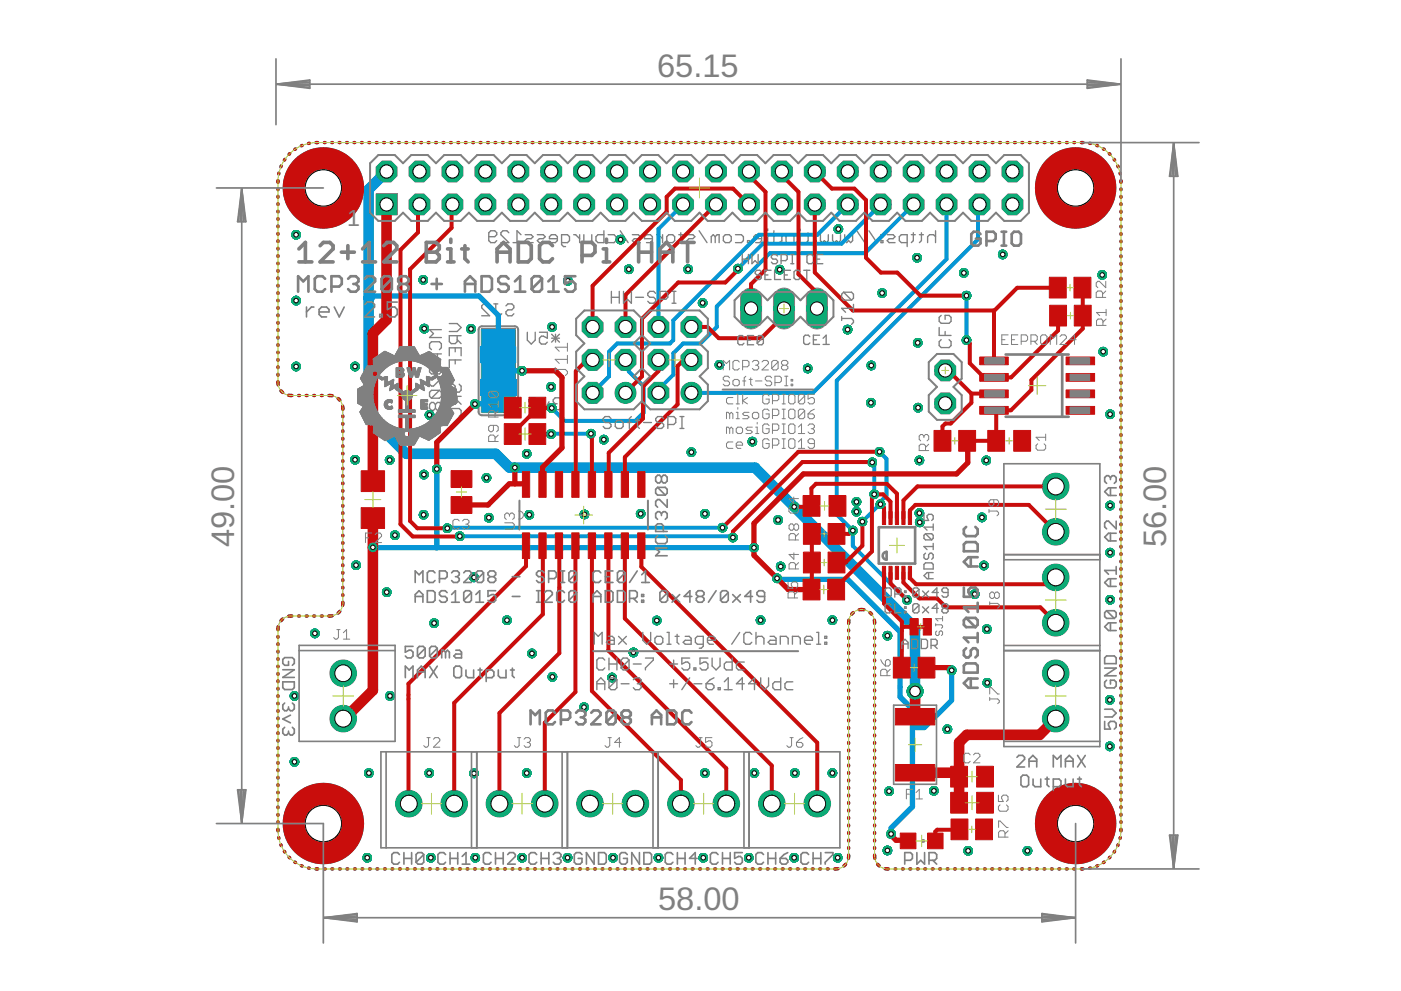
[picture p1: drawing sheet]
<svg xmlns="http://www.w3.org/2000/svg" width="594mm" height="420mm" viewBox="0 0 594 420" stroke-linecap="round" stroke-linejoin="round" font-family="sans-serif">
<defs><g id="words">
<g font-size="13.8" fill="#808080">
<text x="278.6" y="32.5">65.15</text>
<text x="99.4" y="232" transform="rotate(-90 99.4 232)">49.00</text>
<text x="494.5" y="232" transform="rotate(-90 494.5 232)">56.00</text>
<text x="279.1" y="385.9">58.00</text>
</g>
<text font-size="9.9" fill="#808080" x="147.1" y="95.8">1</text>
</g></defs>
<path d="M209.3 157.2h4M211.3 155.2v4" fill="none" stroke="#afd134" stroke-width=".42"/>
<g fill="none" stroke="#808080" stroke-width=".57">
<path d="M215.8 98.7l-.9-.9h-1.6l-.9 .9v.8l3.4 3.4h-3.4M220.9 99.5l-1.7-1.7v5.1M222.7 99.5h2.5l.9 .9-.9 .8h-1.7l-.8 .8 .8 .9h2.6M227.8 99.5h2.6l.8 .9-.8 .8h-1.7l-.9 .8 .9 .9h2.5M243.3 99.5h.8l1.7 1.7M245.8 99.5v3.4M247.6 99.5v3.4h2.5l.8-.9v-2.5M256.1 97.8v5.1h-2.5l-.9-.9v-1.6l.9-.9h2.5M257.9 99.5h2.5l.8 .9v1.6l-.8 .9h-2.5M263 97.8l3.4 5.1M268.1 99.5h2.6l.8 .9-.8 .8h-1.7l-.9 .8 .9 .9h2.5M278.4 99.5h.9l1.6 1.7"/>
<path d="M280.9 99.5v3.4M283.6 99.5h1.6l.9 .9v1.6l-.9 .9h-1.6l-.9-.9v-1.6zM287.8 99.5h1.7M288.7 98.7v3.3l-.9 .9M291.3 99.5h2.5l.9 .9-.9 .8h-1.7l-.8 .8 .8 .9h2.6M296.4 97.8l3.4 5.1M307.6 99.5h1.6l.9 .9v1.6l-.9 .9h-1.6l-.9-.9v-1.6zM311.9 99.5h2.5l.8 .9v1.6l-.8 .9h-2.5M325.5 97v.8M326.4 99.5h-.9v3.4M328.2 97.8v5.1h2.5l.8-.9v-1.6l-.8-.9h-2.5M339.3 97v.8"/>
<path d="M340.1 99.5h-.8v3.4M341.9 99.5h1.6M342.7 98.7v3.3l-.8 .9M347.9 99.5v2.5l.8 .9 .9-.9 .8 .9 .8-.9v-2.5M353 99.5v2.5l.9 .9 .8-.9 .9 .9 .8-.9v-2.5M358.2 99.5v2.5l.8 .9 .9-.9 .8 .9 .8-.9v-2.5M363.3 97.8l3.4 5.1M368.5 97.8l3.3 5.1M373.6 99.5h.8v.9h-.8zM376.2 99.5h2.5l.8 .9-.8 .8h-1.7l-.8 .8 .8 .9h2.5M386.4 99.5h1.7M387.3 98.7v3.3l-.9 .9"/>
<path d="M389.9 99.5h1.7M390.7 98.7v3.3l-.8 .9M396.7 97.8v5.1M207.3 100.4h2.5l.8-.9v-.8l-.8-.9h-1.7l-.8 .9v3.3l.8 .9h1.7l.8-.9M217.6 102.9h3.3M236.3 101.2h-3.3v-.8l.8-.9h1.7l.8 .9v1.6l-.8 .9h-1.7M238.1 102.9h2.5l.9-.9v-1.6l-.9-.9h-2.5v4.2l.9 .8h.8M276.6 101.2h-3.3v-.8l.8-.9h1.7l.8 .9v1.6l-.8 .9h-1.7M303.3 100.4l.8-.9h.8v3.4M303.3 100.4v2.5M303.3 100.4l-.9-.9-.8 .9v2.5M317 102h.8v.9h-.8z"/>
<path d="M323 101.2h-3.4v-.8l.8-.9h1.7l.9 .9v1.6l-.9 .9h-1.7M324.7 102.9h1.7M333.3 102.9v-2.5l.9-.9h2.5v3.4M338.4 102.9h1.7M345.3 102h.8v.9h-.8zM373.6 102h.8v.9h-.8zM384.7 102.9h-2.5l-.9-.9v-1.6l.9-.9h2.5v5M396.7 100.4l-.8-.9h-1.7l-.9 .9v2.5M187.2 139.8h-5.1l1.7 1.6-1.7 1.7h5.1M190.5 137.2h3.4l1.6 1.7-1.6 1.6h-3.4M207.6 129.7l-.8-.9h-1.7l-.8 .9v.8l3.3 3.4h-3.3M209.4 128.8h1.7"/>
<path d="M210.2 128.8v4.2l.9 .9h.8l.8-.9M214.5 129.7l.9-.9h1.7l.8 .9v.8l-.8 .9h-1.7l-.9 .8v.8l.9 .9h1.7l.8-.9M183 148.3l-.9-.9v-1.7l.9-.8h3.3l.9 .8v1.7l-.9 .9M183 155.2l-.9 .8v1.7l.9 .8h.8l.8-.8M184.6 156.9v.8M185.5 150.1v2.5l-.9 .8h-1.6l-.9-.8v-2.5h5.1M186.3 155.2l.9 .8v1.7l-.9 .8h-.8l-.9-.8M190.5 150.8v-3.3h5v3.3M193 147.5v1.7M193 152.6v1.7M193.9 142.3v2.5l-.9 .9h-1.7l-.8-.9v-2.5h5M193.9 144l1.6 1.7"/>
<path d="M195.5 152.6h-5v3.4M223.6 140.9v3.3l1.7 1.7 1.6-1.7v-3.3M228.7 140.9h3.4v2.5l-1.7-.9h-.8l-.9 .9v1.7l.9 .8h1.7l.8-.8M233.9 141.7l3.3 3.4M233.9 143.4h3.3M235.6 141.7v3.4M237.2 141.7l-3.3 3.4M183 160.3l-.9 .9v1.7l.9 .8h.8l3.4-3.4v3.4M184.6 171.5l-.8-.9h-.8l-.9 .9v1.6l.9 .9h.8l.8-.9M184.6 171.5l.9-.9h.8l.9 .9v1.6l-.9 .9h-.8l-.9-.9M184.6 171.5v1.6M186.3 165.5h-3.3l-.9 .8v1.7l.9 .8"/>
<path d="M186.3 165.5l.9 .8v1.7l-.9 .8h-3.3M186.3 165.5l-3.3 3.3M191.3 176.6l-.8-.9v-1.7l.8-.8h3.4l.8 .8v1.7l-.8 .9M193.9 168v2.6l-.9 .8h-1.7l-.8-.8v-2.6h5M193.9 169.7l1.6 1.7M194.7 162.9l.8 .8v1.7l-.8 .9h-.8l-.9-.9v-1.7l-.8-.8h-.9l-.8 .8v1.7l.8 .9M225.1 171.2h.9M225.1 171.2l-.8 .8v.8l.8 .9h1.7l.8-.9M227.6 169.5l-.8-.8h-1.7l-.8 .8v.8l.8 .9M229.4 170.3l1.7 3.4 1.7-3.4M235.4 171.2l-.8 .8v.8l.8 .9h1.7l.8-.9M235.4 171.2h.9"/>
<path d="M237.9 169.5l-.8-.8h-1.7l-.8 .8v.8l.8 .9"/>
</g>
<path d="M203.2 138.9l1.1-.6h14l1.3 .8 .1 35.6-.8 1.2-14.6 .2-1.2-.8-.2-35.6z" fill="none" stroke="#808080" stroke-width=".85"/>
<g fill="#808080" stroke="#808080" stroke-width=".42">
<circle cx="137.1" cy="349.2" r="8"/>
<circle cx="137.1" cy="79.7" r="8"/>
<circle cx="456.1" cy="79.7" r="8"/>
<circle cx="456.1" cy="349.2" r="8"/>
<circle cx="265.2" cy="166.6" r="4.5"/>
<circle cx="293.2" cy="166.6" r="4.5"/>
<circle cx="192.6" cy="340.7" r="5.7"/>
<circle cx="173.4" cy="340.7" r="5.7"/>
<circle cx="231" cy="340.7" r="5.7"/>
<circle cx="211.8" cy="340.7" r="5.7"/>
<circle cx="269.4" cy="340.7" r="5.7"/>
<circle cx="250.2" cy="340.7" r="5.7"/>
<circle cx="308" cy="340.7" r="5.7"/>
<circle cx="288.7" cy="340.7" r="5.7"/>
<circle cx="346.5" cy="340.7" r="5.7"/>
<circle cx="327.3" cy="340.7" r="5.7"/>
<circle cx="447.7" cy="285.5" r="5.7"/>
<circle cx="447.7" cy="304.7" r="5.7"/>
<circle cx="145.5" cy="304.7" r="5.7"/>
<circle cx="145.5" cy="285.5" r="5.7"/>
<circle cx="447.7" cy="206.2" r="5.7"/>
<circle cx="447.7" cy="225.5" r="5.7"/>
<circle cx="447.7" cy="244.8" r="5.7"/>
<circle cx="447.7" cy="264.1" r="5.7"/>
</g>
<g fill="#808080" stroke="#808080" stroke-width=".42">
<path d="M210.2 147h2.4v6.4h-2.4z"/>
<path d="M159.4 82.2h9v8.9h-9z"/>
<path d="M204.1 167.4h14.5v7.5h-14.5z"/>
<path d="M204.1 153.4h14.5v7.6h-14.5z"/>
<path d="M204.1 139.5h14.5v7.5h-14.5z"/>
<path d="M315.1 123.7a4.5 4.5 0 0 1 4.8-1.3 4.5 4.5 0 0 1 3 3.9v9a4.5 4.5 0 0 1-4.4 4.2 4.5 4.5 0 0 1-4.5-4.2v-9l.5-1.7z"/>
<path d="M329.1 123.7a4.5 4.5 0 0 1 4.8-1.3 4.5 4.5 0 0 1 3 3.9v9a4.5 4.5 0 0 1-4.5 4.2 4.5 4.5 0 0 1-4.4-4.2v-9l.4-1.7z"/>
<path d="M343 123.7a4.5 4.5 0 0 1 4.8-1.3 4.5 4.5 0 0 1 3.1 3.9v9a4.5 4.5 0 0 1-4.5 4.2 4.5 4.5 0 0 1-4.5-4.2v-9l.5-1.7z"/>
<circle cx="163.9" cy="72.7" r="4.8"/>
<circle cx="177.9" cy="86.7" r="4.8"/>
<circle cx="177.9" cy="72.7" r="4.8"/>
<circle cx="191.9" cy="86.7" r="4.8"/>
<circle cx="191.9" cy="72.7" r="4.8"/>
<circle cx="205.8" cy="86.7" r="4.8"/>
<circle cx="205.8" cy="72.7" r="4.8"/>
<circle cx="219.8" cy="86.7" r="4.8"/>
<circle cx="219.8" cy="72.7" r="4.8"/>
<circle cx="233.7" cy="86.7" r="4.8"/>
<circle cx="233.7" cy="72.7" r="4.8"/>
<circle cx="247.7" cy="86.7" r="4.8"/>
<circle cx="247.7" cy="72.7" r="4.8"/>
<circle cx="261.7" cy="86.7" r="4.8"/>
<circle cx="261.7" cy="72.7" r="4.8"/>
<circle cx="275.7" cy="86.7" r="4.8"/>
<circle cx="275.7" cy="72.7" r="4.8"/>
<circle cx="289.6" cy="86.7" r="4.8"/>
<circle cx="289.6" cy="72.7" r="4.8"/>
<circle cx="303.6" cy="86.7" r="4.8"/>
<circle cx="303.6" cy="72.7" r="4.8"/>
<circle cx="317.6" cy="86.7" r="4.8"/>
<circle cx="317.6" cy="72.7" r="4.8"/>
<circle cx="331.5" cy="86.7" r="4.8"/>
<circle cx="331.5" cy="72.7" r="4.8"/>
<circle cx="345.5" cy="86.7" r="4.8"/>
<circle cx="345.5" cy="72.7" r="4.8"/>
<circle cx="359.5" cy="86.7" r="4.8"/>
<circle cx="359.5" cy="72.7" r="4.8"/>
<circle cx="373.4" cy="86.7" r="4.8"/>
<circle cx="373.4" cy="72.7" r="4.8"/>
<circle cx="387.4" cy="86.7" r="4.8"/>
<circle cx="387.4" cy="72.7" r="4.8"/>
<circle cx="401.4" cy="86.7" r="4.8"/>
<circle cx="401.4" cy="72.7" r="4.8"/>
<circle cx="415.4" cy="86.7" r="4.8"/>
<circle cx="415.4" cy="72.7" r="4.8"/>
<circle cx="429.3" cy="86.7" r="4.8"/>
<circle cx="429.3" cy="72.7" r="4.8"/>
<circle cx="400.8" cy="157.1" r="4.8"/>
<circle cx="400.8" cy="171" r="4.8"/>
<circle cx="265.2" cy="152.6" r="4.8"/>
<circle cx="265.2" cy="138.6" r="4.8"/>
<circle cx="251.3" cy="166.6" r="4.8"/>
<circle cx="251.3" cy="152.6" r="4.8"/>
<circle cx="251.3" cy="138.6" r="4.8"/>
<circle cx="293.2" cy="152.6" r="4.8"/>
<circle cx="293.2" cy="138.6" r="4.8"/>
<circle cx="279.2" cy="166.6" r="4.8"/>
<circle cx="279.2" cy="152.6" r="4.8"/>
<circle cx="279.2" cy="138.6" r="4.8"/>
</g>
<g fill="#0696d7" stroke="#0696d7" stroke-width=".42">
<circle cx="137.1" cy="349.2" r="17"/>
<circle cx="137.1" cy="79.7" r="17"/>
<circle cx="456.1" cy="349.2" r="17"/>
<circle cx="456.1" cy="79.7" r="17"/>
</g>
<g fill="#0696d7" stroke="#0696d7" stroke-width=".42">
<path d="M203.8 160.8h15.1v6.7h-15.1z"/>
<path d="M203.6 147h15.1v6.7h-15.1z"/>
<path d="M210.2 145.6h2.4v9.5h-2.4z"/>
<path d="M204.3 167.7h14v7h-14z"/>
<path d="M204.3 153.7h14v7h-14z"/>
<path d="M204.3 139.7h14v7h-14z"/>
</g>
<g fill="none" stroke="#0696d7" stroke-width="1.4">
<path d="M117.9 76.5v.8M118.3 73.4l-.1 .4M119.3 70.4l-.2 .3M120.8 67.6l-.2 .3M122.9 65.1l-.3 .3M125.3 63.1l-.3 .3M128.2 61.7l-.4 .1M131.2 60.7l-.4 .1M134 60.5h.7M137.5 60.5h.4M140.7 60.5h.3M143.8 60.5h.4"/>
<path d="M147 60.5h.3M150.1 60.5h.4M153.2 60.5h.4M156.4 60.5h.4M159.6 60.5h.3M162.7 60.5h.3M165.8 60.5h.4M169 60.5h.3M172.1 60.5h.4M175.3 60.5h.3M178.4 60.5h.4M181.6 60.5h.3"/>
<path d="M184.7 60.5h.4M187.9 60.5h.3M191 60.5h.4M194.2 60.5h.3M197.3 60.5h.4M200.5 60.5h.3M203.6 60.5h.4M206.8 60.5h.3M209.9 60.5h.3M213 60.5h.4M216.2 60.5h.4M219.4 60.5h.3"/>
<path d="M222.5 60.5h.3M225.6 60.5h.4M228.8 60.5h.3M231.9 60.5h.4M235.1 60.5h.3M238.2 60.5h.4M241.4 60.5h.3M244.5 60.5h.4M247.7 60.5h.3M250.8 60.5h.4M254 60.5h.3M257.1 60.5h.4"/>
<path d="M260.2 60.5h.4M263.4 60.5h.4M266.6 60.5h.3M269.7 60.5h.3M272.8 60.5h.4M276 60.5h.3M279.1 60.5h.4M282.3 60.5h.3M285.4 60.5h.4M288.6 60.5h.3M291.7 60.5h.4M294.9 60.5h.3"/>
<path d="M298 60.5h.4M301.2 60.5h.3M304.3 60.5h.4M307.4 60.5h.4M310.6 60.5h.4M313.8 60.5h.3M316.9 60.5h.3M320 60.5h.4M323.2 60.5h.3M326.3 60.5h.4M329.5 60.5h.3M332.6 60.5h.4"/>
<path d="M335.8 60.5h.3M338.9 60.5h.4M342.1 60.5h.3M345.2 60.5h.4M348.4 60.5h.3M351.5 60.5h.4M354.6 60.5h.4M357.8 60.5h.4M361 60.5h.3M364.1 60.5h.3M367.2 60.5h.4M370.4 60.5h.3"/>
<path d="M373.5 60.5h.4M376.7 60.5h.3M379.8 60.5h.4M383 60.5h.3M386.1 60.5h.4M389.3 60.5h.3M392.4 60.5h.4M395.6 60.5h.3M398.7 60.5h.4M401.8 60.5h.4M405 60.5h.4M408.2 60.5h.3"/>
<path d="M411.3 60.5h.3M414.4 60.5h.4M417.6 60.5h.3M420.7 60.5h.4M423.9 60.5h.3M427 60.5h.4M430.2 60.5h.3M433.3 60.5h.4M436.5 60.5h.3M439.6 60.5h.4M442.8 60.5h.3M445.9 60.5h.4"/>
<path d="M449.1 60.5h.3M452.2 60.5h.4M455.4 60.5h.3M458.5 60.5h.8M462 60.7l.4 .1M465.1 61.7l.3 .1M467.9 63.1l.3 .3M470.4 65.1l.3 .3M472.4 67.6l.3 .3M474 70.4l.1 .3M475 73.4v.4M475.3 76.5v.8"/>
<path d="M117.9 80.1v.3M117.9 83.2v.4M117.9 86.4v.3M117.9 89.5v.4M117.9 92.7v.3M117.9 95.8v.4M117.9 99v.3M475.3 80.1v.4M475.3 83.2v.4M475.3 86.4v.4M475.3 89.6v.3M475.3 92.7v.4"/>
<path d="M475.3 95.9v.3M475.3 99v.4M117.9 102.1v.3M117.9 105.2v.4M117.9 108.4v.3M117.9 111.5v.4M117.9 114.7v.3M117.9 117.8v.4M475.3 102.2v.4M475.3 105.3v.4M475.3 108.5v.4M475.3 111.7v.3"/>
<path d="M475.3 114.8v.4M475.3 118v.3M117.9 121v.3M117.9 124.1v.4M117.9 127.3v.3M117.9 130.4v.3M117.9 133.5v.4M117.9 136.7v.3M117.9 139.8v.4M475.3 121.1v.4M475.3 124.3v.4M475.3 127.4v.4"/>
<path d="M475.3 130.6v.4M475.3 133.8v.3M475.3 136.9v.4M117.9 143v.3M117.9 146.1v.4M117.9 149.2v.4M117.9 152.4v.3M117.9 155.5v.4M117.9 158.7v.3M475.3 140.1v.3M475.3 143.2v.4M475.3 146.4v.3"/>
<path d="M475.3 149.5v.4M475.3 152.7v.4M475.3 155.9v.3M475.3 159v.4M117.9 161.8l.1 1.4M119.1 165.7l.8 .7M122.4 167.6l1.4 .1M126.6 167.7h.4M129.8 167.7h.4M133 167.7h.4M136.2 167.7h.5M139.4 167.7l1.5 .1"/>
<path d="M143.4 169l.7 .7M145.3 172.2l.1 1.3M145.4 176.3v.4M145.4 179.5v.4M475.3 162.2v.3M475.3 165.3v.4M475.3 168.5v.3M475.3 171.6v.4M475.3 174.8v.4M475.3 177.9v.4M145.4 182.6v.4M145.4 185.8v.4"/>
<path d="M145.4 189v.3M145.4 192.1v.4M145.4 195.3v.4M145.4 198.5v.3M475.3 181.1v.4M475.3 184.3v.3M475.3 187.4v.4M475.3 190.6v.3M475.3 193.7v.4M475.3 196.9v.4M145.4 201.6v.4M145.4 204.8v.3"/>
<path d="M145.4 207.9v.4M145.4 211.1v.4M145.4 214.2v.4M145.4 217.4v.4M475.3 200v.4M475.3 203.2v.4M475.3 206.4v.3M475.3 209.5v.4M475.3 212.7v.3M475.3 215.8v.4M475.3 219v.4M145.4 220.6v.3"/>
<path d="M145.4 223.7v.4M145.4 226.9v.3M145.4 230v.4M145.4 233.2v.4M145.4 236.3v.4M145.4 239.5v.4M475.3 222.1v.4M475.3 225.3v.4M475.3 228.5v.3M475.3 231.6v.4M475.3 234.8v.3M475.3 237.9v.4"/>
<path d="M144.1 259.2l-.7 .7M145.4 255.3l-.1 1.4M145.4 242.7v.3M145.4 245.8v.4M145.4 249v.3M145.4 252.1v.4M361.8 259.7l-.7 .7M364.3 258.5h2.1M368.9 259.7l.7 .7M475.3 241.1v.3M475.3 244.2v.4M475.3 247.4v.4"/>
<path d="M475.3 250.5v.4M475.3 253.7v.4M475.3 256.9v.3M117.9 269.8v.4M117.9 273v.3M117.9 276.1v.4M117.9 279.3v.3M118 265.7l-.1 1.3M119.9 262.4l-.8 .8M123.8 261.2l-1.4 .1M126.6 261.2h.4M129.8 261.2h.4"/>
<path d="M133 261.2h.4M136.2 261.2h.5M140.9 261.1l-1.5 .1M359.9 267.1v.4M359.9 270.3v.4M359.9 273.5v.4M359.9 276.6v.4M359.9 279.8v.4M360 262.9l-.1 1.4M370.8 262.9l.1 1.4M370.9 267.1v.4M370.9 270.3v.4"/>
<path d="M370.9 273.5v.4M370.9 276.6v.4M370.9 279.8v.4M475.3 260v.4M475.3 263.2v.3M475.3 266.3v.4M475.3 269.5v.3M475.3 272.6v.4M475.3 275.8v.4M475.3 279v.3M117.9 282.4v.3M117.9 285.5v.4"/>
<path d="M117.9 288.7v.3M117.9 291.8v.4M117.9 295v.3M117.9 298.1v.3M359.9 283v.4M359.9 286.2v.4M359.9 289.4v.4M359.9 292.5v.4M359.9 295.7v.4M359.9 298.9v.4M370.9 283v.4M370.9 286.2v.4"/>
<path d="M370.9 289.4v.4M370.9 292.5v.4M370.9 295.7v.4M370.9 298.9v.4M475.3 282.1v.4M475.3 285.3v.3M475.3 288.4v.4M475.3 291.6v.3M475.3 294.7v.4M475.3 297.9v.4M117.9 301.2v.4M117.9 304.4v.3"/>
<path d="M117.9 307.5v.4M117.9 310.7v.3M117.9 313.8v.4M117.9 317v.3M359.9 302.1v.4M359.9 305.3v.3M359.9 308.4v.4M359.9 311.6v.4M359.9 314.8v.4M359.9 318v.4M370.9 302.1v.4M370.9 305.3v.3"/>
<path d="M370.9 308.4v.4M370.9 311.6v.4M370.9 314.8v.4M370.9 318v.4M475.3 301.1v.3M475.3 304.2v.4M475.3 307.4v.3M475.3 310.5v.4M475.3 313.7v.3M475.3 316.8v.4M475.3 320v.3M117.9 320.1v.4"/>
<path d="M117.9 323.3v.3M117.9 326.4v.3M117.9 329.5v.4M117.9 332.7v.3M117.9 335.8v.4M117.9 339v.3M359.9 321.2v.4M359.9 324.4v.3M359.9 327.5v.4M359.9 330.7v.4M359.9 333.9v.4M359.9 337.1v.4"/>
<path d="M370.9 321.2v.4M370.9 324.4v.3M370.9 327.5v.4M370.9 330.7v.4M370.9 333.9v.4M370.9 337.1v.4M475.3 323.1v.4M475.3 326.3v.4M475.3 329.5v.3M475.3 332.6v.4M475.3 335.8v.3M475.3 338.9v.4"/>
<path d="M117.9 342.1v.4M117.9 345.3v.3M117.9 348.4v.4M117.9 351.6v.7M118.2 355.1l.1 .4M119.1 358.1l.2 .4M359.9 340.3v.3M359.9 343.4v.4M359.9 346.6v.4M359.9 349.8v.4M359.9 353v.4M359.9 356.2v.4"/>
<path d="M359.9 359.3v.4M370.9 340.3v.3M370.9 343.4v.4M370.9 346.6v.4M370.9 349.8v.4M370.9 353v.4M370.9 356.2v.4M370.9 359.3v.4M474.1 358.1l-.1 .4M475 355.1v.4M475.3 342.1v.3M475.3 345.2v.4"/>
<path d="M475.3 348.4v.3M475.3 351.5v.8M120.6 361l.2 .3M122.6 363.4l.3 .3M125 365.5l.3 .2M127.8 367l.4 .2M130.8 368l.4 .1M134 368.4h.8M137.6 368.4h.3M140.7 368.4h.4M143.9 368.4h.4M147.1 368.4h.4"/>
<path d="M150.3 368.4h.4M153.5 368.4h.4M156.7 368.4h.3M159.8 368.4h.4M163 368.4h.4M166.2 368.4h.4M169.4 368.4h.4M172.6 368.4h.4M175.7 368.4h.4M178.9 368.4h.4M182.1 368.4h.4M185.3 368.4h.4"/>
<path d="M188.5 368.4h.4M191.7 368.4h.3M194.8 368.4h.4M198 368.4h.4M201.2 368.4h.4M204.4 368.4h.4M207.6 368.4h.4M210.8 368.4h.3M213.9 368.4h.4M217.1 368.4h.4M220.3 368.4h.4M223.5 368.4h.4"/>
<path d="M226.7 368.4h.4M229.8 368.4h.4M233 368.4h.4M236.2 368.4h.4M239.4 368.4h.4M242.6 368.4h.4M245.8 368.4h.3M248.9 368.4h.4M252.1 368.4h.4M255.3 368.4h.4M258.5 368.4h.4M261.7 368.4h.4"/>
<path d="M264.9 368.4h.3M268 368.4h.4M271.2 368.4h.4M274.4 368.4h.4M277.6 368.4h.4M280.8 368.4h.4M284 368.4h.4M287.1 368.4h.4M290.3 368.4h.4M293.5 368.4h.4M296.7 368.4h.4M299.9 368.4h.3"/>
<path d="M303 368.4h.4M306.2 368.4h.4M309.4 368.4h.4M312.6 368.4h.4M315.8 368.4h.4M319 368.4h.3M322.1 368.4h.4M325.3 368.4h.4M328.5 368.4h.4M331.7 368.4h.4M334.9 368.4h.4M338.1 368.4h.4"/>
<path d="M341.2 368.4h.4M344.4 368.4h.4M347.6 368.4h.4M350.8 368.4h.4M355.4 368.3l-1.4 .1M358.6 366.4l-.7 .7M359.9 362.5l-.1 1.4M370.9 362.5v1.4M372.1 366.4l.8 .7M375.3 368.3l1.4 .1M379.5 368.4h.4M382.7 368.4h.3"/>
<path d="M385.8 368.4h.4M389 368.4h.4M392.2 368.4h.3M395.3 368.4h.4M398.5 368.4h.3M401.6 368.4h.4M404.8 368.4h.4M407.9 368.4h.4M411.1 368.4h.4M414.3 368.4h.3M417.4 368.4h.4M420.6 368.4h.3"/>
<path d="M423.7 368.4h.4M426.9 368.4h.4M430.1 368.4h.3M433.2 368.4h.4M436.4 368.4h.3M439.5 368.4h.4M442.7 368.4h.4M445.9 368.4h.3M449 368.4h.4M452.2 368.4h.3M455.3 368.4h.4M458.5 368.4h.8"/>
<path d="M462.4 368l-.4 .1M465.4 367l-.3 .2M468.2 365.5l-.3 .2M470.7 363.4l-.3 .3M472.7 361l-.3 .3"/>
</g>
<path d="M157.3 125.5h45.8l8.2 8.2v9.5M211.3 157.2h10.1M201.5 171.2h9.8M185.2 198.8v33.4M158.1 232.1l161.6 .1M329.9 245.6h29.5l22.2 22.2M381.7 268.6v26.9l5.2 5.2v41.3l-9.1 9.1v2.5M403.5 284.2v12.7l-11.6 11.6h-4.3" fill="none" stroke="#0696d7" stroke-width="2.2"/>
<g fill="none" stroke="#0696d7" stroke-width="1.7">
<path d="M289.6 86.7l-10.4 10.4v41.5M359.5 86.7l-12.9 12.8h-24.8l-36.3 36.3v8.4l-1.4 1.4h-22.4l-3.4 3.5v10.5l-7 7M373.4 86.7l-16.6 16.6h-33.3l-10.6 10.6M387.4 86.7l-20.6 20.6h-40.3l-22.5 22.6v8.7l-7 7h-7.3l-4.2 4.2v9.1l-6.3 6.3v1.4M401.4 86.7v23.2l-56.7 56.7h-51.5M415.4 86.7l-.7 .6v14.2l-59.9 59.9v56.7l6.8 6.9v6.4l23 23M409.8 125.3v18.9M265.2 152.6l1.4 1.4v3.5l6.3 6.3v11.1l-3.5 3.5h-30l-5.4-5.4M201.5 171.2l-.1 .1M250.6 183.9l-16.9 .1M369.9 196v.6l.8 .8v12.2M373 191.6l2.9 2.9v15.6l-2.5 2.6v1.1l-7.7 7.4"/>
<path d="M195 227.3h115.2l.6 .6M306.4 223.7h-116.5l-.2 .3M329.5 245.2l.4 .4M381.6 267.8l.1 .8M387.6 308.5l-.7 .7"/>
</g>
<path d="M163.9 72.7l-7.6 7.6v96l16 16.1h37.9l5.9 5.9h104l67.9 67.8v27M157.3 125.5l-1 1" fill="none" stroke="#0696d7" stroke-width="4.5"/>
<path d="M159.7 82.5h8.4v8.4h-8.4z" fill="#0dab76" stroke="#0dab76" stroke-width=".42"/>
<circle cx="163.9" cy="86.7" r="2.79" fill="#fff" stroke="#000" stroke-width=".42"/>
<circle cx="163.9" cy="72.7" r="4.5" fill="#0dab76" stroke="#0dab76" stroke-width=".42"/>
<circle cx="163.9" cy="72.7" r="2.79" fill="#fff" stroke="#000" stroke-width=".42"/>
<circle cx="177.9" cy="86.7" r="4.5" fill="#0dab76" stroke="#0dab76" stroke-width=".42"/>
<circle cx="177.9" cy="86.7" r="2.79" fill="#fff" stroke="#000" stroke-width=".42"/>
<circle cx="177.9" cy="72.7" r="4.5" fill="#0dab76" stroke="#0dab76" stroke-width=".42"/>
<circle cx="177.9" cy="72.7" r="2.79" fill="#fff" stroke="#000" stroke-width=".42"/>
<circle cx="191.9" cy="86.7" r="4.5" fill="#0dab76" stroke="#0dab76" stroke-width=".42"/>
<circle cx="191.9" cy="86.7" r="2.79" fill="#fff" stroke="#000" stroke-width=".42"/>
<circle cx="191.9" cy="72.7" r="4.5" fill="#0dab76" stroke="#0dab76" stroke-width=".42"/>
<circle cx="191.9" cy="72.7" r="2.79" fill="#fff" stroke="#000" stroke-width=".42"/>
<circle cx="205.8" cy="86.7" r="4.5" fill="#0dab76" stroke="#0dab76" stroke-width=".42"/>
<circle cx="205.8" cy="86.7" r="2.79" fill="#fff" stroke="#000" stroke-width=".42"/>
<circle cx="205.8" cy="72.7" r="4.5" fill="#0dab76" stroke="#0dab76" stroke-width=".42"/>
<circle cx="205.8" cy="72.7" r="2.79" fill="#fff" stroke="#000" stroke-width=".42"/>
<circle cx="219.8" cy="86.7" r="4.5" fill="#0dab76" stroke="#0dab76" stroke-width=".42"/>
<circle cx="219.8" cy="86.7" r="2.79" fill="#fff" stroke="#000" stroke-width=".42"/>
<circle cx="219.8" cy="72.7" r="4.5" fill="#0dab76" stroke="#0dab76" stroke-width=".42"/>
<circle cx="219.8" cy="72.7" r="2.79" fill="#fff" stroke="#000" stroke-width=".42"/>
<circle cx="233.7" cy="86.7" r="4.5" fill="#0dab76" stroke="#0dab76" stroke-width=".42"/>
<circle cx="233.7" cy="86.7" r="2.79" fill="#fff" stroke="#000" stroke-width=".42"/>
<circle cx="233.7" cy="72.7" r="4.5" fill="#0dab76" stroke="#0dab76" stroke-width=".42"/>
<circle cx="233.7" cy="72.7" r="2.79" fill="#fff" stroke="#000" stroke-width=".42"/>
<circle cx="247.7" cy="86.7" r="4.5" fill="#0dab76" stroke="#0dab76" stroke-width=".42"/>
<circle cx="247.7" cy="86.7" r="2.79" fill="#fff" stroke="#000" stroke-width=".42"/>
<circle cx="247.7" cy="72.7" r="4.5" fill="#0dab76" stroke="#0dab76" stroke-width=".42"/>
<circle cx="247.7" cy="72.7" r="2.79" fill="#fff" stroke="#000" stroke-width=".42"/>
<circle cx="261.7" cy="86.7" r="4.5" fill="#0dab76" stroke="#0dab76" stroke-width=".42"/>
<circle cx="261.7" cy="86.7" r="2.79" fill="#fff" stroke="#000" stroke-width=".42"/>
<circle cx="261.7" cy="72.7" r="4.5" fill="#0dab76" stroke="#0dab76" stroke-width=".42"/>
<circle cx="261.7" cy="72.7" r="2.79" fill="#fff" stroke="#000" stroke-width=".42"/>
<circle cx="275.7" cy="86.7" r="4.5" fill="#0dab76" stroke="#0dab76" stroke-width=".42"/>
<circle cx="275.7" cy="86.7" r="2.79" fill="#fff" stroke="#000" stroke-width=".42"/>
<circle cx="275.7" cy="72.7" r="4.5" fill="#0dab76" stroke="#0dab76" stroke-width=".42"/>
<circle cx="275.7" cy="72.7" r="2.79" fill="#fff" stroke="#000" stroke-width=".42"/>
<circle cx="289.6" cy="86.7" r="4.5" fill="#0dab76" stroke="#0dab76" stroke-width=".42"/>
<circle cx="289.6" cy="86.7" r="2.79" fill="#fff" stroke="#000" stroke-width=".42"/>
<circle cx="289.6" cy="72.7" r="4.5" fill="#0dab76" stroke="#0dab76" stroke-width=".42"/>
<circle cx="289.6" cy="72.7" r="2.79" fill="#fff" stroke="#000" stroke-width=".42"/>
<circle cx="303.6" cy="86.7" r="4.5" fill="#0dab76" stroke="#0dab76" stroke-width=".42"/>
<circle cx="303.6" cy="86.7" r="2.79" fill="#fff" stroke="#000" stroke-width=".42"/>
<circle cx="303.6" cy="72.7" r="4.5" fill="#0dab76" stroke="#0dab76" stroke-width=".42"/>
<circle cx="303.6" cy="72.7" r="2.79" fill="#fff" stroke="#000" stroke-width=".42"/>
<circle cx="317.6" cy="86.7" r="4.5" fill="#0dab76" stroke="#0dab76" stroke-width=".42"/>
<circle cx="317.6" cy="86.7" r="2.79" fill="#fff" stroke="#000" stroke-width=".42"/>
<circle cx="317.6" cy="72.7" r="4.5" fill="#0dab76" stroke="#0dab76" stroke-width=".42"/>
<circle cx="317.6" cy="72.7" r="2.79" fill="#fff" stroke="#000" stroke-width=".42"/>
<circle cx="331.5" cy="86.7" r="4.5" fill="#0dab76" stroke="#0dab76" stroke-width=".42"/>
<circle cx="331.5" cy="86.7" r="2.79" fill="#fff" stroke="#000" stroke-width=".42"/>
<circle cx="331.5" cy="72.7" r="4.5" fill="#0dab76" stroke="#0dab76" stroke-width=".42"/>
<circle cx="331.5" cy="72.7" r="2.79" fill="#fff" stroke="#000" stroke-width=".42"/>
<circle cx="345.5" cy="86.7" r="4.5" fill="#0dab76" stroke="#0dab76" stroke-width=".42"/>
<circle cx="345.5" cy="86.7" r="2.79" fill="#fff" stroke="#000" stroke-width=".42"/>
<circle cx="345.5" cy="72.7" r="4.5" fill="#0dab76" stroke="#0dab76" stroke-width=".42"/>
<circle cx="345.5" cy="72.7" r="2.79" fill="#fff" stroke="#000" stroke-width=".42"/>
<circle cx="359.5" cy="86.7" r="4.5" fill="#0dab76" stroke="#0dab76" stroke-width=".42"/>
<circle cx="359.5" cy="86.7" r="2.79" fill="#fff" stroke="#000" stroke-width=".42"/>
<circle cx="359.5" cy="72.7" r="4.5" fill="#0dab76" stroke="#0dab76" stroke-width=".42"/>
<circle cx="359.5" cy="72.7" r="2.79" fill="#fff" stroke="#000" stroke-width=".42"/>
<circle cx="373.4" cy="86.7" r="4.5" fill="#0dab76" stroke="#0dab76" stroke-width=".42"/>
<circle cx="373.4" cy="86.7" r="2.79" fill="#fff" stroke="#000" stroke-width=".42"/>
<circle cx="373.4" cy="72.7" r="4.5" fill="#0dab76" stroke="#0dab76" stroke-width=".42"/>
<circle cx="373.4" cy="72.7" r="2.79" fill="#fff" stroke="#000" stroke-width=".42"/>
<circle cx="387.4" cy="86.7" r="4.5" fill="#0dab76" stroke="#0dab76" stroke-width=".42"/>
<circle cx="387.4" cy="86.7" r="2.79" fill="#fff" stroke="#000" stroke-width=".42"/>
<circle cx="387.4" cy="72.7" r="4.5" fill="#0dab76" stroke="#0dab76" stroke-width=".42"/>
<circle cx="387.4" cy="72.7" r="2.79" fill="#fff" stroke="#000" stroke-width=".42"/>
<circle cx="401.4" cy="86.7" r="4.5" fill="#0dab76" stroke="#0dab76" stroke-width=".42"/>
<circle cx="401.4" cy="86.7" r="2.79" fill="#fff" stroke="#000" stroke-width=".42"/>
<circle cx="401.4" cy="72.7" r="4.5" fill="#0dab76" stroke="#0dab76" stroke-width=".42"/>
<circle cx="401.4" cy="72.7" r="2.79" fill="#fff" stroke="#000" stroke-width=".42"/>
<circle cx="415.4" cy="86.7" r="4.5" fill="#0dab76" stroke="#0dab76" stroke-width=".42"/>
<circle cx="415.4" cy="86.7" r="2.79" fill="#fff" stroke="#000" stroke-width=".42"/>
<circle cx="415.4" cy="72.7" r="4.5" fill="#0dab76" stroke="#0dab76" stroke-width=".42"/>
<circle cx="415.4" cy="72.7" r="2.79" fill="#fff" stroke="#000" stroke-width=".42"/>
<circle cx="429.3" cy="86.7" r="4.5" fill="#0dab76" stroke="#0dab76" stroke-width=".42"/>
<circle cx="429.3" cy="86.7" r="2.79" fill="#fff" stroke="#000" stroke-width=".42"/>
<circle cx="429.3" cy="72.7" r="4.5" fill="#0dab76" stroke="#0dab76" stroke-width=".42"/>
<circle cx="429.3" cy="72.7" r="2.79" fill="#fff" stroke="#000" stroke-width=".42"/>
<circle cx="400.8" cy="157.1" r="4.5" fill="#0dab76" stroke="#0dab76" stroke-width=".42"/>
<circle cx="400.8" cy="157.1" r="2.79" fill="#fff" stroke="#000" stroke-width=".42"/>
<circle cx="400.8" cy="171" r="4.5" fill="#0dab76" stroke="#0dab76" stroke-width=".42"/>
<circle cx="400.8" cy="171" r="2.79" fill="#fff" stroke="#000" stroke-width=".42"/>
<circle cx="265.2" cy="166.6" r="4.2" fill="#0dab76" stroke="#0dab76" stroke-width=".42"/>
<circle cx="265.2" cy="166.6" r="2.79" fill="#fff" stroke="#000" stroke-width=".42"/>
<circle cx="265.2" cy="152.6" r="4.5" fill="#0dab76" stroke="#0dab76" stroke-width=".42"/>
<circle cx="265.2" cy="152.6" r="2.79" fill="#fff" stroke="#000" stroke-width=".42"/>
<circle cx="265.2" cy="138.6" r="4.5" fill="#0dab76" stroke="#0dab76" stroke-width=".42"/>
<circle cx="265.2" cy="138.6" r="2.79" fill="#fff" stroke="#000" stroke-width=".42"/>
<circle cx="251.3" cy="166.6" r="4.5" fill="#0dab76" stroke="#0dab76" stroke-width=".42"/>
<circle cx="251.3" cy="166.6" r="2.79" fill="#fff" stroke="#000" stroke-width=".42"/>
<circle cx="251.3" cy="152.6" r="4.5" fill="#0dab76" stroke="#0dab76" stroke-width=".42"/>
<circle cx="251.3" cy="152.6" r="2.79" fill="#fff" stroke="#000" stroke-width=".42"/>
<circle cx="251.3" cy="138.6" r="4.5" fill="#0dab76" stroke="#0dab76" stroke-width=".42"/>
<circle cx="251.3" cy="138.6" r="2.79" fill="#fff" stroke="#000" stroke-width=".42"/>
<circle cx="293.2" cy="166.6" r="4.2" fill="#0dab76" stroke="#0dab76" stroke-width=".42"/>
<circle cx="293.2" cy="166.6" r="2.79" fill="#fff" stroke="#000" stroke-width=".42"/>
<circle cx="293.2" cy="152.6" r="4.5" fill="#0dab76" stroke="#0dab76" stroke-width=".42"/>
<circle cx="293.2" cy="152.6" r="2.79" fill="#fff" stroke="#000" stroke-width=".42"/>
<circle cx="293.2" cy="138.6" r="4.5" fill="#0dab76" stroke="#0dab76" stroke-width=".42"/>
<circle cx="293.2" cy="138.6" r="2.79" fill="#fff" stroke="#000" stroke-width=".42"/>
<circle cx="279.2" cy="166.6" r="4.5" fill="#0dab76" stroke="#0dab76" stroke-width=".42"/>
<circle cx="279.2" cy="166.6" r="2.79" fill="#fff" stroke="#000" stroke-width=".42"/>
<circle cx="279.2" cy="152.6" r="4.5" fill="#0dab76" stroke="#0dab76" stroke-width=".42"/>
<circle cx="279.2" cy="152.6" r="2.79" fill="#fff" stroke="#000" stroke-width=".42"/>
<circle cx="279.2" cy="138.6" r="4.5" fill="#0dab76" stroke="#0dab76" stroke-width=".42"/>
<circle cx="279.2" cy="138.6" r="2.79" fill="#fff" stroke="#000" stroke-width=".42"/>
<circle cx="192.6" cy="340.7" r="5.4" fill="#0dab76" stroke="#0dab76" stroke-width=".42"/>
<circle cx="192.6" cy="340.7" r="3.6" fill="#fff" stroke="#000" stroke-width=".42"/>
<circle cx="173.4" cy="340.7" r="5.4" fill="#0dab76" stroke="#0dab76" stroke-width=".42"/>
<circle cx="173.4" cy="340.7" r="3.6" fill="#fff" stroke="#000" stroke-width=".42"/>
<circle cx="231" cy="340.7" r="5.4" fill="#0dab76" stroke="#0dab76" stroke-width=".42"/>
<circle cx="231" cy="340.7" r="3.6" fill="#fff" stroke="#000" stroke-width=".42"/>
<circle cx="211.8" cy="340.7" r="5.4" fill="#0dab76" stroke="#0dab76" stroke-width=".42"/>
<circle cx="211.8" cy="340.7" r="3.6" fill="#fff" stroke="#000" stroke-width=".42"/>
<circle cx="269.4" cy="340.7" r="5.4" fill="#0dab76" stroke="#0dab76" stroke-width=".42"/>
<circle cx="269.4" cy="340.7" r="3.6" fill="#fff" stroke="#000" stroke-width=".42"/>
<circle cx="250.2" cy="340.7" r="5.4" fill="#0dab76" stroke="#0dab76" stroke-width=".42"/>
<circle cx="250.2" cy="340.7" r="3.6" fill="#fff" stroke="#000" stroke-width=".42"/>
<circle cx="308" cy="340.7" r="5.4" fill="#0dab76" stroke="#0dab76" stroke-width=".42"/>
<circle cx="308" cy="340.7" r="3.6" fill="#fff" stroke="#000" stroke-width=".42"/>
<circle cx="288.7" cy="340.7" r="5.4" fill="#0dab76" stroke="#0dab76" stroke-width=".42"/>
<circle cx="288.7" cy="340.7" r="3.6" fill="#fff" stroke="#000" stroke-width=".42"/>
<circle cx="346.5" cy="340.7" r="5.4" fill="#0dab76" stroke="#0dab76" stroke-width=".42"/>
<circle cx="346.5" cy="340.7" r="3.6" fill="#fff" stroke="#000" stroke-width=".42"/>
<circle cx="327.3" cy="340.7" r="5.4" fill="#0dab76" stroke="#0dab76" stroke-width=".42"/>
<circle cx="327.3" cy="340.7" r="3.6" fill="#fff" stroke="#000" stroke-width=".42"/>
<circle cx="447.7" cy="285.5" r="5.4" fill="#0dab76" stroke="#0dab76" stroke-width=".42"/>
<circle cx="447.7" cy="285.5" r="3.6" fill="#fff" stroke="#000" stroke-width=".42"/>
<circle cx="447.7" cy="304.7" r="5.4" fill="#0dab76" stroke="#0dab76" stroke-width=".42"/>
<circle cx="447.7" cy="304.7" r="3.6" fill="#fff" stroke="#000" stroke-width=".42"/>
<circle cx="145.5" cy="304.7" r="5.4" fill="#0dab76" stroke="#0dab76" stroke-width=".42"/>
<circle cx="145.5" cy="304.7" r="3.6" fill="#fff" stroke="#000" stroke-width=".42"/>
<circle cx="145.5" cy="285.5" r="5.4" fill="#0dab76" stroke="#0dab76" stroke-width=".42"/>
<circle cx="145.5" cy="285.5" r="3.6" fill="#fff" stroke="#000" stroke-width=".42"/>
<circle cx="447.7" cy="206.2" r="5.4" fill="#0dab76" stroke="#0dab76" stroke-width=".42"/>
<circle cx="447.7" cy="206.2" r="3.6" fill="#fff" stroke="#000" stroke-width=".42"/>
<circle cx="447.7" cy="225.5" r="5.4" fill="#0dab76" stroke="#0dab76" stroke-width=".42"/>
<circle cx="447.7" cy="225.5" r="3.6" fill="#fff" stroke="#000" stroke-width=".42"/>
<circle cx="447.7" cy="244.8" r="5.4" fill="#0dab76" stroke="#0dab76" stroke-width=".42"/>
<circle cx="447.7" cy="244.8" r="3.6" fill="#fff" stroke="#000" stroke-width=".42"/>
<circle cx="447.7" cy="264.1" r="5.4" fill="#0dab76" stroke="#0dab76" stroke-width=".42"/>
<circle cx="447.7" cy="264.1" r="3.6" fill="#fff" stroke="#000" stroke-width=".42"/>
<path d="M318.5 126.6v8.4" fill="none" stroke="#0dab76" stroke-width="8.4"/>
<circle cx="318.5" cy="130.8" r="2.79" fill="#fff" stroke="#000" stroke-width=".42"/>
<path d="M332.4 126.6v8.4" fill="none" stroke="#0dab76" stroke-width="8.4"/>
<circle cx="332.4" cy="130.8" r="2.79" fill="#fff" stroke="#000" stroke-width=".42"/>
<path d="M346.4 126.6v8.4" fill="none" stroke="#0dab76" stroke-width="8.4"/>
<circle cx="346.4" cy="130.8" r="2.79" fill="#fff" stroke="#000" stroke-width=".42"/>
<circle cx="182.7" cy="363.7" r="1.8" fill="#0dab76" stroke="#0dab76" stroke-width=".42"/>
<circle cx="182.7" cy="363.7" r=".95" fill="#fff" stroke="#000" stroke-width=".42"/>
<circle cx="201.5" cy="363.7" r="1.8" fill="#0dab76" stroke="#0dab76" stroke-width=".42"/>
<circle cx="201.5" cy="363.7" r=".95" fill="#fff" stroke="#000" stroke-width=".42"/>
<circle cx="240.7" cy="363.7" r="1.8" fill="#0dab76" stroke="#0dab76" stroke-width=".42"/>
<circle cx="240.7" cy="363.7" r=".95" fill="#fff" stroke="#000" stroke-width=".42"/>
<circle cx="259.9" cy="363.7" r="1.8" fill="#0dab76" stroke="#0dab76" stroke-width=".42"/>
<circle cx="259.9" cy="363.7" r=".95" fill="#fff" stroke="#000" stroke-width=".42"/>
<circle cx="298.2" cy="363.7" r="1.8" fill="#0dab76" stroke="#0dab76" stroke-width=".42"/>
<circle cx="298.2" cy="363.7" r=".95" fill="#fff" stroke="#000" stroke-width=".42"/>
<circle cx="317.5" cy="363.7" r="1.8" fill="#0dab76" stroke="#0dab76" stroke-width=".42"/>
<circle cx="317.5" cy="363.7" r=".95" fill="#fff" stroke="#000" stroke-width=".42"/>
<circle cx="336.8" cy="363.7" r="1.8" fill="#0dab76" stroke="#0dab76" stroke-width=".42"/>
<circle cx="336.8" cy="363.7" r=".95" fill="#fff" stroke="#000" stroke-width=".42"/>
<circle cx="124.9" cy="295.1" r="1.8" fill="#0dab76" stroke="#0dab76" stroke-width=".42"/>
<circle cx="124.9" cy="295.1" r=".95" fill="#fff" stroke="#000" stroke-width=".42"/>
<circle cx="124.9" cy="323" r="1.8" fill="#0dab76" stroke="#0dab76" stroke-width=".42"/>
<circle cx="124.9" cy="323" r=".95" fill="#fff" stroke="#000" stroke-width=".42"/>
<circle cx="133.5" cy="268.5" r="1.8" fill="#0dab76" stroke="#0dab76" stroke-width=".42"/>
<circle cx="133.5" cy="268.5" r=".95" fill="#fff" stroke="#000" stroke-width=".42"/>
<circle cx="376.3" cy="360.6" r="1.8" fill="#0dab76" stroke="#0dab76" stroke-width=".42"/>
<circle cx="376.3" cy="360.6" r=".95" fill="#fff" stroke="#000" stroke-width=".42"/>
<circle cx="410.5" cy="360.7" r="1.8" fill="#0dab76" stroke="#0dab76" stroke-width=".42"/>
<circle cx="410.5" cy="360.7" r=".95" fill="#fff" stroke="#000" stroke-width=".42"/>
<circle cx="376.3" cy="269.5" r="1.8" fill="#0dab76" stroke="#0dab76" stroke-width=".42"/>
<circle cx="376.3" cy="269.5" r=".95" fill="#fff" stroke="#000" stroke-width=".42"/>
<circle cx="353" cy="327.8" r="1.8" fill="#0dab76" stroke="#0dab76" stroke-width=".42"/>
<circle cx="353" cy="327.8" r=".95" fill="#fff" stroke="#000" stroke-width=".42"/>
<circle cx="337.1" cy="327.8" r="1.8" fill="#0dab76" stroke="#0dab76" stroke-width=".42"/>
<circle cx="337.1" cy="327.8" r=".95" fill="#fff" stroke="#000" stroke-width=".42"/>
<circle cx="470.7" cy="254.3" r="1.8" fill="#0dab76" stroke="#0dab76" stroke-width=".42"/>
<circle cx="470.7" cy="254.3" r=".95" fill="#fff" stroke="#000" stroke-width=".42"/>
<circle cx="470.6" cy="296.8" r="1.8" fill="#0dab76" stroke="#0dab76" stroke-width=".42"/>
<circle cx="470.6" cy="296.8" r=".95" fill="#fff" stroke="#000" stroke-width=".42"/>
<circle cx="470.6" cy="316.4" r="1.8" fill="#0dab76" stroke="#0dab76" stroke-width=".42"/>
<circle cx="470.6" cy="316.4" r=".95" fill="#fff" stroke="#000" stroke-width=".42"/>
<circle cx="470.7" cy="234.3" r="1.8" fill="#0dab76" stroke="#0dab76" stroke-width=".42"/>
<circle cx="470.7" cy="234.3" r=".95" fill="#fff" stroke="#000" stroke-width=".42"/>
<circle cx="470.7" cy="214.3" r="1.8" fill="#0dab76" stroke="#0dab76" stroke-width=".42"/>
<circle cx="470.7" cy="214.3" r=".95" fill="#fff" stroke="#000" stroke-width=".42"/>
<circle cx="470.7" cy="175.6" r="1.8" fill="#0dab76" stroke="#0dab76" stroke-width=".42"/>
<circle cx="470.7" cy="175.6" r=".95" fill="#fff" stroke="#000" stroke-width=".42"/>
<circle cx="467.8" cy="149.1" r="1.8" fill="#0dab76" stroke="#0dab76" stroke-width=".42"/>
<circle cx="467.8" cy="149.1" r=".95" fill="#fff" stroke="#000" stroke-width=".42"/>
<circle cx="467.4" cy="116.6" r="1.8" fill="#0dab76" stroke="#0dab76" stroke-width=".42"/>
<circle cx="467.4" cy="116.6" r=".95" fill="#fff" stroke="#000" stroke-width=".42"/>
<circle cx="425.2" cy="107.9" r="1.8" fill="#0dab76" stroke="#0dab76" stroke-width=".42"/>
<circle cx="425.2" cy="107.9" r=".95" fill="#fff" stroke="#000" stroke-width=".42"/>
<circle cx="151" cy="239.6" r="1.8" fill="#0dab76" stroke="#0dab76" stroke-width=".42"/>
<circle cx="151" cy="239.6" r=".95" fill="#fff" stroke="#000" stroke-width=".42"/>
<circle cx="150.6" cy="194.9" r="1.8" fill="#0dab76" stroke="#0dab76" stroke-width=".42"/>
<circle cx="150.6" cy="194.9" r=".95" fill="#fff" stroke="#000" stroke-width=".42"/>
<circle cx="150.6" cy="155.4" r="1.8" fill="#0dab76" stroke="#0dab76" stroke-width=".42"/>
<circle cx="150.6" cy="155.4" r=".95" fill="#fff" stroke="#000" stroke-width=".42"/>
<circle cx="125.6" cy="155.4" r="1.8" fill="#0dab76" stroke="#0dab76" stroke-width=".42"/>
<circle cx="125.6" cy="155.4" r=".95" fill="#fff" stroke="#000" stroke-width=".42"/>
<circle cx="125.6" cy="127.4" r="1.8" fill="#0dab76" stroke="#0dab76" stroke-width=".42"/>
<circle cx="125.6" cy="127.4" r=".95" fill="#fff" stroke="#000" stroke-width=".42"/>
<circle cx="125.6" cy="99.5" r="1.8" fill="#0dab76" stroke="#0dab76" stroke-width=".42"/>
<circle cx="125.6" cy="99.5" r=".95" fill="#fff" stroke="#000" stroke-width=".42"/>
<circle cx="179.8" cy="201.2" r="1.8" fill="#0dab76" stroke="#0dab76" stroke-width=".42"/>
<circle cx="179.8" cy="201.2" r=".95" fill="#fff" stroke="#000" stroke-width=".42"/>
<circle cx="164" cy="251.1" r="1.8" fill="#0dab76" stroke="#0dab76" stroke-width=".42"/>
<circle cx="164" cy="251.1" r=".95" fill="#fff" stroke="#000" stroke-width=".42"/>
<circle cx="201" cy="244.8" r="1.8" fill="#0dab76" stroke="#0dab76" stroke-width=".42"/>
<circle cx="201" cy="244.8" r=".95" fill="#fff" stroke="#000" stroke-width=".42"/>
<circle cx="224.5" cy="218.2" r="1.8" fill="#0dab76" stroke="#0dab76" stroke-width=".42"/>
<circle cx="224.5" cy="218.2" r=".95" fill="#fff" stroke="#000" stroke-width=".42"/>
<circle cx="247.8" cy="218.1" r="1.8" fill="#0dab76" stroke="#0dab76" stroke-width=".42"/>
<circle cx="247.8" cy="218.1" r=".95" fill="#fff" stroke="#000" stroke-width=".42"/>
<circle cx="271.7" cy="217.8" r="1.8" fill="#0dab76" stroke="#0dab76" stroke-width=".42"/>
<circle cx="271.7" cy="217.8" r=".95" fill="#fff" stroke="#000" stroke-width=".42"/>
<circle cx="298.9" cy="217.8" r="1.8" fill="#0dab76" stroke="#0dab76" stroke-width=".42"/>
<circle cx="298.9" cy="217.8" r=".95" fill="#fff" stroke="#000" stroke-width=".42"/>
<circle cx="319" cy="187.2" r="1.8" fill="#0dab76" stroke="#0dab76" stroke-width=".42"/>
<circle cx="319" cy="187.2" r=".95" fill="#fff" stroke="#000" stroke-width=".42"/>
<circle cx="179.5" cy="118.7" r="1.8" fill="#0dab76" stroke="#0dab76" stroke-width=".42"/>
<circle cx="179.5" cy="118.7" r=".95" fill="#fff" stroke="#000" stroke-width=".42"/>
<circle cx="223.4" cy="192.4" r="1.8" fill="#0dab76" stroke="#0dab76" stroke-width=".42"/>
<circle cx="223.4" cy="192.4" r=".95" fill="#fff" stroke="#000" stroke-width=".42"/>
<circle cx="293.2" cy="191.7" r="1.8" fill="#0dab76" stroke="#0dab76" stroke-width=".42"/>
<circle cx="293.2" cy="191.7" r=".95" fill="#fff" stroke="#000" stroke-width=".42"/>
<circle cx="165.4" cy="295.1" r="1.8" fill="#0dab76" stroke="#0dab76" stroke-width=".42"/>
<circle cx="165.4" cy="295.1" r=".95" fill="#fff" stroke="#000" stroke-width=".42"/>
<circle cx="298.9" cy="327.8" r="1.8" fill="#0dab76" stroke="#0dab76" stroke-width=".42"/>
<circle cx="298.9" cy="327.8" r=".95" fill="#fff" stroke="#000" stroke-width=".42"/>
<circle cx="319.9" cy="327.8" r="1.8" fill="#0dab76" stroke="#0dab76" stroke-width=".42"/>
<circle cx="319.9" cy="327.8" r=".95" fill="#fff" stroke="#000" stroke-width=".42"/>
<circle cx="215" cy="263" r="1.8" fill="#0dab76" stroke="#0dab76" stroke-width=".42"/>
<circle cx="215" cy="263" r=".95" fill="#fff" stroke="#000" stroke-width=".42"/>
<circle cx="225.6" cy="277.1" r="1.8" fill="#0dab76" stroke="#0dab76" stroke-width=".42"/>
<circle cx="225.6" cy="277.1" r=".95" fill="#fff" stroke="#000" stroke-width=".42"/>
<circle cx="234.2" cy="287" r="1.8" fill="#0dab76" stroke="#0dab76" stroke-width=".42"/>
<circle cx="234.2" cy="287" r=".95" fill="#fff" stroke="#000" stroke-width=".42"/>
<circle cx="240.8" cy="119.1" r="1.8" fill="#0dab76" stroke="#0dab76" stroke-width=".42"/>
<circle cx="240.8" cy="119.1" r=".95" fill="#fff" stroke="#000" stroke-width=".42"/>
<circle cx="234.1" cy="138.6" r="1.8" fill="#0dab76" stroke="#0dab76" stroke-width=".42"/>
<circle cx="234.1" cy="138.6" r=".95" fill="#fff" stroke="#000" stroke-width=".42"/>
<circle cx="266.6" cy="114.2" r="1.8" fill="#0dab76" stroke="#0dab76" stroke-width=".42"/>
<circle cx="266.6" cy="114.2" r=".95" fill="#fff" stroke="#000" stroke-width=".42"/>
<circle cx="263.1" cy="101.6" r="1.8" fill="#0dab76" stroke="#0dab76" stroke-width=".42"/>
<circle cx="263.1" cy="101.6" r=".95" fill="#fff" stroke="#000" stroke-width=".42"/>
<circle cx="291.8" cy="114.2" r="1.8" fill="#0dab76" stroke="#0dab76" stroke-width=".42"/>
<circle cx="291.8" cy="114.2" r=".95" fill="#fff" stroke="#000" stroke-width=".42"/>
<circle cx="305.1" cy="154.7" r="1.8" fill="#0dab76" stroke="#0dab76" stroke-width=".42"/>
<circle cx="305.1" cy="154.7" r=".95" fill="#fff" stroke="#000" stroke-width=".42"/>
<circle cx="355.5" cy="97.1" r="1.8" fill="#0dab76" stroke="#0dab76" stroke-width=".42"/>
<circle cx="355.5" cy="97.1" r=".95" fill="#fff" stroke="#000" stroke-width=".42"/>
<circle cx="359.4" cy="139.7" r="1.8" fill="#0dab76" stroke="#0dab76" stroke-width=".42"/>
<circle cx="359.4" cy="139.7" r=".95" fill="#fff" stroke="#000" stroke-width=".42"/>
<circle cx="388.9" cy="109.3" r="1.8" fill="#0dab76" stroke="#0dab76" stroke-width=".42"/>
<circle cx="388.9" cy="109.3" r=".95" fill="#fff" stroke="#000" stroke-width=".42"/>
<circle cx="374.1" cy="124.2" r="1.8" fill="#0dab76" stroke="#0dab76" stroke-width=".42"/>
<circle cx="374.1" cy="124.2" r=".95" fill="#fff" stroke="#000" stroke-width=".42"/>
<circle cx="369.3" cy="170.8" r="1.8" fill="#0dab76" stroke="#0dab76" stroke-width=".42"/>
<circle cx="369.3" cy="170.8" r=".95" fill="#fff" stroke="#000" stroke-width=".42"/>
<circle cx="418.2" cy="195.2" r="1.8" fill="#0dab76" stroke="#0dab76" stroke-width=".42"/>
<circle cx="418.2" cy="195.2" r=".95" fill="#fff" stroke="#000" stroke-width=".42"/>
<circle cx="297.9" cy="128.4" r="1.8" fill="#0dab76" stroke="#0dab76" stroke-width=".42"/>
<circle cx="297.9" cy="128.4" r=".95" fill="#fff" stroke="#000" stroke-width=".42"/>
<circle cx="221.4" cy="363.7" r="1.8" fill="#0dab76" stroke="#0dab76" stroke-width=".42"/>
<circle cx="221.4" cy="363.7" r=".95" fill="#fff" stroke="#000" stroke-width=".42"/>
<circle cx="279.2" cy="363.7" r="1.8" fill="#0dab76" stroke="#0dab76" stroke-width=".42"/>
<circle cx="279.2" cy="363.7" r=".95" fill="#fff" stroke="#000" stroke-width=".42"/>
<circle cx="223.4" cy="327.8" r="1.8" fill="#0dab76" stroke="#0dab76" stroke-width=".42"/>
<circle cx="223.4" cy="327.8" r=".95" fill="#fff" stroke="#000" stroke-width=".42"/>
<circle cx="201" cy="327.9" r="1.8" fill="#0dab76" stroke="#0dab76" stroke-width=".42"/>
<circle cx="201" cy="327.9" r=".95" fill="#fff" stroke="#000" stroke-width=".42"/>
<circle cx="182" cy="327.8" r="1.8" fill="#0dab76" stroke="#0dab76" stroke-width=".42"/>
<circle cx="182" cy="327.8" r=".95" fill="#fff" stroke="#000" stroke-width=".42"/>
<circle cx="156.4" cy="327.8" r="1.8" fill="#0dab76" stroke="#0dab76" stroke-width=".42"/>
<circle cx="156.4" cy="327.8" r=".95" fill="#fff" stroke="#000" stroke-width=".42"/>
<circle cx="155.7" cy="363.7" r="1.8" fill="#0dab76" stroke="#0dab76" stroke-width=".42"/>
<circle cx="155.7" cy="363.7" r=".95" fill="#fff" stroke="#000" stroke-width=".42"/>
<circle cx="355.2" cy="363.7" r="1.8" fill="#0dab76" stroke="#0dab76" stroke-width=".42"/>
<circle cx="355.2" cy="363.7" r=".95" fill="#fff" stroke="#000" stroke-width=".42"/>
<circle cx="247.6" cy="299.8" r="1.8" fill="#0dab76" stroke="#0dab76" stroke-width=".42"/>
<circle cx="247.6" cy="299.8" r=".95" fill="#fff" stroke="#000" stroke-width=".42"/>
<circle cx="184.1" cy="264.2" r="1.8" fill="#0dab76" stroke="#0dab76" stroke-width=".42"/>
<circle cx="184.1" cy="264.2" r=".95" fill="#fff" stroke="#000" stroke-width=".42"/>
<circle cx="435.7" cy="360.7" r="1.8" fill="#0dab76" stroke="#0dab76" stroke-width=".42"/>
<circle cx="435.7" cy="360.7" r=".95" fill="#fff" stroke="#000" stroke-width=".42"/>
<circle cx="259.5" cy="287.3" r="1.8" fill="#0dab76" stroke="#0dab76" stroke-width=".42"/>
<circle cx="259.5" cy="287.3" r=".95" fill="#fff" stroke="#000" stroke-width=".42"/>
<circle cx="268.6" cy="276.6" r="1.8" fill="#0dab76" stroke="#0dab76" stroke-width=".42"/>
<circle cx="268.6" cy="276.6" r=".95" fill="#fff" stroke="#000" stroke-width=".42"/>
<circle cx="322.5" cy="263" r="1.8" fill="#0dab76" stroke="#0dab76" stroke-width=".42"/>
<circle cx="322.5" cy="263" r=".95" fill="#fff" stroke="#000" stroke-width=".42"/>
<circle cx="353" cy="263" r="1.8" fill="#0dab76" stroke="#0dab76" stroke-width=".42"/>
<circle cx="353" cy="263" r=".95" fill="#fff" stroke="#000" stroke-width=".42"/>
<circle cx="206.3" cy="202.6" r="1.8" fill="#0dab76" stroke="#0dab76" stroke-width=".42"/>
<circle cx="206.3" cy="202.6" r=".95" fill="#fff" stroke="#000" stroke-width=".42"/>
<circle cx="182.1" cy="175.9" r="1.8" fill="#0dab76" stroke="#0dab76" stroke-width=".42"/>
<circle cx="182.1" cy="175.9" r=".95" fill="#fff" stroke="#000" stroke-width=".42"/>
<circle cx="408.7" cy="115.7" r="1.8" fill="#0dab76" stroke="#0dab76" stroke-width=".42"/>
<circle cx="408.7" cy="115.7" r=".95" fill="#fff" stroke="#000" stroke-width=".42"/>
<circle cx="389.1" cy="145.3" r="1.8" fill="#0dab76" stroke="#0dab76" stroke-width=".42"/>
<circle cx="389.1" cy="145.3" r=".95" fill="#fff" stroke="#000" stroke-width=".42"/>
<circle cx="389.3" cy="172.8" r="1.8" fill="#0dab76" stroke="#0dab76" stroke-width=".42"/>
<circle cx="389.3" cy="172.8" r=".95" fill="#fff" stroke="#000" stroke-width=".42"/>
<circle cx="389.8" cy="195.2" r="1.8" fill="#0dab76" stroke="#0dab76" stroke-width=".42"/>
<circle cx="389.8" cy="195.2" r=".95" fill="#fff" stroke="#000" stroke-width=".42"/>
<circle cx="416.4" cy="219.4" r="1.8" fill="#0dab76" stroke="#0dab76" stroke-width=".42"/>
<circle cx="416.4" cy="219.4" r=".95" fill="#fff" stroke="#000" stroke-width=".42"/>
<circle cx="417.2" cy="239.8" r="1.8" fill="#0dab76" stroke="#0dab76" stroke-width=".42"/>
<circle cx="417.2" cy="239.8" r=".95" fill="#fff" stroke="#000" stroke-width=".42"/>
<circle cx="363.2" cy="217" r="1.8" fill="#0dab76" stroke="#0dab76" stroke-width=".42"/>
<circle cx="363.2" cy="217" r=".95" fill="#fff" stroke="#000" stroke-width=".42"/>
<circle cx="390" cy="221.5" r="1.8" fill="#0dab76" stroke="#0dab76" stroke-width=".42"/>
<circle cx="390" cy="221.5" r=".95" fill="#fff" stroke="#000" stroke-width=".42"/>
<circle cx="389.8" cy="217.6" r="1.8" fill="#0dab76" stroke="#0dab76" stroke-width=".42"/>
<circle cx="389.8" cy="217.6" r=".95" fill="#fff" stroke="#000" stroke-width=".42"/>
<circle cx="363.2" cy="212.8" r="1.8" fill="#0dab76" stroke="#0dab76" stroke-width=".42"/>
<circle cx="363.2" cy="212.8" r=".95" fill="#fff" stroke="#000" stroke-width=".42"/>
<circle cx="418.5" cy="266.7" r="1.8" fill="#0dab76" stroke="#0dab76" stroke-width=".42"/>
<circle cx="418.5" cy="266.7" r=".95" fill="#fff" stroke="#000" stroke-width=".42"/>
<circle cx="418.6" cy="289.5" r="1.8" fill="#0dab76" stroke="#0dab76" stroke-width=".42"/>
<circle cx="418.6" cy="289.5" r=".95" fill="#fff" stroke="#000" stroke-width=".42"/>
<circle cx="413.3" cy="251.9" r="1.8" fill="#0dab76" stroke="#0dab76" stroke-width=".42"/>
<circle cx="413.3" cy="251.9" r=".95" fill="#fff" stroke="#000" stroke-width=".42"/>
<circle cx="331" cy="240.2" r="1.8" fill="#0dab76" stroke="#0dab76" stroke-width=".42"/>
<circle cx="331" cy="240.2" r=".95" fill="#fff" stroke="#000" stroke-width=".42"/>
<circle cx="377" cy="335.4" r="1.8" fill="#0dab76" stroke="#0dab76" stroke-width=".42"/>
<circle cx="377" cy="335.4" r=".95" fill="#fff" stroke="#000" stroke-width=".42"/>
<circle cx="396" cy="335.3" r="1.8" fill="#0dab76" stroke="#0dab76" stroke-width=".42"/>
<circle cx="396" cy="335.3" r=".95" fill="#fff" stroke="#000" stroke-width=".42"/>
<circle cx="401.7" cy="309.2" r="1.8" fill="#0dab76" stroke="#0dab76" stroke-width=".42"/>
<circle cx="401.7" cy="309.2" r=".95" fill="#fff" stroke="#000" stroke-width=".42"/>
<circle cx="342.5" cy="156.2" r="1.8" fill="#0dab76" stroke="#0dab76" stroke-width=".42"/>
<circle cx="342.5" cy="156.2" r=".95" fill="#fff" stroke="#000" stroke-width=".42"/>
<circle cx="369.5" cy="155" r="1.8" fill="#0dab76" stroke="#0dab76" stroke-width=".42"/>
<circle cx="369.5" cy="155" r=".95" fill="#fff" stroke="#000" stroke-width=".42"/>
<circle cx="167.5" cy="226.9" r="1.8" fill="#0dab76" stroke="#0dab76" stroke-width=".42"/>
<circle cx="167.5" cy="226.9" r=".95" fill="#fff" stroke="#000" stroke-width=".42"/>
<circle cx="179.6" cy="218.2" r="1.8" fill="#0dab76" stroke="#0dab76" stroke-width=".42"/>
<circle cx="179.6" cy="218.2" r=".95" fill="#fff" stroke="#000" stroke-width=".42"/>
<circle cx="207.3" cy="219.5" r="1.8" fill="#0dab76" stroke="#0dab76" stroke-width=".42"/>
<circle cx="207.3" cy="219.5" r=".95" fill="#fff" stroke="#000" stroke-width=".42"/>
<circle cx="233.7" cy="164" r="1.8" fill="#0dab76" stroke="#0dab76" stroke-width=".42"/>
<circle cx="233.7" cy="164" r=".95" fill="#fff" stroke="#000" stroke-width=".42"/>
<circle cx="199.7" cy="139.5" r="1.8" fill="#0dab76" stroke="#0dab76" stroke-width=".42"/>
<circle cx="199.7" cy="139.5" r=".95" fill="#fff" stroke="#000" stroke-width=".42"/>
<circle cx="179.9" cy="139.3" r="1.8" fill="#0dab76" stroke="#0dab76" stroke-width=".42"/>
<circle cx="179.9" cy="139.3" r=".95" fill="#fff" stroke="#000" stroke-width=".42"/>
<circle cx="329.9" cy="220.5" r="1.8" fill="#0dab76" stroke="#0dab76" stroke-width=".42"/>
<circle cx="329.9" cy="220.5" r=".95" fill="#fff" stroke="#000" stroke-width=".42"/>
<circle cx="330.6" cy="114.3" r="1.8" fill="#0dab76" stroke="#0dab76" stroke-width=".42"/>
<circle cx="330.6" cy="114.3" r=".95" fill="#fff" stroke="#000" stroke-width=".42"/>
<circle cx="165.2" cy="195.1" r="1.8" fill="#0dab76" stroke="#0dab76" stroke-width=".42"/>
<circle cx="165.2" cy="195.1" r=".95" fill="#fff" stroke="#000" stroke-width=".42"/>
<circle cx="256" cy="186.4" r="1.8" fill="#0dab76" stroke="#0dab76" stroke-width=".42"/>
<circle cx="256" cy="186.4" r=".95" fill="#fff" stroke="#000" stroke-width=".42"/>
<circle cx="278.5" cy="263.1" r="1.8" fill="#0dab76" stroke="#0dab76" stroke-width=".42"/>
<circle cx="278.5" cy="263.1" r=".95" fill="#fff" stroke="#000" stroke-width=".42"/>
<circle cx="377.8" cy="353.6" r="1.8" fill="#0dab76" stroke="#0dab76" stroke-width=".42"/>
<circle cx="377.8" cy="353.6" r=".95" fill="#fff" stroke="#000" stroke-width=".42"/>
<circle cx="329.5" cy="245.2" r="1.8" fill="#0dab76" stroke="#0dab76" stroke-width=".42"/>
<circle cx="329.5" cy="245.2" r=".95" fill="#fff" stroke="#000" stroke-width=".42"/>
<circle cx="201.4" cy="171.3" r="1.8" fill="#0dab76" stroke="#0dab76" stroke-width=".42"/>
<circle cx="201.4" cy="171.3" r=".95" fill="#fff" stroke="#000" stroke-width=".42"/>
<circle cx="403.5" cy="284.2" r="1.8" fill="#0dab76" stroke="#0dab76" stroke-width=".42"/>
<circle cx="403.5" cy="284.2" r=".95" fill="#fff" stroke="#000" stroke-width=".42"/>
<circle cx="185.2" cy="198.8" r="1.8" fill="#0dab76" stroke="#0dab76" stroke-width=".42"/>
<circle cx="185.2" cy="198.8" r=".95" fill="#fff" stroke="#000" stroke-width=".42"/>
<circle cx="158.1" cy="232.1" r="1.8" fill="#0dab76" stroke="#0dab76" stroke-width=".42"/>
<circle cx="158.1" cy="232.1" r=".95" fill="#fff" stroke="#000" stroke-width=".42"/>
<circle cx="319.7" cy="232.2" r="1.8" fill="#0dab76" stroke="#0dab76" stroke-width=".42"/>
<circle cx="319.7" cy="232.2" r=".95" fill="#fff" stroke="#000" stroke-width=".42"/>
<circle cx="409.8" cy="144.2" r="1.8" fill="#0dab76" stroke="#0dab76" stroke-width=".42"/>
<circle cx="409.8" cy="144.2" r=".95" fill="#fff" stroke="#000" stroke-width=".42"/>
<circle cx="409.8" cy="125.3" r="1.8" fill="#0dab76" stroke="#0dab76" stroke-width=".42"/>
<circle cx="409.8" cy="125.3" r=".95" fill="#fff" stroke="#000" stroke-width=".42"/>
<circle cx="388" cy="293.1" r="3.3" fill="#0dab76" stroke="#0dab76" stroke-width=".42"/>
<circle cx="388" cy="293.1" r="2.2" fill="#fff" stroke="#000" stroke-width=".42"/>
<circle cx="218.3" cy="198.3" r="1.8" fill="#0dab76" stroke="#0dab76" stroke-width=".42"/>
<circle cx="218.3" cy="198.3" r=".95" fill="#fff" stroke="#000" stroke-width=".42"/>
<circle cx="336.8" cy="214.9" r="1.8" fill="#0dab76" stroke="#0dab76" stroke-width=".42"/>
<circle cx="336.8" cy="214.9" r=".95" fill="#fff" stroke="#000" stroke-width=".42"/>
<circle cx="233.7" cy="184" r="1.8" fill="#0dab76" stroke="#0dab76" stroke-width=".42"/>
<circle cx="233.7" cy="184" r=".95" fill="#fff" stroke="#000" stroke-width=".42"/>
<circle cx="250.6" cy="183.9" r="1.8" fill="#0dab76" stroke="#0dab76" stroke-width=".42"/>
<circle cx="250.6" cy="183.9" r=".95" fill="#fff" stroke="#000" stroke-width=".42"/>
<circle cx="312.9" cy="113.9" r="1.8" fill="#0dab76" stroke="#0dab76" stroke-width=".42"/>
<circle cx="312.9" cy="113.9" r=".95" fill="#fff" stroke="#000" stroke-width=".42"/>
<circle cx="234" cy="173" r="1.8" fill="#0dab76" stroke="#0dab76" stroke-width=".42"/>
<circle cx="234" cy="173" r=".95" fill="#fff" stroke="#000" stroke-width=".42"/>
<circle cx="370.7" cy="209.6" r="1.8" fill="#0dab76" stroke="#0dab76" stroke-width=".42"/>
<circle cx="370.7" cy="209.6" r=".95" fill="#fff" stroke="#000" stroke-width=".42"/>
<circle cx="369.9" cy="196" r="1.8" fill="#0dab76" stroke="#0dab76" stroke-width=".42"/>
<circle cx="369.9" cy="196" r=".95" fill="#fff" stroke="#000" stroke-width=".42"/>
<circle cx="310.8" cy="227.9" r="1.8" fill="#0dab76" stroke="#0dab76" stroke-width=".42"/>
<circle cx="310.8" cy="227.9" r=".95" fill="#fff" stroke="#000" stroke-width=".42"/>
<circle cx="195" cy="227.3" r="1.8" fill="#0dab76" stroke="#0dab76" stroke-width=".42"/>
<circle cx="195" cy="227.3" r=".95" fill="#fff" stroke="#000" stroke-width=".42"/>
<circle cx="373.4" cy="213.8" r="1.8" fill="#0dab76" stroke="#0dab76" stroke-width=".42"/>
<circle cx="373.4" cy="213.8" r=".95" fill="#fff" stroke="#000" stroke-width=".42"/>
<circle cx="373" cy="191.6" r="1.8" fill="#0dab76" stroke="#0dab76" stroke-width=".42"/>
<circle cx="373" cy="191.6" r=".95" fill="#fff" stroke="#000" stroke-width=".42"/>
<circle cx="365.7" cy="221.2" r="1.8" fill="#0dab76" stroke="#0dab76" stroke-width=".42"/>
<circle cx="365.7" cy="221.2" r=".95" fill="#fff" stroke="#000" stroke-width=".42"/>
<circle cx="189.7" cy="224" r="1.8" fill="#0dab76" stroke="#0dab76" stroke-width=".42"/>
<circle cx="189.7" cy="224" r=".95" fill="#fff" stroke="#000" stroke-width=".42"/>
<circle cx="306.4" cy="223.7" r="1.8" fill="#0dab76" stroke="#0dab76" stroke-width=".42"/>
<circle cx="306.4" cy="223.7" r=".95" fill="#fff" stroke="#000" stroke-width=".42"/>
<circle cx="361.6" cy="225" r="1.8" fill="#0dab76" stroke="#0dab76" stroke-width=".42"/>
<circle cx="361.6" cy="225" r=".95" fill="#fff" stroke="#000" stroke-width=".42"/>
<circle cx="384.6" cy="254.4" r="1.8" fill="#0dab76" stroke="#0dab76" stroke-width=".42"/>
<circle cx="384.6" cy="254.4" r=".95" fill="#fff" stroke="#000" stroke-width=".42"/>
<circle cx="221.4" cy="157.2" r="1.8" fill="#0dab76" stroke="#0dab76" stroke-width=".42"/>
<circle cx="221.4" cy="157.2" r=".95" fill="#fff" stroke="#000" stroke-width=".42"/>
<circle cx="163.9" cy="86.7" r="4.2" fill="#0dab76" stroke="#0dab76" stroke-width=".42"/>
<circle cx="163.9" cy="86.7" r="2.79" fill="#fff" stroke="#000" stroke-width=".42"/>
<circle cx="163.9" cy="72.7" r="4.2" fill="#0dab76" stroke="#0dab76" stroke-width=".42"/>
<circle cx="163.9" cy="72.7" r="2.79" fill="#fff" stroke="#000" stroke-width=".42"/>
<circle cx="177.9" cy="86.7" r="4.2" fill="#0dab76" stroke="#0dab76" stroke-width=".42"/>
<circle cx="177.9" cy="86.7" r="2.79" fill="#fff" stroke="#000" stroke-width=".42"/>
<circle cx="177.9" cy="72.7" r="4.2" fill="#0dab76" stroke="#0dab76" stroke-width=".42"/>
<circle cx="177.9" cy="72.7" r="2.79" fill="#fff" stroke="#000" stroke-width=".42"/>
<circle cx="191.9" cy="86.7" r="4.2" fill="#0dab76" stroke="#0dab76" stroke-width=".42"/>
<circle cx="191.9" cy="86.7" r="2.79" fill="#fff" stroke="#000" stroke-width=".42"/>
<circle cx="191.9" cy="72.7" r="4.2" fill="#0dab76" stroke="#0dab76" stroke-width=".42"/>
<circle cx="191.9" cy="72.7" r="2.79" fill="#fff" stroke="#000" stroke-width=".42"/>
<circle cx="205.8" cy="86.7" r="4.2" fill="#0dab76" stroke="#0dab76" stroke-width=".42"/>
<circle cx="205.8" cy="86.7" r="2.79" fill="#fff" stroke="#000" stroke-width=".42"/>
<circle cx="205.8" cy="72.7" r="4.2" fill="#0dab76" stroke="#0dab76" stroke-width=".42"/>
<circle cx="205.8" cy="72.7" r="2.79" fill="#fff" stroke="#000" stroke-width=".42"/>
<circle cx="219.8" cy="86.7" r="4.2" fill="#0dab76" stroke="#0dab76" stroke-width=".42"/>
<circle cx="219.8" cy="86.7" r="2.79" fill="#fff" stroke="#000" stroke-width=".42"/>
<circle cx="219.8" cy="72.7" r="4.2" fill="#0dab76" stroke="#0dab76" stroke-width=".42"/>
<circle cx="219.8" cy="72.7" r="2.79" fill="#fff" stroke="#000" stroke-width=".42"/>
<circle cx="233.7" cy="86.7" r="4.2" fill="#0dab76" stroke="#0dab76" stroke-width=".42"/>
<circle cx="233.7" cy="86.7" r="2.79" fill="#fff" stroke="#000" stroke-width=".42"/>
<circle cx="233.7" cy="72.7" r="4.2" fill="#0dab76" stroke="#0dab76" stroke-width=".42"/>
<circle cx="233.7" cy="72.7" r="2.79" fill="#fff" stroke="#000" stroke-width=".42"/>
<circle cx="247.7" cy="86.7" r="4.2" fill="#0dab76" stroke="#0dab76" stroke-width=".42"/>
<circle cx="247.7" cy="86.7" r="2.79" fill="#fff" stroke="#000" stroke-width=".42"/>
<circle cx="247.7" cy="72.7" r="4.2" fill="#0dab76" stroke="#0dab76" stroke-width=".42"/>
<circle cx="247.7" cy="72.7" r="2.79" fill="#fff" stroke="#000" stroke-width=".42"/>
<circle cx="261.7" cy="86.7" r="4.2" fill="#0dab76" stroke="#0dab76" stroke-width=".42"/>
<circle cx="261.7" cy="86.7" r="2.79" fill="#fff" stroke="#000" stroke-width=".42"/>
<circle cx="261.7" cy="72.7" r="4.2" fill="#0dab76" stroke="#0dab76" stroke-width=".42"/>
<circle cx="261.7" cy="72.7" r="2.79" fill="#fff" stroke="#000" stroke-width=".42"/>
<circle cx="275.7" cy="86.7" r="4.2" fill="#0dab76" stroke="#0dab76" stroke-width=".42"/>
<circle cx="275.7" cy="86.7" r="2.79" fill="#fff" stroke="#000" stroke-width=".42"/>
<circle cx="275.7" cy="72.7" r="4.2" fill="#0dab76" stroke="#0dab76" stroke-width=".42"/>
<circle cx="275.7" cy="72.7" r="2.79" fill="#fff" stroke="#000" stroke-width=".42"/>
<circle cx="289.6" cy="86.7" r="4.2" fill="#0dab76" stroke="#0dab76" stroke-width=".42"/>
<circle cx="289.6" cy="86.7" r="2.79" fill="#fff" stroke="#000" stroke-width=".42"/>
<circle cx="289.6" cy="72.7" r="4.2" fill="#0dab76" stroke="#0dab76" stroke-width=".42"/>
<circle cx="289.6" cy="72.7" r="2.79" fill="#fff" stroke="#000" stroke-width=".42"/>
<circle cx="303.6" cy="86.7" r="4.2" fill="#0dab76" stroke="#0dab76" stroke-width=".42"/>
<circle cx="303.6" cy="86.7" r="2.79" fill="#fff" stroke="#000" stroke-width=".42"/>
<circle cx="303.6" cy="72.7" r="4.2" fill="#0dab76" stroke="#0dab76" stroke-width=".42"/>
<circle cx="303.6" cy="72.7" r="2.79" fill="#fff" stroke="#000" stroke-width=".42"/>
<circle cx="317.6" cy="86.7" r="4.2" fill="#0dab76" stroke="#0dab76" stroke-width=".42"/>
<circle cx="317.6" cy="86.7" r="2.79" fill="#fff" stroke="#000" stroke-width=".42"/>
<circle cx="317.6" cy="72.7" r="4.2" fill="#0dab76" stroke="#0dab76" stroke-width=".42"/>
<circle cx="317.6" cy="72.7" r="2.79" fill="#fff" stroke="#000" stroke-width=".42"/>
<circle cx="331.5" cy="86.7" r="4.2" fill="#0dab76" stroke="#0dab76" stroke-width=".42"/>
<circle cx="331.5" cy="86.7" r="2.79" fill="#fff" stroke="#000" stroke-width=".42"/>
<circle cx="331.5" cy="72.7" r="4.2" fill="#0dab76" stroke="#0dab76" stroke-width=".42"/>
<circle cx="331.5" cy="72.7" r="2.79" fill="#fff" stroke="#000" stroke-width=".42"/>
<circle cx="345.5" cy="86.7" r="4.2" fill="#0dab76" stroke="#0dab76" stroke-width=".42"/>
<circle cx="345.5" cy="86.7" r="2.79" fill="#fff" stroke="#000" stroke-width=".42"/>
<circle cx="345.5" cy="72.7" r="4.2" fill="#0dab76" stroke="#0dab76" stroke-width=".42"/>
<circle cx="345.5" cy="72.7" r="2.79" fill="#fff" stroke="#000" stroke-width=".42"/>
<circle cx="359.5" cy="86.7" r="4.2" fill="#0dab76" stroke="#0dab76" stroke-width=".42"/>
<circle cx="359.5" cy="86.7" r="2.79" fill="#fff" stroke="#000" stroke-width=".42"/>
<circle cx="359.5" cy="72.7" r="4.2" fill="#0dab76" stroke="#0dab76" stroke-width=".42"/>
<circle cx="359.5" cy="72.7" r="2.79" fill="#fff" stroke="#000" stroke-width=".42"/>
<circle cx="373.4" cy="86.7" r="4.2" fill="#0dab76" stroke="#0dab76" stroke-width=".42"/>
<circle cx="373.4" cy="86.7" r="2.79" fill="#fff" stroke="#000" stroke-width=".42"/>
<circle cx="373.4" cy="72.7" r="4.2" fill="#0dab76" stroke="#0dab76" stroke-width=".42"/>
<circle cx="373.4" cy="72.7" r="2.79" fill="#fff" stroke="#000" stroke-width=".42"/>
<circle cx="387.4" cy="86.7" r="4.2" fill="#0dab76" stroke="#0dab76" stroke-width=".42"/>
<circle cx="387.4" cy="86.7" r="2.79" fill="#fff" stroke="#000" stroke-width=".42"/>
<circle cx="387.4" cy="72.7" r="4.2" fill="#0dab76" stroke="#0dab76" stroke-width=".42"/>
<circle cx="387.4" cy="72.7" r="2.79" fill="#fff" stroke="#000" stroke-width=".42"/>
<circle cx="401.4" cy="86.7" r="4.2" fill="#0dab76" stroke="#0dab76" stroke-width=".42"/>
<circle cx="401.4" cy="86.7" r="2.79" fill="#fff" stroke="#000" stroke-width=".42"/>
<circle cx="401.4" cy="72.7" r="4.2" fill="#0dab76" stroke="#0dab76" stroke-width=".42"/>
<circle cx="401.4" cy="72.7" r="2.79" fill="#fff" stroke="#000" stroke-width=".42"/>
<circle cx="415.4" cy="86.7" r="4.2" fill="#0dab76" stroke="#0dab76" stroke-width=".42"/>
<circle cx="415.4" cy="86.7" r="2.79" fill="#fff" stroke="#000" stroke-width=".42"/>
<circle cx="415.4" cy="72.7" r="4.2" fill="#0dab76" stroke="#0dab76" stroke-width=".42"/>
<circle cx="415.4" cy="72.7" r="2.79" fill="#fff" stroke="#000" stroke-width=".42"/>
<circle cx="429.3" cy="86.7" r="4.2" fill="#0dab76" stroke="#0dab76" stroke-width=".42"/>
<circle cx="429.3" cy="86.7" r="2.79" fill="#fff" stroke="#000" stroke-width=".42"/>
<circle cx="429.3" cy="72.7" r="4.2" fill="#0dab76" stroke="#0dab76" stroke-width=".42"/>
<circle cx="429.3" cy="72.7" r="2.79" fill="#fff" stroke="#000" stroke-width=".42"/>
<circle cx="400.8" cy="157.1" r="4.2" fill="#0dab76" stroke="#0dab76" stroke-width=".42"/>
<circle cx="400.8" cy="157.1" r="2.79" fill="#fff" stroke="#000" stroke-width=".42"/>
<circle cx="400.8" cy="171" r="4.2" fill="#0dab76" stroke="#0dab76" stroke-width=".42"/>
<circle cx="400.8" cy="171" r="2.79" fill="#fff" stroke="#000" stroke-width=".42"/>
<circle cx="265.2" cy="166.6" r="4.2" fill="#0dab76" stroke="#0dab76" stroke-width=".42"/>
<circle cx="265.2" cy="166.6" r="2.79" fill="#fff" stroke="#000" stroke-width=".42"/>
<circle cx="265.2" cy="152.6" r="4.2" fill="#0dab76" stroke="#0dab76" stroke-width=".42"/>
<circle cx="265.2" cy="152.6" r="2.79" fill="#fff" stroke="#000" stroke-width=".42"/>
<circle cx="265.2" cy="138.6" r="4.2" fill="#0dab76" stroke="#0dab76" stroke-width=".42"/>
<circle cx="265.2" cy="138.6" r="2.79" fill="#fff" stroke="#000" stroke-width=".42"/>
<circle cx="251.3" cy="166.6" r="4.2" fill="#0dab76" stroke="#0dab76" stroke-width=".42"/>
<circle cx="251.3" cy="166.6" r="2.79" fill="#fff" stroke="#000" stroke-width=".42"/>
<circle cx="251.3" cy="152.6" r="4.2" fill="#0dab76" stroke="#0dab76" stroke-width=".42"/>
<circle cx="251.3" cy="152.6" r="2.79" fill="#fff" stroke="#000" stroke-width=".42"/>
<circle cx="251.3" cy="138.6" r="4.2" fill="#0dab76" stroke="#0dab76" stroke-width=".42"/>
<circle cx="251.3" cy="138.6" r="2.79" fill="#fff" stroke="#000" stroke-width=".42"/>
<circle cx="293.2" cy="166.6" r="4.2" fill="#0dab76" stroke="#0dab76" stroke-width=".42"/>
<circle cx="293.2" cy="166.6" r="2.79" fill="#fff" stroke="#000" stroke-width=".42"/>
<circle cx="293.2" cy="152.6" r="4.2" fill="#0dab76" stroke="#0dab76" stroke-width=".42"/>
<circle cx="293.2" cy="152.6" r="2.79" fill="#fff" stroke="#000" stroke-width=".42"/>
<circle cx="293.2" cy="138.6" r="4.2" fill="#0dab76" stroke="#0dab76" stroke-width=".42"/>
<circle cx="293.2" cy="138.6" r="2.79" fill="#fff" stroke="#000" stroke-width=".42"/>
<circle cx="279.2" cy="166.6" r="4.2" fill="#0dab76" stroke="#0dab76" stroke-width=".42"/>
<circle cx="279.2" cy="166.6" r="2.79" fill="#fff" stroke="#000" stroke-width=".42"/>
<circle cx="279.2" cy="152.6" r="4.2" fill="#0dab76" stroke="#0dab76" stroke-width=".42"/>
<circle cx="279.2" cy="152.6" r="2.79" fill="#fff" stroke="#000" stroke-width=".42"/>
<circle cx="279.2" cy="138.6" r="4.2" fill="#0dab76" stroke="#0dab76" stroke-width=".42"/>
<circle cx="279.2" cy="138.6" r="2.79" fill="#fff" stroke="#000" stroke-width=".42"/>
<circle cx="192.6" cy="340.7" r="5.4" fill="#0dab76" stroke="#0dab76" stroke-width=".42"/>
<circle cx="192.6" cy="340.7" r="3.6" fill="#fff" stroke="#000" stroke-width=".42"/>
<circle cx="173.4" cy="340.7" r="5.4" fill="#0dab76" stroke="#0dab76" stroke-width=".42"/>
<circle cx="173.4" cy="340.7" r="3.6" fill="#fff" stroke="#000" stroke-width=".42"/>
<circle cx="231" cy="340.7" r="5.4" fill="#0dab76" stroke="#0dab76" stroke-width=".42"/>
<circle cx="231" cy="340.7" r="3.6" fill="#fff" stroke="#000" stroke-width=".42"/>
<circle cx="211.8" cy="340.7" r="5.4" fill="#0dab76" stroke="#0dab76" stroke-width=".42"/>
<circle cx="211.8" cy="340.7" r="3.6" fill="#fff" stroke="#000" stroke-width=".42"/>
<circle cx="269.4" cy="340.7" r="5.4" fill="#0dab76" stroke="#0dab76" stroke-width=".42"/>
<circle cx="269.4" cy="340.7" r="3.6" fill="#fff" stroke="#000" stroke-width=".42"/>
<circle cx="250.2" cy="340.7" r="5.4" fill="#0dab76" stroke="#0dab76" stroke-width=".42"/>
<circle cx="250.2" cy="340.7" r="3.6" fill="#fff" stroke="#000" stroke-width=".42"/>
<circle cx="308" cy="340.7" r="5.4" fill="#0dab76" stroke="#0dab76" stroke-width=".42"/>
<circle cx="308" cy="340.7" r="3.6" fill="#fff" stroke="#000" stroke-width=".42"/>
<circle cx="288.7" cy="340.7" r="5.4" fill="#0dab76" stroke="#0dab76" stroke-width=".42"/>
<circle cx="288.7" cy="340.7" r="3.6" fill="#fff" stroke="#000" stroke-width=".42"/>
<circle cx="346.5" cy="340.7" r="5.4" fill="#0dab76" stroke="#0dab76" stroke-width=".42"/>
<circle cx="346.5" cy="340.7" r="3.6" fill="#fff" stroke="#000" stroke-width=".42"/>
<circle cx="327.3" cy="340.7" r="5.4" fill="#0dab76" stroke="#0dab76" stroke-width=".42"/>
<circle cx="327.3" cy="340.7" r="3.6" fill="#fff" stroke="#000" stroke-width=".42"/>
<circle cx="447.7" cy="285.5" r="5.4" fill="#0dab76" stroke="#0dab76" stroke-width=".42"/>
<circle cx="447.7" cy="285.5" r="3.6" fill="#fff" stroke="#000" stroke-width=".42"/>
<circle cx="447.7" cy="304.7" r="5.4" fill="#0dab76" stroke="#0dab76" stroke-width=".42"/>
<circle cx="447.7" cy="304.7" r="3.6" fill="#fff" stroke="#000" stroke-width=".42"/>
<circle cx="145.5" cy="304.7" r="5.4" fill="#0dab76" stroke="#0dab76" stroke-width=".42"/>
<circle cx="145.5" cy="304.7" r="3.6" fill="#fff" stroke="#000" stroke-width=".42"/>
<circle cx="145.5" cy="285.5" r="5.4" fill="#0dab76" stroke="#0dab76" stroke-width=".42"/>
<circle cx="145.5" cy="285.5" r="3.6" fill="#fff" stroke="#000" stroke-width=".42"/>
<circle cx="447.7" cy="206.2" r="5.4" fill="#0dab76" stroke="#0dab76" stroke-width=".42"/>
<circle cx="447.7" cy="206.2" r="3.6" fill="#fff" stroke="#000" stroke-width=".42"/>
<circle cx="447.7" cy="225.5" r="5.4" fill="#0dab76" stroke="#0dab76" stroke-width=".42"/>
<circle cx="447.7" cy="225.5" r="3.6" fill="#fff" stroke="#000" stroke-width=".42"/>
<circle cx="447.7" cy="244.8" r="5.4" fill="#0dab76" stroke="#0dab76" stroke-width=".42"/>
<circle cx="447.7" cy="244.8" r="3.6" fill="#fff" stroke="#000" stroke-width=".42"/>
<circle cx="447.7" cy="264.1" r="5.4" fill="#0dab76" stroke="#0dab76" stroke-width=".42"/>
<circle cx="447.7" cy="264.1" r="3.6" fill="#fff" stroke="#000" stroke-width=".42"/>
<circle cx="318.5" cy="130.8" r="4.2" fill="#0dab76" stroke="#0dab76" stroke-width=".42"/>
<circle cx="318.5" cy="130.8" r="2.79" fill="#fff" stroke="#000" stroke-width=".42"/>
<circle cx="332.4" cy="130.8" r="4.2" fill="#0dab76" stroke="#0dab76" stroke-width=".42"/>
<circle cx="332.4" cy="130.8" r="2.79" fill="#fff" stroke="#000" stroke-width=".42"/>
<circle cx="346.4" cy="130.8" r="4.2" fill="#0dab76" stroke="#0dab76" stroke-width=".42"/>
<circle cx="346.4" cy="130.8" r="2.79" fill="#fff" stroke="#000" stroke-width=".42"/>
<circle cx="182.7" cy="363.7" r="1.8" fill="#0dab76" stroke="#0dab76" stroke-width=".42"/>
<circle cx="182.7" cy="363.7" r=".95" fill="#fff" stroke="#000" stroke-width=".42"/>
<circle cx="201.5" cy="363.7" r="1.8" fill="#0dab76" stroke="#0dab76" stroke-width=".42"/>
<circle cx="201.5" cy="363.7" r=".95" fill="#fff" stroke="#000" stroke-width=".42"/>
<circle cx="240.7" cy="363.7" r="1.8" fill="#0dab76" stroke="#0dab76" stroke-width=".42"/>
<circle cx="240.7" cy="363.7" r=".95" fill="#fff" stroke="#000" stroke-width=".42"/>
<circle cx="259.9" cy="363.7" r="1.8" fill="#0dab76" stroke="#0dab76" stroke-width=".42"/>
<circle cx="259.9" cy="363.7" r=".95" fill="#fff" stroke="#000" stroke-width=".42"/>
<circle cx="298.2" cy="363.7" r="1.8" fill="#0dab76" stroke="#0dab76" stroke-width=".42"/>
<circle cx="298.2" cy="363.7" r=".95" fill="#fff" stroke="#000" stroke-width=".42"/>
<circle cx="317.5" cy="363.7" r="1.8" fill="#0dab76" stroke="#0dab76" stroke-width=".42"/>
<circle cx="317.5" cy="363.7" r=".95" fill="#fff" stroke="#000" stroke-width=".42"/>
<circle cx="336.8" cy="363.7" r="1.8" fill="#0dab76" stroke="#0dab76" stroke-width=".42"/>
<circle cx="336.8" cy="363.7" r=".95" fill="#fff" stroke="#000" stroke-width=".42"/>
<circle cx="124.9" cy="295.1" r="1.8" fill="#0dab76" stroke="#0dab76" stroke-width=".42"/>
<circle cx="124.9" cy="295.1" r=".95" fill="#fff" stroke="#000" stroke-width=".42"/>
<circle cx="124.9" cy="323" r="1.8" fill="#0dab76" stroke="#0dab76" stroke-width=".42"/>
<circle cx="124.9" cy="323" r=".95" fill="#fff" stroke="#000" stroke-width=".42"/>
<circle cx="133.5" cy="268.5" r="1.8" fill="#0dab76" stroke="#0dab76" stroke-width=".42"/>
<circle cx="133.5" cy="268.5" r=".95" fill="#fff" stroke="#000" stroke-width=".42"/>
<circle cx="376.3" cy="360.6" r="1.8" fill="#0dab76" stroke="#0dab76" stroke-width=".42"/>
<circle cx="376.3" cy="360.6" r=".95" fill="#fff" stroke="#000" stroke-width=".42"/>
<circle cx="410.5" cy="360.7" r="1.8" fill="#0dab76" stroke="#0dab76" stroke-width=".42"/>
<circle cx="410.5" cy="360.7" r=".95" fill="#fff" stroke="#000" stroke-width=".42"/>
<circle cx="376.3" cy="269.5" r="1.8" fill="#0dab76" stroke="#0dab76" stroke-width=".42"/>
<circle cx="376.3" cy="269.5" r=".95" fill="#fff" stroke="#000" stroke-width=".42"/>
<circle cx="353" cy="327.8" r="1.8" fill="#0dab76" stroke="#0dab76" stroke-width=".42"/>
<circle cx="353" cy="327.8" r=".95" fill="#fff" stroke="#000" stroke-width=".42"/>
<circle cx="337.1" cy="327.8" r="1.8" fill="#0dab76" stroke="#0dab76" stroke-width=".42"/>
<circle cx="337.1" cy="327.8" r=".95" fill="#fff" stroke="#000" stroke-width=".42"/>
<circle cx="470.7" cy="254.3" r="1.8" fill="#0dab76" stroke="#0dab76" stroke-width=".42"/>
<circle cx="470.7" cy="254.3" r=".95" fill="#fff" stroke="#000" stroke-width=".42"/>
<circle cx="470.6" cy="296.8" r="1.8" fill="#0dab76" stroke="#0dab76" stroke-width=".42"/>
<circle cx="470.6" cy="296.8" r=".95" fill="#fff" stroke="#000" stroke-width=".42"/>
<circle cx="470.6" cy="316.4" r="1.8" fill="#0dab76" stroke="#0dab76" stroke-width=".42"/>
<circle cx="470.6" cy="316.4" r=".95" fill="#fff" stroke="#000" stroke-width=".42"/>
<circle cx="470.7" cy="234.3" r="1.8" fill="#0dab76" stroke="#0dab76" stroke-width=".42"/>
<circle cx="470.7" cy="234.3" r=".95" fill="#fff" stroke="#000" stroke-width=".42"/>
<circle cx="470.7" cy="214.3" r="1.8" fill="#0dab76" stroke="#0dab76" stroke-width=".42"/>
<circle cx="470.7" cy="214.3" r=".95" fill="#fff" stroke="#000" stroke-width=".42"/>
<circle cx="470.7" cy="175.6" r="1.8" fill="#0dab76" stroke="#0dab76" stroke-width=".42"/>
<circle cx="470.7" cy="175.6" r=".95" fill="#fff" stroke="#000" stroke-width=".42"/>
<circle cx="467.8" cy="149.1" r="1.8" fill="#0dab76" stroke="#0dab76" stroke-width=".42"/>
<circle cx="467.8" cy="149.1" r=".95" fill="#fff" stroke="#000" stroke-width=".42"/>
<circle cx="467.4" cy="116.6" r="1.8" fill="#0dab76" stroke="#0dab76" stroke-width=".42"/>
<circle cx="467.4" cy="116.6" r=".95" fill="#fff" stroke="#000" stroke-width=".42"/>
<circle cx="425.2" cy="107.9" r="1.8" fill="#0dab76" stroke="#0dab76" stroke-width=".42"/>
<circle cx="425.2" cy="107.9" r=".95" fill="#fff" stroke="#000" stroke-width=".42"/>
<circle cx="151" cy="239.6" r="1.8" fill="#0dab76" stroke="#0dab76" stroke-width=".42"/>
<circle cx="151" cy="239.6" r=".95" fill="#fff" stroke="#000" stroke-width=".42"/>
<circle cx="150.6" cy="194.9" r="1.8" fill="#0dab76" stroke="#0dab76" stroke-width=".42"/>
<circle cx="150.6" cy="194.9" r=".95" fill="#fff" stroke="#000" stroke-width=".42"/>
<circle cx="150.6" cy="155.4" r="1.8" fill="#0dab76" stroke="#0dab76" stroke-width=".42"/>
<circle cx="150.6" cy="155.4" r=".95" fill="#fff" stroke="#000" stroke-width=".42"/>
<circle cx="125.6" cy="155.4" r="1.8" fill="#0dab76" stroke="#0dab76" stroke-width=".42"/>
<circle cx="125.6" cy="155.4" r=".95" fill="#fff" stroke="#000" stroke-width=".42"/>
<circle cx="125.6" cy="127.4" r="1.8" fill="#0dab76" stroke="#0dab76" stroke-width=".42"/>
<circle cx="125.6" cy="127.4" r=".95" fill="#fff" stroke="#000" stroke-width=".42"/>
<circle cx="125.6" cy="99.5" r="1.8" fill="#0dab76" stroke="#0dab76" stroke-width=".42"/>
<circle cx="125.6" cy="99.5" r=".95" fill="#fff" stroke="#000" stroke-width=".42"/>
<circle cx="179.8" cy="201.2" r="1.8" fill="#0dab76" stroke="#0dab76" stroke-width=".42"/>
<circle cx="179.8" cy="201.2" r=".95" fill="#fff" stroke="#000" stroke-width=".42"/>
<circle cx="164" cy="251.1" r="1.8" fill="#0dab76" stroke="#0dab76" stroke-width=".42"/>
<circle cx="164" cy="251.1" r=".95" fill="#fff" stroke="#000" stroke-width=".42"/>
<circle cx="201" cy="244.8" r="1.8" fill="#0dab76" stroke="#0dab76" stroke-width=".42"/>
<circle cx="201" cy="244.8" r=".95" fill="#fff" stroke="#000" stroke-width=".42"/>
<circle cx="224.5" cy="218.2" r="1.8" fill="#0dab76" stroke="#0dab76" stroke-width=".42"/>
<circle cx="224.5" cy="218.2" r=".95" fill="#fff" stroke="#000" stroke-width=".42"/>
<circle cx="247.8" cy="218.1" r="1.8" fill="#0dab76" stroke="#0dab76" stroke-width=".42"/>
<circle cx="247.8" cy="218.1" r=".95" fill="#fff" stroke="#000" stroke-width=".42"/>
<circle cx="271.7" cy="217.8" r="1.8" fill="#0dab76" stroke="#0dab76" stroke-width=".42"/>
<circle cx="271.7" cy="217.8" r=".95" fill="#fff" stroke="#000" stroke-width=".42"/>
<circle cx="298.9" cy="217.8" r="1.8" fill="#0dab76" stroke="#0dab76" stroke-width=".42"/>
<circle cx="298.9" cy="217.8" r=".95" fill="#fff" stroke="#000" stroke-width=".42"/>
<circle cx="319" cy="187.2" r="1.8" fill="#0dab76" stroke="#0dab76" stroke-width=".42"/>
<circle cx="319" cy="187.2" r=".95" fill="#fff" stroke="#000" stroke-width=".42"/>
<circle cx="179.5" cy="118.7" r="1.8" fill="#0dab76" stroke="#0dab76" stroke-width=".42"/>
<circle cx="179.5" cy="118.7" r=".95" fill="#fff" stroke="#000" stroke-width=".42"/>
<circle cx="223.4" cy="192.4" r="1.8" fill="#0dab76" stroke="#0dab76" stroke-width=".42"/>
<circle cx="223.4" cy="192.4" r=".95" fill="#fff" stroke="#000" stroke-width=".42"/>
<circle cx="293.2" cy="191.7" r="1.8" fill="#0dab76" stroke="#0dab76" stroke-width=".42"/>
<circle cx="293.2" cy="191.7" r=".95" fill="#fff" stroke="#000" stroke-width=".42"/>
<circle cx="165.4" cy="295.1" r="1.8" fill="#0dab76" stroke="#0dab76" stroke-width=".42"/>
<circle cx="165.4" cy="295.1" r=".95" fill="#fff" stroke="#000" stroke-width=".42"/>
<circle cx="298.9" cy="327.8" r="1.8" fill="#0dab76" stroke="#0dab76" stroke-width=".42"/>
<circle cx="298.9" cy="327.8" r=".95" fill="#fff" stroke="#000" stroke-width=".42"/>
<circle cx="319.9" cy="327.8" r="1.8" fill="#0dab76" stroke="#0dab76" stroke-width=".42"/>
<circle cx="319.9" cy="327.8" r=".95" fill="#fff" stroke="#000" stroke-width=".42"/>
<circle cx="215" cy="263" r="1.8" fill="#0dab76" stroke="#0dab76" stroke-width=".42"/>
<circle cx="215" cy="263" r=".95" fill="#fff" stroke="#000" stroke-width=".42"/>
<circle cx="225.6" cy="277.1" r="1.8" fill="#0dab76" stroke="#0dab76" stroke-width=".42"/>
<circle cx="225.6" cy="277.1" r=".95" fill="#fff" stroke="#000" stroke-width=".42"/>
<circle cx="234.2" cy="287" r="1.8" fill="#0dab76" stroke="#0dab76" stroke-width=".42"/>
<circle cx="234.2" cy="287" r=".95" fill="#fff" stroke="#000" stroke-width=".42"/>
<circle cx="240.8" cy="119.1" r="1.8" fill="#0dab76" stroke="#0dab76" stroke-width=".42"/>
<circle cx="240.8" cy="119.1" r=".95" fill="#fff" stroke="#000" stroke-width=".42"/>
<circle cx="234.1" cy="138.6" r="1.8" fill="#0dab76" stroke="#0dab76" stroke-width=".42"/>
<circle cx="234.1" cy="138.6" r=".95" fill="#fff" stroke="#000" stroke-width=".42"/>
<circle cx="266.6" cy="114.2" r="1.8" fill="#0dab76" stroke="#0dab76" stroke-width=".42"/>
<circle cx="266.6" cy="114.2" r=".95" fill="#fff" stroke="#000" stroke-width=".42"/>
<circle cx="263.1" cy="101.6" r="1.8" fill="#0dab76" stroke="#0dab76" stroke-width=".42"/>
<circle cx="263.1" cy="101.6" r=".95" fill="#fff" stroke="#000" stroke-width=".42"/>
<circle cx="291.8" cy="114.2" r="1.8" fill="#0dab76" stroke="#0dab76" stroke-width=".42"/>
<circle cx="291.8" cy="114.2" r=".95" fill="#fff" stroke="#000" stroke-width=".42"/>
<circle cx="305.1" cy="154.7" r="1.8" fill="#0dab76" stroke="#0dab76" stroke-width=".42"/>
<circle cx="305.1" cy="154.7" r=".95" fill="#fff" stroke="#000" stroke-width=".42"/>
<circle cx="355.5" cy="97.1" r="1.8" fill="#0dab76" stroke="#0dab76" stroke-width=".42"/>
<circle cx="355.5" cy="97.1" r=".95" fill="#fff" stroke="#000" stroke-width=".42"/>
<circle cx="359.4" cy="139.7" r="1.8" fill="#0dab76" stroke="#0dab76" stroke-width=".42"/>
<circle cx="359.4" cy="139.7" r=".95" fill="#fff" stroke="#000" stroke-width=".42"/>
<circle cx="388.9" cy="109.3" r="1.8" fill="#0dab76" stroke="#0dab76" stroke-width=".42"/>
<circle cx="388.9" cy="109.3" r=".95" fill="#fff" stroke="#000" stroke-width=".42"/>
<circle cx="374.1" cy="124.2" r="1.8" fill="#0dab76" stroke="#0dab76" stroke-width=".42"/>
<circle cx="374.1" cy="124.2" r=".95" fill="#fff" stroke="#000" stroke-width=".42"/>
<circle cx="369.3" cy="170.8" r="1.8" fill="#0dab76" stroke="#0dab76" stroke-width=".42"/>
<circle cx="369.3" cy="170.8" r=".95" fill="#fff" stroke="#000" stroke-width=".42"/>
<circle cx="418.2" cy="195.2" r="1.8" fill="#0dab76" stroke="#0dab76" stroke-width=".42"/>
<circle cx="418.2" cy="195.2" r=".95" fill="#fff" stroke="#000" stroke-width=".42"/>
<circle cx="297.9" cy="128.4" r="1.8" fill="#0dab76" stroke="#0dab76" stroke-width=".42"/>
<circle cx="297.9" cy="128.4" r=".95" fill="#fff" stroke="#000" stroke-width=".42"/>
<circle cx="221.4" cy="363.7" r="1.8" fill="#0dab76" stroke="#0dab76" stroke-width=".42"/>
<circle cx="221.4" cy="363.7" r=".95" fill="#fff" stroke="#000" stroke-width=".42"/>
<circle cx="279.2" cy="363.7" r="1.8" fill="#0dab76" stroke="#0dab76" stroke-width=".42"/>
<circle cx="279.2" cy="363.7" r=".95" fill="#fff" stroke="#000" stroke-width=".42"/>
<circle cx="223.4" cy="327.8" r="1.8" fill="#0dab76" stroke="#0dab76" stroke-width=".42"/>
<circle cx="223.4" cy="327.8" r=".95" fill="#fff" stroke="#000" stroke-width=".42"/>
<circle cx="201" cy="327.9" r="1.8" fill="#0dab76" stroke="#0dab76" stroke-width=".42"/>
<circle cx="201" cy="327.9" r=".95" fill="#fff" stroke="#000" stroke-width=".42"/>
<circle cx="182" cy="327.8" r="1.8" fill="#0dab76" stroke="#0dab76" stroke-width=".42"/>
<circle cx="182" cy="327.8" r=".95" fill="#fff" stroke="#000" stroke-width=".42"/>
<circle cx="156.4" cy="327.8" r="1.8" fill="#0dab76" stroke="#0dab76" stroke-width=".42"/>
<circle cx="156.4" cy="327.8" r=".95" fill="#fff" stroke="#000" stroke-width=".42"/>
<circle cx="155.7" cy="363.7" r="1.8" fill="#0dab76" stroke="#0dab76" stroke-width=".42"/>
<circle cx="155.7" cy="363.7" r=".95" fill="#fff" stroke="#000" stroke-width=".42"/>
<circle cx="355.2" cy="363.7" r="1.8" fill="#0dab76" stroke="#0dab76" stroke-width=".42"/>
<circle cx="355.2" cy="363.7" r=".95" fill="#fff" stroke="#000" stroke-width=".42"/>
<circle cx="247.6" cy="299.8" r="1.8" fill="#0dab76" stroke="#0dab76" stroke-width=".42"/>
<circle cx="247.6" cy="299.8" r=".95" fill="#fff" stroke="#000" stroke-width=".42"/>
<circle cx="184.1" cy="264.2" r="1.8" fill="#0dab76" stroke="#0dab76" stroke-width=".42"/>
<circle cx="184.1" cy="264.2" r=".95" fill="#fff" stroke="#000" stroke-width=".42"/>
<circle cx="435.7" cy="360.7" r="1.8" fill="#0dab76" stroke="#0dab76" stroke-width=".42"/>
<circle cx="435.7" cy="360.7" r=".95" fill="#fff" stroke="#000" stroke-width=".42"/>
<circle cx="259.5" cy="287.3" r="1.8" fill="#0dab76" stroke="#0dab76" stroke-width=".42"/>
<circle cx="259.5" cy="287.3" r=".95" fill="#fff" stroke="#000" stroke-width=".42"/>
<circle cx="268.6" cy="276.6" r="1.8" fill="#0dab76" stroke="#0dab76" stroke-width=".42"/>
<circle cx="268.6" cy="276.6" r=".95" fill="#fff" stroke="#000" stroke-width=".42"/>
<circle cx="322.5" cy="263" r="1.8" fill="#0dab76" stroke="#0dab76" stroke-width=".42"/>
<circle cx="322.5" cy="263" r=".95" fill="#fff" stroke="#000" stroke-width=".42"/>
<circle cx="353" cy="263" r="1.8" fill="#0dab76" stroke="#0dab76" stroke-width=".42"/>
<circle cx="353" cy="263" r=".95" fill="#fff" stroke="#000" stroke-width=".42"/>
<circle cx="206.3" cy="202.6" r="1.8" fill="#0dab76" stroke="#0dab76" stroke-width=".42"/>
<circle cx="206.3" cy="202.6" r=".95" fill="#fff" stroke="#000" stroke-width=".42"/>
<circle cx="182.1" cy="175.9" r="1.8" fill="#0dab76" stroke="#0dab76" stroke-width=".42"/>
<circle cx="182.1" cy="175.9" r=".95" fill="#fff" stroke="#000" stroke-width=".42"/>
<circle cx="408.7" cy="115.7" r="1.8" fill="#0dab76" stroke="#0dab76" stroke-width=".42"/>
<circle cx="408.7" cy="115.7" r=".95" fill="#fff" stroke="#000" stroke-width=".42"/>
<circle cx="389.1" cy="145.3" r="1.8" fill="#0dab76" stroke="#0dab76" stroke-width=".42"/>
<circle cx="389.1" cy="145.3" r=".95" fill="#fff" stroke="#000" stroke-width=".42"/>
<circle cx="389.3" cy="172.8" r="1.8" fill="#0dab76" stroke="#0dab76" stroke-width=".42"/>
<circle cx="389.3" cy="172.8" r=".95" fill="#fff" stroke="#000" stroke-width=".42"/>
<circle cx="389.8" cy="195.2" r="1.8" fill="#0dab76" stroke="#0dab76" stroke-width=".42"/>
<circle cx="389.8" cy="195.2" r=".95" fill="#fff" stroke="#000" stroke-width=".42"/>
<circle cx="416.4" cy="219.4" r="1.8" fill="#0dab76" stroke="#0dab76" stroke-width=".42"/>
<circle cx="416.4" cy="219.4" r=".95" fill="#fff" stroke="#000" stroke-width=".42"/>
<circle cx="417.2" cy="239.8" r="1.8" fill="#0dab76" stroke="#0dab76" stroke-width=".42"/>
<circle cx="417.2" cy="239.8" r=".95" fill="#fff" stroke="#000" stroke-width=".42"/>
<circle cx="363.2" cy="217" r="1.8" fill="#0dab76" stroke="#0dab76" stroke-width=".42"/>
<circle cx="363.2" cy="217" r=".95" fill="#fff" stroke="#000" stroke-width=".42"/>
<circle cx="390" cy="221.5" r="1.8" fill="#0dab76" stroke="#0dab76" stroke-width=".42"/>
<circle cx="390" cy="221.5" r=".95" fill="#fff" stroke="#000" stroke-width=".42"/>
<circle cx="389.8" cy="217.6" r="1.8" fill="#0dab76" stroke="#0dab76" stroke-width=".42"/>
<circle cx="389.8" cy="217.6" r=".95" fill="#fff" stroke="#000" stroke-width=".42"/>
<circle cx="363.2" cy="212.8" r="1.8" fill="#0dab76" stroke="#0dab76" stroke-width=".42"/>
<circle cx="363.2" cy="212.8" r=".95" fill="#fff" stroke="#000" stroke-width=".42"/>
<circle cx="418.5" cy="266.7" r="1.8" fill="#0dab76" stroke="#0dab76" stroke-width=".42"/>
<circle cx="418.5" cy="266.7" r=".95" fill="#fff" stroke="#000" stroke-width=".42"/>
<circle cx="418.6" cy="289.5" r="1.8" fill="#0dab76" stroke="#0dab76" stroke-width=".42"/>
<circle cx="418.6" cy="289.5" r=".95" fill="#fff" stroke="#000" stroke-width=".42"/>
<circle cx="413.3" cy="251.9" r="1.8" fill="#0dab76" stroke="#0dab76" stroke-width=".42"/>
<circle cx="413.3" cy="251.9" r=".95" fill="#fff" stroke="#000" stroke-width=".42"/>
<circle cx="331" cy="240.2" r="1.8" fill="#0dab76" stroke="#0dab76" stroke-width=".42"/>
<circle cx="331" cy="240.2" r=".95" fill="#fff" stroke="#000" stroke-width=".42"/>
<circle cx="377" cy="335.4" r="1.8" fill="#0dab76" stroke="#0dab76" stroke-width=".42"/>
<circle cx="377" cy="335.4" r=".95" fill="#fff" stroke="#000" stroke-width=".42"/>
<circle cx="396" cy="335.3" r="1.8" fill="#0dab76" stroke="#0dab76" stroke-width=".42"/>
<circle cx="396" cy="335.3" r=".95" fill="#fff" stroke="#000" stroke-width=".42"/>
<circle cx="401.7" cy="309.2" r="1.8" fill="#0dab76" stroke="#0dab76" stroke-width=".42"/>
<circle cx="401.7" cy="309.2" r=".95" fill="#fff" stroke="#000" stroke-width=".42"/>
<circle cx="342.5" cy="156.2" r="1.8" fill="#0dab76" stroke="#0dab76" stroke-width=".42"/>
<circle cx="342.5" cy="156.2" r=".95" fill="#fff" stroke="#000" stroke-width=".42"/>
<circle cx="369.5" cy="155" r="1.8" fill="#0dab76" stroke="#0dab76" stroke-width=".42"/>
<circle cx="369.5" cy="155" r=".95" fill="#fff" stroke="#000" stroke-width=".42"/>
<circle cx="167.5" cy="226.9" r="1.8" fill="#0dab76" stroke="#0dab76" stroke-width=".42"/>
<circle cx="167.5" cy="226.9" r=".95" fill="#fff" stroke="#000" stroke-width=".42"/>
<circle cx="179.6" cy="218.2" r="1.8" fill="#0dab76" stroke="#0dab76" stroke-width=".42"/>
<circle cx="179.6" cy="218.2" r=".95" fill="#fff" stroke="#000" stroke-width=".42"/>
<circle cx="207.3" cy="219.5" r="1.8" fill="#0dab76" stroke="#0dab76" stroke-width=".42"/>
<circle cx="207.3" cy="219.5" r=".95" fill="#fff" stroke="#000" stroke-width=".42"/>
<circle cx="233.7" cy="164" r="1.8" fill="#0dab76" stroke="#0dab76" stroke-width=".42"/>
<circle cx="233.7" cy="164" r=".95" fill="#fff" stroke="#000" stroke-width=".42"/>
<circle cx="199.7" cy="139.5" r="1.8" fill="#0dab76" stroke="#0dab76" stroke-width=".42"/>
<circle cx="199.7" cy="139.5" r=".95" fill="#fff" stroke="#000" stroke-width=".42"/>
<circle cx="179.9" cy="139.3" r="1.8" fill="#0dab76" stroke="#0dab76" stroke-width=".42"/>
<circle cx="179.9" cy="139.3" r=".95" fill="#fff" stroke="#000" stroke-width=".42"/>
<circle cx="329.9" cy="220.5" r="1.8" fill="#0dab76" stroke="#0dab76" stroke-width=".42"/>
<circle cx="329.9" cy="220.5" r=".95" fill="#fff" stroke="#000" stroke-width=".42"/>
<circle cx="330.6" cy="114.3" r="1.8" fill="#0dab76" stroke="#0dab76" stroke-width=".42"/>
<circle cx="330.6" cy="114.3" r=".95" fill="#fff" stroke="#000" stroke-width=".42"/>
<circle cx="165.2" cy="195.1" r="1.8" fill="#0dab76" stroke="#0dab76" stroke-width=".42"/>
<circle cx="165.2" cy="195.1" r=".95" fill="#fff" stroke="#000" stroke-width=".42"/>
<circle cx="256" cy="186.4" r="1.8" fill="#0dab76" stroke="#0dab76" stroke-width=".42"/>
<circle cx="256" cy="186.4" r=".95" fill="#fff" stroke="#000" stroke-width=".42"/>
<circle cx="278.5" cy="263.1" r="1.8" fill="#0dab76" stroke="#0dab76" stroke-width=".42"/>
<circle cx="278.5" cy="263.1" r=".95" fill="#fff" stroke="#000" stroke-width=".42"/>
<circle cx="377.8" cy="353.6" r="1.8" fill="#0dab76" stroke="#0dab76" stroke-width=".42"/>
<circle cx="377.8" cy="353.6" r=".95" fill="#fff" stroke="#000" stroke-width=".42"/>
<circle cx="329.5" cy="245.2" r="1.8" fill="#0dab76" stroke="#0dab76" stroke-width=".42"/>
<circle cx="329.5" cy="245.2" r=".95" fill="#fff" stroke="#000" stroke-width=".42"/>
<circle cx="201.4" cy="171.3" r="1.8" fill="#0dab76" stroke="#0dab76" stroke-width=".42"/>
<circle cx="201.4" cy="171.3" r=".95" fill="#fff" stroke="#000" stroke-width=".42"/>
<circle cx="403.5" cy="284.2" r="1.8" fill="#0dab76" stroke="#0dab76" stroke-width=".42"/>
<circle cx="403.5" cy="284.2" r=".95" fill="#fff" stroke="#000" stroke-width=".42"/>
<circle cx="185.2" cy="198.8" r="1.8" fill="#0dab76" stroke="#0dab76" stroke-width=".42"/>
<circle cx="185.2" cy="198.8" r=".95" fill="#fff" stroke="#000" stroke-width=".42"/>
<circle cx="158.1" cy="232.1" r="1.8" fill="#0dab76" stroke="#0dab76" stroke-width=".42"/>
<circle cx="158.1" cy="232.1" r=".95" fill="#fff" stroke="#000" stroke-width=".42"/>
<circle cx="319.7" cy="232.2" r="1.8" fill="#0dab76" stroke="#0dab76" stroke-width=".42"/>
<circle cx="319.7" cy="232.2" r=".95" fill="#fff" stroke="#000" stroke-width=".42"/>
<circle cx="409.8" cy="144.2" r="1.8" fill="#0dab76" stroke="#0dab76" stroke-width=".42"/>
<circle cx="409.8" cy="144.2" r=".95" fill="#fff" stroke="#000" stroke-width=".42"/>
<circle cx="409.8" cy="125.3" r="1.8" fill="#0dab76" stroke="#0dab76" stroke-width=".42"/>
<circle cx="409.8" cy="125.3" r=".95" fill="#fff" stroke="#000" stroke-width=".42"/>
<circle cx="388" cy="293.1" r="3.3" fill="#0dab76" stroke="#0dab76" stroke-width=".42"/>
<circle cx="388" cy="293.1" r="2.2" fill="#fff" stroke="#000" stroke-width=".42"/>
<circle cx="218.3" cy="198.3" r="1.8" fill="#0dab76" stroke="#0dab76" stroke-width=".42"/>
<circle cx="218.3" cy="198.3" r=".95" fill="#fff" stroke="#000" stroke-width=".42"/>
<circle cx="336.8" cy="214.9" r="1.8" fill="#0dab76" stroke="#0dab76" stroke-width=".42"/>
<circle cx="336.8" cy="214.9" r=".95" fill="#fff" stroke="#000" stroke-width=".42"/>
<circle cx="233.7" cy="184" r="1.8" fill="#0dab76" stroke="#0dab76" stroke-width=".42"/>
<circle cx="233.7" cy="184" r=".95" fill="#fff" stroke="#000" stroke-width=".42"/>
<circle cx="250.6" cy="183.9" r="1.8" fill="#0dab76" stroke="#0dab76" stroke-width=".42"/>
<circle cx="250.6" cy="183.9" r=".95" fill="#fff" stroke="#000" stroke-width=".42"/>
<circle cx="312.9" cy="113.9" r="1.8" fill="#0dab76" stroke="#0dab76" stroke-width=".42"/>
<circle cx="312.9" cy="113.9" r=".95" fill="#fff" stroke="#000" stroke-width=".42"/>
<circle cx="234" cy="173" r="1.8" fill="#0dab76" stroke="#0dab76" stroke-width=".42"/>
<circle cx="234" cy="173" r=".95" fill="#fff" stroke="#000" stroke-width=".42"/>
<circle cx="370.7" cy="209.6" r="1.8" fill="#0dab76" stroke="#0dab76" stroke-width=".42"/>
<circle cx="370.7" cy="209.6" r=".95" fill="#fff" stroke="#000" stroke-width=".42"/>
<circle cx="369.9" cy="196" r="1.8" fill="#0dab76" stroke="#0dab76" stroke-width=".42"/>
<circle cx="369.9" cy="196" r=".95" fill="#fff" stroke="#000" stroke-width=".42"/>
<circle cx="310.8" cy="227.9" r="1.8" fill="#0dab76" stroke="#0dab76" stroke-width=".42"/>
<circle cx="310.8" cy="227.9" r=".95" fill="#fff" stroke="#000" stroke-width=".42"/>
<circle cx="195" cy="227.3" r="1.8" fill="#0dab76" stroke="#0dab76" stroke-width=".42"/>
<circle cx="195" cy="227.3" r=".95" fill="#fff" stroke="#000" stroke-width=".42"/>
<circle cx="373.4" cy="213.8" r="1.8" fill="#0dab76" stroke="#0dab76" stroke-width=".42"/>
<circle cx="373.4" cy="213.8" r=".95" fill="#fff" stroke="#000" stroke-width=".42"/>
<circle cx="373" cy="191.6" r="1.8" fill="#0dab76" stroke="#0dab76" stroke-width=".42"/>
<circle cx="373" cy="191.6" r=".95" fill="#fff" stroke="#000" stroke-width=".42"/>
<circle cx="365.7" cy="221.2" r="1.8" fill="#0dab76" stroke="#0dab76" stroke-width=".42"/>
<circle cx="365.7" cy="221.2" r=".95" fill="#fff" stroke="#000" stroke-width=".42"/>
<circle cx="189.7" cy="224" r="1.8" fill="#0dab76" stroke="#0dab76" stroke-width=".42"/>
<circle cx="189.7" cy="224" r=".95" fill="#fff" stroke="#000" stroke-width=".42"/>
<circle cx="306.4" cy="223.7" r="1.8" fill="#0dab76" stroke="#0dab76" stroke-width=".42"/>
<circle cx="306.4" cy="223.7" r=".95" fill="#fff" stroke="#000" stroke-width=".42"/>
<circle cx="361.6" cy="225" r="1.8" fill="#0dab76" stroke="#0dab76" stroke-width=".42"/>
<circle cx="361.6" cy="225" r=".95" fill="#fff" stroke="#000" stroke-width=".42"/>
<circle cx="384.6" cy="254.4" r="1.8" fill="#0dab76" stroke="#0dab76" stroke-width=".42"/>
<circle cx="384.6" cy="254.4" r=".95" fill="#fff" stroke="#000" stroke-width=".42"/>
<circle cx="221.4" cy="157.2" r="1.8" fill="#0dab76" stroke="#0dab76" stroke-width=".42"/>
<circle cx="221.4" cy="157.2" r=".95" fill="#fff" stroke="#000" stroke-width=".42"/>
<circle cx="163.9" cy="86.7" r="4.2" fill="#0dab76" stroke="#0dab76" stroke-width=".42"/>
<circle cx="163.9" cy="86.7" r="2.79" fill="#fff" stroke="#000" stroke-width=".42"/>
<circle cx="163.9" cy="72.7" r="4.2" fill="#0dab76" stroke="#0dab76" stroke-width=".42"/>
<circle cx="163.9" cy="72.7" r="2.79" fill="#fff" stroke="#000" stroke-width=".42"/>
<circle cx="177.9" cy="86.7" r="4.2" fill="#0dab76" stroke="#0dab76" stroke-width=".42"/>
<circle cx="177.9" cy="86.7" r="2.79" fill="#fff" stroke="#000" stroke-width=".42"/>
<circle cx="177.9" cy="72.7" r="4.2" fill="#0dab76" stroke="#0dab76" stroke-width=".42"/>
<circle cx="177.9" cy="72.7" r="2.79" fill="#fff" stroke="#000" stroke-width=".42"/>
<circle cx="191.9" cy="86.7" r="4.2" fill="#0dab76" stroke="#0dab76" stroke-width=".42"/>
<circle cx="191.9" cy="86.7" r="2.79" fill="#fff" stroke="#000" stroke-width=".42"/>
<circle cx="191.9" cy="72.7" r="4.2" fill="#0dab76" stroke="#0dab76" stroke-width=".42"/>
<circle cx="191.9" cy="72.7" r="2.79" fill="#fff" stroke="#000" stroke-width=".42"/>
<circle cx="205.8" cy="86.7" r="4.2" fill="#0dab76" stroke="#0dab76" stroke-width=".42"/>
<circle cx="205.8" cy="86.7" r="2.79" fill="#fff" stroke="#000" stroke-width=".42"/>
<circle cx="205.8" cy="72.7" r="4.2" fill="#0dab76" stroke="#0dab76" stroke-width=".42"/>
<circle cx="205.8" cy="72.7" r="2.79" fill="#fff" stroke="#000" stroke-width=".42"/>
<circle cx="219.8" cy="86.7" r="4.2" fill="#0dab76" stroke="#0dab76" stroke-width=".42"/>
<circle cx="219.8" cy="86.7" r="2.79" fill="#fff" stroke="#000" stroke-width=".42"/>
<circle cx="219.8" cy="72.7" r="4.2" fill="#0dab76" stroke="#0dab76" stroke-width=".42"/>
<circle cx="219.8" cy="72.7" r="2.79" fill="#fff" stroke="#000" stroke-width=".42"/>
<circle cx="233.7" cy="86.7" r="4.2" fill="#0dab76" stroke="#0dab76" stroke-width=".42"/>
<circle cx="233.7" cy="86.7" r="2.79" fill="#fff" stroke="#000" stroke-width=".42"/>
<circle cx="233.7" cy="72.7" r="4.2" fill="#0dab76" stroke="#0dab76" stroke-width=".42"/>
<circle cx="233.7" cy="72.7" r="2.79" fill="#fff" stroke="#000" stroke-width=".42"/>
<circle cx="247.7" cy="86.7" r="4.2" fill="#0dab76" stroke="#0dab76" stroke-width=".42"/>
<circle cx="247.7" cy="86.7" r="2.79" fill="#fff" stroke="#000" stroke-width=".42"/>
<circle cx="247.7" cy="72.7" r="4.2" fill="#0dab76" stroke="#0dab76" stroke-width=".42"/>
<circle cx="247.7" cy="72.7" r="2.79" fill="#fff" stroke="#000" stroke-width=".42"/>
<circle cx="261.7" cy="86.7" r="4.2" fill="#0dab76" stroke="#0dab76" stroke-width=".42"/>
<circle cx="261.7" cy="86.7" r="2.79" fill="#fff" stroke="#000" stroke-width=".42"/>
<circle cx="261.7" cy="72.7" r="4.2" fill="#0dab76" stroke="#0dab76" stroke-width=".42"/>
<circle cx="261.7" cy="72.7" r="2.79" fill="#fff" stroke="#000" stroke-width=".42"/>
<circle cx="275.7" cy="86.7" r="4.2" fill="#0dab76" stroke="#0dab76" stroke-width=".42"/>
<circle cx="275.7" cy="86.7" r="2.79" fill="#fff" stroke="#000" stroke-width=".42"/>
<circle cx="275.7" cy="72.7" r="4.2" fill="#0dab76" stroke="#0dab76" stroke-width=".42"/>
<circle cx="275.7" cy="72.7" r="2.79" fill="#fff" stroke="#000" stroke-width=".42"/>
<circle cx="289.6" cy="86.7" r="4.2" fill="#0dab76" stroke="#0dab76" stroke-width=".42"/>
<circle cx="289.6" cy="86.7" r="2.79" fill="#fff" stroke="#000" stroke-width=".42"/>
<circle cx="289.6" cy="72.7" r="4.2" fill="#0dab76" stroke="#0dab76" stroke-width=".42"/>
<circle cx="289.6" cy="72.7" r="2.79" fill="#fff" stroke="#000" stroke-width=".42"/>
<circle cx="303.6" cy="86.7" r="4.2" fill="#0dab76" stroke="#0dab76" stroke-width=".42"/>
<circle cx="303.6" cy="86.7" r="2.79" fill="#fff" stroke="#000" stroke-width=".42"/>
<circle cx="303.6" cy="72.7" r="4.2" fill="#0dab76" stroke="#0dab76" stroke-width=".42"/>
<circle cx="303.6" cy="72.7" r="2.79" fill="#fff" stroke="#000" stroke-width=".42"/>
<circle cx="317.6" cy="86.7" r="4.2" fill="#0dab76" stroke="#0dab76" stroke-width=".42"/>
<circle cx="317.6" cy="86.7" r="2.79" fill="#fff" stroke="#000" stroke-width=".42"/>
<circle cx="317.6" cy="72.7" r="4.2" fill="#0dab76" stroke="#0dab76" stroke-width=".42"/>
<circle cx="317.6" cy="72.7" r="2.79" fill="#fff" stroke="#000" stroke-width=".42"/>
<circle cx="331.5" cy="86.7" r="4.2" fill="#0dab76" stroke="#0dab76" stroke-width=".42"/>
<circle cx="331.5" cy="86.7" r="2.79" fill="#fff" stroke="#000" stroke-width=".42"/>
<circle cx="331.5" cy="72.7" r="4.2" fill="#0dab76" stroke="#0dab76" stroke-width=".42"/>
<circle cx="331.5" cy="72.7" r="2.79" fill="#fff" stroke="#000" stroke-width=".42"/>
<circle cx="345.5" cy="86.7" r="4.2" fill="#0dab76" stroke="#0dab76" stroke-width=".42"/>
<circle cx="345.5" cy="86.7" r="2.79" fill="#fff" stroke="#000" stroke-width=".42"/>
<circle cx="345.5" cy="72.7" r="4.2" fill="#0dab76" stroke="#0dab76" stroke-width=".42"/>
<circle cx="345.5" cy="72.7" r="2.79" fill="#fff" stroke="#000" stroke-width=".42"/>
<circle cx="359.5" cy="86.7" r="4.2" fill="#0dab76" stroke="#0dab76" stroke-width=".42"/>
<circle cx="359.5" cy="86.7" r="2.79" fill="#fff" stroke="#000" stroke-width=".42"/>
<circle cx="359.5" cy="72.7" r="4.2" fill="#0dab76" stroke="#0dab76" stroke-width=".42"/>
<circle cx="359.5" cy="72.7" r="2.79" fill="#fff" stroke="#000" stroke-width=".42"/>
<circle cx="373.4" cy="86.7" r="4.2" fill="#0dab76" stroke="#0dab76" stroke-width=".42"/>
<circle cx="373.4" cy="86.7" r="2.79" fill="#fff" stroke="#000" stroke-width=".42"/>
<circle cx="373.4" cy="72.7" r="4.2" fill="#0dab76" stroke="#0dab76" stroke-width=".42"/>
<circle cx="373.4" cy="72.7" r="2.79" fill="#fff" stroke="#000" stroke-width=".42"/>
<circle cx="387.4" cy="86.7" r="4.2" fill="#0dab76" stroke="#0dab76" stroke-width=".42"/>
<circle cx="387.4" cy="86.7" r="2.79" fill="#fff" stroke="#000" stroke-width=".42"/>
<circle cx="387.4" cy="72.7" r="4.2" fill="#0dab76" stroke="#0dab76" stroke-width=".42"/>
<circle cx="387.4" cy="72.7" r="2.79" fill="#fff" stroke="#000" stroke-width=".42"/>
<circle cx="401.4" cy="86.7" r="4.2" fill="#0dab76" stroke="#0dab76" stroke-width=".42"/>
<circle cx="401.4" cy="86.7" r="2.79" fill="#fff" stroke="#000" stroke-width=".42"/>
<circle cx="401.4" cy="72.7" r="4.2" fill="#0dab76" stroke="#0dab76" stroke-width=".42"/>
<circle cx="401.4" cy="72.7" r="2.79" fill="#fff" stroke="#000" stroke-width=".42"/>
<circle cx="415.4" cy="86.7" r="4.2" fill="#0dab76" stroke="#0dab76" stroke-width=".42"/>
<circle cx="415.4" cy="86.7" r="2.79" fill="#fff" stroke="#000" stroke-width=".42"/>
<circle cx="415.4" cy="72.7" r="4.2" fill="#0dab76" stroke="#0dab76" stroke-width=".42"/>
<circle cx="415.4" cy="72.7" r="2.79" fill="#fff" stroke="#000" stroke-width=".42"/>
<circle cx="429.3" cy="86.7" r="4.2" fill="#0dab76" stroke="#0dab76" stroke-width=".42"/>
<circle cx="429.3" cy="86.7" r="2.79" fill="#fff" stroke="#000" stroke-width=".42"/>
<circle cx="429.3" cy="72.7" r="4.2" fill="#0dab76" stroke="#0dab76" stroke-width=".42"/>
<circle cx="429.3" cy="72.7" r="2.79" fill="#fff" stroke="#000" stroke-width=".42"/>
<circle cx="400.8" cy="157.1" r="4.2" fill="#0dab76" stroke="#0dab76" stroke-width=".42"/>
<circle cx="400.8" cy="157.1" r="2.79" fill="#fff" stroke="#000" stroke-width=".42"/>
<circle cx="400.8" cy="171" r="4.2" fill="#0dab76" stroke="#0dab76" stroke-width=".42"/>
<circle cx="400.8" cy="171" r="2.79" fill="#fff" stroke="#000" stroke-width=".42"/>
<circle cx="265.2" cy="166.6" r="4.2" fill="#0dab76" stroke="#0dab76" stroke-width=".42"/>
<circle cx="265.2" cy="166.6" r="2.79" fill="#fff" stroke="#000" stroke-width=".42"/>
<circle cx="265.2" cy="152.6" r="4.2" fill="#0dab76" stroke="#0dab76" stroke-width=".42"/>
<circle cx="265.2" cy="152.6" r="2.79" fill="#fff" stroke="#000" stroke-width=".42"/>
<circle cx="265.2" cy="138.6" r="4.2" fill="#0dab76" stroke="#0dab76" stroke-width=".42"/>
<circle cx="265.2" cy="138.6" r="2.79" fill="#fff" stroke="#000" stroke-width=".42"/>
<circle cx="251.3" cy="166.6" r="4.2" fill="#0dab76" stroke="#0dab76" stroke-width=".42"/>
<circle cx="251.3" cy="166.6" r="2.79" fill="#fff" stroke="#000" stroke-width=".42"/>
<circle cx="251.3" cy="152.6" r="4.2" fill="#0dab76" stroke="#0dab76" stroke-width=".42"/>
<circle cx="251.3" cy="152.6" r="2.79" fill="#fff" stroke="#000" stroke-width=".42"/>
<circle cx="251.3" cy="138.6" r="4.2" fill="#0dab76" stroke="#0dab76" stroke-width=".42"/>
<circle cx="251.3" cy="138.6" r="2.79" fill="#fff" stroke="#000" stroke-width=".42"/>
<circle cx="293.2" cy="166.6" r="4.2" fill="#0dab76" stroke="#0dab76" stroke-width=".42"/>
<circle cx="293.2" cy="166.6" r="2.79" fill="#fff" stroke="#000" stroke-width=".42"/>
<circle cx="293.2" cy="152.6" r="4.2" fill="#0dab76" stroke="#0dab76" stroke-width=".42"/>
<circle cx="293.2" cy="152.6" r="2.79" fill="#fff" stroke="#000" stroke-width=".42"/>
<circle cx="293.2" cy="138.6" r="4.2" fill="#0dab76" stroke="#0dab76" stroke-width=".42"/>
<circle cx="293.2" cy="138.6" r="2.79" fill="#fff" stroke="#000" stroke-width=".42"/>
<circle cx="279.2" cy="166.6" r="4.2" fill="#0dab76" stroke="#0dab76" stroke-width=".42"/>
<circle cx="279.2" cy="166.6" r="2.79" fill="#fff" stroke="#000" stroke-width=".42"/>
<circle cx="279.2" cy="152.6" r="4.2" fill="#0dab76" stroke="#0dab76" stroke-width=".42"/>
<circle cx="279.2" cy="152.6" r="2.79" fill="#fff" stroke="#000" stroke-width=".42"/>
<circle cx="279.2" cy="138.6" r="4.2" fill="#0dab76" stroke="#0dab76" stroke-width=".42"/>
<circle cx="279.2" cy="138.6" r="2.79" fill="#fff" stroke="#000" stroke-width=".42"/>
<circle cx="192.6" cy="340.7" r="5.4" fill="#0dab76" stroke="#0dab76" stroke-width=".42"/>
<circle cx="192.6" cy="340.7" r="3.6" fill="#fff" stroke="#000" stroke-width=".42"/>
<circle cx="173.4" cy="340.7" r="5.4" fill="#0dab76" stroke="#0dab76" stroke-width=".42"/>
<circle cx="173.4" cy="340.7" r="3.6" fill="#fff" stroke="#000" stroke-width=".42"/>
<circle cx="231" cy="340.7" r="5.4" fill="#0dab76" stroke="#0dab76" stroke-width=".42"/>
<circle cx="231" cy="340.7" r="3.6" fill="#fff" stroke="#000" stroke-width=".42"/>
<circle cx="211.8" cy="340.7" r="5.4" fill="#0dab76" stroke="#0dab76" stroke-width=".42"/>
<circle cx="211.8" cy="340.7" r="3.6" fill="#fff" stroke="#000" stroke-width=".42"/>
<circle cx="269.4" cy="340.7" r="5.4" fill="#0dab76" stroke="#0dab76" stroke-width=".42"/>
<circle cx="269.4" cy="340.7" r="3.6" fill="#fff" stroke="#000" stroke-width=".42"/>
<circle cx="250.2" cy="340.7" r="5.4" fill="#0dab76" stroke="#0dab76" stroke-width=".42"/>
<circle cx="250.2" cy="340.7" r="3.6" fill="#fff" stroke="#000" stroke-width=".42"/>
<circle cx="308" cy="340.7" r="5.4" fill="#0dab76" stroke="#0dab76" stroke-width=".42"/>
<circle cx="308" cy="340.7" r="3.6" fill="#fff" stroke="#000" stroke-width=".42"/>
<circle cx="288.7" cy="340.7" r="5.4" fill="#0dab76" stroke="#0dab76" stroke-width=".42"/>
<circle cx="288.7" cy="340.7" r="3.6" fill="#fff" stroke="#000" stroke-width=".42"/>
<circle cx="346.5" cy="340.7" r="5.4" fill="#0dab76" stroke="#0dab76" stroke-width=".42"/>
<circle cx="346.5" cy="340.7" r="3.6" fill="#fff" stroke="#000" stroke-width=".42"/>
<circle cx="327.3" cy="340.7" r="5.4" fill="#0dab76" stroke="#0dab76" stroke-width=".42"/>
<circle cx="327.3" cy="340.7" r="3.6" fill="#fff" stroke="#000" stroke-width=".42"/>
<circle cx="447.7" cy="285.5" r="5.4" fill="#0dab76" stroke="#0dab76" stroke-width=".42"/>
<circle cx="447.7" cy="285.5" r="3.6" fill="#fff" stroke="#000" stroke-width=".42"/>
<circle cx="447.7" cy="304.7" r="5.4" fill="#0dab76" stroke="#0dab76" stroke-width=".42"/>
<circle cx="447.7" cy="304.7" r="3.6" fill="#fff" stroke="#000" stroke-width=".42"/>
<circle cx="145.5" cy="304.7" r="5.4" fill="#0dab76" stroke="#0dab76" stroke-width=".42"/>
<circle cx="145.5" cy="304.7" r="3.6" fill="#fff" stroke="#000" stroke-width=".42"/>
<circle cx="145.5" cy="285.5" r="5.4" fill="#0dab76" stroke="#0dab76" stroke-width=".42"/>
<circle cx="145.5" cy="285.5" r="3.6" fill="#fff" stroke="#000" stroke-width=".42"/>
<circle cx="447.7" cy="206.2" r="5.4" fill="#0dab76" stroke="#0dab76" stroke-width=".42"/>
<circle cx="447.7" cy="206.2" r="3.6" fill="#fff" stroke="#000" stroke-width=".42"/>
<circle cx="447.7" cy="225.5" r="5.4" fill="#0dab76" stroke="#0dab76" stroke-width=".42"/>
<circle cx="447.7" cy="225.5" r="3.6" fill="#fff" stroke="#000" stroke-width=".42"/>
<circle cx="447.7" cy="244.8" r="5.4" fill="#0dab76" stroke="#0dab76" stroke-width=".42"/>
<circle cx="447.7" cy="244.8" r="3.6" fill="#fff" stroke="#000" stroke-width=".42"/>
<circle cx="447.7" cy="264.1" r="5.4" fill="#0dab76" stroke="#0dab76" stroke-width=".42"/>
<circle cx="447.7" cy="264.1" r="3.6" fill="#fff" stroke="#000" stroke-width=".42"/>
<circle cx="318.5" cy="130.8" r="4.2" fill="#0dab76" stroke="#0dab76" stroke-width=".42"/>
<circle cx="318.5" cy="130.8" r="2.79" fill="#fff" stroke="#000" stroke-width=".42"/>
<circle cx="332.4" cy="130.8" r="4.2" fill="#0dab76" stroke="#0dab76" stroke-width=".42"/>
<circle cx="332.4" cy="130.8" r="2.79" fill="#fff" stroke="#000" stroke-width=".42"/>
<circle cx="346.4" cy="130.8" r="4.2" fill="#0dab76" stroke="#0dab76" stroke-width=".42"/>
<circle cx="346.4" cy="130.8" r="2.79" fill="#fff" stroke="#000" stroke-width=".42"/>
<circle cx="182.7" cy="363.7" r="1.8" fill="#0dab76" stroke="#0dab76" stroke-width=".42"/>
<circle cx="182.7" cy="363.7" r=".95" fill="#fff" stroke="#000" stroke-width=".42"/>
<circle cx="201.5" cy="363.7" r="1.8" fill="#0dab76" stroke="#0dab76" stroke-width=".42"/>
<circle cx="201.5" cy="363.7" r=".95" fill="#fff" stroke="#000" stroke-width=".42"/>
<circle cx="240.7" cy="363.7" r="1.8" fill="#0dab76" stroke="#0dab76" stroke-width=".42"/>
<circle cx="240.7" cy="363.7" r=".95" fill="#fff" stroke="#000" stroke-width=".42"/>
<circle cx="259.9" cy="363.7" r="1.8" fill="#0dab76" stroke="#0dab76" stroke-width=".42"/>
<circle cx="259.9" cy="363.7" r=".95" fill="#fff" stroke="#000" stroke-width=".42"/>
<circle cx="298.2" cy="363.7" r="1.8" fill="#0dab76" stroke="#0dab76" stroke-width=".42"/>
<circle cx="298.2" cy="363.7" r=".95" fill="#fff" stroke="#000" stroke-width=".42"/>
<circle cx="317.5" cy="363.7" r="1.8" fill="#0dab76" stroke="#0dab76" stroke-width=".42"/>
<circle cx="317.5" cy="363.7" r=".95" fill="#fff" stroke="#000" stroke-width=".42"/>
<circle cx="336.8" cy="363.7" r="1.8" fill="#0dab76" stroke="#0dab76" stroke-width=".42"/>
<circle cx="336.8" cy="363.7" r=".95" fill="#fff" stroke="#000" stroke-width=".42"/>
<circle cx="124.9" cy="295.1" r="1.8" fill="#0dab76" stroke="#0dab76" stroke-width=".42"/>
<circle cx="124.9" cy="295.1" r=".95" fill="#fff" stroke="#000" stroke-width=".42"/>
<circle cx="124.9" cy="323" r="1.8" fill="#0dab76" stroke="#0dab76" stroke-width=".42"/>
<circle cx="124.9" cy="323" r=".95" fill="#fff" stroke="#000" stroke-width=".42"/>
<circle cx="133.5" cy="268.5" r="1.8" fill="#0dab76" stroke="#0dab76" stroke-width=".42"/>
<circle cx="133.5" cy="268.5" r=".95" fill="#fff" stroke="#000" stroke-width=".42"/>
<circle cx="376.3" cy="360.6" r="1.8" fill="#0dab76" stroke="#0dab76" stroke-width=".42"/>
<circle cx="376.3" cy="360.6" r=".95" fill="#fff" stroke="#000" stroke-width=".42"/>
<circle cx="410.5" cy="360.7" r="1.8" fill="#0dab76" stroke="#0dab76" stroke-width=".42"/>
<circle cx="410.5" cy="360.7" r=".95" fill="#fff" stroke="#000" stroke-width=".42"/>
<circle cx="376.3" cy="269.5" r="1.8" fill="#0dab76" stroke="#0dab76" stroke-width=".42"/>
<circle cx="376.3" cy="269.5" r=".95" fill="#fff" stroke="#000" stroke-width=".42"/>
<circle cx="353" cy="327.8" r="1.8" fill="#0dab76" stroke="#0dab76" stroke-width=".42"/>
<circle cx="353" cy="327.8" r=".95" fill="#fff" stroke="#000" stroke-width=".42"/>
<circle cx="337.1" cy="327.8" r="1.8" fill="#0dab76" stroke="#0dab76" stroke-width=".42"/>
<circle cx="337.1" cy="327.8" r=".95" fill="#fff" stroke="#000" stroke-width=".42"/>
<circle cx="470.7" cy="254.3" r="1.8" fill="#0dab76" stroke="#0dab76" stroke-width=".42"/>
<circle cx="470.7" cy="254.3" r=".95" fill="#fff" stroke="#000" stroke-width=".42"/>
<circle cx="470.6" cy="296.8" r="1.8" fill="#0dab76" stroke="#0dab76" stroke-width=".42"/>
<circle cx="470.6" cy="296.8" r=".95" fill="#fff" stroke="#000" stroke-width=".42"/>
<circle cx="470.6" cy="316.4" r="1.8" fill="#0dab76" stroke="#0dab76" stroke-width=".42"/>
<circle cx="470.6" cy="316.4" r=".95" fill="#fff" stroke="#000" stroke-width=".42"/>
<circle cx="470.7" cy="234.3" r="1.8" fill="#0dab76" stroke="#0dab76" stroke-width=".42"/>
<circle cx="470.7" cy="234.3" r=".95" fill="#fff" stroke="#000" stroke-width=".42"/>
<circle cx="470.7" cy="214.3" r="1.8" fill="#0dab76" stroke="#0dab76" stroke-width=".42"/>
<circle cx="470.7" cy="214.3" r=".95" fill="#fff" stroke="#000" stroke-width=".42"/>
<circle cx="470.7" cy="175.6" r="1.8" fill="#0dab76" stroke="#0dab76" stroke-width=".42"/>
<circle cx="470.7" cy="175.6" r=".95" fill="#fff" stroke="#000" stroke-width=".42"/>
<circle cx="467.8" cy="149.1" r="1.8" fill="#0dab76" stroke="#0dab76" stroke-width=".42"/>
<circle cx="467.8" cy="149.1" r=".95" fill="#fff" stroke="#000" stroke-width=".42"/>
<circle cx="467.4" cy="116.6" r="1.8" fill="#0dab76" stroke="#0dab76" stroke-width=".42"/>
<circle cx="467.4" cy="116.6" r=".95" fill="#fff" stroke="#000" stroke-width=".42"/>
<circle cx="425.2" cy="107.9" r="1.8" fill="#0dab76" stroke="#0dab76" stroke-width=".42"/>
<circle cx="425.2" cy="107.9" r=".95" fill="#fff" stroke="#000" stroke-width=".42"/>
<circle cx="151" cy="239.6" r="1.8" fill="#0dab76" stroke="#0dab76" stroke-width=".42"/>
<circle cx="151" cy="239.6" r=".95" fill="#fff" stroke="#000" stroke-width=".42"/>
<circle cx="150.6" cy="194.9" r="1.8" fill="#0dab76" stroke="#0dab76" stroke-width=".42"/>
<circle cx="150.6" cy="194.9" r=".95" fill="#fff" stroke="#000" stroke-width=".42"/>
<circle cx="150.6" cy="155.4" r="1.8" fill="#0dab76" stroke="#0dab76" stroke-width=".42"/>
<circle cx="150.6" cy="155.4" r=".95" fill="#fff" stroke="#000" stroke-width=".42"/>
<circle cx="125.6" cy="155.4" r="1.8" fill="#0dab76" stroke="#0dab76" stroke-width=".42"/>
<circle cx="125.6" cy="155.4" r=".95" fill="#fff" stroke="#000" stroke-width=".42"/>
<circle cx="125.6" cy="127.4" r="1.8" fill="#0dab76" stroke="#0dab76" stroke-width=".42"/>
<circle cx="125.6" cy="127.4" r=".95" fill="#fff" stroke="#000" stroke-width=".42"/>
<circle cx="125.6" cy="99.5" r="1.8" fill="#0dab76" stroke="#0dab76" stroke-width=".42"/>
<circle cx="125.6" cy="99.5" r=".95" fill="#fff" stroke="#000" stroke-width=".42"/>
<circle cx="179.8" cy="201.2" r="1.8" fill="#0dab76" stroke="#0dab76" stroke-width=".42"/>
<circle cx="179.8" cy="201.2" r=".95" fill="#fff" stroke="#000" stroke-width=".42"/>
<circle cx="164" cy="251.1" r="1.8" fill="#0dab76" stroke="#0dab76" stroke-width=".42"/>
<circle cx="164" cy="251.1" r=".95" fill="#fff" stroke="#000" stroke-width=".42"/>
<circle cx="201" cy="244.8" r="1.8" fill="#0dab76" stroke="#0dab76" stroke-width=".42"/>
<circle cx="201" cy="244.8" r=".95" fill="#fff" stroke="#000" stroke-width=".42"/>
<circle cx="224.5" cy="218.2" r="1.8" fill="#0dab76" stroke="#0dab76" stroke-width=".42"/>
<circle cx="224.5" cy="218.2" r=".95" fill="#fff" stroke="#000" stroke-width=".42"/>
<circle cx="247.8" cy="218.1" r="1.8" fill="#0dab76" stroke="#0dab76" stroke-width=".42"/>
<circle cx="247.8" cy="218.1" r=".95" fill="#fff" stroke="#000" stroke-width=".42"/>
<circle cx="271.7" cy="217.8" r="1.8" fill="#0dab76" stroke="#0dab76" stroke-width=".42"/>
<circle cx="271.7" cy="217.8" r=".95" fill="#fff" stroke="#000" stroke-width=".42"/>
<circle cx="298.9" cy="217.8" r="1.8" fill="#0dab76" stroke="#0dab76" stroke-width=".42"/>
<circle cx="298.9" cy="217.8" r=".95" fill="#fff" stroke="#000" stroke-width=".42"/>
<circle cx="319" cy="187.2" r="1.8" fill="#0dab76" stroke="#0dab76" stroke-width=".42"/>
<circle cx="319" cy="187.2" r=".95" fill="#fff" stroke="#000" stroke-width=".42"/>
<circle cx="179.5" cy="118.7" r="1.8" fill="#0dab76" stroke="#0dab76" stroke-width=".42"/>
<circle cx="179.5" cy="118.7" r=".95" fill="#fff" stroke="#000" stroke-width=".42"/>
<circle cx="223.4" cy="192.4" r="1.8" fill="#0dab76" stroke="#0dab76" stroke-width=".42"/>
<circle cx="223.4" cy="192.4" r=".95" fill="#fff" stroke="#000" stroke-width=".42"/>
<circle cx="293.2" cy="191.7" r="1.8" fill="#0dab76" stroke="#0dab76" stroke-width=".42"/>
<circle cx="293.2" cy="191.7" r=".95" fill="#fff" stroke="#000" stroke-width=".42"/>
<circle cx="165.4" cy="295.1" r="1.8" fill="#0dab76" stroke="#0dab76" stroke-width=".42"/>
<circle cx="165.4" cy="295.1" r=".95" fill="#fff" stroke="#000" stroke-width=".42"/>
<circle cx="298.9" cy="327.8" r="1.8" fill="#0dab76" stroke="#0dab76" stroke-width=".42"/>
<circle cx="298.9" cy="327.8" r=".95" fill="#fff" stroke="#000" stroke-width=".42"/>
<circle cx="319.9" cy="327.8" r="1.8" fill="#0dab76" stroke="#0dab76" stroke-width=".42"/>
<circle cx="319.9" cy="327.8" r=".95" fill="#fff" stroke="#000" stroke-width=".42"/>
<circle cx="215" cy="263" r="1.8" fill="#0dab76" stroke="#0dab76" stroke-width=".42"/>
<circle cx="215" cy="263" r=".95" fill="#fff" stroke="#000" stroke-width=".42"/>
<circle cx="225.6" cy="277.1" r="1.8" fill="#0dab76" stroke="#0dab76" stroke-width=".42"/>
<circle cx="225.6" cy="277.1" r=".95" fill="#fff" stroke="#000" stroke-width=".42"/>
<circle cx="234.2" cy="287" r="1.8" fill="#0dab76" stroke="#0dab76" stroke-width=".42"/>
<circle cx="234.2" cy="287" r=".95" fill="#fff" stroke="#000" stroke-width=".42"/>
<circle cx="240.8" cy="119.1" r="1.8" fill="#0dab76" stroke="#0dab76" stroke-width=".42"/>
<circle cx="240.8" cy="119.1" r=".95" fill="#fff" stroke="#000" stroke-width=".42"/>
<circle cx="234.1" cy="138.6" r="1.8" fill="#0dab76" stroke="#0dab76" stroke-width=".42"/>
<circle cx="234.1" cy="138.6" r=".95" fill="#fff" stroke="#000" stroke-width=".42"/>
<circle cx="266.6" cy="114.2" r="1.8" fill="#0dab76" stroke="#0dab76" stroke-width=".42"/>
<circle cx="266.6" cy="114.2" r=".95" fill="#fff" stroke="#000" stroke-width=".42"/>
<circle cx="263.1" cy="101.6" r="1.8" fill="#0dab76" stroke="#0dab76" stroke-width=".42"/>
<circle cx="263.1" cy="101.6" r=".95" fill="#fff" stroke="#000" stroke-width=".42"/>
<circle cx="291.8" cy="114.2" r="1.8" fill="#0dab76" stroke="#0dab76" stroke-width=".42"/>
<circle cx="291.8" cy="114.2" r=".95" fill="#fff" stroke="#000" stroke-width=".42"/>
<circle cx="305.1" cy="154.7" r="1.8" fill="#0dab76" stroke="#0dab76" stroke-width=".42"/>
<circle cx="305.1" cy="154.7" r=".95" fill="#fff" stroke="#000" stroke-width=".42"/>
<circle cx="355.5" cy="97.1" r="1.8" fill="#0dab76" stroke="#0dab76" stroke-width=".42"/>
<circle cx="355.5" cy="97.1" r=".95" fill="#fff" stroke="#000" stroke-width=".42"/>
<circle cx="359.4" cy="139.7" r="1.8" fill="#0dab76" stroke="#0dab76" stroke-width=".42"/>
<circle cx="359.4" cy="139.7" r=".95" fill="#fff" stroke="#000" stroke-width=".42"/>
<circle cx="388.9" cy="109.3" r="1.8" fill="#0dab76" stroke="#0dab76" stroke-width=".42"/>
<circle cx="388.9" cy="109.3" r=".95" fill="#fff" stroke="#000" stroke-width=".42"/>
<circle cx="374.1" cy="124.2" r="1.8" fill="#0dab76" stroke="#0dab76" stroke-width=".42"/>
<circle cx="374.1" cy="124.2" r=".95" fill="#fff" stroke="#000" stroke-width=".42"/>
<circle cx="369.3" cy="170.8" r="1.8" fill="#0dab76" stroke="#0dab76" stroke-width=".42"/>
<circle cx="369.3" cy="170.8" r=".95" fill="#fff" stroke="#000" stroke-width=".42"/>
<circle cx="418.2" cy="195.2" r="1.8" fill="#0dab76" stroke="#0dab76" stroke-width=".42"/>
<circle cx="418.2" cy="195.2" r=".95" fill="#fff" stroke="#000" stroke-width=".42"/>
<circle cx="297.9" cy="128.4" r="1.8" fill="#0dab76" stroke="#0dab76" stroke-width=".42"/>
<circle cx="297.9" cy="128.4" r=".95" fill="#fff" stroke="#000" stroke-width=".42"/>
<circle cx="221.4" cy="363.7" r="1.8" fill="#0dab76" stroke="#0dab76" stroke-width=".42"/>
<circle cx="221.4" cy="363.7" r=".95" fill="#fff" stroke="#000" stroke-width=".42"/>
<circle cx="279.2" cy="363.7" r="1.8" fill="#0dab76" stroke="#0dab76" stroke-width=".42"/>
<circle cx="279.2" cy="363.7" r=".95" fill="#fff" stroke="#000" stroke-width=".42"/>
<circle cx="223.4" cy="327.8" r="1.8" fill="#0dab76" stroke="#0dab76" stroke-width=".42"/>
<circle cx="223.4" cy="327.8" r=".95" fill="#fff" stroke="#000" stroke-width=".42"/>
<circle cx="201" cy="327.9" r="1.8" fill="#0dab76" stroke="#0dab76" stroke-width=".42"/>
<circle cx="201" cy="327.9" r=".95" fill="#fff" stroke="#000" stroke-width=".42"/>
<circle cx="182" cy="327.8" r="1.8" fill="#0dab76" stroke="#0dab76" stroke-width=".42"/>
<circle cx="182" cy="327.8" r=".95" fill="#fff" stroke="#000" stroke-width=".42"/>
<circle cx="156.4" cy="327.8" r="1.8" fill="#0dab76" stroke="#0dab76" stroke-width=".42"/>
<circle cx="156.4" cy="327.8" r=".95" fill="#fff" stroke="#000" stroke-width=".42"/>
<circle cx="155.7" cy="363.7" r="1.8" fill="#0dab76" stroke="#0dab76" stroke-width=".42"/>
<circle cx="155.7" cy="363.7" r=".95" fill="#fff" stroke="#000" stroke-width=".42"/>
<circle cx="355.2" cy="363.7" r="1.8" fill="#0dab76" stroke="#0dab76" stroke-width=".42"/>
<circle cx="355.2" cy="363.7" r=".95" fill="#fff" stroke="#000" stroke-width=".42"/>
<circle cx="247.6" cy="299.8" r="1.8" fill="#0dab76" stroke="#0dab76" stroke-width=".42"/>
<circle cx="247.6" cy="299.8" r=".95" fill="#fff" stroke="#000" stroke-width=".42"/>
<circle cx="184.1" cy="264.2" r="1.8" fill="#0dab76" stroke="#0dab76" stroke-width=".42"/>
<circle cx="184.1" cy="264.2" r=".95" fill="#fff" stroke="#000" stroke-width=".42"/>
<circle cx="435.7" cy="360.7" r="1.8" fill="#0dab76" stroke="#0dab76" stroke-width=".42"/>
<circle cx="435.7" cy="360.7" r=".95" fill="#fff" stroke="#000" stroke-width=".42"/>
<circle cx="259.5" cy="287.3" r="1.8" fill="#0dab76" stroke="#0dab76" stroke-width=".42"/>
<circle cx="259.5" cy="287.3" r=".95" fill="#fff" stroke="#000" stroke-width=".42"/>
<circle cx="268.6" cy="276.6" r="1.8" fill="#0dab76" stroke="#0dab76" stroke-width=".42"/>
<circle cx="268.6" cy="276.6" r=".95" fill="#fff" stroke="#000" stroke-width=".42"/>
<circle cx="322.5" cy="263" r="1.8" fill="#0dab76" stroke="#0dab76" stroke-width=".42"/>
<circle cx="322.5" cy="263" r=".95" fill="#fff" stroke="#000" stroke-width=".42"/>
<circle cx="353" cy="263" r="1.8" fill="#0dab76" stroke="#0dab76" stroke-width=".42"/>
<circle cx="353" cy="263" r=".95" fill="#fff" stroke="#000" stroke-width=".42"/>
<circle cx="206.3" cy="202.6" r="1.8" fill="#0dab76" stroke="#0dab76" stroke-width=".42"/>
<circle cx="206.3" cy="202.6" r=".95" fill="#fff" stroke="#000" stroke-width=".42"/>
<circle cx="182.1" cy="175.9" r="1.8" fill="#0dab76" stroke="#0dab76" stroke-width=".42"/>
<circle cx="182.1" cy="175.9" r=".95" fill="#fff" stroke="#000" stroke-width=".42"/>
<circle cx="408.7" cy="115.7" r="1.8" fill="#0dab76" stroke="#0dab76" stroke-width=".42"/>
<circle cx="408.7" cy="115.7" r=".95" fill="#fff" stroke="#000" stroke-width=".42"/>
<circle cx="389.1" cy="145.3" r="1.8" fill="#0dab76" stroke="#0dab76" stroke-width=".42"/>
<circle cx="389.1" cy="145.3" r=".95" fill="#fff" stroke="#000" stroke-width=".42"/>
<circle cx="389.3" cy="172.8" r="1.8" fill="#0dab76" stroke="#0dab76" stroke-width=".42"/>
<circle cx="389.3" cy="172.8" r=".95" fill="#fff" stroke="#000" stroke-width=".42"/>
<circle cx="389.8" cy="195.2" r="1.8" fill="#0dab76" stroke="#0dab76" stroke-width=".42"/>
<circle cx="389.8" cy="195.2" r=".95" fill="#fff" stroke="#000" stroke-width=".42"/>
<circle cx="416.4" cy="219.4" r="1.8" fill="#0dab76" stroke="#0dab76" stroke-width=".42"/>
<circle cx="416.4" cy="219.4" r=".95" fill="#fff" stroke="#000" stroke-width=".42"/>
<circle cx="417.2" cy="239.8" r="1.8" fill="#0dab76" stroke="#0dab76" stroke-width=".42"/>
<circle cx="417.2" cy="239.8" r=".95" fill="#fff" stroke="#000" stroke-width=".42"/>
<circle cx="363.2" cy="217" r="1.8" fill="#0dab76" stroke="#0dab76" stroke-width=".42"/>
<circle cx="363.2" cy="217" r=".95" fill="#fff" stroke="#000" stroke-width=".42"/>
<circle cx="390" cy="221.5" r="1.8" fill="#0dab76" stroke="#0dab76" stroke-width=".42"/>
<circle cx="390" cy="221.5" r=".95" fill="#fff" stroke="#000" stroke-width=".42"/>
<circle cx="389.8" cy="217.6" r="1.8" fill="#0dab76" stroke="#0dab76" stroke-width=".42"/>
<circle cx="389.8" cy="217.6" r=".95" fill="#fff" stroke="#000" stroke-width=".42"/>
<circle cx="363.2" cy="212.8" r="1.8" fill="#0dab76" stroke="#0dab76" stroke-width=".42"/>
<circle cx="363.2" cy="212.8" r=".95" fill="#fff" stroke="#000" stroke-width=".42"/>
<circle cx="418.5" cy="266.7" r="1.8" fill="#0dab76" stroke="#0dab76" stroke-width=".42"/>
<circle cx="418.5" cy="266.7" r=".95" fill="#fff" stroke="#000" stroke-width=".42"/>
<circle cx="418.6" cy="289.5" r="1.8" fill="#0dab76" stroke="#0dab76" stroke-width=".42"/>
<circle cx="418.6" cy="289.5" r=".95" fill="#fff" stroke="#000" stroke-width=".42"/>
<circle cx="413.3" cy="251.9" r="1.8" fill="#0dab76" stroke="#0dab76" stroke-width=".42"/>
<circle cx="413.3" cy="251.9" r=".95" fill="#fff" stroke="#000" stroke-width=".42"/>
<circle cx="331" cy="240.2" r="1.8" fill="#0dab76" stroke="#0dab76" stroke-width=".42"/>
<circle cx="331" cy="240.2" r=".95" fill="#fff" stroke="#000" stroke-width=".42"/>
<circle cx="377" cy="335.4" r="1.8" fill="#0dab76" stroke="#0dab76" stroke-width=".42"/>
<circle cx="377" cy="335.4" r=".95" fill="#fff" stroke="#000" stroke-width=".42"/>
<circle cx="396" cy="335.3" r="1.8" fill="#0dab76" stroke="#0dab76" stroke-width=".42"/>
<circle cx="396" cy="335.3" r=".95" fill="#fff" stroke="#000" stroke-width=".42"/>
<circle cx="401.7" cy="309.2" r="1.8" fill="#0dab76" stroke="#0dab76" stroke-width=".42"/>
<circle cx="401.7" cy="309.2" r=".95" fill="#fff" stroke="#000" stroke-width=".42"/>
<circle cx="342.5" cy="156.2" r="1.8" fill="#0dab76" stroke="#0dab76" stroke-width=".42"/>
<circle cx="342.5" cy="156.2" r=".95" fill="#fff" stroke="#000" stroke-width=".42"/>
<circle cx="369.5" cy="155" r="1.8" fill="#0dab76" stroke="#0dab76" stroke-width=".42"/>
<circle cx="369.5" cy="155" r=".95" fill="#fff" stroke="#000" stroke-width=".42"/>
<circle cx="167.5" cy="226.9" r="1.8" fill="#0dab76" stroke="#0dab76" stroke-width=".42"/>
<circle cx="167.5" cy="226.9" r=".95" fill="#fff" stroke="#000" stroke-width=".42"/>
<circle cx="179.6" cy="218.2" r="1.8" fill="#0dab76" stroke="#0dab76" stroke-width=".42"/>
<circle cx="179.6" cy="218.2" r=".95" fill="#fff" stroke="#000" stroke-width=".42"/>
<circle cx="207.3" cy="219.5" r="1.8" fill="#0dab76" stroke="#0dab76" stroke-width=".42"/>
<circle cx="207.3" cy="219.5" r=".95" fill="#fff" stroke="#000" stroke-width=".42"/>
<circle cx="233.7" cy="164" r="1.8" fill="#0dab76" stroke="#0dab76" stroke-width=".42"/>
<circle cx="233.7" cy="164" r=".95" fill="#fff" stroke="#000" stroke-width=".42"/>
<circle cx="199.7" cy="139.5" r="1.8" fill="#0dab76" stroke="#0dab76" stroke-width=".42"/>
<circle cx="199.7" cy="139.5" r=".95" fill="#fff" stroke="#000" stroke-width=".42"/>
<circle cx="179.9" cy="139.3" r="1.8" fill="#0dab76" stroke="#0dab76" stroke-width=".42"/>
<circle cx="179.9" cy="139.3" r=".95" fill="#fff" stroke="#000" stroke-width=".42"/>
<circle cx="329.9" cy="220.5" r="1.8" fill="#0dab76" stroke="#0dab76" stroke-width=".42"/>
<circle cx="329.9" cy="220.5" r=".95" fill="#fff" stroke="#000" stroke-width=".42"/>
<circle cx="330.6" cy="114.3" r="1.8" fill="#0dab76" stroke="#0dab76" stroke-width=".42"/>
<circle cx="330.6" cy="114.3" r=".95" fill="#fff" stroke="#000" stroke-width=".42"/>
<circle cx="165.2" cy="195.1" r="1.8" fill="#0dab76" stroke="#0dab76" stroke-width=".42"/>
<circle cx="165.2" cy="195.1" r=".95" fill="#fff" stroke="#000" stroke-width=".42"/>
<circle cx="256" cy="186.4" r="1.8" fill="#0dab76" stroke="#0dab76" stroke-width=".42"/>
<circle cx="256" cy="186.4" r=".95" fill="#fff" stroke="#000" stroke-width=".42"/>
<circle cx="278.5" cy="263.1" r="1.8" fill="#0dab76" stroke="#0dab76" stroke-width=".42"/>
<circle cx="278.5" cy="263.1" r=".95" fill="#fff" stroke="#000" stroke-width=".42"/>
<circle cx="377.8" cy="353.6" r="1.8" fill="#0dab76" stroke="#0dab76" stroke-width=".42"/>
<circle cx="377.8" cy="353.6" r=".95" fill="#fff" stroke="#000" stroke-width=".42"/>
<circle cx="329.5" cy="245.2" r="1.8" fill="#0dab76" stroke="#0dab76" stroke-width=".42"/>
<circle cx="329.5" cy="245.2" r=".95" fill="#fff" stroke="#000" stroke-width=".42"/>
<circle cx="201.4" cy="171.3" r="1.8" fill="#0dab76" stroke="#0dab76" stroke-width=".42"/>
<circle cx="201.4" cy="171.3" r=".95" fill="#fff" stroke="#000" stroke-width=".42"/>
<circle cx="403.5" cy="284.2" r="1.8" fill="#0dab76" stroke="#0dab76" stroke-width=".42"/>
<circle cx="403.5" cy="284.2" r=".95" fill="#fff" stroke="#000" stroke-width=".42"/>
<circle cx="185.2" cy="198.8" r="1.8" fill="#0dab76" stroke="#0dab76" stroke-width=".42"/>
<circle cx="185.2" cy="198.8" r=".95" fill="#fff" stroke="#000" stroke-width=".42"/>
<circle cx="158.1" cy="232.1" r="1.8" fill="#0dab76" stroke="#0dab76" stroke-width=".42"/>
<circle cx="158.1" cy="232.1" r=".95" fill="#fff" stroke="#000" stroke-width=".42"/>
<circle cx="319.7" cy="232.2" r="1.8" fill="#0dab76" stroke="#0dab76" stroke-width=".42"/>
<circle cx="319.7" cy="232.2" r=".95" fill="#fff" stroke="#000" stroke-width=".42"/>
<circle cx="409.8" cy="144.2" r="1.8" fill="#0dab76" stroke="#0dab76" stroke-width=".42"/>
<circle cx="409.8" cy="144.2" r=".95" fill="#fff" stroke="#000" stroke-width=".42"/>
<circle cx="409.8" cy="125.3" r="1.8" fill="#0dab76" stroke="#0dab76" stroke-width=".42"/>
<circle cx="409.8" cy="125.3" r=".95" fill="#fff" stroke="#000" stroke-width=".42"/>
<circle cx="388" cy="293.1" r="3.3" fill="#0dab76" stroke="#0dab76" stroke-width=".42"/>
<circle cx="388" cy="293.1" r="2.2" fill="#fff" stroke="#000" stroke-width=".42"/>
<circle cx="218.3" cy="198.3" r="1.8" fill="#0dab76" stroke="#0dab76" stroke-width=".42"/>
<circle cx="218.3" cy="198.3" r=".95" fill="#fff" stroke="#000" stroke-width=".42"/>
<circle cx="336.8" cy="214.9" r="1.8" fill="#0dab76" stroke="#0dab76" stroke-width=".42"/>
<circle cx="336.8" cy="214.9" r=".95" fill="#fff" stroke="#000" stroke-width=".42"/>
<circle cx="233.7" cy="184" r="1.8" fill="#0dab76" stroke="#0dab76" stroke-width=".42"/>
<circle cx="233.7" cy="184" r=".95" fill="#fff" stroke="#000" stroke-width=".42"/>
<circle cx="250.6" cy="183.9" r="1.8" fill="#0dab76" stroke="#0dab76" stroke-width=".42"/>
<circle cx="250.6" cy="183.9" r=".95" fill="#fff" stroke="#000" stroke-width=".42"/>
<circle cx="312.9" cy="113.9" r="1.8" fill="#0dab76" stroke="#0dab76" stroke-width=".42"/>
<circle cx="312.9" cy="113.9" r=".95" fill="#fff" stroke="#000" stroke-width=".42"/>
<circle cx="234" cy="173" r="1.8" fill="#0dab76" stroke="#0dab76" stroke-width=".42"/>
<circle cx="234" cy="173" r=".95" fill="#fff" stroke="#000" stroke-width=".42"/>
<circle cx="370.7" cy="209.6" r="1.8" fill="#0dab76" stroke="#0dab76" stroke-width=".42"/>
<circle cx="370.7" cy="209.6" r=".95" fill="#fff" stroke="#000" stroke-width=".42"/>
<circle cx="369.9" cy="196" r="1.8" fill="#0dab76" stroke="#0dab76" stroke-width=".42"/>
<circle cx="369.9" cy="196" r=".95" fill="#fff" stroke="#000" stroke-width=".42"/>
<circle cx="310.8" cy="227.9" r="1.8" fill="#0dab76" stroke="#0dab76" stroke-width=".42"/>
<circle cx="310.8" cy="227.9" r=".95" fill="#fff" stroke="#000" stroke-width=".42"/>
<circle cx="195" cy="227.3" r="1.8" fill="#0dab76" stroke="#0dab76" stroke-width=".42"/>
<circle cx="195" cy="227.3" r=".95" fill="#fff" stroke="#000" stroke-width=".42"/>
<circle cx="373.4" cy="213.8" r="1.8" fill="#0dab76" stroke="#0dab76" stroke-width=".42"/>
<circle cx="373.4" cy="213.8" r=".95" fill="#fff" stroke="#000" stroke-width=".42"/>
<circle cx="373" cy="191.6" r="1.8" fill="#0dab76" stroke="#0dab76" stroke-width=".42"/>
<circle cx="373" cy="191.6" r=".95" fill="#fff" stroke="#000" stroke-width=".42"/>
<circle cx="365.7" cy="221.2" r="1.8" fill="#0dab76" stroke="#0dab76" stroke-width=".42"/>
<circle cx="365.7" cy="221.2" r=".95" fill="#fff" stroke="#000" stroke-width=".42"/>
<circle cx="189.7" cy="224" r="1.8" fill="#0dab76" stroke="#0dab76" stroke-width=".42"/>
<circle cx="189.7" cy="224" r=".95" fill="#fff" stroke="#000" stroke-width=".42"/>
<circle cx="306.4" cy="223.7" r="1.8" fill="#0dab76" stroke="#0dab76" stroke-width=".42"/>
<circle cx="306.4" cy="223.7" r=".95" fill="#fff" stroke="#000" stroke-width=".42"/>
<circle cx="361.6" cy="225" r="1.8" fill="#0dab76" stroke="#0dab76" stroke-width=".42"/>
<circle cx="361.6" cy="225" r=".95" fill="#fff" stroke="#000" stroke-width=".42"/>
<circle cx="384.6" cy="254.4" r="1.8" fill="#0dab76" stroke="#0dab76" stroke-width=".42"/>
<circle cx="384.6" cy="254.4" r=".95" fill="#fff" stroke="#000" stroke-width=".42"/>
<circle cx="221.4" cy="157.2" r="1.8" fill="#0dab76" stroke="#0dab76" stroke-width=".42"/>
<circle cx="221.4" cy="157.2" r=".95" fill="#fff" stroke="#000" stroke-width=".42"/>
<circle cx="163.9" cy="86.7" r="4.2" fill="#0dab76" stroke="#0dab76" stroke-width=".42"/>
<circle cx="163.9" cy="86.7" r="2.79" fill="#fff" stroke="#000" stroke-width=".42"/>
<circle cx="163.9" cy="72.7" r="4.2" fill="#0dab76" stroke="#0dab76" stroke-width=".42"/>
<circle cx="163.9" cy="72.7" r="2.79" fill="#fff" stroke="#000" stroke-width=".42"/>
<circle cx="177.9" cy="86.7" r="4.2" fill="#0dab76" stroke="#0dab76" stroke-width=".42"/>
<circle cx="177.9" cy="86.7" r="2.79" fill="#fff" stroke="#000" stroke-width=".42"/>
<circle cx="177.9" cy="72.7" r="4.2" fill="#0dab76" stroke="#0dab76" stroke-width=".42"/>
<circle cx="177.9" cy="72.7" r="2.79" fill="#fff" stroke="#000" stroke-width=".42"/>
<circle cx="191.9" cy="86.7" r="4.2" fill="#0dab76" stroke="#0dab76" stroke-width=".42"/>
<circle cx="191.9" cy="86.7" r="2.79" fill="#fff" stroke="#000" stroke-width=".42"/>
<circle cx="191.9" cy="72.7" r="4.2" fill="#0dab76" stroke="#0dab76" stroke-width=".42"/>
<circle cx="191.9" cy="72.7" r="2.79" fill="#fff" stroke="#000" stroke-width=".42"/>
<circle cx="205.8" cy="86.7" r="4.2" fill="#0dab76" stroke="#0dab76" stroke-width=".42"/>
<circle cx="205.8" cy="86.7" r="2.79" fill="#fff" stroke="#000" stroke-width=".42"/>
<circle cx="205.8" cy="72.7" r="4.2" fill="#0dab76" stroke="#0dab76" stroke-width=".42"/>
<circle cx="205.8" cy="72.7" r="2.79" fill="#fff" stroke="#000" stroke-width=".42"/>
<circle cx="219.8" cy="86.7" r="4.2" fill="#0dab76" stroke="#0dab76" stroke-width=".42"/>
<circle cx="219.8" cy="86.7" r="2.79" fill="#fff" stroke="#000" stroke-width=".42"/>
<circle cx="219.8" cy="72.7" r="4.2" fill="#0dab76" stroke="#0dab76" stroke-width=".42"/>
<circle cx="219.8" cy="72.7" r="2.79" fill="#fff" stroke="#000" stroke-width=".42"/>
<circle cx="233.7" cy="86.7" r="4.2" fill="#0dab76" stroke="#0dab76" stroke-width=".42"/>
<circle cx="233.7" cy="86.7" r="2.79" fill="#fff" stroke="#000" stroke-width=".42"/>
<circle cx="233.7" cy="72.7" r="4.2" fill="#0dab76" stroke="#0dab76" stroke-width=".42"/>
<circle cx="233.7" cy="72.7" r="2.79" fill="#fff" stroke="#000" stroke-width=".42"/>
<circle cx="247.7" cy="86.7" r="4.2" fill="#0dab76" stroke="#0dab76" stroke-width=".42"/>
<circle cx="247.7" cy="86.7" r="2.79" fill="#fff" stroke="#000" stroke-width=".42"/>
<circle cx="247.7" cy="72.7" r="4.2" fill="#0dab76" stroke="#0dab76" stroke-width=".42"/>
<circle cx="247.7" cy="72.7" r="2.79" fill="#fff" stroke="#000" stroke-width=".42"/>
<circle cx="261.7" cy="86.7" r="4.2" fill="#0dab76" stroke="#0dab76" stroke-width=".42"/>
<circle cx="261.7" cy="86.7" r="2.79" fill="#fff" stroke="#000" stroke-width=".42"/>
<circle cx="261.7" cy="72.7" r="4.2" fill="#0dab76" stroke="#0dab76" stroke-width=".42"/>
<circle cx="261.7" cy="72.7" r="2.79" fill="#fff" stroke="#000" stroke-width=".42"/>
<circle cx="275.7" cy="86.7" r="4.2" fill="#0dab76" stroke="#0dab76" stroke-width=".42"/>
<circle cx="275.7" cy="86.7" r="2.79" fill="#fff" stroke="#000" stroke-width=".42"/>
<circle cx="275.7" cy="72.7" r="4.2" fill="#0dab76" stroke="#0dab76" stroke-width=".42"/>
<circle cx="275.7" cy="72.7" r="2.79" fill="#fff" stroke="#000" stroke-width=".42"/>
<circle cx="289.6" cy="86.7" r="4.2" fill="#0dab76" stroke="#0dab76" stroke-width=".42"/>
<circle cx="289.6" cy="86.7" r="2.79" fill="#fff" stroke="#000" stroke-width=".42"/>
<circle cx="289.6" cy="72.7" r="4.2" fill="#0dab76" stroke="#0dab76" stroke-width=".42"/>
<circle cx="289.6" cy="72.7" r="2.79" fill="#fff" stroke="#000" stroke-width=".42"/>
<circle cx="303.6" cy="86.7" r="4.2" fill="#0dab76" stroke="#0dab76" stroke-width=".42"/>
<circle cx="303.6" cy="86.7" r="2.79" fill="#fff" stroke="#000" stroke-width=".42"/>
<circle cx="303.6" cy="72.7" r="4.2" fill="#0dab76" stroke="#0dab76" stroke-width=".42"/>
<circle cx="303.6" cy="72.7" r="2.79" fill="#fff" stroke="#000" stroke-width=".42"/>
<circle cx="317.6" cy="86.7" r="4.2" fill="#0dab76" stroke="#0dab76" stroke-width=".42"/>
<circle cx="317.6" cy="86.7" r="2.79" fill="#fff" stroke="#000" stroke-width=".42"/>
<circle cx="317.6" cy="72.7" r="4.2" fill="#0dab76" stroke="#0dab76" stroke-width=".42"/>
<circle cx="317.6" cy="72.7" r="2.79" fill="#fff" stroke="#000" stroke-width=".42"/>
<circle cx="331.5" cy="86.7" r="4.2" fill="#0dab76" stroke="#0dab76" stroke-width=".42"/>
<circle cx="331.5" cy="86.7" r="2.79" fill="#fff" stroke="#000" stroke-width=".42"/>
<circle cx="331.5" cy="72.7" r="4.2" fill="#0dab76" stroke="#0dab76" stroke-width=".42"/>
<circle cx="331.5" cy="72.7" r="2.79" fill="#fff" stroke="#000" stroke-width=".42"/>
<circle cx="345.5" cy="86.7" r="4.2" fill="#0dab76" stroke="#0dab76" stroke-width=".42"/>
<circle cx="345.5" cy="86.7" r="2.79" fill="#fff" stroke="#000" stroke-width=".42"/>
<circle cx="345.5" cy="72.7" r="4.2" fill="#0dab76" stroke="#0dab76" stroke-width=".42"/>
<circle cx="345.5" cy="72.7" r="2.79" fill="#fff" stroke="#000" stroke-width=".42"/>
<circle cx="359.5" cy="86.7" r="4.2" fill="#0dab76" stroke="#0dab76" stroke-width=".42"/>
<circle cx="359.5" cy="86.7" r="2.79" fill="#fff" stroke="#000" stroke-width=".42"/>
<circle cx="359.5" cy="72.7" r="4.2" fill="#0dab76" stroke="#0dab76" stroke-width=".42"/>
<circle cx="359.5" cy="72.7" r="2.79" fill="#fff" stroke="#000" stroke-width=".42"/>
<circle cx="373.4" cy="86.7" r="4.2" fill="#0dab76" stroke="#0dab76" stroke-width=".42"/>
<circle cx="373.4" cy="86.7" r="2.79" fill="#fff" stroke="#000" stroke-width=".42"/>
<circle cx="373.4" cy="72.7" r="4.2" fill="#0dab76" stroke="#0dab76" stroke-width=".42"/>
<circle cx="373.4" cy="72.7" r="2.79" fill="#fff" stroke="#000" stroke-width=".42"/>
<circle cx="387.4" cy="86.7" r="4.2" fill="#0dab76" stroke="#0dab76" stroke-width=".42"/>
<circle cx="387.4" cy="86.7" r="2.79" fill="#fff" stroke="#000" stroke-width=".42"/>
<circle cx="387.4" cy="72.7" r="4.2" fill="#0dab76" stroke="#0dab76" stroke-width=".42"/>
<circle cx="387.4" cy="72.7" r="2.79" fill="#fff" stroke="#000" stroke-width=".42"/>
<circle cx="401.4" cy="86.7" r="4.2" fill="#0dab76" stroke="#0dab76" stroke-width=".42"/>
<circle cx="401.4" cy="86.7" r="2.79" fill="#fff" stroke="#000" stroke-width=".42"/>
<circle cx="401.4" cy="72.7" r="4.2" fill="#0dab76" stroke="#0dab76" stroke-width=".42"/>
<circle cx="401.4" cy="72.7" r="2.79" fill="#fff" stroke="#000" stroke-width=".42"/>
<circle cx="415.4" cy="86.7" r="4.2" fill="#0dab76" stroke="#0dab76" stroke-width=".42"/>
<circle cx="415.4" cy="86.7" r="2.79" fill="#fff" stroke="#000" stroke-width=".42"/>
<circle cx="415.4" cy="72.7" r="4.2" fill="#0dab76" stroke="#0dab76" stroke-width=".42"/>
<circle cx="415.4" cy="72.7" r="2.79" fill="#fff" stroke="#000" stroke-width=".42"/>
<circle cx="429.3" cy="86.7" r="4.2" fill="#0dab76" stroke="#0dab76" stroke-width=".42"/>
<circle cx="429.3" cy="86.7" r="2.79" fill="#fff" stroke="#000" stroke-width=".42"/>
<circle cx="429.3" cy="72.7" r="4.2" fill="#0dab76" stroke="#0dab76" stroke-width=".42"/>
<circle cx="429.3" cy="72.7" r="2.79" fill="#fff" stroke="#000" stroke-width=".42"/>
<circle cx="400.8" cy="157.1" r="4.2" fill="#0dab76" stroke="#0dab76" stroke-width=".42"/>
<circle cx="400.8" cy="157.1" r="2.79" fill="#fff" stroke="#000" stroke-width=".42"/>
<circle cx="400.8" cy="171" r="4.2" fill="#0dab76" stroke="#0dab76" stroke-width=".42"/>
<circle cx="400.8" cy="171" r="2.79" fill="#fff" stroke="#000" stroke-width=".42"/>
<circle cx="265.2" cy="166.6" r="4.2" fill="#0dab76" stroke="#0dab76" stroke-width=".42"/>
<circle cx="265.2" cy="166.6" r="2.79" fill="#fff" stroke="#000" stroke-width=".42"/>
<circle cx="265.2" cy="152.6" r="4.2" fill="#0dab76" stroke="#0dab76" stroke-width=".42"/>
<circle cx="265.2" cy="152.6" r="2.79" fill="#fff" stroke="#000" stroke-width=".42"/>
<circle cx="265.2" cy="138.6" r="4.2" fill="#0dab76" stroke="#0dab76" stroke-width=".42"/>
<circle cx="265.2" cy="138.6" r="2.79" fill="#fff" stroke="#000" stroke-width=".42"/>
<circle cx="251.3" cy="166.6" r="4.2" fill="#0dab76" stroke="#0dab76" stroke-width=".42"/>
<circle cx="251.3" cy="166.6" r="2.79" fill="#fff" stroke="#000" stroke-width=".42"/>
<circle cx="251.3" cy="152.6" r="4.2" fill="#0dab76" stroke="#0dab76" stroke-width=".42"/>
<circle cx="251.3" cy="152.6" r="2.79" fill="#fff" stroke="#000" stroke-width=".42"/>
<circle cx="251.3" cy="138.6" r="4.2" fill="#0dab76" stroke="#0dab76" stroke-width=".42"/>
<circle cx="251.3" cy="138.6" r="2.79" fill="#fff" stroke="#000" stroke-width=".42"/>
<circle cx="293.2" cy="166.6" r="4.2" fill="#0dab76" stroke="#0dab76" stroke-width=".42"/>
<circle cx="293.2" cy="166.6" r="2.79" fill="#fff" stroke="#000" stroke-width=".42"/>
<circle cx="293.2" cy="152.6" r="4.2" fill="#0dab76" stroke="#0dab76" stroke-width=".42"/>
<circle cx="293.2" cy="152.6" r="2.79" fill="#fff" stroke="#000" stroke-width=".42"/>
<circle cx="293.2" cy="138.6" r="4.2" fill="#0dab76" stroke="#0dab76" stroke-width=".42"/>
<circle cx="293.2" cy="138.6" r="2.79" fill="#fff" stroke="#000" stroke-width=".42"/>
<circle cx="279.2" cy="166.6" r="4.2" fill="#0dab76" stroke="#0dab76" stroke-width=".42"/>
<circle cx="279.2" cy="166.6" r="2.79" fill="#fff" stroke="#000" stroke-width=".42"/>
<circle cx="279.2" cy="152.6" r="4.2" fill="#0dab76" stroke="#0dab76" stroke-width=".42"/>
<circle cx="279.2" cy="152.6" r="2.79" fill="#fff" stroke="#000" stroke-width=".42"/>
<circle cx="279.2" cy="138.6" r="4.2" fill="#0dab76" stroke="#0dab76" stroke-width=".42"/>
<circle cx="279.2" cy="138.6" r="2.79" fill="#fff" stroke="#000" stroke-width=".42"/>
<circle cx="192.6" cy="340.7" r="5.4" fill="#0dab76" stroke="#0dab76" stroke-width=".42"/>
<circle cx="192.6" cy="340.7" r="3.6" fill="#fff" stroke="#000" stroke-width=".42"/>
<circle cx="173.4" cy="340.7" r="5.4" fill="#0dab76" stroke="#0dab76" stroke-width=".42"/>
<circle cx="173.4" cy="340.7" r="3.6" fill="#fff" stroke="#000" stroke-width=".42"/>
<circle cx="231" cy="340.7" r="5.4" fill="#0dab76" stroke="#0dab76" stroke-width=".42"/>
<circle cx="231" cy="340.7" r="3.6" fill="#fff" stroke="#000" stroke-width=".42"/>
<circle cx="211.8" cy="340.7" r="5.4" fill="#0dab76" stroke="#0dab76" stroke-width=".42"/>
<circle cx="211.8" cy="340.7" r="3.6" fill="#fff" stroke="#000" stroke-width=".42"/>
<circle cx="269.4" cy="340.7" r="5.4" fill="#0dab76" stroke="#0dab76" stroke-width=".42"/>
<circle cx="269.4" cy="340.7" r="3.6" fill="#fff" stroke="#000" stroke-width=".42"/>
<circle cx="250.2" cy="340.7" r="5.4" fill="#0dab76" stroke="#0dab76" stroke-width=".42"/>
<circle cx="250.2" cy="340.7" r="3.6" fill="#fff" stroke="#000" stroke-width=".42"/>
<circle cx="308" cy="340.7" r="5.4" fill="#0dab76" stroke="#0dab76" stroke-width=".42"/>
<circle cx="308" cy="340.7" r="3.6" fill="#fff" stroke="#000" stroke-width=".42"/>
<circle cx="288.7" cy="340.7" r="5.4" fill="#0dab76" stroke="#0dab76" stroke-width=".42"/>
<circle cx="288.7" cy="340.7" r="3.6" fill="#fff" stroke="#000" stroke-width=".42"/>
<circle cx="346.5" cy="340.7" r="5.4" fill="#0dab76" stroke="#0dab76" stroke-width=".42"/>
<circle cx="346.5" cy="340.7" r="3.6" fill="#fff" stroke="#000" stroke-width=".42"/>
<circle cx="327.3" cy="340.7" r="5.4" fill="#0dab76" stroke="#0dab76" stroke-width=".42"/>
<circle cx="327.3" cy="340.7" r="3.6" fill="#fff" stroke="#000" stroke-width=".42"/>
<circle cx="447.7" cy="285.5" r="5.4" fill="#0dab76" stroke="#0dab76" stroke-width=".42"/>
<circle cx="447.7" cy="285.5" r="3.6" fill="#fff" stroke="#000" stroke-width=".42"/>
<circle cx="447.7" cy="304.7" r="5.4" fill="#0dab76" stroke="#0dab76" stroke-width=".42"/>
<circle cx="447.7" cy="304.7" r="3.6" fill="#fff" stroke="#000" stroke-width=".42"/>
<circle cx="145.5" cy="304.7" r="5.4" fill="#0dab76" stroke="#0dab76" stroke-width=".42"/>
<circle cx="145.5" cy="304.7" r="3.6" fill="#fff" stroke="#000" stroke-width=".42"/>
<circle cx="145.5" cy="285.5" r="5.4" fill="#0dab76" stroke="#0dab76" stroke-width=".42"/>
<circle cx="145.5" cy="285.5" r="3.6" fill="#fff" stroke="#000" stroke-width=".42"/>
<circle cx="447.7" cy="206.2" r="5.4" fill="#0dab76" stroke="#0dab76" stroke-width=".42"/>
<circle cx="447.7" cy="206.2" r="3.6" fill="#fff" stroke="#000" stroke-width=".42"/>
<circle cx="447.7" cy="225.5" r="5.4" fill="#0dab76" stroke="#0dab76" stroke-width=".42"/>
<circle cx="447.7" cy="225.5" r="3.6" fill="#fff" stroke="#000" stroke-width=".42"/>
<circle cx="447.7" cy="244.8" r="5.4" fill="#0dab76" stroke="#0dab76" stroke-width=".42"/>
<circle cx="447.7" cy="244.8" r="3.6" fill="#fff" stroke="#000" stroke-width=".42"/>
<circle cx="447.7" cy="264.1" r="5.4" fill="#0dab76" stroke="#0dab76" stroke-width=".42"/>
<circle cx="447.7" cy="264.1" r="3.6" fill="#fff" stroke="#000" stroke-width=".42"/>
<circle cx="318.5" cy="130.8" r="4.2" fill="#0dab76" stroke="#0dab76" stroke-width=".42"/>
<circle cx="318.5" cy="130.8" r="2.79" fill="#fff" stroke="#000" stroke-width=".42"/>
<circle cx="332.4" cy="130.8" r="4.2" fill="#0dab76" stroke="#0dab76" stroke-width=".42"/>
<circle cx="332.4" cy="130.8" r="2.79" fill="#fff" stroke="#000" stroke-width=".42"/>
<circle cx="346.4" cy="130.8" r="4.2" fill="#0dab76" stroke="#0dab76" stroke-width=".42"/>
<circle cx="346.4" cy="130.8" r="2.79" fill="#fff" stroke="#000" stroke-width=".42"/>
<circle cx="182.7" cy="363.7" r="1.8" fill="#0dab76" stroke="#0dab76" stroke-width=".42"/>
<circle cx="182.7" cy="363.7" r=".95" fill="#fff" stroke="#000" stroke-width=".42"/>
<circle cx="201.5" cy="363.7" r="1.8" fill="#0dab76" stroke="#0dab76" stroke-width=".42"/>
<circle cx="201.5" cy="363.7" r=".95" fill="#fff" stroke="#000" stroke-width=".42"/>
<circle cx="240.7" cy="363.7" r="1.8" fill="#0dab76" stroke="#0dab76" stroke-width=".42"/>
<circle cx="240.7" cy="363.7" r=".95" fill="#fff" stroke="#000" stroke-width=".42"/>
<circle cx="259.9" cy="363.7" r="1.8" fill="#0dab76" stroke="#0dab76" stroke-width=".42"/>
<circle cx="259.9" cy="363.7" r=".95" fill="#fff" stroke="#000" stroke-width=".42"/>
<circle cx="298.2" cy="363.7" r="1.8" fill="#0dab76" stroke="#0dab76" stroke-width=".42"/>
<circle cx="298.2" cy="363.7" r=".95" fill="#fff" stroke="#000" stroke-width=".42"/>
<circle cx="317.5" cy="363.7" r="1.8" fill="#0dab76" stroke="#0dab76" stroke-width=".42"/>
<circle cx="317.5" cy="363.7" r=".95" fill="#fff" stroke="#000" stroke-width=".42"/>
<circle cx="336.8" cy="363.7" r="1.8" fill="#0dab76" stroke="#0dab76" stroke-width=".42"/>
<circle cx="336.8" cy="363.7" r=".95" fill="#fff" stroke="#000" stroke-width=".42"/>
<circle cx="124.9" cy="295.1" r="1.8" fill="#0dab76" stroke="#0dab76" stroke-width=".42"/>
<circle cx="124.9" cy="295.1" r=".95" fill="#fff" stroke="#000" stroke-width=".42"/>
<circle cx="124.9" cy="323" r="1.8" fill="#0dab76" stroke="#0dab76" stroke-width=".42"/>
<circle cx="124.9" cy="323" r=".95" fill="#fff" stroke="#000" stroke-width=".42"/>
<circle cx="133.5" cy="268.5" r="1.8" fill="#0dab76" stroke="#0dab76" stroke-width=".42"/>
<circle cx="133.5" cy="268.5" r=".95" fill="#fff" stroke="#000" stroke-width=".42"/>
<circle cx="376.3" cy="360.6" r="1.8" fill="#0dab76" stroke="#0dab76" stroke-width=".42"/>
<circle cx="376.3" cy="360.6" r=".95" fill="#fff" stroke="#000" stroke-width=".42"/>
<circle cx="410.5" cy="360.7" r="1.8" fill="#0dab76" stroke="#0dab76" stroke-width=".42"/>
<circle cx="410.5" cy="360.7" r=".95" fill="#fff" stroke="#000" stroke-width=".42"/>
<circle cx="376.3" cy="269.5" r="1.8" fill="#0dab76" stroke="#0dab76" stroke-width=".42"/>
<circle cx="376.3" cy="269.5" r=".95" fill="#fff" stroke="#000" stroke-width=".42"/>
<circle cx="353" cy="327.8" r="1.8" fill="#0dab76" stroke="#0dab76" stroke-width=".42"/>
<circle cx="353" cy="327.8" r=".95" fill="#fff" stroke="#000" stroke-width=".42"/>
<circle cx="337.1" cy="327.8" r="1.8" fill="#0dab76" stroke="#0dab76" stroke-width=".42"/>
<circle cx="337.1" cy="327.8" r=".95" fill="#fff" stroke="#000" stroke-width=".42"/>
<circle cx="470.7" cy="254.3" r="1.8" fill="#0dab76" stroke="#0dab76" stroke-width=".42"/>
<circle cx="470.7" cy="254.3" r=".95" fill="#fff" stroke="#000" stroke-width=".42"/>
<circle cx="470.6" cy="296.8" r="1.8" fill="#0dab76" stroke="#0dab76" stroke-width=".42"/>
<circle cx="470.6" cy="296.8" r=".95" fill="#fff" stroke="#000" stroke-width=".42"/>
<circle cx="470.6" cy="316.4" r="1.8" fill="#0dab76" stroke="#0dab76" stroke-width=".42"/>
<circle cx="470.6" cy="316.4" r=".95" fill="#fff" stroke="#000" stroke-width=".42"/>
<circle cx="470.7" cy="234.3" r="1.8" fill="#0dab76" stroke="#0dab76" stroke-width=".42"/>
<circle cx="470.7" cy="234.3" r=".95" fill="#fff" stroke="#000" stroke-width=".42"/>
<circle cx="470.7" cy="214.3" r="1.8" fill="#0dab76" stroke="#0dab76" stroke-width=".42"/>
<circle cx="470.7" cy="214.3" r=".95" fill="#fff" stroke="#000" stroke-width=".42"/>
<circle cx="470.7" cy="175.6" r="1.8" fill="#0dab76" stroke="#0dab76" stroke-width=".42"/>
<circle cx="470.7" cy="175.6" r=".95" fill="#fff" stroke="#000" stroke-width=".42"/>
<circle cx="467.8" cy="149.1" r="1.8" fill="#0dab76" stroke="#0dab76" stroke-width=".42"/>
<circle cx="467.8" cy="149.1" r=".95" fill="#fff" stroke="#000" stroke-width=".42"/>
<circle cx="467.4" cy="116.6" r="1.8" fill="#0dab76" stroke="#0dab76" stroke-width=".42"/>
<circle cx="467.4" cy="116.6" r=".95" fill="#fff" stroke="#000" stroke-width=".42"/>
<circle cx="425.2" cy="107.9" r="1.8" fill="#0dab76" stroke="#0dab76" stroke-width=".42"/>
<circle cx="425.2" cy="107.9" r=".95" fill="#fff" stroke="#000" stroke-width=".42"/>
<circle cx="151" cy="239.6" r="1.8" fill="#0dab76" stroke="#0dab76" stroke-width=".42"/>
<circle cx="151" cy="239.6" r=".95" fill="#fff" stroke="#000" stroke-width=".42"/>
<circle cx="150.6" cy="194.9" r="1.8" fill="#0dab76" stroke="#0dab76" stroke-width=".42"/>
<circle cx="150.6" cy="194.9" r=".95" fill="#fff" stroke="#000" stroke-width=".42"/>
<circle cx="150.6" cy="155.4" r="1.8" fill="#0dab76" stroke="#0dab76" stroke-width=".42"/>
<circle cx="150.6" cy="155.4" r=".95" fill="#fff" stroke="#000" stroke-width=".42"/>
<circle cx="125.6" cy="155.4" r="1.8" fill="#0dab76" stroke="#0dab76" stroke-width=".42"/>
<circle cx="125.6" cy="155.4" r=".95" fill="#fff" stroke="#000" stroke-width=".42"/>
<circle cx="125.6" cy="127.4" r="1.8" fill="#0dab76" stroke="#0dab76" stroke-width=".42"/>
<circle cx="125.6" cy="127.4" r=".95" fill="#fff" stroke="#000" stroke-width=".42"/>
<circle cx="125.6" cy="99.5" r="1.8" fill="#0dab76" stroke="#0dab76" stroke-width=".42"/>
<circle cx="125.6" cy="99.5" r=".95" fill="#fff" stroke="#000" stroke-width=".42"/>
<circle cx="179.8" cy="201.2" r="1.8" fill="#0dab76" stroke="#0dab76" stroke-width=".42"/>
<circle cx="179.8" cy="201.2" r=".95" fill="#fff" stroke="#000" stroke-width=".42"/>
<circle cx="164" cy="251.1" r="1.8" fill="#0dab76" stroke="#0dab76" stroke-width=".42"/>
<circle cx="164" cy="251.1" r=".95" fill="#fff" stroke="#000" stroke-width=".42"/>
<circle cx="201" cy="244.8" r="1.8" fill="#0dab76" stroke="#0dab76" stroke-width=".42"/>
<circle cx="201" cy="244.8" r=".95" fill="#fff" stroke="#000" stroke-width=".42"/>
<circle cx="224.5" cy="218.2" r="1.8" fill="#0dab76" stroke="#0dab76" stroke-width=".42"/>
<circle cx="224.5" cy="218.2" r=".95" fill="#fff" stroke="#000" stroke-width=".42"/>
<circle cx="247.8" cy="218.1" r="1.8" fill="#0dab76" stroke="#0dab76" stroke-width=".42"/>
<circle cx="247.8" cy="218.1" r=".95" fill="#fff" stroke="#000" stroke-width=".42"/>
<circle cx="271.7" cy="217.8" r="1.8" fill="#0dab76" stroke="#0dab76" stroke-width=".42"/>
<circle cx="271.7" cy="217.8" r=".95" fill="#fff" stroke="#000" stroke-width=".42"/>
<circle cx="298.9" cy="217.8" r="1.8" fill="#0dab76" stroke="#0dab76" stroke-width=".42"/>
<circle cx="298.9" cy="217.8" r=".95" fill="#fff" stroke="#000" stroke-width=".42"/>
<circle cx="319" cy="187.2" r="1.8" fill="#0dab76" stroke="#0dab76" stroke-width=".42"/>
<circle cx="319" cy="187.2" r=".95" fill="#fff" stroke="#000" stroke-width=".42"/>
<circle cx="179.5" cy="118.7" r="1.8" fill="#0dab76" stroke="#0dab76" stroke-width=".42"/>
<circle cx="179.5" cy="118.7" r=".95" fill="#fff" stroke="#000" stroke-width=".42"/>
<circle cx="223.4" cy="192.4" r="1.8" fill="#0dab76" stroke="#0dab76" stroke-width=".42"/>
<circle cx="223.4" cy="192.4" r=".95" fill="#fff" stroke="#000" stroke-width=".42"/>
<circle cx="293.2" cy="191.7" r="1.8" fill="#0dab76" stroke="#0dab76" stroke-width=".42"/>
<circle cx="293.2" cy="191.7" r=".95" fill="#fff" stroke="#000" stroke-width=".42"/>
<circle cx="165.4" cy="295.1" r="1.8" fill="#0dab76" stroke="#0dab76" stroke-width=".42"/>
<circle cx="165.4" cy="295.1" r=".95" fill="#fff" stroke="#000" stroke-width=".42"/>
<circle cx="298.9" cy="327.8" r="1.8" fill="#0dab76" stroke="#0dab76" stroke-width=".42"/>
<circle cx="298.9" cy="327.8" r=".95" fill="#fff" stroke="#000" stroke-width=".42"/>
<circle cx="319.9" cy="327.8" r="1.8" fill="#0dab76" stroke="#0dab76" stroke-width=".42"/>
<circle cx="319.9" cy="327.8" r=".95" fill="#fff" stroke="#000" stroke-width=".42"/>
<circle cx="215" cy="263" r="1.8" fill="#0dab76" stroke="#0dab76" stroke-width=".42"/>
<circle cx="215" cy="263" r=".95" fill="#fff" stroke="#000" stroke-width=".42"/>
<circle cx="225.6" cy="277.1" r="1.8" fill="#0dab76" stroke="#0dab76" stroke-width=".42"/>
<circle cx="225.6" cy="277.1" r=".95" fill="#fff" stroke="#000" stroke-width=".42"/>
<circle cx="234.2" cy="287" r="1.8" fill="#0dab76" stroke="#0dab76" stroke-width=".42"/>
<circle cx="234.2" cy="287" r=".95" fill="#fff" stroke="#000" stroke-width=".42"/>
<circle cx="240.8" cy="119.1" r="1.8" fill="#0dab76" stroke="#0dab76" stroke-width=".42"/>
<circle cx="240.8" cy="119.1" r=".95" fill="#fff" stroke="#000" stroke-width=".42"/>
<circle cx="234.1" cy="138.6" r="1.8" fill="#0dab76" stroke="#0dab76" stroke-width=".42"/>
<circle cx="234.1" cy="138.6" r=".95" fill="#fff" stroke="#000" stroke-width=".42"/>
<circle cx="266.6" cy="114.2" r="1.8" fill="#0dab76" stroke="#0dab76" stroke-width=".42"/>
<circle cx="266.6" cy="114.2" r=".95" fill="#fff" stroke="#000" stroke-width=".42"/>
<circle cx="263.1" cy="101.6" r="1.8" fill="#0dab76" stroke="#0dab76" stroke-width=".42"/>
<circle cx="263.1" cy="101.6" r=".95" fill="#fff" stroke="#000" stroke-width=".42"/>
<circle cx="291.8" cy="114.2" r="1.8" fill="#0dab76" stroke="#0dab76" stroke-width=".42"/>
<circle cx="291.8" cy="114.2" r=".95" fill="#fff" stroke="#000" stroke-width=".42"/>
<circle cx="305.1" cy="154.7" r="1.8" fill="#0dab76" stroke="#0dab76" stroke-width=".42"/>
<circle cx="305.1" cy="154.7" r=".95" fill="#fff" stroke="#000" stroke-width=".42"/>
<circle cx="355.5" cy="97.1" r="1.8" fill="#0dab76" stroke="#0dab76" stroke-width=".42"/>
<circle cx="355.5" cy="97.1" r=".95" fill="#fff" stroke="#000" stroke-width=".42"/>
<circle cx="359.4" cy="139.7" r="1.8" fill="#0dab76" stroke="#0dab76" stroke-width=".42"/>
<circle cx="359.4" cy="139.7" r=".95" fill="#fff" stroke="#000" stroke-width=".42"/>
<circle cx="388.9" cy="109.3" r="1.8" fill="#0dab76" stroke="#0dab76" stroke-width=".42"/>
<circle cx="388.9" cy="109.3" r=".95" fill="#fff" stroke="#000" stroke-width=".42"/>
<circle cx="374.1" cy="124.2" r="1.8" fill="#0dab76" stroke="#0dab76" stroke-width=".42"/>
<circle cx="374.1" cy="124.2" r=".95" fill="#fff" stroke="#000" stroke-width=".42"/>
<circle cx="369.3" cy="170.8" r="1.8" fill="#0dab76" stroke="#0dab76" stroke-width=".42"/>
<circle cx="369.3" cy="170.8" r=".95" fill="#fff" stroke="#000" stroke-width=".42"/>
<circle cx="418.2" cy="195.2" r="1.8" fill="#0dab76" stroke="#0dab76" stroke-width=".42"/>
<circle cx="418.2" cy="195.2" r=".95" fill="#fff" stroke="#000" stroke-width=".42"/>
<circle cx="297.9" cy="128.4" r="1.8" fill="#0dab76" stroke="#0dab76" stroke-width=".42"/>
<circle cx="297.9" cy="128.4" r=".95" fill="#fff" stroke="#000" stroke-width=".42"/>
<circle cx="221.4" cy="363.7" r="1.8" fill="#0dab76" stroke="#0dab76" stroke-width=".42"/>
<circle cx="221.4" cy="363.7" r=".95" fill="#fff" stroke="#000" stroke-width=".42"/>
<circle cx="279.2" cy="363.7" r="1.8" fill="#0dab76" stroke="#0dab76" stroke-width=".42"/>
<circle cx="279.2" cy="363.7" r=".95" fill="#fff" stroke="#000" stroke-width=".42"/>
<circle cx="223.4" cy="327.8" r="1.8" fill="#0dab76" stroke="#0dab76" stroke-width=".42"/>
<circle cx="223.4" cy="327.8" r=".95" fill="#fff" stroke="#000" stroke-width=".42"/>
<circle cx="201" cy="327.9" r="1.8" fill="#0dab76" stroke="#0dab76" stroke-width=".42"/>
<circle cx="201" cy="327.9" r=".95" fill="#fff" stroke="#000" stroke-width=".42"/>
<circle cx="182" cy="327.8" r="1.8" fill="#0dab76" stroke="#0dab76" stroke-width=".42"/>
<circle cx="182" cy="327.8" r=".95" fill="#fff" stroke="#000" stroke-width=".42"/>
<circle cx="156.4" cy="327.8" r="1.8" fill="#0dab76" stroke="#0dab76" stroke-width=".42"/>
<circle cx="156.4" cy="327.8" r=".95" fill="#fff" stroke="#000" stroke-width=".42"/>
<circle cx="155.7" cy="363.7" r="1.8" fill="#0dab76" stroke="#0dab76" stroke-width=".42"/>
<circle cx="155.7" cy="363.7" r=".95" fill="#fff" stroke="#000" stroke-width=".42"/>
<circle cx="355.2" cy="363.7" r="1.8" fill="#0dab76" stroke="#0dab76" stroke-width=".42"/>
<circle cx="355.2" cy="363.7" r=".95" fill="#fff" stroke="#000" stroke-width=".42"/>
<circle cx="247.6" cy="299.8" r="1.8" fill="#0dab76" stroke="#0dab76" stroke-width=".42"/>
<circle cx="247.6" cy="299.8" r=".95" fill="#fff" stroke="#000" stroke-width=".42"/>
<circle cx="184.1" cy="264.2" r="1.8" fill="#0dab76" stroke="#0dab76" stroke-width=".42"/>
<circle cx="184.1" cy="264.2" r=".95" fill="#fff" stroke="#000" stroke-width=".42"/>
<circle cx="435.7" cy="360.7" r="1.8" fill="#0dab76" stroke="#0dab76" stroke-width=".42"/>
<circle cx="435.7" cy="360.7" r=".95" fill="#fff" stroke="#000" stroke-width=".42"/>
<circle cx="259.5" cy="287.3" r="1.8" fill="#0dab76" stroke="#0dab76" stroke-width=".42"/>
<circle cx="259.5" cy="287.3" r=".95" fill="#fff" stroke="#000" stroke-width=".42"/>
<circle cx="268.6" cy="276.6" r="1.8" fill="#0dab76" stroke="#0dab76" stroke-width=".42"/>
<circle cx="268.6" cy="276.6" r=".95" fill="#fff" stroke="#000" stroke-width=".42"/>
<circle cx="322.5" cy="263" r="1.8" fill="#0dab76" stroke="#0dab76" stroke-width=".42"/>
<circle cx="322.5" cy="263" r=".95" fill="#fff" stroke="#000" stroke-width=".42"/>
<circle cx="353" cy="263" r="1.8" fill="#0dab76" stroke="#0dab76" stroke-width=".42"/>
<circle cx="353" cy="263" r=".95" fill="#fff" stroke="#000" stroke-width=".42"/>
<circle cx="206.3" cy="202.6" r="1.8" fill="#0dab76" stroke="#0dab76" stroke-width=".42"/>
<circle cx="206.3" cy="202.6" r=".95" fill="#fff" stroke="#000" stroke-width=".42"/>
<circle cx="182.1" cy="175.9" r="1.8" fill="#0dab76" stroke="#0dab76" stroke-width=".42"/>
<circle cx="182.1" cy="175.9" r=".95" fill="#fff" stroke="#000" stroke-width=".42"/>
<circle cx="408.7" cy="115.7" r="1.8" fill="#0dab76" stroke="#0dab76" stroke-width=".42"/>
<circle cx="408.7" cy="115.7" r=".95" fill="#fff" stroke="#000" stroke-width=".42"/>
<circle cx="389.1" cy="145.3" r="1.8" fill="#0dab76" stroke="#0dab76" stroke-width=".42"/>
<circle cx="389.1" cy="145.3" r=".95" fill="#fff" stroke="#000" stroke-width=".42"/>
<circle cx="389.3" cy="172.8" r="1.8" fill="#0dab76" stroke="#0dab76" stroke-width=".42"/>
<circle cx="389.3" cy="172.8" r=".95" fill="#fff" stroke="#000" stroke-width=".42"/>
<circle cx="389.8" cy="195.2" r="1.8" fill="#0dab76" stroke="#0dab76" stroke-width=".42"/>
<circle cx="389.8" cy="195.2" r=".95" fill="#fff" stroke="#000" stroke-width=".42"/>
<circle cx="416.4" cy="219.4" r="1.8" fill="#0dab76" stroke="#0dab76" stroke-width=".42"/>
<circle cx="416.4" cy="219.4" r=".95" fill="#fff" stroke="#000" stroke-width=".42"/>
<circle cx="417.2" cy="239.8" r="1.8" fill="#0dab76" stroke="#0dab76" stroke-width=".42"/>
<circle cx="417.2" cy="239.8" r=".95" fill="#fff" stroke="#000" stroke-width=".42"/>
<circle cx="363.2" cy="217" r="1.8" fill="#0dab76" stroke="#0dab76" stroke-width=".42"/>
<circle cx="363.2" cy="217" r=".95" fill="#fff" stroke="#000" stroke-width=".42"/>
<circle cx="390" cy="221.5" r="1.8" fill="#0dab76" stroke="#0dab76" stroke-width=".42"/>
<circle cx="390" cy="221.5" r=".95" fill="#fff" stroke="#000" stroke-width=".42"/>
<circle cx="389.8" cy="217.6" r="1.8" fill="#0dab76" stroke="#0dab76" stroke-width=".42"/>
<circle cx="389.8" cy="217.6" r=".95" fill="#fff" stroke="#000" stroke-width=".42"/>
<circle cx="363.2" cy="212.8" r="1.8" fill="#0dab76" stroke="#0dab76" stroke-width=".42"/>
<circle cx="363.2" cy="212.8" r=".95" fill="#fff" stroke="#000" stroke-width=".42"/>
<circle cx="418.5" cy="266.7" r="1.8" fill="#0dab76" stroke="#0dab76" stroke-width=".42"/>
<circle cx="418.5" cy="266.7" r=".95" fill="#fff" stroke="#000" stroke-width=".42"/>
<circle cx="418.6" cy="289.5" r="1.8" fill="#0dab76" stroke="#0dab76" stroke-width=".42"/>
<circle cx="418.6" cy="289.5" r=".95" fill="#fff" stroke="#000" stroke-width=".42"/>
<circle cx="413.3" cy="251.9" r="1.8" fill="#0dab76" stroke="#0dab76" stroke-width=".42"/>
<circle cx="413.3" cy="251.9" r=".95" fill="#fff" stroke="#000" stroke-width=".42"/>
<circle cx="331" cy="240.2" r="1.8" fill="#0dab76" stroke="#0dab76" stroke-width=".42"/>
<circle cx="331" cy="240.2" r=".95" fill="#fff" stroke="#000" stroke-width=".42"/>
<circle cx="377" cy="335.4" r="1.8" fill="#0dab76" stroke="#0dab76" stroke-width=".42"/>
<circle cx="377" cy="335.4" r=".95" fill="#fff" stroke="#000" stroke-width=".42"/>
<circle cx="396" cy="335.3" r="1.8" fill="#0dab76" stroke="#0dab76" stroke-width=".42"/>
<circle cx="396" cy="335.3" r=".95" fill="#fff" stroke="#000" stroke-width=".42"/>
<circle cx="401.7" cy="309.2" r="1.8" fill="#0dab76" stroke="#0dab76" stroke-width=".42"/>
<circle cx="401.7" cy="309.2" r=".95" fill="#fff" stroke="#000" stroke-width=".42"/>
<circle cx="342.5" cy="156.2" r="1.8" fill="#0dab76" stroke="#0dab76" stroke-width=".42"/>
<circle cx="342.5" cy="156.2" r=".95" fill="#fff" stroke="#000" stroke-width=".42"/>
<circle cx="369.5" cy="155" r="1.8" fill="#0dab76" stroke="#0dab76" stroke-width=".42"/>
<circle cx="369.5" cy="155" r=".95" fill="#fff" stroke="#000" stroke-width=".42"/>
<circle cx="167.5" cy="226.9" r="1.8" fill="#0dab76" stroke="#0dab76" stroke-width=".42"/>
<circle cx="167.5" cy="226.9" r=".95" fill="#fff" stroke="#000" stroke-width=".42"/>
<circle cx="179.6" cy="218.2" r="1.8" fill="#0dab76" stroke="#0dab76" stroke-width=".42"/>
<circle cx="179.6" cy="218.2" r=".95" fill="#fff" stroke="#000" stroke-width=".42"/>
<circle cx="207.3" cy="219.5" r="1.8" fill="#0dab76" stroke="#0dab76" stroke-width=".42"/>
<circle cx="207.3" cy="219.5" r=".95" fill="#fff" stroke="#000" stroke-width=".42"/>
<circle cx="233.7" cy="164" r="1.8" fill="#0dab76" stroke="#0dab76" stroke-width=".42"/>
<circle cx="233.7" cy="164" r=".95" fill="#fff" stroke="#000" stroke-width=".42"/>
<circle cx="199.7" cy="139.5" r="1.8" fill="#0dab76" stroke="#0dab76" stroke-width=".42"/>
<circle cx="199.7" cy="139.5" r=".95" fill="#fff" stroke="#000" stroke-width=".42"/>
<circle cx="179.9" cy="139.3" r="1.8" fill="#0dab76" stroke="#0dab76" stroke-width=".42"/>
<circle cx="179.9" cy="139.3" r=".95" fill="#fff" stroke="#000" stroke-width=".42"/>
<circle cx="329.9" cy="220.5" r="1.8" fill="#0dab76" stroke="#0dab76" stroke-width=".42"/>
<circle cx="329.9" cy="220.5" r=".95" fill="#fff" stroke="#000" stroke-width=".42"/>
<circle cx="330.6" cy="114.3" r="1.8" fill="#0dab76" stroke="#0dab76" stroke-width=".42"/>
<circle cx="330.6" cy="114.3" r=".95" fill="#fff" stroke="#000" stroke-width=".42"/>
<circle cx="165.2" cy="195.1" r="1.8" fill="#0dab76" stroke="#0dab76" stroke-width=".42"/>
<circle cx="165.2" cy="195.1" r=".95" fill="#fff" stroke="#000" stroke-width=".42"/>
<circle cx="256" cy="186.4" r="1.8" fill="#0dab76" stroke="#0dab76" stroke-width=".42"/>
<circle cx="256" cy="186.4" r=".95" fill="#fff" stroke="#000" stroke-width=".42"/>
<circle cx="278.5" cy="263.1" r="1.8" fill="#0dab76" stroke="#0dab76" stroke-width=".42"/>
<circle cx="278.5" cy="263.1" r=".95" fill="#fff" stroke="#000" stroke-width=".42"/>
<circle cx="377.8" cy="353.6" r="1.8" fill="#0dab76" stroke="#0dab76" stroke-width=".42"/>
<circle cx="377.8" cy="353.6" r=".95" fill="#fff" stroke="#000" stroke-width=".42"/>
<circle cx="329.5" cy="245.2" r="1.8" fill="#0dab76" stroke="#0dab76" stroke-width=".42"/>
<circle cx="329.5" cy="245.2" r=".95" fill="#fff" stroke="#000" stroke-width=".42"/>
<circle cx="201.4" cy="171.3" r="1.8" fill="#0dab76" stroke="#0dab76" stroke-width=".42"/>
<circle cx="201.4" cy="171.3" r=".95" fill="#fff" stroke="#000" stroke-width=".42"/>
<circle cx="403.5" cy="284.2" r="1.8" fill="#0dab76" stroke="#0dab76" stroke-width=".42"/>
<circle cx="403.5" cy="284.2" r=".95" fill="#fff" stroke="#000" stroke-width=".42"/>
<circle cx="185.2" cy="198.8" r="1.8" fill="#0dab76" stroke="#0dab76" stroke-width=".42"/>
<circle cx="185.2" cy="198.8" r=".95" fill="#fff" stroke="#000" stroke-width=".42"/>
<circle cx="158.1" cy="232.1" r="1.8" fill="#0dab76" stroke="#0dab76" stroke-width=".42"/>
<circle cx="158.1" cy="232.1" r=".95" fill="#fff" stroke="#000" stroke-width=".42"/>
<circle cx="319.7" cy="232.2" r="1.8" fill="#0dab76" stroke="#0dab76" stroke-width=".42"/>
<circle cx="319.7" cy="232.2" r=".95" fill="#fff" stroke="#000" stroke-width=".42"/>
<circle cx="409.8" cy="144.2" r="1.8" fill="#0dab76" stroke="#0dab76" stroke-width=".42"/>
<circle cx="409.8" cy="144.2" r=".95" fill="#fff" stroke="#000" stroke-width=".42"/>
<circle cx="409.8" cy="125.3" r="1.8" fill="#0dab76" stroke="#0dab76" stroke-width=".42"/>
<circle cx="409.8" cy="125.3" r=".95" fill="#fff" stroke="#000" stroke-width=".42"/>
<circle cx="388" cy="293.1" r="3.3" fill="#0dab76" stroke="#0dab76" stroke-width=".42"/>
<circle cx="388" cy="293.1" r="2.2" fill="#fff" stroke="#000" stroke-width=".42"/>
<circle cx="218.3" cy="198.3" r="1.8" fill="#0dab76" stroke="#0dab76" stroke-width=".42"/>
<circle cx="218.3" cy="198.3" r=".95" fill="#fff" stroke="#000" stroke-width=".42"/>
<circle cx="336.8" cy="214.9" r="1.8" fill="#0dab76" stroke="#0dab76" stroke-width=".42"/>
<circle cx="336.8" cy="214.9" r=".95" fill="#fff" stroke="#000" stroke-width=".42"/>
<circle cx="233.7" cy="184" r="1.8" fill="#0dab76" stroke="#0dab76" stroke-width=".42"/>
<circle cx="233.7" cy="184" r=".95" fill="#fff" stroke="#000" stroke-width=".42"/>
<circle cx="250.6" cy="183.9" r="1.8" fill="#0dab76" stroke="#0dab76" stroke-width=".42"/>
<circle cx="250.6" cy="183.9" r=".95" fill="#fff" stroke="#000" stroke-width=".42"/>
<circle cx="312.9" cy="113.9" r="1.8" fill="#0dab76" stroke="#0dab76" stroke-width=".42"/>
<circle cx="312.9" cy="113.9" r=".95" fill="#fff" stroke="#000" stroke-width=".42"/>
<circle cx="234" cy="173" r="1.8" fill="#0dab76" stroke="#0dab76" stroke-width=".42"/>
<circle cx="234" cy="173" r=".95" fill="#fff" stroke="#000" stroke-width=".42"/>
<circle cx="370.7" cy="209.6" r="1.8" fill="#0dab76" stroke="#0dab76" stroke-width=".42"/>
<circle cx="370.7" cy="209.6" r=".95" fill="#fff" stroke="#000" stroke-width=".42"/>
<circle cx="369.9" cy="196" r="1.8" fill="#0dab76" stroke="#0dab76" stroke-width=".42"/>
<circle cx="369.9" cy="196" r=".95" fill="#fff" stroke="#000" stroke-width=".42"/>
<circle cx="310.8" cy="227.9" r="1.8" fill="#0dab76" stroke="#0dab76" stroke-width=".42"/>
<circle cx="310.8" cy="227.9" r=".95" fill="#fff" stroke="#000" stroke-width=".42"/>
<circle cx="195" cy="227.3" r="1.8" fill="#0dab76" stroke="#0dab76" stroke-width=".42"/>
<circle cx="195" cy="227.3" r=".95" fill="#fff" stroke="#000" stroke-width=".42"/>
<circle cx="373.4" cy="213.8" r="1.8" fill="#0dab76" stroke="#0dab76" stroke-width=".42"/>
<circle cx="373.4" cy="213.8" r=".95" fill="#fff" stroke="#000" stroke-width=".42"/>
<circle cx="373" cy="191.6" r="1.8" fill="#0dab76" stroke="#0dab76" stroke-width=".42"/>
<circle cx="373" cy="191.6" r=".95" fill="#fff" stroke="#000" stroke-width=".42"/>
<circle cx="365.7" cy="221.2" r="1.8" fill="#0dab76" stroke="#0dab76" stroke-width=".42"/>
<circle cx="365.7" cy="221.2" r=".95" fill="#fff" stroke="#000" stroke-width=".42"/>
<circle cx="189.7" cy="224" r="1.8" fill="#0dab76" stroke="#0dab76" stroke-width=".42"/>
<circle cx="189.7" cy="224" r=".95" fill="#fff" stroke="#000" stroke-width=".42"/>
<circle cx="306.4" cy="223.7" r="1.8" fill="#0dab76" stroke="#0dab76" stroke-width=".42"/>
<circle cx="306.4" cy="223.7" r=".95" fill="#fff" stroke="#000" stroke-width=".42"/>
<circle cx="361.6" cy="225" r="1.8" fill="#0dab76" stroke="#0dab76" stroke-width=".42"/>
<circle cx="361.6" cy="225" r=".95" fill="#fff" stroke="#000" stroke-width=".42"/>
<circle cx="384.6" cy="254.4" r="1.8" fill="#0dab76" stroke="#0dab76" stroke-width=".42"/>
<circle cx="384.6" cy="254.4" r=".95" fill="#fff" stroke="#000" stroke-width=".42"/>
<circle cx="221.4" cy="157.2" r="1.8" fill="#0dab76" stroke="#0dab76" stroke-width=".42"/>
<circle cx="221.4" cy="157.2" r=".95" fill="#fff" stroke="#000" stroke-width=".42"/>
<circle cx="163.9" cy="86.7" r="4.2" fill="#0dab76" stroke="#0dab76" stroke-width=".42"/>
<circle cx="163.9" cy="86.7" r="2.79" fill="#fff" stroke="#000" stroke-width=".42"/>
<circle cx="163.9" cy="72.7" r="4.2" fill="#0dab76" stroke="#0dab76" stroke-width=".42"/>
<circle cx="163.9" cy="72.7" r="2.79" fill="#fff" stroke="#000" stroke-width=".42"/>
<circle cx="177.9" cy="86.7" r="4.2" fill="#0dab76" stroke="#0dab76" stroke-width=".42"/>
<circle cx="177.9" cy="86.7" r="2.79" fill="#fff" stroke="#000" stroke-width=".42"/>
<circle cx="177.9" cy="72.7" r="4.2" fill="#0dab76" stroke="#0dab76" stroke-width=".42"/>
<circle cx="177.9" cy="72.7" r="2.79" fill="#fff" stroke="#000" stroke-width=".42"/>
<circle cx="191.9" cy="86.7" r="4.2" fill="#0dab76" stroke="#0dab76" stroke-width=".42"/>
<circle cx="191.9" cy="86.7" r="2.79" fill="#fff" stroke="#000" stroke-width=".42"/>
<circle cx="191.9" cy="72.7" r="4.2" fill="#0dab76" stroke="#0dab76" stroke-width=".42"/>
<circle cx="191.9" cy="72.7" r="2.79" fill="#fff" stroke="#000" stroke-width=".42"/>
<circle cx="205.8" cy="86.7" r="4.2" fill="#0dab76" stroke="#0dab76" stroke-width=".42"/>
<circle cx="205.8" cy="86.7" r="2.79" fill="#fff" stroke="#000" stroke-width=".42"/>
<circle cx="205.8" cy="72.7" r="4.2" fill="#0dab76" stroke="#0dab76" stroke-width=".42"/>
<circle cx="205.8" cy="72.7" r="2.79" fill="#fff" stroke="#000" stroke-width=".42"/>
<circle cx="219.8" cy="86.7" r="4.2" fill="#0dab76" stroke="#0dab76" stroke-width=".42"/>
<circle cx="219.8" cy="86.7" r="2.79" fill="#fff" stroke="#000" stroke-width=".42"/>
<circle cx="219.8" cy="72.7" r="4.2" fill="#0dab76" stroke="#0dab76" stroke-width=".42"/>
<circle cx="219.8" cy="72.7" r="2.79" fill="#fff" stroke="#000" stroke-width=".42"/>
<circle cx="233.7" cy="86.7" r="4.2" fill="#0dab76" stroke="#0dab76" stroke-width=".42"/>
<circle cx="233.7" cy="86.7" r="2.79" fill="#fff" stroke="#000" stroke-width=".42"/>
<circle cx="233.7" cy="72.7" r="4.2" fill="#0dab76" stroke="#0dab76" stroke-width=".42"/>
<circle cx="233.7" cy="72.7" r="2.79" fill="#fff" stroke="#000" stroke-width=".42"/>
<circle cx="247.7" cy="86.7" r="4.2" fill="#0dab76" stroke="#0dab76" stroke-width=".42"/>
<circle cx="247.7" cy="86.7" r="2.79" fill="#fff" stroke="#000" stroke-width=".42"/>
<circle cx="247.7" cy="72.7" r="4.2" fill="#0dab76" stroke="#0dab76" stroke-width=".42"/>
<circle cx="247.7" cy="72.7" r="2.79" fill="#fff" stroke="#000" stroke-width=".42"/>
<circle cx="261.7" cy="86.7" r="4.2" fill="#0dab76" stroke="#0dab76" stroke-width=".42"/>
<circle cx="261.7" cy="86.7" r="2.79" fill="#fff" stroke="#000" stroke-width=".42"/>
<circle cx="261.7" cy="72.7" r="4.2" fill="#0dab76" stroke="#0dab76" stroke-width=".42"/>
<circle cx="261.7" cy="72.7" r="2.79" fill="#fff" stroke="#000" stroke-width=".42"/>
<circle cx="275.7" cy="86.7" r="4.2" fill="#0dab76" stroke="#0dab76" stroke-width=".42"/>
<circle cx="275.7" cy="86.7" r="2.79" fill="#fff" stroke="#000" stroke-width=".42"/>
<circle cx="275.7" cy="72.7" r="4.2" fill="#0dab76" stroke="#0dab76" stroke-width=".42"/>
<circle cx="275.7" cy="72.7" r="2.79" fill="#fff" stroke="#000" stroke-width=".42"/>
<circle cx="289.6" cy="86.7" r="4.2" fill="#0dab76" stroke="#0dab76" stroke-width=".42"/>
<circle cx="289.6" cy="86.7" r="2.79" fill="#fff" stroke="#000" stroke-width=".42"/>
<circle cx="289.6" cy="72.7" r="4.2" fill="#0dab76" stroke="#0dab76" stroke-width=".42"/>
<circle cx="289.6" cy="72.7" r="2.79" fill="#fff" stroke="#000" stroke-width=".42"/>
<circle cx="303.6" cy="86.7" r="4.2" fill="#0dab76" stroke="#0dab76" stroke-width=".42"/>
<circle cx="303.6" cy="86.7" r="2.79" fill="#fff" stroke="#000" stroke-width=".42"/>
<circle cx="303.6" cy="72.7" r="4.2" fill="#0dab76" stroke="#0dab76" stroke-width=".42"/>
<circle cx="303.6" cy="72.7" r="2.79" fill="#fff" stroke="#000" stroke-width=".42"/>
<circle cx="317.6" cy="86.7" r="4.2" fill="#0dab76" stroke="#0dab76" stroke-width=".42"/>
<circle cx="317.6" cy="86.7" r="2.79" fill="#fff" stroke="#000" stroke-width=".42"/>
<circle cx="317.6" cy="72.7" r="4.2" fill="#0dab76" stroke="#0dab76" stroke-width=".42"/>
<circle cx="317.6" cy="72.7" r="2.79" fill="#fff" stroke="#000" stroke-width=".42"/>
<circle cx="331.5" cy="86.7" r="4.2" fill="#0dab76" stroke="#0dab76" stroke-width=".42"/>
<circle cx="331.5" cy="86.7" r="2.79" fill="#fff" stroke="#000" stroke-width=".42"/>
<circle cx="331.5" cy="72.7" r="4.2" fill="#0dab76" stroke="#0dab76" stroke-width=".42"/>
<circle cx="331.5" cy="72.7" r="2.79" fill="#fff" stroke="#000" stroke-width=".42"/>
<circle cx="345.5" cy="86.7" r="4.2" fill="#0dab76" stroke="#0dab76" stroke-width=".42"/>
<circle cx="345.5" cy="86.7" r="2.79" fill="#fff" stroke="#000" stroke-width=".42"/>
<circle cx="345.5" cy="72.7" r="4.2" fill="#0dab76" stroke="#0dab76" stroke-width=".42"/>
<circle cx="345.5" cy="72.7" r="2.79" fill="#fff" stroke="#000" stroke-width=".42"/>
<circle cx="359.5" cy="86.7" r="4.2" fill="#0dab76" stroke="#0dab76" stroke-width=".42"/>
<circle cx="359.5" cy="86.7" r="2.79" fill="#fff" stroke="#000" stroke-width=".42"/>
<circle cx="359.5" cy="72.7" r="4.2" fill="#0dab76" stroke="#0dab76" stroke-width=".42"/>
<circle cx="359.5" cy="72.7" r="2.79" fill="#fff" stroke="#000" stroke-width=".42"/>
<circle cx="373.4" cy="86.7" r="4.2" fill="#0dab76" stroke="#0dab76" stroke-width=".42"/>
<circle cx="373.4" cy="86.7" r="2.79" fill="#fff" stroke="#000" stroke-width=".42"/>
<circle cx="373.4" cy="72.7" r="4.2" fill="#0dab76" stroke="#0dab76" stroke-width=".42"/>
<circle cx="373.4" cy="72.7" r="2.79" fill="#fff" stroke="#000" stroke-width=".42"/>
<circle cx="387.4" cy="86.7" r="4.2" fill="#0dab76" stroke="#0dab76" stroke-width=".42"/>
<circle cx="387.4" cy="86.7" r="2.79" fill="#fff" stroke="#000" stroke-width=".42"/>
<circle cx="387.4" cy="72.7" r="4.2" fill="#0dab76" stroke="#0dab76" stroke-width=".42"/>
<circle cx="387.4" cy="72.7" r="2.79" fill="#fff" stroke="#000" stroke-width=".42"/>
<circle cx="401.4" cy="86.7" r="4.2" fill="#0dab76" stroke="#0dab76" stroke-width=".42"/>
<circle cx="401.4" cy="86.7" r="2.79" fill="#fff" stroke="#000" stroke-width=".42"/>
<circle cx="401.4" cy="72.7" r="4.2" fill="#0dab76" stroke="#0dab76" stroke-width=".42"/>
<circle cx="401.4" cy="72.7" r="2.79" fill="#fff" stroke="#000" stroke-width=".42"/>
<circle cx="415.4" cy="86.7" r="4.2" fill="#0dab76" stroke="#0dab76" stroke-width=".42"/>
<circle cx="415.4" cy="86.7" r="2.79" fill="#fff" stroke="#000" stroke-width=".42"/>
<circle cx="415.4" cy="72.7" r="4.2" fill="#0dab76" stroke="#0dab76" stroke-width=".42"/>
<circle cx="415.4" cy="72.7" r="2.79" fill="#fff" stroke="#000" stroke-width=".42"/>
<circle cx="429.3" cy="86.7" r="4.2" fill="#0dab76" stroke="#0dab76" stroke-width=".42"/>
<circle cx="429.3" cy="86.7" r="2.79" fill="#fff" stroke="#000" stroke-width=".42"/>
<circle cx="429.3" cy="72.7" r="4.2" fill="#0dab76" stroke="#0dab76" stroke-width=".42"/>
<circle cx="429.3" cy="72.7" r="2.79" fill="#fff" stroke="#000" stroke-width=".42"/>
<circle cx="400.8" cy="157.1" r="4.2" fill="#0dab76" stroke="#0dab76" stroke-width=".42"/>
<circle cx="400.8" cy="157.1" r="2.79" fill="#fff" stroke="#000" stroke-width=".42"/>
<circle cx="400.8" cy="171" r="4.2" fill="#0dab76" stroke="#0dab76" stroke-width=".42"/>
<circle cx="400.8" cy="171" r="2.79" fill="#fff" stroke="#000" stroke-width=".42"/>
<circle cx="265.2" cy="166.6" r="4.2" fill="#0dab76" stroke="#0dab76" stroke-width=".42"/>
<circle cx="265.2" cy="166.6" r="2.79" fill="#fff" stroke="#000" stroke-width=".42"/>
<circle cx="265.2" cy="152.6" r="4.2" fill="#0dab76" stroke="#0dab76" stroke-width=".42"/>
<circle cx="265.2" cy="152.6" r="2.79" fill="#fff" stroke="#000" stroke-width=".42"/>
<circle cx="265.2" cy="138.6" r="4.2" fill="#0dab76" stroke="#0dab76" stroke-width=".42"/>
<circle cx="265.2" cy="138.6" r="2.79" fill="#fff" stroke="#000" stroke-width=".42"/>
<circle cx="251.3" cy="166.6" r="4.2" fill="#0dab76" stroke="#0dab76" stroke-width=".42"/>
<circle cx="251.3" cy="166.6" r="2.79" fill="#fff" stroke="#000" stroke-width=".42"/>
<circle cx="251.3" cy="152.6" r="4.2" fill="#0dab76" stroke="#0dab76" stroke-width=".42"/>
<circle cx="251.3" cy="152.6" r="2.79" fill="#fff" stroke="#000" stroke-width=".42"/>
<circle cx="251.3" cy="138.6" r="4.2" fill="#0dab76" stroke="#0dab76" stroke-width=".42"/>
<circle cx="251.3" cy="138.6" r="2.79" fill="#fff" stroke="#000" stroke-width=".42"/>
<circle cx="293.2" cy="166.6" r="4.2" fill="#0dab76" stroke="#0dab76" stroke-width=".42"/>
<circle cx="293.2" cy="166.6" r="2.79" fill="#fff" stroke="#000" stroke-width=".42"/>
<circle cx="293.2" cy="152.6" r="4.2" fill="#0dab76" stroke="#0dab76" stroke-width=".42"/>
<circle cx="293.2" cy="152.6" r="2.79" fill="#fff" stroke="#000" stroke-width=".42"/>
<circle cx="293.2" cy="138.6" r="4.2" fill="#0dab76" stroke="#0dab76" stroke-width=".42"/>
<circle cx="293.2" cy="138.6" r="2.79" fill="#fff" stroke="#000" stroke-width=".42"/>
<circle cx="279.2" cy="166.6" r="4.2" fill="#0dab76" stroke="#0dab76" stroke-width=".42"/>
<circle cx="279.2" cy="166.6" r="2.79" fill="#fff" stroke="#000" stroke-width=".42"/>
<circle cx="279.2" cy="152.6" r="4.2" fill="#0dab76" stroke="#0dab76" stroke-width=".42"/>
<circle cx="279.2" cy="152.6" r="2.79" fill="#fff" stroke="#000" stroke-width=".42"/>
<circle cx="279.2" cy="138.6" r="4.2" fill="#0dab76" stroke="#0dab76" stroke-width=".42"/>
<circle cx="279.2" cy="138.6" r="2.79" fill="#fff" stroke="#000" stroke-width=".42"/>
<circle cx="192.6" cy="340.7" r="5.4" fill="#0dab76" stroke="#0dab76" stroke-width=".42"/>
<circle cx="192.6" cy="340.7" r="3.6" fill="#fff" stroke="#000" stroke-width=".42"/>
<circle cx="173.4" cy="340.7" r="5.4" fill="#0dab76" stroke="#0dab76" stroke-width=".42"/>
<circle cx="173.4" cy="340.7" r="3.6" fill="#fff" stroke="#000" stroke-width=".42"/>
<circle cx="231" cy="340.7" r="5.4" fill="#0dab76" stroke="#0dab76" stroke-width=".42"/>
<circle cx="231" cy="340.7" r="3.6" fill="#fff" stroke="#000" stroke-width=".42"/>
<circle cx="211.8" cy="340.7" r="5.4" fill="#0dab76" stroke="#0dab76" stroke-width=".42"/>
<circle cx="211.8" cy="340.7" r="3.6" fill="#fff" stroke="#000" stroke-width=".42"/>
<circle cx="269.4" cy="340.7" r="5.4" fill="#0dab76" stroke="#0dab76" stroke-width=".42"/>
<circle cx="269.4" cy="340.7" r="3.6" fill="#fff" stroke="#000" stroke-width=".42"/>
<circle cx="250.2" cy="340.7" r="5.4" fill="#0dab76" stroke="#0dab76" stroke-width=".42"/>
<circle cx="250.2" cy="340.7" r="3.6" fill="#fff" stroke="#000" stroke-width=".42"/>
<circle cx="308" cy="340.7" r="5.4" fill="#0dab76" stroke="#0dab76" stroke-width=".42"/>
<circle cx="308" cy="340.7" r="3.6" fill="#fff" stroke="#000" stroke-width=".42"/>
<circle cx="288.7" cy="340.7" r="5.4" fill="#0dab76" stroke="#0dab76" stroke-width=".42"/>
<circle cx="288.7" cy="340.7" r="3.6" fill="#fff" stroke="#000" stroke-width=".42"/>
<circle cx="346.5" cy="340.7" r="5.4" fill="#0dab76" stroke="#0dab76" stroke-width=".42"/>
<circle cx="346.5" cy="340.7" r="3.6" fill="#fff" stroke="#000" stroke-width=".42"/>
<circle cx="327.3" cy="340.7" r="5.4" fill="#0dab76" stroke="#0dab76" stroke-width=".42"/>
<circle cx="327.3" cy="340.7" r="3.6" fill="#fff" stroke="#000" stroke-width=".42"/>
<circle cx="447.7" cy="285.5" r="5.4" fill="#0dab76" stroke="#0dab76" stroke-width=".42"/>
<circle cx="447.7" cy="285.5" r="3.6" fill="#fff" stroke="#000" stroke-width=".42"/>
<circle cx="447.7" cy="304.7" r="5.4" fill="#0dab76" stroke="#0dab76" stroke-width=".42"/>
<circle cx="447.7" cy="304.7" r="3.6" fill="#fff" stroke="#000" stroke-width=".42"/>
<circle cx="145.5" cy="304.7" r="5.4" fill="#0dab76" stroke="#0dab76" stroke-width=".42"/>
<circle cx="145.5" cy="304.7" r="3.6" fill="#fff" stroke="#000" stroke-width=".42"/>
<circle cx="145.5" cy="285.5" r="5.4" fill="#0dab76" stroke="#0dab76" stroke-width=".42"/>
<circle cx="145.5" cy="285.5" r="3.6" fill="#fff" stroke="#000" stroke-width=".42"/>
<circle cx="447.7" cy="206.2" r="5.4" fill="#0dab76" stroke="#0dab76" stroke-width=".42"/>
<circle cx="447.7" cy="206.2" r="3.6" fill="#fff" stroke="#000" stroke-width=".42"/>
<circle cx="447.7" cy="225.5" r="5.4" fill="#0dab76" stroke="#0dab76" stroke-width=".42"/>
<circle cx="447.7" cy="225.5" r="3.6" fill="#fff" stroke="#000" stroke-width=".42"/>
<circle cx="447.7" cy="244.8" r="5.4" fill="#0dab76" stroke="#0dab76" stroke-width=".42"/>
<circle cx="447.7" cy="244.8" r="3.6" fill="#fff" stroke="#000" stroke-width=".42"/>
<circle cx="447.7" cy="264.1" r="5.4" fill="#0dab76" stroke="#0dab76" stroke-width=".42"/>
<circle cx="447.7" cy="264.1" r="3.6" fill="#fff" stroke="#000" stroke-width=".42"/>
<circle cx="318.5" cy="130.8" r="4.2" fill="#0dab76" stroke="#0dab76" stroke-width=".42"/>
<circle cx="318.5" cy="130.8" r="2.79" fill="#fff" stroke="#000" stroke-width=".42"/>
<circle cx="332.4" cy="130.8" r="4.2" fill="#0dab76" stroke="#0dab76" stroke-width=".42"/>
<circle cx="332.4" cy="130.8" r="2.79" fill="#fff" stroke="#000" stroke-width=".42"/>
<circle cx="346.4" cy="130.8" r="4.2" fill="#0dab76" stroke="#0dab76" stroke-width=".42"/>
<circle cx="346.4" cy="130.8" r="2.79" fill="#fff" stroke="#000" stroke-width=".42"/>
<circle cx="182.7" cy="363.7" r="1.8" fill="#0dab76" stroke="#0dab76" stroke-width=".42"/>
<circle cx="182.7" cy="363.7" r=".95" fill="#fff" stroke="#000" stroke-width=".42"/>
<circle cx="201.5" cy="363.7" r="1.8" fill="#0dab76" stroke="#0dab76" stroke-width=".42"/>
<circle cx="201.5" cy="363.7" r=".95" fill="#fff" stroke="#000" stroke-width=".42"/>
<circle cx="240.7" cy="363.7" r="1.8" fill="#0dab76" stroke="#0dab76" stroke-width=".42"/>
<circle cx="240.7" cy="363.7" r=".95" fill="#fff" stroke="#000" stroke-width=".42"/>
<circle cx="259.9" cy="363.7" r="1.8" fill="#0dab76" stroke="#0dab76" stroke-width=".42"/>
<circle cx="259.9" cy="363.7" r=".95" fill="#fff" stroke="#000" stroke-width=".42"/>
<circle cx="298.2" cy="363.7" r="1.8" fill="#0dab76" stroke="#0dab76" stroke-width=".42"/>
<circle cx="298.2" cy="363.7" r=".95" fill="#fff" stroke="#000" stroke-width=".42"/>
<circle cx="317.5" cy="363.7" r="1.8" fill="#0dab76" stroke="#0dab76" stroke-width=".42"/>
<circle cx="317.5" cy="363.7" r=".95" fill="#fff" stroke="#000" stroke-width=".42"/>
<circle cx="336.8" cy="363.7" r="1.8" fill="#0dab76" stroke="#0dab76" stroke-width=".42"/>
<circle cx="336.8" cy="363.7" r=".95" fill="#fff" stroke="#000" stroke-width=".42"/>
<circle cx="124.9" cy="295.1" r="1.8" fill="#0dab76" stroke="#0dab76" stroke-width=".42"/>
<circle cx="124.9" cy="295.1" r=".95" fill="#fff" stroke="#000" stroke-width=".42"/>
<circle cx="124.9" cy="323" r="1.8" fill="#0dab76" stroke="#0dab76" stroke-width=".42"/>
<circle cx="124.9" cy="323" r=".95" fill="#fff" stroke="#000" stroke-width=".42"/>
<circle cx="133.5" cy="268.5" r="1.8" fill="#0dab76" stroke="#0dab76" stroke-width=".42"/>
<circle cx="133.5" cy="268.5" r=".95" fill="#fff" stroke="#000" stroke-width=".42"/>
<circle cx="376.3" cy="360.6" r="1.8" fill="#0dab76" stroke="#0dab76" stroke-width=".42"/>
<circle cx="376.3" cy="360.6" r=".95" fill="#fff" stroke="#000" stroke-width=".42"/>
<circle cx="410.5" cy="360.7" r="1.8" fill="#0dab76" stroke="#0dab76" stroke-width=".42"/>
<circle cx="410.5" cy="360.7" r=".95" fill="#fff" stroke="#000" stroke-width=".42"/>
<circle cx="376.3" cy="269.5" r="1.8" fill="#0dab76" stroke="#0dab76" stroke-width=".42"/>
<circle cx="376.3" cy="269.5" r=".95" fill="#fff" stroke="#000" stroke-width=".42"/>
<circle cx="353" cy="327.8" r="1.8" fill="#0dab76" stroke="#0dab76" stroke-width=".42"/>
<circle cx="353" cy="327.8" r=".95" fill="#fff" stroke="#000" stroke-width=".42"/>
<circle cx="337.1" cy="327.8" r="1.8" fill="#0dab76" stroke="#0dab76" stroke-width=".42"/>
<circle cx="337.1" cy="327.8" r=".95" fill="#fff" stroke="#000" stroke-width=".42"/>
<circle cx="470.7" cy="254.3" r="1.8" fill="#0dab76" stroke="#0dab76" stroke-width=".42"/>
<circle cx="470.7" cy="254.3" r=".95" fill="#fff" stroke="#000" stroke-width=".42"/>
<circle cx="470.6" cy="296.8" r="1.8" fill="#0dab76" stroke="#0dab76" stroke-width=".42"/>
<circle cx="470.6" cy="296.8" r=".95" fill="#fff" stroke="#000" stroke-width=".42"/>
<circle cx="470.6" cy="316.4" r="1.8" fill="#0dab76" stroke="#0dab76" stroke-width=".42"/>
<circle cx="470.6" cy="316.4" r=".95" fill="#fff" stroke="#000" stroke-width=".42"/>
<circle cx="470.7" cy="234.3" r="1.8" fill="#0dab76" stroke="#0dab76" stroke-width=".42"/>
<circle cx="470.7" cy="234.3" r=".95" fill="#fff" stroke="#000" stroke-width=".42"/>
<circle cx="470.7" cy="214.3" r="1.8" fill="#0dab76" stroke="#0dab76" stroke-width=".42"/>
<circle cx="470.7" cy="214.3" r=".95" fill="#fff" stroke="#000" stroke-width=".42"/>
<circle cx="470.7" cy="175.6" r="1.8" fill="#0dab76" stroke="#0dab76" stroke-width=".42"/>
<circle cx="470.7" cy="175.6" r=".95" fill="#fff" stroke="#000" stroke-width=".42"/>
<circle cx="467.8" cy="149.1" r="1.8" fill="#0dab76" stroke="#0dab76" stroke-width=".42"/>
<circle cx="467.8" cy="149.1" r=".95" fill="#fff" stroke="#000" stroke-width=".42"/>
<circle cx="467.4" cy="116.6" r="1.8" fill="#0dab76" stroke="#0dab76" stroke-width=".42"/>
<circle cx="467.4" cy="116.6" r=".95" fill="#fff" stroke="#000" stroke-width=".42"/>
<circle cx="425.2" cy="107.9" r="1.8" fill="#0dab76" stroke="#0dab76" stroke-width=".42"/>
<circle cx="425.2" cy="107.9" r=".95" fill="#fff" stroke="#000" stroke-width=".42"/>
<circle cx="151" cy="239.6" r="1.8" fill="#0dab76" stroke="#0dab76" stroke-width=".42"/>
<circle cx="151" cy="239.6" r=".95" fill="#fff" stroke="#000" stroke-width=".42"/>
<circle cx="150.6" cy="194.9" r="1.8" fill="#0dab76" stroke="#0dab76" stroke-width=".42"/>
<circle cx="150.6" cy="194.9" r=".95" fill="#fff" stroke="#000" stroke-width=".42"/>
<circle cx="150.6" cy="155.4" r="1.8" fill="#0dab76" stroke="#0dab76" stroke-width=".42"/>
<circle cx="150.6" cy="155.4" r=".95" fill="#fff" stroke="#000" stroke-width=".42"/>
<circle cx="125.6" cy="155.4" r="1.8" fill="#0dab76" stroke="#0dab76" stroke-width=".42"/>
<circle cx="125.6" cy="155.4" r=".95" fill="#fff" stroke="#000" stroke-width=".42"/>
<circle cx="125.6" cy="127.4" r="1.8" fill="#0dab76" stroke="#0dab76" stroke-width=".42"/>
<circle cx="125.6" cy="127.4" r=".95" fill="#fff" stroke="#000" stroke-width=".42"/>
<circle cx="125.6" cy="99.5" r="1.8" fill="#0dab76" stroke="#0dab76" stroke-width=".42"/>
<circle cx="125.6" cy="99.5" r=".95" fill="#fff" stroke="#000" stroke-width=".42"/>
<circle cx="179.8" cy="201.2" r="1.8" fill="#0dab76" stroke="#0dab76" stroke-width=".42"/>
<circle cx="179.8" cy="201.2" r=".95" fill="#fff" stroke="#000" stroke-width=".42"/>
<circle cx="164" cy="251.1" r="1.8" fill="#0dab76" stroke="#0dab76" stroke-width=".42"/>
<circle cx="164" cy="251.1" r=".95" fill="#fff" stroke="#000" stroke-width=".42"/>
<circle cx="201" cy="244.8" r="1.8" fill="#0dab76" stroke="#0dab76" stroke-width=".42"/>
<circle cx="201" cy="244.8" r=".95" fill="#fff" stroke="#000" stroke-width=".42"/>
<circle cx="224.5" cy="218.2" r="1.8" fill="#0dab76" stroke="#0dab76" stroke-width=".42"/>
<circle cx="224.5" cy="218.2" r=".95" fill="#fff" stroke="#000" stroke-width=".42"/>
<circle cx="247.8" cy="218.1" r="1.8" fill="#0dab76" stroke="#0dab76" stroke-width=".42"/>
<circle cx="247.8" cy="218.1" r=".95" fill="#fff" stroke="#000" stroke-width=".42"/>
<circle cx="271.7" cy="217.8" r="1.8" fill="#0dab76" stroke="#0dab76" stroke-width=".42"/>
<circle cx="271.7" cy="217.8" r=".95" fill="#fff" stroke="#000" stroke-width=".42"/>
<circle cx="298.9" cy="217.8" r="1.8" fill="#0dab76" stroke="#0dab76" stroke-width=".42"/>
<circle cx="298.9" cy="217.8" r=".95" fill="#fff" stroke="#000" stroke-width=".42"/>
<circle cx="319" cy="187.2" r="1.8" fill="#0dab76" stroke="#0dab76" stroke-width=".42"/>
<circle cx="319" cy="187.2" r=".95" fill="#fff" stroke="#000" stroke-width=".42"/>
<circle cx="179.5" cy="118.7" r="1.8" fill="#0dab76" stroke="#0dab76" stroke-width=".42"/>
<circle cx="179.5" cy="118.7" r=".95" fill="#fff" stroke="#000" stroke-width=".42"/>
<circle cx="223.4" cy="192.4" r="1.8" fill="#0dab76" stroke="#0dab76" stroke-width=".42"/>
<circle cx="223.4" cy="192.4" r=".95" fill="#fff" stroke="#000" stroke-width=".42"/>
<circle cx="293.2" cy="191.7" r="1.8" fill="#0dab76" stroke="#0dab76" stroke-width=".42"/>
<circle cx="293.2" cy="191.7" r=".95" fill="#fff" stroke="#000" stroke-width=".42"/>
<circle cx="165.4" cy="295.1" r="1.8" fill="#0dab76" stroke="#0dab76" stroke-width=".42"/>
<circle cx="165.4" cy="295.1" r=".95" fill="#fff" stroke="#000" stroke-width=".42"/>
<circle cx="298.9" cy="327.8" r="1.8" fill="#0dab76" stroke="#0dab76" stroke-width=".42"/>
<circle cx="298.9" cy="327.8" r=".95" fill="#fff" stroke="#000" stroke-width=".42"/>
<circle cx="319.9" cy="327.8" r="1.8" fill="#0dab76" stroke="#0dab76" stroke-width=".42"/>
<circle cx="319.9" cy="327.8" r=".95" fill="#fff" stroke="#000" stroke-width=".42"/>
<circle cx="215" cy="263" r="1.8" fill="#0dab76" stroke="#0dab76" stroke-width=".42"/>
<circle cx="215" cy="263" r=".95" fill="#fff" stroke="#000" stroke-width=".42"/>
<circle cx="225.6" cy="277.1" r="1.8" fill="#0dab76" stroke="#0dab76" stroke-width=".42"/>
<circle cx="225.6" cy="277.1" r=".95" fill="#fff" stroke="#000" stroke-width=".42"/>
<circle cx="234.2" cy="287" r="1.8" fill="#0dab76" stroke="#0dab76" stroke-width=".42"/>
<circle cx="234.2" cy="287" r=".95" fill="#fff" stroke="#000" stroke-width=".42"/>
<circle cx="240.8" cy="119.1" r="1.8" fill="#0dab76" stroke="#0dab76" stroke-width=".42"/>
<circle cx="240.8" cy="119.1" r=".95" fill="#fff" stroke="#000" stroke-width=".42"/>
<circle cx="234.1" cy="138.6" r="1.8" fill="#0dab76" stroke="#0dab76" stroke-width=".42"/>
<circle cx="234.1" cy="138.6" r=".95" fill="#fff" stroke="#000" stroke-width=".42"/>
<circle cx="266.6" cy="114.2" r="1.8" fill="#0dab76" stroke="#0dab76" stroke-width=".42"/>
<circle cx="266.6" cy="114.2" r=".95" fill="#fff" stroke="#000" stroke-width=".42"/>
<circle cx="263.1" cy="101.6" r="1.8" fill="#0dab76" stroke="#0dab76" stroke-width=".42"/>
<circle cx="263.1" cy="101.6" r=".95" fill="#fff" stroke="#000" stroke-width=".42"/>
<circle cx="291.8" cy="114.2" r="1.8" fill="#0dab76" stroke="#0dab76" stroke-width=".42"/>
<circle cx="291.8" cy="114.2" r=".95" fill="#fff" stroke="#000" stroke-width=".42"/>
<circle cx="305.1" cy="154.7" r="1.8" fill="#0dab76" stroke="#0dab76" stroke-width=".42"/>
<circle cx="305.1" cy="154.7" r=".95" fill="#fff" stroke="#000" stroke-width=".42"/>
<circle cx="355.5" cy="97.1" r="1.8" fill="#0dab76" stroke="#0dab76" stroke-width=".42"/>
<circle cx="355.5" cy="97.1" r=".95" fill="#fff" stroke="#000" stroke-width=".42"/>
<circle cx="359.4" cy="139.7" r="1.8" fill="#0dab76" stroke="#0dab76" stroke-width=".42"/>
<circle cx="359.4" cy="139.7" r=".95" fill="#fff" stroke="#000" stroke-width=".42"/>
<circle cx="388.9" cy="109.3" r="1.8" fill="#0dab76" stroke="#0dab76" stroke-width=".42"/>
<circle cx="388.9" cy="109.3" r=".95" fill="#fff" stroke="#000" stroke-width=".42"/>
<circle cx="374.1" cy="124.2" r="1.8" fill="#0dab76" stroke="#0dab76" stroke-width=".42"/>
<circle cx="374.1" cy="124.2" r=".95" fill="#fff" stroke="#000" stroke-width=".42"/>
<circle cx="369.3" cy="170.8" r="1.8" fill="#0dab76" stroke="#0dab76" stroke-width=".42"/>
<circle cx="369.3" cy="170.8" r=".95" fill="#fff" stroke="#000" stroke-width=".42"/>
<circle cx="418.2" cy="195.2" r="1.8" fill="#0dab76" stroke="#0dab76" stroke-width=".42"/>
<circle cx="418.2" cy="195.2" r=".95" fill="#fff" stroke="#000" stroke-width=".42"/>
<circle cx="297.9" cy="128.4" r="1.8" fill="#0dab76" stroke="#0dab76" stroke-width=".42"/>
<circle cx="297.9" cy="128.4" r=".95" fill="#fff" stroke="#000" stroke-width=".42"/>
<circle cx="221.4" cy="363.7" r="1.8" fill="#0dab76" stroke="#0dab76" stroke-width=".42"/>
<circle cx="221.4" cy="363.7" r=".95" fill="#fff" stroke="#000" stroke-width=".42"/>
<circle cx="279.2" cy="363.7" r="1.8" fill="#0dab76" stroke="#0dab76" stroke-width=".42"/>
<circle cx="279.2" cy="363.7" r=".95" fill="#fff" stroke="#000" stroke-width=".42"/>
<circle cx="223.4" cy="327.8" r="1.8" fill="#0dab76" stroke="#0dab76" stroke-width=".42"/>
<circle cx="223.4" cy="327.8" r=".95" fill="#fff" stroke="#000" stroke-width=".42"/>
<circle cx="201" cy="327.9" r="1.8" fill="#0dab76" stroke="#0dab76" stroke-width=".42"/>
<circle cx="201" cy="327.9" r=".95" fill="#fff" stroke="#000" stroke-width=".42"/>
<circle cx="182" cy="327.8" r="1.8" fill="#0dab76" stroke="#0dab76" stroke-width=".42"/>
<circle cx="182" cy="327.8" r=".95" fill="#fff" stroke="#000" stroke-width=".42"/>
<circle cx="156.4" cy="327.8" r="1.8" fill="#0dab76" stroke="#0dab76" stroke-width=".42"/>
<circle cx="156.4" cy="327.8" r=".95" fill="#fff" stroke="#000" stroke-width=".42"/>
<circle cx="155.7" cy="363.7" r="1.8" fill="#0dab76" stroke="#0dab76" stroke-width=".42"/>
<circle cx="155.7" cy="363.7" r=".95" fill="#fff" stroke="#000" stroke-width=".42"/>
<circle cx="355.2" cy="363.7" r="1.8" fill="#0dab76" stroke="#0dab76" stroke-width=".42"/>
<circle cx="355.2" cy="363.7" r=".95" fill="#fff" stroke="#000" stroke-width=".42"/>
<circle cx="247.6" cy="299.8" r="1.8" fill="#0dab76" stroke="#0dab76" stroke-width=".42"/>
<circle cx="247.6" cy="299.8" r=".95" fill="#fff" stroke="#000" stroke-width=".42"/>
<circle cx="184.1" cy="264.2" r="1.8" fill="#0dab76" stroke="#0dab76" stroke-width=".42"/>
<circle cx="184.1" cy="264.2" r=".95" fill="#fff" stroke="#000" stroke-width=".42"/>
<circle cx="435.7" cy="360.7" r="1.8" fill="#0dab76" stroke="#0dab76" stroke-width=".42"/>
<circle cx="435.7" cy="360.7" r=".95" fill="#fff" stroke="#000" stroke-width=".42"/>
<circle cx="259.5" cy="287.3" r="1.8" fill="#0dab76" stroke="#0dab76" stroke-width=".42"/>
<circle cx="259.5" cy="287.3" r=".95" fill="#fff" stroke="#000" stroke-width=".42"/>
<circle cx="268.6" cy="276.6" r="1.8" fill="#0dab76" stroke="#0dab76" stroke-width=".42"/>
<circle cx="268.6" cy="276.6" r=".95" fill="#fff" stroke="#000" stroke-width=".42"/>
<circle cx="322.5" cy="263" r="1.8" fill="#0dab76" stroke="#0dab76" stroke-width=".42"/>
<circle cx="322.5" cy="263" r=".95" fill="#fff" stroke="#000" stroke-width=".42"/>
<circle cx="353" cy="263" r="1.8" fill="#0dab76" stroke="#0dab76" stroke-width=".42"/>
<circle cx="353" cy="263" r=".95" fill="#fff" stroke="#000" stroke-width=".42"/>
<circle cx="206.3" cy="202.6" r="1.8" fill="#0dab76" stroke="#0dab76" stroke-width=".42"/>
<circle cx="206.3" cy="202.6" r=".95" fill="#fff" stroke="#000" stroke-width=".42"/>
<circle cx="182.1" cy="175.9" r="1.8" fill="#0dab76" stroke="#0dab76" stroke-width=".42"/>
<circle cx="182.1" cy="175.9" r=".95" fill="#fff" stroke="#000" stroke-width=".42"/>
<circle cx="408.7" cy="115.7" r="1.8" fill="#0dab76" stroke="#0dab76" stroke-width=".42"/>
<circle cx="408.7" cy="115.7" r=".95" fill="#fff" stroke="#000" stroke-width=".42"/>
<circle cx="389.1" cy="145.3" r="1.8" fill="#0dab76" stroke="#0dab76" stroke-width=".42"/>
<circle cx="389.1" cy="145.3" r=".95" fill="#fff" stroke="#000" stroke-width=".42"/>
<circle cx="389.3" cy="172.8" r="1.8" fill="#0dab76" stroke="#0dab76" stroke-width=".42"/>
<circle cx="389.3" cy="172.8" r=".95" fill="#fff" stroke="#000" stroke-width=".42"/>
<circle cx="389.8" cy="195.2" r="1.8" fill="#0dab76" stroke="#0dab76" stroke-width=".42"/>
<circle cx="389.8" cy="195.2" r=".95" fill="#fff" stroke="#000" stroke-width=".42"/>
<circle cx="416.4" cy="219.4" r="1.8" fill="#0dab76" stroke="#0dab76" stroke-width=".42"/>
<circle cx="416.4" cy="219.4" r=".95" fill="#fff" stroke="#000" stroke-width=".42"/>
<circle cx="417.2" cy="239.8" r="1.8" fill="#0dab76" stroke="#0dab76" stroke-width=".42"/>
<circle cx="417.2" cy="239.8" r=".95" fill="#fff" stroke="#000" stroke-width=".42"/>
<circle cx="363.2" cy="217" r="1.8" fill="#0dab76" stroke="#0dab76" stroke-width=".42"/>
<circle cx="363.2" cy="217" r=".95" fill="#fff" stroke="#000" stroke-width=".42"/>
<circle cx="390" cy="221.5" r="1.8" fill="#0dab76" stroke="#0dab76" stroke-width=".42"/>
<circle cx="390" cy="221.5" r=".95" fill="#fff" stroke="#000" stroke-width=".42"/>
<circle cx="389.8" cy="217.6" r="1.8" fill="#0dab76" stroke="#0dab76" stroke-width=".42"/>
<circle cx="389.8" cy="217.6" r=".95" fill="#fff" stroke="#000" stroke-width=".42"/>
<circle cx="363.2" cy="212.8" r="1.8" fill="#0dab76" stroke="#0dab76" stroke-width=".42"/>
<circle cx="363.2" cy="212.8" r=".95" fill="#fff" stroke="#000" stroke-width=".42"/>
<circle cx="418.5" cy="266.7" r="1.8" fill="#0dab76" stroke="#0dab76" stroke-width=".42"/>
<circle cx="418.5" cy="266.7" r=".95" fill="#fff" stroke="#000" stroke-width=".42"/>
<circle cx="418.6" cy="289.5" r="1.8" fill="#0dab76" stroke="#0dab76" stroke-width=".42"/>
<circle cx="418.6" cy="289.5" r=".95" fill="#fff" stroke="#000" stroke-width=".42"/>
<circle cx="413.3" cy="251.9" r="1.8" fill="#0dab76" stroke="#0dab76" stroke-width=".42"/>
<circle cx="413.3" cy="251.9" r=".95" fill="#fff" stroke="#000" stroke-width=".42"/>
<circle cx="331" cy="240.2" r="1.8" fill="#0dab76" stroke="#0dab76" stroke-width=".42"/>
<circle cx="331" cy="240.2" r=".95" fill="#fff" stroke="#000" stroke-width=".42"/>
<circle cx="377" cy="335.4" r="1.8" fill="#0dab76" stroke="#0dab76" stroke-width=".42"/>
<circle cx="377" cy="335.4" r=".95" fill="#fff" stroke="#000" stroke-width=".42"/>
<circle cx="396" cy="335.3" r="1.8" fill="#0dab76" stroke="#0dab76" stroke-width=".42"/>
<circle cx="396" cy="335.3" r=".95" fill="#fff" stroke="#000" stroke-width=".42"/>
<circle cx="401.7" cy="309.2" r="1.8" fill="#0dab76" stroke="#0dab76" stroke-width=".42"/>
<circle cx="401.7" cy="309.2" r=".95" fill="#fff" stroke="#000" stroke-width=".42"/>
<circle cx="342.5" cy="156.2" r="1.8" fill="#0dab76" stroke="#0dab76" stroke-width=".42"/>
<circle cx="342.5" cy="156.2" r=".95" fill="#fff" stroke="#000" stroke-width=".42"/>
<circle cx="369.5" cy="155" r="1.8" fill="#0dab76" stroke="#0dab76" stroke-width=".42"/>
<circle cx="369.5" cy="155" r=".95" fill="#fff" stroke="#000" stroke-width=".42"/>
<circle cx="167.5" cy="226.9" r="1.8" fill="#0dab76" stroke="#0dab76" stroke-width=".42"/>
<circle cx="167.5" cy="226.9" r=".95" fill="#fff" stroke="#000" stroke-width=".42"/>
<circle cx="179.6" cy="218.2" r="1.8" fill="#0dab76" stroke="#0dab76" stroke-width=".42"/>
<circle cx="179.6" cy="218.2" r=".95" fill="#fff" stroke="#000" stroke-width=".42"/>
<circle cx="207.3" cy="219.5" r="1.8" fill="#0dab76" stroke="#0dab76" stroke-width=".42"/>
<circle cx="207.3" cy="219.5" r=".95" fill="#fff" stroke="#000" stroke-width=".42"/>
<circle cx="233.7" cy="164" r="1.8" fill="#0dab76" stroke="#0dab76" stroke-width=".42"/>
<circle cx="233.7" cy="164" r=".95" fill="#fff" stroke="#000" stroke-width=".42"/>
<circle cx="199.7" cy="139.5" r="1.8" fill="#0dab76" stroke="#0dab76" stroke-width=".42"/>
<circle cx="199.7" cy="139.5" r=".95" fill="#fff" stroke="#000" stroke-width=".42"/>
<circle cx="179.9" cy="139.3" r="1.8" fill="#0dab76" stroke="#0dab76" stroke-width=".42"/>
<circle cx="179.9" cy="139.3" r=".95" fill="#fff" stroke="#000" stroke-width=".42"/>
<circle cx="329.9" cy="220.5" r="1.8" fill="#0dab76" stroke="#0dab76" stroke-width=".42"/>
<circle cx="329.9" cy="220.5" r=".95" fill="#fff" stroke="#000" stroke-width=".42"/>
<circle cx="330.6" cy="114.3" r="1.8" fill="#0dab76" stroke="#0dab76" stroke-width=".42"/>
<circle cx="330.6" cy="114.3" r=".95" fill="#fff" stroke="#000" stroke-width=".42"/>
<circle cx="165.2" cy="195.1" r="1.8" fill="#0dab76" stroke="#0dab76" stroke-width=".42"/>
<circle cx="165.2" cy="195.1" r=".95" fill="#fff" stroke="#000" stroke-width=".42"/>
<circle cx="256" cy="186.4" r="1.8" fill="#0dab76" stroke="#0dab76" stroke-width=".42"/>
<circle cx="256" cy="186.4" r=".95" fill="#fff" stroke="#000" stroke-width=".42"/>
<circle cx="278.5" cy="263.1" r="1.8" fill="#0dab76" stroke="#0dab76" stroke-width=".42"/>
<circle cx="278.5" cy="263.1" r=".95" fill="#fff" stroke="#000" stroke-width=".42"/>
<circle cx="377.8" cy="353.6" r="1.8" fill="#0dab76" stroke="#0dab76" stroke-width=".42"/>
<circle cx="377.8" cy="353.6" r=".95" fill="#fff" stroke="#000" stroke-width=".42"/>
<circle cx="329.5" cy="245.2" r="1.8" fill="#0dab76" stroke="#0dab76" stroke-width=".42"/>
<circle cx="329.5" cy="245.2" r=".95" fill="#fff" stroke="#000" stroke-width=".42"/>
<circle cx="201.4" cy="171.3" r="1.8" fill="#0dab76" stroke="#0dab76" stroke-width=".42"/>
<circle cx="201.4" cy="171.3" r=".95" fill="#fff" stroke="#000" stroke-width=".42"/>
<circle cx="403.5" cy="284.2" r="1.8" fill="#0dab76" stroke="#0dab76" stroke-width=".42"/>
<circle cx="403.5" cy="284.2" r=".95" fill="#fff" stroke="#000" stroke-width=".42"/>
<circle cx="185.2" cy="198.8" r="1.8" fill="#0dab76" stroke="#0dab76" stroke-width=".42"/>
<circle cx="185.2" cy="198.8" r=".95" fill="#fff" stroke="#000" stroke-width=".42"/>
<circle cx="158.1" cy="232.1" r="1.8" fill="#0dab76" stroke="#0dab76" stroke-width=".42"/>
<circle cx="158.1" cy="232.1" r=".95" fill="#fff" stroke="#000" stroke-width=".42"/>
<circle cx="319.7" cy="232.2" r="1.8" fill="#0dab76" stroke="#0dab76" stroke-width=".42"/>
<circle cx="319.7" cy="232.2" r=".95" fill="#fff" stroke="#000" stroke-width=".42"/>
<circle cx="409.8" cy="144.2" r="1.8" fill="#0dab76" stroke="#0dab76" stroke-width=".42"/>
<circle cx="409.8" cy="144.2" r=".95" fill="#fff" stroke="#000" stroke-width=".42"/>
<circle cx="409.8" cy="125.3" r="1.8" fill="#0dab76" stroke="#0dab76" stroke-width=".42"/>
<circle cx="409.8" cy="125.3" r=".95" fill="#fff" stroke="#000" stroke-width=".42"/>
<circle cx="388" cy="293.1" r="3.3" fill="#0dab76" stroke="#0dab76" stroke-width=".42"/>
<circle cx="388" cy="293.1" r="2.2" fill="#fff" stroke="#000" stroke-width=".42"/>
<circle cx="218.3" cy="198.3" r="1.8" fill="#0dab76" stroke="#0dab76" stroke-width=".42"/>
<circle cx="218.3" cy="198.3" r=".95" fill="#fff" stroke="#000" stroke-width=".42"/>
<circle cx="336.8" cy="214.9" r="1.8" fill="#0dab76" stroke="#0dab76" stroke-width=".42"/>
<circle cx="336.8" cy="214.9" r=".95" fill="#fff" stroke="#000" stroke-width=".42"/>
<circle cx="233.7" cy="184" r="1.8" fill="#0dab76" stroke="#0dab76" stroke-width=".42"/>
<circle cx="233.7" cy="184" r=".95" fill="#fff" stroke="#000" stroke-width=".42"/>
<circle cx="250.6" cy="183.9" r="1.8" fill="#0dab76" stroke="#0dab76" stroke-width=".42"/>
<circle cx="250.6" cy="183.9" r=".95" fill="#fff" stroke="#000" stroke-width=".42"/>
<circle cx="312.9" cy="113.9" r="1.8" fill="#0dab76" stroke="#0dab76" stroke-width=".42"/>
<circle cx="312.9" cy="113.9" r=".95" fill="#fff" stroke="#000" stroke-width=".42"/>
<circle cx="234" cy="173" r="1.8" fill="#0dab76" stroke="#0dab76" stroke-width=".42"/>
<circle cx="234" cy="173" r=".95" fill="#fff" stroke="#000" stroke-width=".42"/>
<circle cx="370.7" cy="209.6" r="1.8" fill="#0dab76" stroke="#0dab76" stroke-width=".42"/>
<circle cx="370.7" cy="209.6" r=".95" fill="#fff" stroke="#000" stroke-width=".42"/>
<circle cx="369.9" cy="196" r="1.8" fill="#0dab76" stroke="#0dab76" stroke-width=".42"/>
<circle cx="369.9" cy="196" r=".95" fill="#fff" stroke="#000" stroke-width=".42"/>
<circle cx="310.8" cy="227.9" r="1.8" fill="#0dab76" stroke="#0dab76" stroke-width=".42"/>
<circle cx="310.8" cy="227.9" r=".95" fill="#fff" stroke="#000" stroke-width=".42"/>
<circle cx="195" cy="227.3" r="1.8" fill="#0dab76" stroke="#0dab76" stroke-width=".42"/>
<circle cx="195" cy="227.3" r=".95" fill="#fff" stroke="#000" stroke-width=".42"/>
<circle cx="373.4" cy="213.8" r="1.8" fill="#0dab76" stroke="#0dab76" stroke-width=".42"/>
<circle cx="373.4" cy="213.8" r=".95" fill="#fff" stroke="#000" stroke-width=".42"/>
<circle cx="373" cy="191.6" r="1.8" fill="#0dab76" stroke="#0dab76" stroke-width=".42"/>
<circle cx="373" cy="191.6" r=".95" fill="#fff" stroke="#000" stroke-width=".42"/>
<circle cx="365.7" cy="221.2" r="1.8" fill="#0dab76" stroke="#0dab76" stroke-width=".42"/>
<circle cx="365.7" cy="221.2" r=".95" fill="#fff" stroke="#000" stroke-width=".42"/>
<circle cx="189.7" cy="224" r="1.8" fill="#0dab76" stroke="#0dab76" stroke-width=".42"/>
<circle cx="189.7" cy="224" r=".95" fill="#fff" stroke="#000" stroke-width=".42"/>
<circle cx="306.4" cy="223.7" r="1.8" fill="#0dab76" stroke="#0dab76" stroke-width=".42"/>
<circle cx="306.4" cy="223.7" r=".95" fill="#fff" stroke="#000" stroke-width=".42"/>
<circle cx="361.6" cy="225" r="1.8" fill="#0dab76" stroke="#0dab76" stroke-width=".42"/>
<circle cx="361.6" cy="225" r=".95" fill="#fff" stroke="#000" stroke-width=".42"/>
<circle cx="384.6" cy="254.4" r="1.8" fill="#0dab76" stroke="#0dab76" stroke-width=".42"/>
<circle cx="384.6" cy="254.4" r=".95" fill="#fff" stroke="#000" stroke-width=".42"/>
<circle cx="221.4" cy="157.2" r="1.8" fill="#0dab76" stroke="#0dab76" stroke-width=".42"/>
<circle cx="221.4" cy="157.2" r=".95" fill="#fff" stroke="#000" stroke-width=".42"/>
<circle cx="163.9" cy="86.7" r="4.2" fill="#0dab76" stroke="#0dab76" stroke-width=".42"/>
<circle cx="163.9" cy="86.7" r="2.79" fill="#fff" stroke="#000" stroke-width=".42"/>
<circle cx="163.9" cy="72.7" r="4.2" fill="#0dab76" stroke="#0dab76" stroke-width=".42"/>
<circle cx="163.9" cy="72.7" r="2.79" fill="#fff" stroke="#000" stroke-width=".42"/>
<circle cx="177.9" cy="86.7" r="4.2" fill="#0dab76" stroke="#0dab76" stroke-width=".42"/>
<circle cx="177.9" cy="86.7" r="2.79" fill="#fff" stroke="#000" stroke-width=".42"/>
<circle cx="177.9" cy="72.7" r="4.2" fill="#0dab76" stroke="#0dab76" stroke-width=".42"/>
<circle cx="177.9" cy="72.7" r="2.79" fill="#fff" stroke="#000" stroke-width=".42"/>
<circle cx="191.9" cy="86.7" r="4.2" fill="#0dab76" stroke="#0dab76" stroke-width=".42"/>
<circle cx="191.9" cy="86.7" r="2.79" fill="#fff" stroke="#000" stroke-width=".42"/>
<circle cx="191.9" cy="72.7" r="4.2" fill="#0dab76" stroke="#0dab76" stroke-width=".42"/>
<circle cx="191.9" cy="72.7" r="2.79" fill="#fff" stroke="#000" stroke-width=".42"/>
<circle cx="205.8" cy="86.7" r="4.2" fill="#0dab76" stroke="#0dab76" stroke-width=".42"/>
<circle cx="205.8" cy="86.7" r="2.79" fill="#fff" stroke="#000" stroke-width=".42"/>
<circle cx="205.8" cy="72.7" r="4.2" fill="#0dab76" stroke="#0dab76" stroke-width=".42"/>
<circle cx="205.8" cy="72.7" r="2.79" fill="#fff" stroke="#000" stroke-width=".42"/>
<circle cx="219.8" cy="86.7" r="4.2" fill="#0dab76" stroke="#0dab76" stroke-width=".42"/>
<circle cx="219.8" cy="86.7" r="2.79" fill="#fff" stroke="#000" stroke-width=".42"/>
<circle cx="219.8" cy="72.7" r="4.2" fill="#0dab76" stroke="#0dab76" stroke-width=".42"/>
<circle cx="219.8" cy="72.7" r="2.79" fill="#fff" stroke="#000" stroke-width=".42"/>
<circle cx="233.7" cy="86.7" r="4.2" fill="#0dab76" stroke="#0dab76" stroke-width=".42"/>
<circle cx="233.7" cy="86.7" r="2.79" fill="#fff" stroke="#000" stroke-width=".42"/>
<circle cx="233.7" cy="72.7" r="4.2" fill="#0dab76" stroke="#0dab76" stroke-width=".42"/>
<circle cx="233.7" cy="72.7" r="2.79" fill="#fff" stroke="#000" stroke-width=".42"/>
<circle cx="247.7" cy="86.7" r="4.2" fill="#0dab76" stroke="#0dab76" stroke-width=".42"/>
<circle cx="247.7" cy="86.7" r="2.79" fill="#fff" stroke="#000" stroke-width=".42"/>
<circle cx="247.7" cy="72.7" r="4.2" fill="#0dab76" stroke="#0dab76" stroke-width=".42"/>
<circle cx="247.7" cy="72.7" r="2.79" fill="#fff" stroke="#000" stroke-width=".42"/>
<circle cx="261.7" cy="86.7" r="4.2" fill="#0dab76" stroke="#0dab76" stroke-width=".42"/>
<circle cx="261.7" cy="86.7" r="2.79" fill="#fff" stroke="#000" stroke-width=".42"/>
<circle cx="261.7" cy="72.7" r="4.2" fill="#0dab76" stroke="#0dab76" stroke-width=".42"/>
<circle cx="261.7" cy="72.7" r="2.79" fill="#fff" stroke="#000" stroke-width=".42"/>
<circle cx="275.7" cy="86.7" r="4.2" fill="#0dab76" stroke="#0dab76" stroke-width=".42"/>
<circle cx="275.7" cy="86.7" r="2.79" fill="#fff" stroke="#000" stroke-width=".42"/>
<circle cx="275.7" cy="72.7" r="4.2" fill="#0dab76" stroke="#0dab76" stroke-width=".42"/>
<circle cx="275.7" cy="72.7" r="2.79" fill="#fff" stroke="#000" stroke-width=".42"/>
<circle cx="289.6" cy="86.7" r="4.2" fill="#0dab76" stroke="#0dab76" stroke-width=".42"/>
<circle cx="289.6" cy="86.7" r="2.79" fill="#fff" stroke="#000" stroke-width=".42"/>
<circle cx="289.6" cy="72.7" r="4.2" fill="#0dab76" stroke="#0dab76" stroke-width=".42"/>
<circle cx="289.6" cy="72.7" r="2.79" fill="#fff" stroke="#000" stroke-width=".42"/>
<circle cx="303.6" cy="86.7" r="4.2" fill="#0dab76" stroke="#0dab76" stroke-width=".42"/>
<circle cx="303.6" cy="86.7" r="2.79" fill="#fff" stroke="#000" stroke-width=".42"/>
<circle cx="303.6" cy="72.7" r="4.2" fill="#0dab76" stroke="#0dab76" stroke-width=".42"/>
<circle cx="303.6" cy="72.7" r="2.79" fill="#fff" stroke="#000" stroke-width=".42"/>
<circle cx="317.6" cy="86.7" r="4.2" fill="#0dab76" stroke="#0dab76" stroke-width=".42"/>
<circle cx="317.6" cy="86.7" r="2.79" fill="#fff" stroke="#000" stroke-width=".42"/>
<circle cx="317.6" cy="72.7" r="4.2" fill="#0dab76" stroke="#0dab76" stroke-width=".42"/>
<circle cx="317.6" cy="72.7" r="2.79" fill="#fff" stroke="#000" stroke-width=".42"/>
<circle cx="331.5" cy="86.7" r="4.2" fill="#0dab76" stroke="#0dab76" stroke-width=".42"/>
<circle cx="331.5" cy="86.7" r="2.79" fill="#fff" stroke="#000" stroke-width=".42"/>
<circle cx="331.5" cy="72.7" r="4.2" fill="#0dab76" stroke="#0dab76" stroke-width=".42"/>
<circle cx="331.5" cy="72.7" r="2.79" fill="#fff" stroke="#000" stroke-width=".42"/>
<circle cx="345.5" cy="86.7" r="4.2" fill="#0dab76" stroke="#0dab76" stroke-width=".42"/>
<circle cx="345.5" cy="86.7" r="2.79" fill="#fff" stroke="#000" stroke-width=".42"/>
<circle cx="345.5" cy="72.7" r="4.2" fill="#0dab76" stroke="#0dab76" stroke-width=".42"/>
<circle cx="345.5" cy="72.7" r="2.79" fill="#fff" stroke="#000" stroke-width=".42"/>
<circle cx="359.5" cy="86.7" r="4.2" fill="#0dab76" stroke="#0dab76" stroke-width=".42"/>
<circle cx="359.5" cy="86.7" r="2.79" fill="#fff" stroke="#000" stroke-width=".42"/>
<circle cx="359.5" cy="72.7" r="4.2" fill="#0dab76" stroke="#0dab76" stroke-width=".42"/>
<circle cx="359.5" cy="72.7" r="2.79" fill="#fff" stroke="#000" stroke-width=".42"/>
<circle cx="373.4" cy="86.7" r="4.2" fill="#0dab76" stroke="#0dab76" stroke-width=".42"/>
<circle cx="373.4" cy="86.7" r="2.79" fill="#fff" stroke="#000" stroke-width=".42"/>
<circle cx="373.4" cy="72.7" r="4.2" fill="#0dab76" stroke="#0dab76" stroke-width=".42"/>
<circle cx="373.4" cy="72.7" r="2.79" fill="#fff" stroke="#000" stroke-width=".42"/>
<circle cx="387.4" cy="86.7" r="4.2" fill="#0dab76" stroke="#0dab76" stroke-width=".42"/>
<circle cx="387.4" cy="86.7" r="2.79" fill="#fff" stroke="#000" stroke-width=".42"/>
<circle cx="387.4" cy="72.7" r="4.2" fill="#0dab76" stroke="#0dab76" stroke-width=".42"/>
<circle cx="387.4" cy="72.7" r="2.79" fill="#fff" stroke="#000" stroke-width=".42"/>
<circle cx="401.4" cy="86.7" r="4.2" fill="#0dab76" stroke="#0dab76" stroke-width=".42"/>
<circle cx="401.4" cy="86.7" r="2.79" fill="#fff" stroke="#000" stroke-width=".42"/>
<circle cx="401.4" cy="72.7" r="4.2" fill="#0dab76" stroke="#0dab76" stroke-width=".42"/>
<circle cx="401.4" cy="72.7" r="2.79" fill="#fff" stroke="#000" stroke-width=".42"/>
<circle cx="415.4" cy="86.7" r="4.2" fill="#0dab76" stroke="#0dab76" stroke-width=".42"/>
<circle cx="415.4" cy="86.7" r="2.79" fill="#fff" stroke="#000" stroke-width=".42"/>
<circle cx="415.4" cy="72.7" r="4.2" fill="#0dab76" stroke="#0dab76" stroke-width=".42"/>
<circle cx="415.4" cy="72.7" r="2.79" fill="#fff" stroke="#000" stroke-width=".42"/>
<circle cx="429.3" cy="86.7" r="4.2" fill="#0dab76" stroke="#0dab76" stroke-width=".42"/>
<circle cx="429.3" cy="86.7" r="2.79" fill="#fff" stroke="#000" stroke-width=".42"/>
<circle cx="429.3" cy="72.7" r="4.2" fill="#0dab76" stroke="#0dab76" stroke-width=".42"/>
<circle cx="429.3" cy="72.7" r="2.79" fill="#fff" stroke="#000" stroke-width=".42"/>
<circle cx="400.8" cy="157.1" r="4.2" fill="#0dab76" stroke="#0dab76" stroke-width=".42"/>
<circle cx="400.8" cy="157.1" r="2.79" fill="#fff" stroke="#000" stroke-width=".42"/>
<circle cx="400.8" cy="171" r="4.2" fill="#0dab76" stroke="#0dab76" stroke-width=".42"/>
<circle cx="400.8" cy="171" r="2.79" fill="#fff" stroke="#000" stroke-width=".42"/>
<circle cx="265.2" cy="166.6" r="4.2" fill="#0dab76" stroke="#0dab76" stroke-width=".42"/>
<circle cx="265.2" cy="166.6" r="2.79" fill="#fff" stroke="#000" stroke-width=".42"/>
<circle cx="265.2" cy="152.6" r="4.2" fill="#0dab76" stroke="#0dab76" stroke-width=".42"/>
<circle cx="265.2" cy="152.6" r="2.79" fill="#fff" stroke="#000" stroke-width=".42"/>
<circle cx="265.2" cy="138.6" r="4.2" fill="#0dab76" stroke="#0dab76" stroke-width=".42"/>
<circle cx="265.2" cy="138.6" r="2.79" fill="#fff" stroke="#000" stroke-width=".42"/>
<circle cx="251.3" cy="166.6" r="4.2" fill="#0dab76" stroke="#0dab76" stroke-width=".42"/>
<circle cx="251.3" cy="166.6" r="2.79" fill="#fff" stroke="#000" stroke-width=".42"/>
<circle cx="251.3" cy="152.6" r="4.2" fill="#0dab76" stroke="#0dab76" stroke-width=".42"/>
<circle cx="251.3" cy="152.6" r="2.79" fill="#fff" stroke="#000" stroke-width=".42"/>
<circle cx="251.3" cy="138.6" r="4.2" fill="#0dab76" stroke="#0dab76" stroke-width=".42"/>
<circle cx="251.3" cy="138.6" r="2.79" fill="#fff" stroke="#000" stroke-width=".42"/>
<circle cx="293.2" cy="166.6" r="4.2" fill="#0dab76" stroke="#0dab76" stroke-width=".42"/>
<circle cx="293.2" cy="166.6" r="2.79" fill="#fff" stroke="#000" stroke-width=".42"/>
<circle cx="293.2" cy="152.6" r="4.2" fill="#0dab76" stroke="#0dab76" stroke-width=".42"/>
<circle cx="293.2" cy="152.6" r="2.79" fill="#fff" stroke="#000" stroke-width=".42"/>
<circle cx="293.2" cy="138.6" r="4.2" fill="#0dab76" stroke="#0dab76" stroke-width=".42"/>
<circle cx="293.2" cy="138.6" r="2.79" fill="#fff" stroke="#000" stroke-width=".42"/>
<circle cx="279.2" cy="166.6" r="4.2" fill="#0dab76" stroke="#0dab76" stroke-width=".42"/>
<circle cx="279.2" cy="166.6" r="2.79" fill="#fff" stroke="#000" stroke-width=".42"/>
<circle cx="279.2" cy="152.6" r="4.2" fill="#0dab76" stroke="#0dab76" stroke-width=".42"/>
<circle cx="279.2" cy="152.6" r="2.79" fill="#fff" stroke="#000" stroke-width=".42"/>
<circle cx="279.2" cy="138.6" r="4.2" fill="#0dab76" stroke="#0dab76" stroke-width=".42"/>
<circle cx="279.2" cy="138.6" r="2.79" fill="#fff" stroke="#000" stroke-width=".42"/>
<circle cx="192.6" cy="340.7" r="5.4" fill="#0dab76" stroke="#0dab76" stroke-width=".42"/>
<circle cx="192.6" cy="340.7" r="3.6" fill="#fff" stroke="#000" stroke-width=".42"/>
<circle cx="173.4" cy="340.7" r="5.4" fill="#0dab76" stroke="#0dab76" stroke-width=".42"/>
<circle cx="173.4" cy="340.7" r="3.6" fill="#fff" stroke="#000" stroke-width=".42"/>
<circle cx="231" cy="340.7" r="5.4" fill="#0dab76" stroke="#0dab76" stroke-width=".42"/>
<circle cx="231" cy="340.7" r="3.6" fill="#fff" stroke="#000" stroke-width=".42"/>
<circle cx="211.8" cy="340.7" r="5.4" fill="#0dab76" stroke="#0dab76" stroke-width=".42"/>
<circle cx="211.8" cy="340.7" r="3.6" fill="#fff" stroke="#000" stroke-width=".42"/>
<circle cx="269.4" cy="340.7" r="5.4" fill="#0dab76" stroke="#0dab76" stroke-width=".42"/>
<circle cx="269.4" cy="340.7" r="3.6" fill="#fff" stroke="#000" stroke-width=".42"/>
<circle cx="250.2" cy="340.7" r="5.4" fill="#0dab76" stroke="#0dab76" stroke-width=".42"/>
<circle cx="250.2" cy="340.7" r="3.6" fill="#fff" stroke="#000" stroke-width=".42"/>
<circle cx="308" cy="340.7" r="5.4" fill="#0dab76" stroke="#0dab76" stroke-width=".42"/>
<circle cx="308" cy="340.7" r="3.6" fill="#fff" stroke="#000" stroke-width=".42"/>
<circle cx="288.7" cy="340.7" r="5.4" fill="#0dab76" stroke="#0dab76" stroke-width=".42"/>
<circle cx="288.7" cy="340.7" r="3.6" fill="#fff" stroke="#000" stroke-width=".42"/>
<circle cx="346.5" cy="340.7" r="5.4" fill="#0dab76" stroke="#0dab76" stroke-width=".42"/>
<circle cx="346.5" cy="340.7" r="3.6" fill="#fff" stroke="#000" stroke-width=".42"/>
<circle cx="327.3" cy="340.7" r="5.4" fill="#0dab76" stroke="#0dab76" stroke-width=".42"/>
<circle cx="327.3" cy="340.7" r="3.6" fill="#fff" stroke="#000" stroke-width=".42"/>
<circle cx="447.7" cy="285.5" r="5.4" fill="#0dab76" stroke="#0dab76" stroke-width=".42"/>
<circle cx="447.7" cy="285.5" r="3.6" fill="#fff" stroke="#000" stroke-width=".42"/>
<circle cx="447.7" cy="304.7" r="5.4" fill="#0dab76" stroke="#0dab76" stroke-width=".42"/>
<circle cx="447.7" cy="304.7" r="3.6" fill="#fff" stroke="#000" stroke-width=".42"/>
<circle cx="145.5" cy="304.7" r="5.4" fill="#0dab76" stroke="#0dab76" stroke-width=".42"/>
<circle cx="145.5" cy="304.7" r="3.6" fill="#fff" stroke="#000" stroke-width=".42"/>
<circle cx="145.5" cy="285.5" r="5.4" fill="#0dab76" stroke="#0dab76" stroke-width=".42"/>
<circle cx="145.5" cy="285.5" r="3.6" fill="#fff" stroke="#000" stroke-width=".42"/>
<circle cx="447.7" cy="206.2" r="5.4" fill="#0dab76" stroke="#0dab76" stroke-width=".42"/>
<circle cx="447.7" cy="206.2" r="3.6" fill="#fff" stroke="#000" stroke-width=".42"/>
<circle cx="447.7" cy="225.5" r="5.4" fill="#0dab76" stroke="#0dab76" stroke-width=".42"/>
<circle cx="447.7" cy="225.5" r="3.6" fill="#fff" stroke="#000" stroke-width=".42"/>
<circle cx="447.7" cy="244.8" r="5.4" fill="#0dab76" stroke="#0dab76" stroke-width=".42"/>
<circle cx="447.7" cy="244.8" r="3.6" fill="#fff" stroke="#000" stroke-width=".42"/>
<circle cx="447.7" cy="264.1" r="5.4" fill="#0dab76" stroke="#0dab76" stroke-width=".42"/>
<circle cx="447.7" cy="264.1" r="3.6" fill="#fff" stroke="#000" stroke-width=".42"/>
<circle cx="318.5" cy="130.8" r="4.2" fill="#0dab76" stroke="#0dab76" stroke-width=".42"/>
<circle cx="318.5" cy="130.8" r="2.79" fill="#fff" stroke="#000" stroke-width=".42"/>
<circle cx="332.4" cy="130.8" r="4.2" fill="#0dab76" stroke="#0dab76" stroke-width=".42"/>
<circle cx="332.4" cy="130.8" r="2.79" fill="#fff" stroke="#000" stroke-width=".42"/>
<circle cx="346.4" cy="130.8" r="4.2" fill="#0dab76" stroke="#0dab76" stroke-width=".42"/>
<circle cx="346.4" cy="130.8" r="2.79" fill="#fff" stroke="#000" stroke-width=".42"/>
<circle cx="182.7" cy="363.7" r="1.8" fill="#0dab76" stroke="#0dab76" stroke-width=".42"/>
<circle cx="182.7" cy="363.7" r=".95" fill="#fff" stroke="#000" stroke-width=".42"/>
<circle cx="201.5" cy="363.7" r="1.8" fill="#0dab76" stroke="#0dab76" stroke-width=".42"/>
<circle cx="201.5" cy="363.7" r=".95" fill="#fff" stroke="#000" stroke-width=".42"/>
<circle cx="240.7" cy="363.7" r="1.8" fill="#0dab76" stroke="#0dab76" stroke-width=".42"/>
<circle cx="240.7" cy="363.7" r=".95" fill="#fff" stroke="#000" stroke-width=".42"/>
<circle cx="259.9" cy="363.7" r="1.8" fill="#0dab76" stroke="#0dab76" stroke-width=".42"/>
<circle cx="259.9" cy="363.7" r=".95" fill="#fff" stroke="#000" stroke-width=".42"/>
<circle cx="298.2" cy="363.7" r="1.8" fill="#0dab76" stroke="#0dab76" stroke-width=".42"/>
<circle cx="298.2" cy="363.7" r=".95" fill="#fff" stroke="#000" stroke-width=".42"/>
<circle cx="317.5" cy="363.7" r="1.8" fill="#0dab76" stroke="#0dab76" stroke-width=".42"/>
<circle cx="317.5" cy="363.7" r=".95" fill="#fff" stroke="#000" stroke-width=".42"/>
<circle cx="336.8" cy="363.7" r="1.8" fill="#0dab76" stroke="#0dab76" stroke-width=".42"/>
<circle cx="336.8" cy="363.7" r=".95" fill="#fff" stroke="#000" stroke-width=".42"/>
<circle cx="124.9" cy="295.1" r="1.8" fill="#0dab76" stroke="#0dab76" stroke-width=".42"/>
<circle cx="124.9" cy="295.1" r=".95" fill="#fff" stroke="#000" stroke-width=".42"/>
<circle cx="124.9" cy="323" r="1.8" fill="#0dab76" stroke="#0dab76" stroke-width=".42"/>
<circle cx="124.9" cy="323" r=".95" fill="#fff" stroke="#000" stroke-width=".42"/>
<circle cx="133.5" cy="268.5" r="1.8" fill="#0dab76" stroke="#0dab76" stroke-width=".42"/>
<circle cx="133.5" cy="268.5" r=".95" fill="#fff" stroke="#000" stroke-width=".42"/>
<circle cx="376.3" cy="360.6" r="1.8" fill="#0dab76" stroke="#0dab76" stroke-width=".42"/>
<circle cx="376.3" cy="360.6" r=".95" fill="#fff" stroke="#000" stroke-width=".42"/>
<circle cx="410.5" cy="360.7" r="1.8" fill="#0dab76" stroke="#0dab76" stroke-width=".42"/>
<circle cx="410.5" cy="360.7" r=".95" fill="#fff" stroke="#000" stroke-width=".42"/>
<circle cx="376.3" cy="269.5" r="1.8" fill="#0dab76" stroke="#0dab76" stroke-width=".42"/>
<circle cx="376.3" cy="269.5" r=".95" fill="#fff" stroke="#000" stroke-width=".42"/>
<circle cx="353" cy="327.8" r="1.8" fill="#0dab76" stroke="#0dab76" stroke-width=".42"/>
<circle cx="353" cy="327.8" r=".95" fill="#fff" stroke="#000" stroke-width=".42"/>
<circle cx="337.1" cy="327.8" r="1.8" fill="#0dab76" stroke="#0dab76" stroke-width=".42"/>
<circle cx="337.1" cy="327.8" r=".95" fill="#fff" stroke="#000" stroke-width=".42"/>
<circle cx="470.7" cy="254.3" r="1.8" fill="#0dab76" stroke="#0dab76" stroke-width=".42"/>
<circle cx="470.7" cy="254.3" r=".95" fill="#fff" stroke="#000" stroke-width=".42"/>
<circle cx="470.6" cy="296.8" r="1.8" fill="#0dab76" stroke="#0dab76" stroke-width=".42"/>
<circle cx="470.6" cy="296.8" r=".95" fill="#fff" stroke="#000" stroke-width=".42"/>
<circle cx="470.6" cy="316.4" r="1.8" fill="#0dab76" stroke="#0dab76" stroke-width=".42"/>
<circle cx="470.6" cy="316.4" r=".95" fill="#fff" stroke="#000" stroke-width=".42"/>
<circle cx="470.7" cy="234.3" r="1.8" fill="#0dab76" stroke="#0dab76" stroke-width=".42"/>
<circle cx="470.7" cy="234.3" r=".95" fill="#fff" stroke="#000" stroke-width=".42"/>
<circle cx="470.7" cy="214.3" r="1.8" fill="#0dab76" stroke="#0dab76" stroke-width=".42"/>
<circle cx="470.7" cy="214.3" r=".95" fill="#fff" stroke="#000" stroke-width=".42"/>
<circle cx="470.7" cy="175.6" r="1.8" fill="#0dab76" stroke="#0dab76" stroke-width=".42"/>
<circle cx="470.7" cy="175.6" r=".95" fill="#fff" stroke="#000" stroke-width=".42"/>
<circle cx="467.8" cy="149.1" r="1.8" fill="#0dab76" stroke="#0dab76" stroke-width=".42"/>
<circle cx="467.8" cy="149.1" r=".95" fill="#fff" stroke="#000" stroke-width=".42"/>
<circle cx="467.4" cy="116.6" r="1.8" fill="#0dab76" stroke="#0dab76" stroke-width=".42"/>
<circle cx="467.4" cy="116.6" r=".95" fill="#fff" stroke="#000" stroke-width=".42"/>
<circle cx="425.2" cy="107.9" r="1.8" fill="#0dab76" stroke="#0dab76" stroke-width=".42"/>
<circle cx="425.2" cy="107.9" r=".95" fill="#fff" stroke="#000" stroke-width=".42"/>
<circle cx="151" cy="239.6" r="1.8" fill="#0dab76" stroke="#0dab76" stroke-width=".42"/>
<circle cx="151" cy="239.6" r=".95" fill="#fff" stroke="#000" stroke-width=".42"/>
<circle cx="150.6" cy="194.9" r="1.8" fill="#0dab76" stroke="#0dab76" stroke-width=".42"/>
<circle cx="150.6" cy="194.9" r=".95" fill="#fff" stroke="#000" stroke-width=".42"/>
<circle cx="150.6" cy="155.4" r="1.8" fill="#0dab76" stroke="#0dab76" stroke-width=".42"/>
<circle cx="150.6" cy="155.4" r=".95" fill="#fff" stroke="#000" stroke-width=".42"/>
<circle cx="125.6" cy="155.4" r="1.8" fill="#0dab76" stroke="#0dab76" stroke-width=".42"/>
<circle cx="125.6" cy="155.4" r=".95" fill="#fff" stroke="#000" stroke-width=".42"/>
<circle cx="125.6" cy="127.4" r="1.8" fill="#0dab76" stroke="#0dab76" stroke-width=".42"/>
<circle cx="125.6" cy="127.4" r=".95" fill="#fff" stroke="#000" stroke-width=".42"/>
<circle cx="125.6" cy="99.5" r="1.8" fill="#0dab76" stroke="#0dab76" stroke-width=".42"/>
<circle cx="125.6" cy="99.5" r=".95" fill="#fff" stroke="#000" stroke-width=".42"/>
<circle cx="179.8" cy="201.2" r="1.8" fill="#0dab76" stroke="#0dab76" stroke-width=".42"/>
<circle cx="179.8" cy="201.2" r=".95" fill="#fff" stroke="#000" stroke-width=".42"/>
<circle cx="164" cy="251.1" r="1.8" fill="#0dab76" stroke="#0dab76" stroke-width=".42"/>
<circle cx="164" cy="251.1" r=".95" fill="#fff" stroke="#000" stroke-width=".42"/>
<circle cx="201" cy="244.8" r="1.8" fill="#0dab76" stroke="#0dab76" stroke-width=".42"/>
<circle cx="201" cy="244.8" r=".95" fill="#fff" stroke="#000" stroke-width=".42"/>
<circle cx="224.5" cy="218.2" r="1.8" fill="#0dab76" stroke="#0dab76" stroke-width=".42"/>
<circle cx="224.5" cy="218.2" r=".95" fill="#fff" stroke="#000" stroke-width=".42"/>
<circle cx="247.8" cy="218.1" r="1.8" fill="#0dab76" stroke="#0dab76" stroke-width=".42"/>
<circle cx="247.8" cy="218.1" r=".95" fill="#fff" stroke="#000" stroke-width=".42"/>
<circle cx="271.7" cy="217.8" r="1.8" fill="#0dab76" stroke="#0dab76" stroke-width=".42"/>
<circle cx="271.7" cy="217.8" r=".95" fill="#fff" stroke="#000" stroke-width=".42"/>
<circle cx="298.9" cy="217.8" r="1.8" fill="#0dab76" stroke="#0dab76" stroke-width=".42"/>
<circle cx="298.9" cy="217.8" r=".95" fill="#fff" stroke="#000" stroke-width=".42"/>
<circle cx="319" cy="187.2" r="1.8" fill="#0dab76" stroke="#0dab76" stroke-width=".42"/>
<circle cx="319" cy="187.2" r=".95" fill="#fff" stroke="#000" stroke-width=".42"/>
<circle cx="179.5" cy="118.7" r="1.8" fill="#0dab76" stroke="#0dab76" stroke-width=".42"/>
<circle cx="179.5" cy="118.7" r=".95" fill="#fff" stroke="#000" stroke-width=".42"/>
<circle cx="223.4" cy="192.4" r="1.8" fill="#0dab76" stroke="#0dab76" stroke-width=".42"/>
<circle cx="223.4" cy="192.4" r=".95" fill="#fff" stroke="#000" stroke-width=".42"/>
<circle cx="293.2" cy="191.7" r="1.8" fill="#0dab76" stroke="#0dab76" stroke-width=".42"/>
<circle cx="293.2" cy="191.7" r=".95" fill="#fff" stroke="#000" stroke-width=".42"/>
<circle cx="165.4" cy="295.1" r="1.8" fill="#0dab76" stroke="#0dab76" stroke-width=".42"/>
<circle cx="165.4" cy="295.1" r=".95" fill="#fff" stroke="#000" stroke-width=".42"/>
<circle cx="298.9" cy="327.8" r="1.8" fill="#0dab76" stroke="#0dab76" stroke-width=".42"/>
<circle cx="298.9" cy="327.8" r=".95" fill="#fff" stroke="#000" stroke-width=".42"/>
<circle cx="319.9" cy="327.8" r="1.8" fill="#0dab76" stroke="#0dab76" stroke-width=".42"/>
<circle cx="319.9" cy="327.8" r=".95" fill="#fff" stroke="#000" stroke-width=".42"/>
<circle cx="215" cy="263" r="1.8" fill="#0dab76" stroke="#0dab76" stroke-width=".42"/>
<circle cx="215" cy="263" r=".95" fill="#fff" stroke="#000" stroke-width=".42"/>
<circle cx="225.6" cy="277.1" r="1.8" fill="#0dab76" stroke="#0dab76" stroke-width=".42"/>
<circle cx="225.6" cy="277.1" r=".95" fill="#fff" stroke="#000" stroke-width=".42"/>
<circle cx="234.2" cy="287" r="1.8" fill="#0dab76" stroke="#0dab76" stroke-width=".42"/>
<circle cx="234.2" cy="287" r=".95" fill="#fff" stroke="#000" stroke-width=".42"/>
<circle cx="240.8" cy="119.1" r="1.8" fill="#0dab76" stroke="#0dab76" stroke-width=".42"/>
<circle cx="240.8" cy="119.1" r=".95" fill="#fff" stroke="#000" stroke-width=".42"/>
<circle cx="234.1" cy="138.6" r="1.8" fill="#0dab76" stroke="#0dab76" stroke-width=".42"/>
<circle cx="234.1" cy="138.6" r=".95" fill="#fff" stroke="#000" stroke-width=".42"/>
<circle cx="266.6" cy="114.2" r="1.8" fill="#0dab76" stroke="#0dab76" stroke-width=".42"/>
<circle cx="266.6" cy="114.2" r=".95" fill="#fff" stroke="#000" stroke-width=".42"/>
<circle cx="263.1" cy="101.6" r="1.8" fill="#0dab76" stroke="#0dab76" stroke-width=".42"/>
<circle cx="263.1" cy="101.6" r=".95" fill="#fff" stroke="#000" stroke-width=".42"/>
<circle cx="291.8" cy="114.2" r="1.8" fill="#0dab76" stroke="#0dab76" stroke-width=".42"/>
<circle cx="291.8" cy="114.2" r=".95" fill="#fff" stroke="#000" stroke-width=".42"/>
<circle cx="305.1" cy="154.7" r="1.8" fill="#0dab76" stroke="#0dab76" stroke-width=".42"/>
<circle cx="305.1" cy="154.7" r=".95" fill="#fff" stroke="#000" stroke-width=".42"/>
<circle cx="355.5" cy="97.1" r="1.8" fill="#0dab76" stroke="#0dab76" stroke-width=".42"/>
<circle cx="355.5" cy="97.1" r=".95" fill="#fff" stroke="#000" stroke-width=".42"/>
<circle cx="359.4" cy="139.7" r="1.8" fill="#0dab76" stroke="#0dab76" stroke-width=".42"/>
<circle cx="359.4" cy="139.7" r=".95" fill="#fff" stroke="#000" stroke-width=".42"/>
<circle cx="388.9" cy="109.3" r="1.8" fill="#0dab76" stroke="#0dab76" stroke-width=".42"/>
<circle cx="388.9" cy="109.3" r=".95" fill="#fff" stroke="#000" stroke-width=".42"/>
<circle cx="374.1" cy="124.2" r="1.8" fill="#0dab76" stroke="#0dab76" stroke-width=".42"/>
<circle cx="374.1" cy="124.2" r=".95" fill="#fff" stroke="#000" stroke-width=".42"/>
<circle cx="369.3" cy="170.8" r="1.8" fill="#0dab76" stroke="#0dab76" stroke-width=".42"/>
<circle cx="369.3" cy="170.8" r=".95" fill="#fff" stroke="#000" stroke-width=".42"/>
<circle cx="418.2" cy="195.2" r="1.8" fill="#0dab76" stroke="#0dab76" stroke-width=".42"/>
<circle cx="418.2" cy="195.2" r=".95" fill="#fff" stroke="#000" stroke-width=".42"/>
<circle cx="297.9" cy="128.4" r="1.8" fill="#0dab76" stroke="#0dab76" stroke-width=".42"/>
<circle cx="297.9" cy="128.4" r=".95" fill="#fff" stroke="#000" stroke-width=".42"/>
<circle cx="221.4" cy="363.7" r="1.8" fill="#0dab76" stroke="#0dab76" stroke-width=".42"/>
<circle cx="221.4" cy="363.7" r=".95" fill="#fff" stroke="#000" stroke-width=".42"/>
<circle cx="279.2" cy="363.7" r="1.8" fill="#0dab76" stroke="#0dab76" stroke-width=".42"/>
<circle cx="279.2" cy="363.7" r=".95" fill="#fff" stroke="#000" stroke-width=".42"/>
<circle cx="223.4" cy="327.8" r="1.8" fill="#0dab76" stroke="#0dab76" stroke-width=".42"/>
<circle cx="223.4" cy="327.8" r=".95" fill="#fff" stroke="#000" stroke-width=".42"/>
<circle cx="201" cy="327.9" r="1.8" fill="#0dab76" stroke="#0dab76" stroke-width=".42"/>
<circle cx="201" cy="327.9" r=".95" fill="#fff" stroke="#000" stroke-width=".42"/>
<circle cx="182" cy="327.8" r="1.8" fill="#0dab76" stroke="#0dab76" stroke-width=".42"/>
<circle cx="182" cy="327.8" r=".95" fill="#fff" stroke="#000" stroke-width=".42"/>
<circle cx="156.4" cy="327.8" r="1.8" fill="#0dab76" stroke="#0dab76" stroke-width=".42"/>
<circle cx="156.4" cy="327.8" r=".95" fill="#fff" stroke="#000" stroke-width=".42"/>
<circle cx="155.7" cy="363.7" r="1.8" fill="#0dab76" stroke="#0dab76" stroke-width=".42"/>
<circle cx="155.7" cy="363.7" r=".95" fill="#fff" stroke="#000" stroke-width=".42"/>
<circle cx="355.2" cy="363.7" r="1.8" fill="#0dab76" stroke="#0dab76" stroke-width=".42"/>
<circle cx="355.2" cy="363.7" r=".95" fill="#fff" stroke="#000" stroke-width=".42"/>
<circle cx="247.6" cy="299.8" r="1.8" fill="#0dab76" stroke="#0dab76" stroke-width=".42"/>
<circle cx="247.6" cy="299.8" r=".95" fill="#fff" stroke="#000" stroke-width=".42"/>
<circle cx="184.1" cy="264.2" r="1.8" fill="#0dab76" stroke="#0dab76" stroke-width=".42"/>
<circle cx="184.1" cy="264.2" r=".95" fill="#fff" stroke="#000" stroke-width=".42"/>
<circle cx="435.7" cy="360.7" r="1.8" fill="#0dab76" stroke="#0dab76" stroke-width=".42"/>
<circle cx="435.7" cy="360.7" r=".95" fill="#fff" stroke="#000" stroke-width=".42"/>
<circle cx="259.5" cy="287.3" r="1.8" fill="#0dab76" stroke="#0dab76" stroke-width=".42"/>
<circle cx="259.5" cy="287.3" r=".95" fill="#fff" stroke="#000" stroke-width=".42"/>
<circle cx="268.6" cy="276.6" r="1.8" fill="#0dab76" stroke="#0dab76" stroke-width=".42"/>
<circle cx="268.6" cy="276.6" r=".95" fill="#fff" stroke="#000" stroke-width=".42"/>
<circle cx="322.5" cy="263" r="1.8" fill="#0dab76" stroke="#0dab76" stroke-width=".42"/>
<circle cx="322.5" cy="263" r=".95" fill="#fff" stroke="#000" stroke-width=".42"/>
<circle cx="353" cy="263" r="1.8" fill="#0dab76" stroke="#0dab76" stroke-width=".42"/>
<circle cx="353" cy="263" r=".95" fill="#fff" stroke="#000" stroke-width=".42"/>
<circle cx="206.3" cy="202.6" r="1.8" fill="#0dab76" stroke="#0dab76" stroke-width=".42"/>
<circle cx="206.3" cy="202.6" r=".95" fill="#fff" stroke="#000" stroke-width=".42"/>
<circle cx="182.1" cy="175.9" r="1.8" fill="#0dab76" stroke="#0dab76" stroke-width=".42"/>
<circle cx="182.1" cy="175.9" r=".95" fill="#fff" stroke="#000" stroke-width=".42"/>
<circle cx="408.7" cy="115.7" r="1.8" fill="#0dab76" stroke="#0dab76" stroke-width=".42"/>
<circle cx="408.7" cy="115.7" r=".95" fill="#fff" stroke="#000" stroke-width=".42"/>
<circle cx="389.1" cy="145.3" r="1.8" fill="#0dab76" stroke="#0dab76" stroke-width=".42"/>
<circle cx="389.1" cy="145.3" r=".95" fill="#fff" stroke="#000" stroke-width=".42"/>
<circle cx="389.3" cy="172.8" r="1.8" fill="#0dab76" stroke="#0dab76" stroke-width=".42"/>
<circle cx="389.3" cy="172.8" r=".95" fill="#fff" stroke="#000" stroke-width=".42"/>
<circle cx="389.8" cy="195.2" r="1.8" fill="#0dab76" stroke="#0dab76" stroke-width=".42"/>
<circle cx="389.8" cy="195.2" r=".95" fill="#fff" stroke="#000" stroke-width=".42"/>
<circle cx="416.4" cy="219.4" r="1.8" fill="#0dab76" stroke="#0dab76" stroke-width=".42"/>
<circle cx="416.4" cy="219.4" r=".95" fill="#fff" stroke="#000" stroke-width=".42"/>
<circle cx="417.2" cy="239.8" r="1.8" fill="#0dab76" stroke="#0dab76" stroke-width=".42"/>
<circle cx="417.2" cy="239.8" r=".95" fill="#fff" stroke="#000" stroke-width=".42"/>
<circle cx="363.2" cy="217" r="1.8" fill="#0dab76" stroke="#0dab76" stroke-width=".42"/>
<circle cx="363.2" cy="217" r=".95" fill="#fff" stroke="#000" stroke-width=".42"/>
<circle cx="390" cy="221.5" r="1.8" fill="#0dab76" stroke="#0dab76" stroke-width=".42"/>
<circle cx="390" cy="221.5" r=".95" fill="#fff" stroke="#000" stroke-width=".42"/>
<circle cx="389.8" cy="217.6" r="1.8" fill="#0dab76" stroke="#0dab76" stroke-width=".42"/>
<circle cx="389.8" cy="217.6" r=".95" fill="#fff" stroke="#000" stroke-width=".42"/>
<circle cx="363.2" cy="212.8" r="1.8" fill="#0dab76" stroke="#0dab76" stroke-width=".42"/>
<circle cx="363.2" cy="212.8" r=".95" fill="#fff" stroke="#000" stroke-width=".42"/>
<circle cx="418.5" cy="266.7" r="1.8" fill="#0dab76" stroke="#0dab76" stroke-width=".42"/>
<circle cx="418.5" cy="266.7" r=".95" fill="#fff" stroke="#000" stroke-width=".42"/>
<circle cx="418.6" cy="289.5" r="1.8" fill="#0dab76" stroke="#0dab76" stroke-width=".42"/>
<circle cx="418.6" cy="289.5" r=".95" fill="#fff" stroke="#000" stroke-width=".42"/>
<circle cx="413.3" cy="251.9" r="1.8" fill="#0dab76" stroke="#0dab76" stroke-width=".42"/>
<circle cx="413.3" cy="251.9" r=".95" fill="#fff" stroke="#000" stroke-width=".42"/>
<circle cx="331" cy="240.2" r="1.8" fill="#0dab76" stroke="#0dab76" stroke-width=".42"/>
<circle cx="331" cy="240.2" r=".95" fill="#fff" stroke="#000" stroke-width=".42"/>
<circle cx="377" cy="335.4" r="1.8" fill="#0dab76" stroke="#0dab76" stroke-width=".42"/>
<circle cx="377" cy="335.4" r=".95" fill="#fff" stroke="#000" stroke-width=".42"/>
<circle cx="396" cy="335.3" r="1.8" fill="#0dab76" stroke="#0dab76" stroke-width=".42"/>
<circle cx="396" cy="335.3" r=".95" fill="#fff" stroke="#000" stroke-width=".42"/>
<circle cx="401.7" cy="309.2" r="1.8" fill="#0dab76" stroke="#0dab76" stroke-width=".42"/>
<circle cx="401.7" cy="309.2" r=".95" fill="#fff" stroke="#000" stroke-width=".42"/>
<circle cx="342.5" cy="156.2" r="1.8" fill="#0dab76" stroke="#0dab76" stroke-width=".42"/>
<circle cx="342.5" cy="156.2" r=".95" fill="#fff" stroke="#000" stroke-width=".42"/>
<circle cx="369.5" cy="155" r="1.8" fill="#0dab76" stroke="#0dab76" stroke-width=".42"/>
<circle cx="369.5" cy="155" r=".95" fill="#fff" stroke="#000" stroke-width=".42"/>
<circle cx="167.5" cy="226.9" r="1.8" fill="#0dab76" stroke="#0dab76" stroke-width=".42"/>
<circle cx="167.5" cy="226.9" r=".95" fill="#fff" stroke="#000" stroke-width=".42"/>
<circle cx="179.6" cy="218.2" r="1.8" fill="#0dab76" stroke="#0dab76" stroke-width=".42"/>
<circle cx="179.6" cy="218.2" r=".95" fill="#fff" stroke="#000" stroke-width=".42"/>
<circle cx="207.3" cy="219.5" r="1.8" fill="#0dab76" stroke="#0dab76" stroke-width=".42"/>
<circle cx="207.3" cy="219.5" r=".95" fill="#fff" stroke="#000" stroke-width=".42"/>
<circle cx="233.7" cy="164" r="1.8" fill="#0dab76" stroke="#0dab76" stroke-width=".42"/>
<circle cx="233.7" cy="164" r=".95" fill="#fff" stroke="#000" stroke-width=".42"/>
<circle cx="199.7" cy="139.5" r="1.8" fill="#0dab76" stroke="#0dab76" stroke-width=".42"/>
<circle cx="199.7" cy="139.5" r=".95" fill="#fff" stroke="#000" stroke-width=".42"/>
<circle cx="179.9" cy="139.3" r="1.8" fill="#0dab76" stroke="#0dab76" stroke-width=".42"/>
<circle cx="179.9" cy="139.3" r=".95" fill="#fff" stroke="#000" stroke-width=".42"/>
<circle cx="329.9" cy="220.5" r="1.8" fill="#0dab76" stroke="#0dab76" stroke-width=".42"/>
<circle cx="329.9" cy="220.5" r=".95" fill="#fff" stroke="#000" stroke-width=".42"/>
<circle cx="330.6" cy="114.3" r="1.8" fill="#0dab76" stroke="#0dab76" stroke-width=".42"/>
<circle cx="330.6" cy="114.3" r=".95" fill="#fff" stroke="#000" stroke-width=".42"/>
<circle cx="165.2" cy="195.1" r="1.8" fill="#0dab76" stroke="#0dab76" stroke-width=".42"/>
<circle cx="165.2" cy="195.1" r=".95" fill="#fff" stroke="#000" stroke-width=".42"/>
<circle cx="256" cy="186.4" r="1.8" fill="#0dab76" stroke="#0dab76" stroke-width=".42"/>
<circle cx="256" cy="186.4" r=".95" fill="#fff" stroke="#000" stroke-width=".42"/>
<circle cx="278.5" cy="263.1" r="1.8" fill="#0dab76" stroke="#0dab76" stroke-width=".42"/>
<circle cx="278.5" cy="263.1" r=".95" fill="#fff" stroke="#000" stroke-width=".42"/>
<circle cx="377.8" cy="353.6" r="1.8" fill="#0dab76" stroke="#0dab76" stroke-width=".42"/>
<circle cx="377.8" cy="353.6" r=".95" fill="#fff" stroke="#000" stroke-width=".42"/>
<circle cx="329.5" cy="245.2" r="1.8" fill="#0dab76" stroke="#0dab76" stroke-width=".42"/>
<circle cx="329.5" cy="245.2" r=".95" fill="#fff" stroke="#000" stroke-width=".42"/>
<circle cx="201.4" cy="171.3" r="1.8" fill="#0dab76" stroke="#0dab76" stroke-width=".42"/>
<circle cx="201.4" cy="171.3" r=".95" fill="#fff" stroke="#000" stroke-width=".42"/>
<circle cx="403.5" cy="284.2" r="1.8" fill="#0dab76" stroke="#0dab76" stroke-width=".42"/>
<circle cx="403.5" cy="284.2" r=".95" fill="#fff" stroke="#000" stroke-width=".42"/>
<circle cx="185.2" cy="198.8" r="1.8" fill="#0dab76" stroke="#0dab76" stroke-width=".42"/>
<circle cx="185.2" cy="198.8" r=".95" fill="#fff" stroke="#000" stroke-width=".42"/>
<circle cx="158.1" cy="232.1" r="1.8" fill="#0dab76" stroke="#0dab76" stroke-width=".42"/>
<circle cx="158.1" cy="232.1" r=".95" fill="#fff" stroke="#000" stroke-width=".42"/>
<circle cx="319.7" cy="232.2" r="1.8" fill="#0dab76" stroke="#0dab76" stroke-width=".42"/>
<circle cx="319.7" cy="232.2" r=".95" fill="#fff" stroke="#000" stroke-width=".42"/>
<circle cx="409.8" cy="144.2" r="1.8" fill="#0dab76" stroke="#0dab76" stroke-width=".42"/>
<circle cx="409.8" cy="144.2" r=".95" fill="#fff" stroke="#000" stroke-width=".42"/>
<circle cx="409.8" cy="125.3" r="1.8" fill="#0dab76" stroke="#0dab76" stroke-width=".42"/>
<circle cx="409.8" cy="125.3" r=".95" fill="#fff" stroke="#000" stroke-width=".42"/>
<circle cx="388" cy="293.1" r="3.3" fill="#0dab76" stroke="#0dab76" stroke-width=".42"/>
<circle cx="388" cy="293.1" r="2.2" fill="#fff" stroke="#000" stroke-width=".42"/>
<circle cx="218.3" cy="198.3" r="1.8" fill="#0dab76" stroke="#0dab76" stroke-width=".42"/>
<circle cx="218.3" cy="198.3" r=".95" fill="#fff" stroke="#000" stroke-width=".42"/>
<circle cx="336.8" cy="214.9" r="1.8" fill="#0dab76" stroke="#0dab76" stroke-width=".42"/>
<circle cx="336.8" cy="214.9" r=".95" fill="#fff" stroke="#000" stroke-width=".42"/>
<circle cx="233.7" cy="184" r="1.8" fill="#0dab76" stroke="#0dab76" stroke-width=".42"/>
<circle cx="233.7" cy="184" r=".95" fill="#fff" stroke="#000" stroke-width=".42"/>
<circle cx="250.6" cy="183.9" r="1.8" fill="#0dab76" stroke="#0dab76" stroke-width=".42"/>
<circle cx="250.6" cy="183.9" r=".95" fill="#fff" stroke="#000" stroke-width=".42"/>
<circle cx="312.9" cy="113.9" r="1.8" fill="#0dab76" stroke="#0dab76" stroke-width=".42"/>
<circle cx="312.9" cy="113.9" r=".95" fill="#fff" stroke="#000" stroke-width=".42"/>
<circle cx="234" cy="173" r="1.8" fill="#0dab76" stroke="#0dab76" stroke-width=".42"/>
<circle cx="234" cy="173" r=".95" fill="#fff" stroke="#000" stroke-width=".42"/>
<circle cx="370.7" cy="209.6" r="1.8" fill="#0dab76" stroke="#0dab76" stroke-width=".42"/>
<circle cx="370.7" cy="209.6" r=".95" fill="#fff" stroke="#000" stroke-width=".42"/>
<circle cx="369.9" cy="196" r="1.8" fill="#0dab76" stroke="#0dab76" stroke-width=".42"/>
<circle cx="369.9" cy="196" r=".95" fill="#fff" stroke="#000" stroke-width=".42"/>
<circle cx="310.8" cy="227.9" r="1.8" fill="#0dab76" stroke="#0dab76" stroke-width=".42"/>
<circle cx="310.8" cy="227.9" r=".95" fill="#fff" stroke="#000" stroke-width=".42"/>
<circle cx="195" cy="227.3" r="1.8" fill="#0dab76" stroke="#0dab76" stroke-width=".42"/>
<circle cx="195" cy="227.3" r=".95" fill="#fff" stroke="#000" stroke-width=".42"/>
<circle cx="373.4" cy="213.8" r="1.8" fill="#0dab76" stroke="#0dab76" stroke-width=".42"/>
<circle cx="373.4" cy="213.8" r=".95" fill="#fff" stroke="#000" stroke-width=".42"/>
<circle cx="373" cy="191.6" r="1.8" fill="#0dab76" stroke="#0dab76" stroke-width=".42"/>
<circle cx="373" cy="191.6" r=".95" fill="#fff" stroke="#000" stroke-width=".42"/>
<circle cx="365.7" cy="221.2" r="1.8" fill="#0dab76" stroke="#0dab76" stroke-width=".42"/>
<circle cx="365.7" cy="221.2" r=".95" fill="#fff" stroke="#000" stroke-width=".42"/>
<circle cx="189.7" cy="224" r="1.8" fill="#0dab76" stroke="#0dab76" stroke-width=".42"/>
<circle cx="189.7" cy="224" r=".95" fill="#fff" stroke="#000" stroke-width=".42"/>
<circle cx="306.4" cy="223.7" r="1.8" fill="#0dab76" stroke="#0dab76" stroke-width=".42"/>
<circle cx="306.4" cy="223.7" r=".95" fill="#fff" stroke="#000" stroke-width=".42"/>
<circle cx="361.6" cy="225" r="1.8" fill="#0dab76" stroke="#0dab76" stroke-width=".42"/>
<circle cx="361.6" cy="225" r=".95" fill="#fff" stroke="#000" stroke-width=".42"/>
<circle cx="384.6" cy="254.4" r="1.8" fill="#0dab76" stroke="#0dab76" stroke-width=".42"/>
<circle cx="384.6" cy="254.4" r=".95" fill="#fff" stroke="#000" stroke-width=".42"/>
<circle cx="221.4" cy="157.2" r="1.8" fill="#0dab76" stroke="#0dab76" stroke-width=".42"/>
<circle cx="221.4" cy="157.2" r=".95" fill="#fff" stroke="#000" stroke-width=".42"/>
<circle cx="163.9" cy="86.7" r="4.2" fill="#0dab76" stroke="#0dab76" stroke-width=".42"/>
<circle cx="163.9" cy="86.7" r="2.79" fill="#fff" stroke="#000" stroke-width=".42"/>
<circle cx="163.9" cy="72.7" r="4.2" fill="#0dab76" stroke="#0dab76" stroke-width=".42"/>
<circle cx="163.9" cy="72.7" r="2.79" fill="#fff" stroke="#000" stroke-width=".42"/>
<circle cx="177.9" cy="86.7" r="4.2" fill="#0dab76" stroke="#0dab76" stroke-width=".42"/>
<circle cx="177.9" cy="86.7" r="2.79" fill="#fff" stroke="#000" stroke-width=".42"/>
<circle cx="177.9" cy="72.7" r="4.2" fill="#0dab76" stroke="#0dab76" stroke-width=".42"/>
<circle cx="177.9" cy="72.7" r="2.79" fill="#fff" stroke="#000" stroke-width=".42"/>
<circle cx="191.9" cy="86.7" r="4.2" fill="#0dab76" stroke="#0dab76" stroke-width=".42"/>
<circle cx="191.9" cy="86.7" r="2.79" fill="#fff" stroke="#000" stroke-width=".42"/>
<circle cx="191.9" cy="72.7" r="4.2" fill="#0dab76" stroke="#0dab76" stroke-width=".42"/>
<circle cx="191.9" cy="72.7" r="2.79" fill="#fff" stroke="#000" stroke-width=".42"/>
<circle cx="205.8" cy="86.7" r="4.2" fill="#0dab76" stroke="#0dab76" stroke-width=".42"/>
<circle cx="205.8" cy="86.7" r="2.79" fill="#fff" stroke="#000" stroke-width=".42"/>
<circle cx="205.8" cy="72.7" r="4.2" fill="#0dab76" stroke="#0dab76" stroke-width=".42"/>
<circle cx="205.8" cy="72.7" r="2.79" fill="#fff" stroke="#000" stroke-width=".42"/>
<circle cx="219.8" cy="86.7" r="4.2" fill="#0dab76" stroke="#0dab76" stroke-width=".42"/>
<circle cx="219.8" cy="86.7" r="2.79" fill="#fff" stroke="#000" stroke-width=".42"/>
<circle cx="219.8" cy="72.7" r="4.2" fill="#0dab76" stroke="#0dab76" stroke-width=".42"/>
<circle cx="219.8" cy="72.7" r="2.79" fill="#fff" stroke="#000" stroke-width=".42"/>
<circle cx="233.7" cy="86.7" r="4.2" fill="#0dab76" stroke="#0dab76" stroke-width=".42"/>
<circle cx="233.7" cy="86.7" r="2.79" fill="#fff" stroke="#000" stroke-width=".42"/>
<circle cx="233.7" cy="72.7" r="4.2" fill="#0dab76" stroke="#0dab76" stroke-width=".42"/>
<circle cx="233.7" cy="72.7" r="2.79" fill="#fff" stroke="#000" stroke-width=".42"/>
<circle cx="247.7" cy="86.7" r="4.2" fill="#0dab76" stroke="#0dab76" stroke-width=".42"/>
<circle cx="247.7" cy="86.7" r="2.79" fill="#fff" stroke="#000" stroke-width=".42"/>
<circle cx="247.7" cy="72.7" r="4.2" fill="#0dab76" stroke="#0dab76" stroke-width=".42"/>
<circle cx="247.7" cy="72.7" r="2.79" fill="#fff" stroke="#000" stroke-width=".42"/>
<circle cx="261.7" cy="86.7" r="4.2" fill="#0dab76" stroke="#0dab76" stroke-width=".42"/>
<circle cx="261.7" cy="86.7" r="2.79" fill="#fff" stroke="#000" stroke-width=".42"/>
<circle cx="261.7" cy="72.7" r="4.2" fill="#0dab76" stroke="#0dab76" stroke-width=".42"/>
<circle cx="261.7" cy="72.7" r="2.79" fill="#fff" stroke="#000" stroke-width=".42"/>
<circle cx="275.7" cy="86.7" r="4.2" fill="#0dab76" stroke="#0dab76" stroke-width=".42"/>
<circle cx="275.7" cy="86.7" r="2.79" fill="#fff" stroke="#000" stroke-width=".42"/>
<circle cx="275.7" cy="72.7" r="4.2" fill="#0dab76" stroke="#0dab76" stroke-width=".42"/>
<circle cx="275.7" cy="72.7" r="2.79" fill="#fff" stroke="#000" stroke-width=".42"/>
<circle cx="289.6" cy="86.7" r="4.2" fill="#0dab76" stroke="#0dab76" stroke-width=".42"/>
<circle cx="289.6" cy="86.7" r="2.79" fill="#fff" stroke="#000" stroke-width=".42"/>
<circle cx="289.6" cy="72.7" r="4.2" fill="#0dab76" stroke="#0dab76" stroke-width=".42"/>
<circle cx="289.6" cy="72.7" r="2.79" fill="#fff" stroke="#000" stroke-width=".42"/>
<circle cx="303.6" cy="86.7" r="4.2" fill="#0dab76" stroke="#0dab76" stroke-width=".42"/>
<circle cx="303.6" cy="86.7" r="2.79" fill="#fff" stroke="#000" stroke-width=".42"/>
<circle cx="303.6" cy="72.7" r="4.2" fill="#0dab76" stroke="#0dab76" stroke-width=".42"/>
<circle cx="303.6" cy="72.7" r="2.79" fill="#fff" stroke="#000" stroke-width=".42"/>
<circle cx="317.6" cy="86.7" r="4.2" fill="#0dab76" stroke="#0dab76" stroke-width=".42"/>
<circle cx="317.6" cy="86.7" r="2.79" fill="#fff" stroke="#000" stroke-width=".42"/>
<circle cx="317.6" cy="72.7" r="4.2" fill="#0dab76" stroke="#0dab76" stroke-width=".42"/>
<circle cx="317.6" cy="72.7" r="2.79" fill="#fff" stroke="#000" stroke-width=".42"/>
<circle cx="331.5" cy="86.7" r="4.2" fill="#0dab76" stroke="#0dab76" stroke-width=".42"/>
<circle cx="331.5" cy="86.7" r="2.79" fill="#fff" stroke="#000" stroke-width=".42"/>
<circle cx="331.5" cy="72.7" r="4.2" fill="#0dab76" stroke="#0dab76" stroke-width=".42"/>
<circle cx="331.5" cy="72.7" r="2.79" fill="#fff" stroke="#000" stroke-width=".42"/>
<circle cx="345.5" cy="86.7" r="4.2" fill="#0dab76" stroke="#0dab76" stroke-width=".42"/>
<circle cx="345.5" cy="86.7" r="2.79" fill="#fff" stroke="#000" stroke-width=".42"/>
<circle cx="345.5" cy="72.7" r="4.2" fill="#0dab76" stroke="#0dab76" stroke-width=".42"/>
<circle cx="345.5" cy="72.7" r="2.79" fill="#fff" stroke="#000" stroke-width=".42"/>
<circle cx="359.5" cy="86.7" r="4.2" fill="#0dab76" stroke="#0dab76" stroke-width=".42"/>
<circle cx="359.5" cy="86.7" r="2.79" fill="#fff" stroke="#000" stroke-width=".42"/>
<circle cx="359.5" cy="72.7" r="4.2" fill="#0dab76" stroke="#0dab76" stroke-width=".42"/>
<circle cx="359.5" cy="72.7" r="2.79" fill="#fff" stroke="#000" stroke-width=".42"/>
<circle cx="373.4" cy="86.7" r="4.2" fill="#0dab76" stroke="#0dab76" stroke-width=".42"/>
<circle cx="373.4" cy="86.7" r="2.79" fill="#fff" stroke="#000" stroke-width=".42"/>
<circle cx="373.4" cy="72.7" r="4.2" fill="#0dab76" stroke="#0dab76" stroke-width=".42"/>
<circle cx="373.4" cy="72.7" r="2.79" fill="#fff" stroke="#000" stroke-width=".42"/>
<circle cx="387.4" cy="86.7" r="4.2" fill="#0dab76" stroke="#0dab76" stroke-width=".42"/>
<circle cx="387.4" cy="86.7" r="2.79" fill="#fff" stroke="#000" stroke-width=".42"/>
<circle cx="387.4" cy="72.7" r="4.2" fill="#0dab76" stroke="#0dab76" stroke-width=".42"/>
<circle cx="387.4" cy="72.7" r="2.79" fill="#fff" stroke="#000" stroke-width=".42"/>
<circle cx="401.4" cy="86.7" r="4.2" fill="#0dab76" stroke="#0dab76" stroke-width=".42"/>
<circle cx="401.4" cy="86.7" r="2.79" fill="#fff" stroke="#000" stroke-width=".42"/>
<circle cx="401.4" cy="72.7" r="4.2" fill="#0dab76" stroke="#0dab76" stroke-width=".42"/>
<circle cx="401.4" cy="72.7" r="2.79" fill="#fff" stroke="#000" stroke-width=".42"/>
<circle cx="415.4" cy="86.7" r="4.2" fill="#0dab76" stroke="#0dab76" stroke-width=".42"/>
<circle cx="415.4" cy="86.7" r="2.79" fill="#fff" stroke="#000" stroke-width=".42"/>
<circle cx="415.4" cy="72.7" r="4.2" fill="#0dab76" stroke="#0dab76" stroke-width=".42"/>
<circle cx="415.4" cy="72.7" r="2.79" fill="#fff" stroke="#000" stroke-width=".42"/>
<circle cx="429.3" cy="86.7" r="4.2" fill="#0dab76" stroke="#0dab76" stroke-width=".42"/>
<circle cx="429.3" cy="86.7" r="2.79" fill="#fff" stroke="#000" stroke-width=".42"/>
<circle cx="429.3" cy="72.7" r="4.2" fill="#0dab76" stroke="#0dab76" stroke-width=".42"/>
<circle cx="429.3" cy="72.7" r="2.79" fill="#fff" stroke="#000" stroke-width=".42"/>
<circle cx="400.8" cy="157.1" r="4.2" fill="#0dab76" stroke="#0dab76" stroke-width=".42"/>
<circle cx="400.8" cy="157.1" r="2.79" fill="#fff" stroke="#000" stroke-width=".42"/>
<circle cx="400.8" cy="171" r="4.2" fill="#0dab76" stroke="#0dab76" stroke-width=".42"/>
<circle cx="400.8" cy="171" r="2.79" fill="#fff" stroke="#000" stroke-width=".42"/>
<circle cx="265.2" cy="166.6" r="4.2" fill="#0dab76" stroke="#0dab76" stroke-width=".42"/>
<circle cx="265.2" cy="166.6" r="2.79" fill="#fff" stroke="#000" stroke-width=".42"/>
<circle cx="265.2" cy="152.6" r="4.2" fill="#0dab76" stroke="#0dab76" stroke-width=".42"/>
<circle cx="265.2" cy="152.6" r="2.79" fill="#fff" stroke="#000" stroke-width=".42"/>
<circle cx="265.2" cy="138.6" r="4.2" fill="#0dab76" stroke="#0dab76" stroke-width=".42"/>
<circle cx="265.2" cy="138.6" r="2.79" fill="#fff" stroke="#000" stroke-width=".42"/>
<circle cx="251.3" cy="166.6" r="4.2" fill="#0dab76" stroke="#0dab76" stroke-width=".42"/>
<circle cx="251.3" cy="166.6" r="2.79" fill="#fff" stroke="#000" stroke-width=".42"/>
<circle cx="251.3" cy="152.6" r="4.2" fill="#0dab76" stroke="#0dab76" stroke-width=".42"/>
<circle cx="251.3" cy="152.6" r="2.79" fill="#fff" stroke="#000" stroke-width=".42"/>
<circle cx="251.3" cy="138.6" r="4.2" fill="#0dab76" stroke="#0dab76" stroke-width=".42"/>
<circle cx="251.3" cy="138.6" r="2.79" fill="#fff" stroke="#000" stroke-width=".42"/>
<circle cx="293.2" cy="166.6" r="4.2" fill="#0dab76" stroke="#0dab76" stroke-width=".42"/>
<circle cx="293.2" cy="166.6" r="2.79" fill="#fff" stroke="#000" stroke-width=".42"/>
<circle cx="293.2" cy="152.6" r="4.2" fill="#0dab76" stroke="#0dab76" stroke-width=".42"/>
<circle cx="293.2" cy="152.6" r="2.79" fill="#fff" stroke="#000" stroke-width=".42"/>
<circle cx="293.2" cy="138.6" r="4.2" fill="#0dab76" stroke="#0dab76" stroke-width=".42"/>
<circle cx="293.2" cy="138.6" r="2.79" fill="#fff" stroke="#000" stroke-width=".42"/>
<circle cx="279.2" cy="166.6" r="4.2" fill="#0dab76" stroke="#0dab76" stroke-width=".42"/>
<circle cx="279.2" cy="166.6" r="2.79" fill="#fff" stroke="#000" stroke-width=".42"/>
<circle cx="279.2" cy="152.6" r="4.2" fill="#0dab76" stroke="#0dab76" stroke-width=".42"/>
<circle cx="279.2" cy="152.6" r="2.79" fill="#fff" stroke="#000" stroke-width=".42"/>
<circle cx="279.2" cy="138.6" r="4.2" fill="#0dab76" stroke="#0dab76" stroke-width=".42"/>
<circle cx="279.2" cy="138.6" r="2.79" fill="#fff" stroke="#000" stroke-width=".42"/>
<circle cx="192.6" cy="340.7" r="5.4" fill="#0dab76" stroke="#0dab76" stroke-width=".42"/>
<circle cx="192.6" cy="340.7" r="3.6" fill="#fff" stroke="#000" stroke-width=".42"/>
<circle cx="173.4" cy="340.7" r="5.4" fill="#0dab76" stroke="#0dab76" stroke-width=".42"/>
<circle cx="173.4" cy="340.7" r="3.6" fill="#fff" stroke="#000" stroke-width=".42"/>
<circle cx="231" cy="340.7" r="5.4" fill="#0dab76" stroke="#0dab76" stroke-width=".42"/>
<circle cx="231" cy="340.7" r="3.6" fill="#fff" stroke="#000" stroke-width=".42"/>
<circle cx="211.8" cy="340.7" r="5.4" fill="#0dab76" stroke="#0dab76" stroke-width=".42"/>
<circle cx="211.8" cy="340.7" r="3.6" fill="#fff" stroke="#000" stroke-width=".42"/>
<circle cx="269.4" cy="340.7" r="5.4" fill="#0dab76" stroke="#0dab76" stroke-width=".42"/>
<circle cx="269.4" cy="340.7" r="3.6" fill="#fff" stroke="#000" stroke-width=".42"/>
<circle cx="250.2" cy="340.7" r="5.4" fill="#0dab76" stroke="#0dab76" stroke-width=".42"/>
<circle cx="250.2" cy="340.7" r="3.6" fill="#fff" stroke="#000" stroke-width=".42"/>
<circle cx="308" cy="340.7" r="5.4" fill="#0dab76" stroke="#0dab76" stroke-width=".42"/>
<circle cx="308" cy="340.7" r="3.6" fill="#fff" stroke="#000" stroke-width=".42"/>
<circle cx="288.7" cy="340.7" r="5.4" fill="#0dab76" stroke="#0dab76" stroke-width=".42"/>
<circle cx="288.7" cy="340.7" r="3.6" fill="#fff" stroke="#000" stroke-width=".42"/>
<circle cx="346.5" cy="340.7" r="5.4" fill="#0dab76" stroke="#0dab76" stroke-width=".42"/>
<circle cx="346.5" cy="340.7" r="3.6" fill="#fff" stroke="#000" stroke-width=".42"/>
<circle cx="327.3" cy="340.7" r="5.4" fill="#0dab76" stroke="#0dab76" stroke-width=".42"/>
<circle cx="327.3" cy="340.7" r="3.6" fill="#fff" stroke="#000" stroke-width=".42"/>
<circle cx="447.7" cy="285.5" r="5.4" fill="#0dab76" stroke="#0dab76" stroke-width=".42"/>
<circle cx="447.7" cy="285.5" r="3.6" fill="#fff" stroke="#000" stroke-width=".42"/>
<circle cx="447.7" cy="304.7" r="5.4" fill="#0dab76" stroke="#0dab76" stroke-width=".42"/>
<circle cx="447.7" cy="304.7" r="3.6" fill="#fff" stroke="#000" stroke-width=".42"/>
<circle cx="145.5" cy="304.7" r="5.4" fill="#0dab76" stroke="#0dab76" stroke-width=".42"/>
<circle cx="145.5" cy="304.7" r="3.6" fill="#fff" stroke="#000" stroke-width=".42"/>
<circle cx="145.5" cy="285.5" r="5.4" fill="#0dab76" stroke="#0dab76" stroke-width=".42"/>
<circle cx="145.5" cy="285.5" r="3.6" fill="#fff" stroke="#000" stroke-width=".42"/>
<circle cx="447.7" cy="206.2" r="5.4" fill="#0dab76" stroke="#0dab76" stroke-width=".42"/>
<circle cx="447.7" cy="206.2" r="3.6" fill="#fff" stroke="#000" stroke-width=".42"/>
<circle cx="447.7" cy="225.5" r="5.4" fill="#0dab76" stroke="#0dab76" stroke-width=".42"/>
<circle cx="447.7" cy="225.5" r="3.6" fill="#fff" stroke="#000" stroke-width=".42"/>
<circle cx="447.7" cy="244.8" r="5.4" fill="#0dab76" stroke="#0dab76" stroke-width=".42"/>
<circle cx="447.7" cy="244.8" r="3.6" fill="#fff" stroke="#000" stroke-width=".42"/>
<circle cx="447.7" cy="264.1" r="5.4" fill="#0dab76" stroke="#0dab76" stroke-width=".42"/>
<circle cx="447.7" cy="264.1" r="3.6" fill="#fff" stroke="#000" stroke-width=".42"/>
<circle cx="318.5" cy="130.8" r="4.2" fill="#0dab76" stroke="#0dab76" stroke-width=".42"/>
<circle cx="318.5" cy="130.8" r="2.79" fill="#fff" stroke="#000" stroke-width=".42"/>
<circle cx="332.4" cy="130.8" r="4.2" fill="#0dab76" stroke="#0dab76" stroke-width=".42"/>
<circle cx="332.4" cy="130.8" r="2.79" fill="#fff" stroke="#000" stroke-width=".42"/>
<circle cx="346.4" cy="130.8" r="4.2" fill="#0dab76" stroke="#0dab76" stroke-width=".42"/>
<circle cx="346.4" cy="130.8" r="2.79" fill="#fff" stroke="#000" stroke-width=".42"/>
<circle cx="182.7" cy="363.7" r="1.8" fill="#0dab76" stroke="#0dab76" stroke-width=".42"/>
<circle cx="182.7" cy="363.7" r=".95" fill="#fff" stroke="#000" stroke-width=".42"/>
<circle cx="201.5" cy="363.7" r="1.8" fill="#0dab76" stroke="#0dab76" stroke-width=".42"/>
<circle cx="201.5" cy="363.7" r=".95" fill="#fff" stroke="#000" stroke-width=".42"/>
<circle cx="240.7" cy="363.7" r="1.8" fill="#0dab76" stroke="#0dab76" stroke-width=".42"/>
<circle cx="240.7" cy="363.7" r=".95" fill="#fff" stroke="#000" stroke-width=".42"/>
<circle cx="259.9" cy="363.7" r="1.8" fill="#0dab76" stroke="#0dab76" stroke-width=".42"/>
<circle cx="259.9" cy="363.7" r=".95" fill="#fff" stroke="#000" stroke-width=".42"/>
<circle cx="298.2" cy="363.7" r="1.8" fill="#0dab76" stroke="#0dab76" stroke-width=".42"/>
<circle cx="298.2" cy="363.7" r=".95" fill="#fff" stroke="#000" stroke-width=".42"/>
<circle cx="317.5" cy="363.7" r="1.8" fill="#0dab76" stroke="#0dab76" stroke-width=".42"/>
<circle cx="317.5" cy="363.7" r=".95" fill="#fff" stroke="#000" stroke-width=".42"/>
<circle cx="336.8" cy="363.7" r="1.8" fill="#0dab76" stroke="#0dab76" stroke-width=".42"/>
<circle cx="336.8" cy="363.7" r=".95" fill="#fff" stroke="#000" stroke-width=".42"/>
<circle cx="124.9" cy="295.1" r="1.8" fill="#0dab76" stroke="#0dab76" stroke-width=".42"/>
<circle cx="124.9" cy="295.1" r=".95" fill="#fff" stroke="#000" stroke-width=".42"/>
<circle cx="124.9" cy="323" r="1.8" fill="#0dab76" stroke="#0dab76" stroke-width=".42"/>
<circle cx="124.9" cy="323" r=".95" fill="#fff" stroke="#000" stroke-width=".42"/>
<circle cx="133.5" cy="268.5" r="1.8" fill="#0dab76" stroke="#0dab76" stroke-width=".42"/>
<circle cx="133.5" cy="268.5" r=".95" fill="#fff" stroke="#000" stroke-width=".42"/>
<circle cx="376.3" cy="360.6" r="1.8" fill="#0dab76" stroke="#0dab76" stroke-width=".42"/>
<circle cx="376.3" cy="360.6" r=".95" fill="#fff" stroke="#000" stroke-width=".42"/>
<circle cx="410.5" cy="360.7" r="1.8" fill="#0dab76" stroke="#0dab76" stroke-width=".42"/>
<circle cx="410.5" cy="360.7" r=".95" fill="#fff" stroke="#000" stroke-width=".42"/>
<circle cx="376.3" cy="269.5" r="1.8" fill="#0dab76" stroke="#0dab76" stroke-width=".42"/>
<circle cx="376.3" cy="269.5" r=".95" fill="#fff" stroke="#000" stroke-width=".42"/>
<circle cx="353" cy="327.8" r="1.8" fill="#0dab76" stroke="#0dab76" stroke-width=".42"/>
<circle cx="353" cy="327.8" r=".95" fill="#fff" stroke="#000" stroke-width=".42"/>
<circle cx="337.1" cy="327.8" r="1.8" fill="#0dab76" stroke="#0dab76" stroke-width=".42"/>
<circle cx="337.1" cy="327.8" r=".95" fill="#fff" stroke="#000" stroke-width=".42"/>
<circle cx="470.7" cy="254.3" r="1.8" fill="#0dab76" stroke="#0dab76" stroke-width=".42"/>
<circle cx="470.7" cy="254.3" r=".95" fill="#fff" stroke="#000" stroke-width=".42"/>
<circle cx="470.6" cy="296.8" r="1.8" fill="#0dab76" stroke="#0dab76" stroke-width=".42"/>
<circle cx="470.6" cy="296.8" r=".95" fill="#fff" stroke="#000" stroke-width=".42"/>
<circle cx="470.6" cy="316.4" r="1.8" fill="#0dab76" stroke="#0dab76" stroke-width=".42"/>
<circle cx="470.6" cy="316.4" r=".95" fill="#fff" stroke="#000" stroke-width=".42"/>
<circle cx="470.7" cy="234.3" r="1.8" fill="#0dab76" stroke="#0dab76" stroke-width=".42"/>
<circle cx="470.7" cy="234.3" r=".95" fill="#fff" stroke="#000" stroke-width=".42"/>
<circle cx="470.7" cy="214.3" r="1.8" fill="#0dab76" stroke="#0dab76" stroke-width=".42"/>
<circle cx="470.7" cy="214.3" r=".95" fill="#fff" stroke="#000" stroke-width=".42"/>
<circle cx="470.7" cy="175.6" r="1.8" fill="#0dab76" stroke="#0dab76" stroke-width=".42"/>
<circle cx="470.7" cy="175.6" r=".95" fill="#fff" stroke="#000" stroke-width=".42"/>
<circle cx="467.8" cy="149.1" r="1.8" fill="#0dab76" stroke="#0dab76" stroke-width=".42"/>
<circle cx="467.8" cy="149.1" r=".95" fill="#fff" stroke="#000" stroke-width=".42"/>
<circle cx="467.4" cy="116.6" r="1.8" fill="#0dab76" stroke="#0dab76" stroke-width=".42"/>
<circle cx="467.4" cy="116.6" r=".95" fill="#fff" stroke="#000" stroke-width=".42"/>
<circle cx="425.2" cy="107.9" r="1.8" fill="#0dab76" stroke="#0dab76" stroke-width=".42"/>
<circle cx="425.2" cy="107.9" r=".95" fill="#fff" stroke="#000" stroke-width=".42"/>
<circle cx="151" cy="239.6" r="1.8" fill="#0dab76" stroke="#0dab76" stroke-width=".42"/>
<circle cx="151" cy="239.6" r=".95" fill="#fff" stroke="#000" stroke-width=".42"/>
<circle cx="150.6" cy="194.9" r="1.8" fill="#0dab76" stroke="#0dab76" stroke-width=".42"/>
<circle cx="150.6" cy="194.9" r=".95" fill="#fff" stroke="#000" stroke-width=".42"/>
<circle cx="150.6" cy="155.4" r="1.8" fill="#0dab76" stroke="#0dab76" stroke-width=".42"/>
<circle cx="150.6" cy="155.4" r=".95" fill="#fff" stroke="#000" stroke-width=".42"/>
<circle cx="125.6" cy="155.4" r="1.8" fill="#0dab76" stroke="#0dab76" stroke-width=".42"/>
<circle cx="125.6" cy="155.4" r=".95" fill="#fff" stroke="#000" stroke-width=".42"/>
<circle cx="125.6" cy="127.4" r="1.8" fill="#0dab76" stroke="#0dab76" stroke-width=".42"/>
<circle cx="125.6" cy="127.4" r=".95" fill="#fff" stroke="#000" stroke-width=".42"/>
<circle cx="125.6" cy="99.5" r="1.8" fill="#0dab76" stroke="#0dab76" stroke-width=".42"/>
<circle cx="125.6" cy="99.5" r=".95" fill="#fff" stroke="#000" stroke-width=".42"/>
<circle cx="179.8" cy="201.2" r="1.8" fill="#0dab76" stroke="#0dab76" stroke-width=".42"/>
<circle cx="179.8" cy="201.2" r=".95" fill="#fff" stroke="#000" stroke-width=".42"/>
<circle cx="164" cy="251.1" r="1.8" fill="#0dab76" stroke="#0dab76" stroke-width=".42"/>
<circle cx="164" cy="251.1" r=".95" fill="#fff" stroke="#000" stroke-width=".42"/>
<circle cx="201" cy="244.8" r="1.8" fill="#0dab76" stroke="#0dab76" stroke-width=".42"/>
<circle cx="201" cy="244.8" r=".95" fill="#fff" stroke="#000" stroke-width=".42"/>
<circle cx="224.5" cy="218.2" r="1.8" fill="#0dab76" stroke="#0dab76" stroke-width=".42"/>
<circle cx="224.5" cy="218.2" r=".95" fill="#fff" stroke="#000" stroke-width=".42"/>
<circle cx="247.8" cy="218.1" r="1.8" fill="#0dab76" stroke="#0dab76" stroke-width=".42"/>
<circle cx="247.8" cy="218.1" r=".95" fill="#fff" stroke="#000" stroke-width=".42"/>
<circle cx="271.7" cy="217.8" r="1.8" fill="#0dab76" stroke="#0dab76" stroke-width=".42"/>
<circle cx="271.7" cy="217.8" r=".95" fill="#fff" stroke="#000" stroke-width=".42"/>
<circle cx="298.9" cy="217.8" r="1.8" fill="#0dab76" stroke="#0dab76" stroke-width=".42"/>
<circle cx="298.9" cy="217.8" r=".95" fill="#fff" stroke="#000" stroke-width=".42"/>
<circle cx="319" cy="187.2" r="1.8" fill="#0dab76" stroke="#0dab76" stroke-width=".42"/>
<circle cx="319" cy="187.2" r=".95" fill="#fff" stroke="#000" stroke-width=".42"/>
<circle cx="179.5" cy="118.7" r="1.8" fill="#0dab76" stroke="#0dab76" stroke-width=".42"/>
<circle cx="179.5" cy="118.7" r=".95" fill="#fff" stroke="#000" stroke-width=".42"/>
<circle cx="223.4" cy="192.4" r="1.8" fill="#0dab76" stroke="#0dab76" stroke-width=".42"/>
<circle cx="223.4" cy="192.4" r=".95" fill="#fff" stroke="#000" stroke-width=".42"/>
<circle cx="293.2" cy="191.7" r="1.8" fill="#0dab76" stroke="#0dab76" stroke-width=".42"/>
<circle cx="293.2" cy="191.7" r=".95" fill="#fff" stroke="#000" stroke-width=".42"/>
<circle cx="165.4" cy="295.1" r="1.8" fill="#0dab76" stroke="#0dab76" stroke-width=".42"/>
<circle cx="165.4" cy="295.1" r=".95" fill="#fff" stroke="#000" stroke-width=".42"/>
<circle cx="298.9" cy="327.8" r="1.8" fill="#0dab76" stroke="#0dab76" stroke-width=".42"/>
<circle cx="298.9" cy="327.8" r=".95" fill="#fff" stroke="#000" stroke-width=".42"/>
<circle cx="319.9" cy="327.8" r="1.8" fill="#0dab76" stroke="#0dab76" stroke-width=".42"/>
<circle cx="319.9" cy="327.8" r=".95" fill="#fff" stroke="#000" stroke-width=".42"/>
<circle cx="215" cy="263" r="1.8" fill="#0dab76" stroke="#0dab76" stroke-width=".42"/>
<circle cx="215" cy="263" r=".95" fill="#fff" stroke="#000" stroke-width=".42"/>
<circle cx="225.6" cy="277.1" r="1.8" fill="#0dab76" stroke="#0dab76" stroke-width=".42"/>
<circle cx="225.6" cy="277.1" r=".95" fill="#fff" stroke="#000" stroke-width=".42"/>
<circle cx="234.2" cy="287" r="1.8" fill="#0dab76" stroke="#0dab76" stroke-width=".42"/>
<circle cx="234.2" cy="287" r=".95" fill="#fff" stroke="#000" stroke-width=".42"/>
<circle cx="240.8" cy="119.1" r="1.8" fill="#0dab76" stroke="#0dab76" stroke-width=".42"/>
<circle cx="240.8" cy="119.1" r=".95" fill="#fff" stroke="#000" stroke-width=".42"/>
<circle cx="234.1" cy="138.6" r="1.8" fill="#0dab76" stroke="#0dab76" stroke-width=".42"/>
<circle cx="234.1" cy="138.6" r=".95" fill="#fff" stroke="#000" stroke-width=".42"/>
<circle cx="266.6" cy="114.2" r="1.8" fill="#0dab76" stroke="#0dab76" stroke-width=".42"/>
<circle cx="266.6" cy="114.2" r=".95" fill="#fff" stroke="#000" stroke-width=".42"/>
<circle cx="263.1" cy="101.6" r="1.8" fill="#0dab76" stroke="#0dab76" stroke-width=".42"/>
<circle cx="263.1" cy="101.6" r=".95" fill="#fff" stroke="#000" stroke-width=".42"/>
<circle cx="291.8" cy="114.2" r="1.8" fill="#0dab76" stroke="#0dab76" stroke-width=".42"/>
<circle cx="291.8" cy="114.2" r=".95" fill="#fff" stroke="#000" stroke-width=".42"/>
<circle cx="305.1" cy="154.7" r="1.8" fill="#0dab76" stroke="#0dab76" stroke-width=".42"/>
<circle cx="305.1" cy="154.7" r=".95" fill="#fff" stroke="#000" stroke-width=".42"/>
<circle cx="355.5" cy="97.1" r="1.8" fill="#0dab76" stroke="#0dab76" stroke-width=".42"/>
<circle cx="355.5" cy="97.1" r=".95" fill="#fff" stroke="#000" stroke-width=".42"/>
<circle cx="359.4" cy="139.7" r="1.8" fill="#0dab76" stroke="#0dab76" stroke-width=".42"/>
<circle cx="359.4" cy="139.7" r=".95" fill="#fff" stroke="#000" stroke-width=".42"/>
<circle cx="388.9" cy="109.3" r="1.8" fill="#0dab76" stroke="#0dab76" stroke-width=".42"/>
<circle cx="388.9" cy="109.3" r=".95" fill="#fff" stroke="#000" stroke-width=".42"/>
<circle cx="374.1" cy="124.2" r="1.8" fill="#0dab76" stroke="#0dab76" stroke-width=".42"/>
<circle cx="374.1" cy="124.2" r=".95" fill="#fff" stroke="#000" stroke-width=".42"/>
<circle cx="369.3" cy="170.8" r="1.8" fill="#0dab76" stroke="#0dab76" stroke-width=".42"/>
<circle cx="369.3" cy="170.8" r=".95" fill="#fff" stroke="#000" stroke-width=".42"/>
<circle cx="418.2" cy="195.2" r="1.8" fill="#0dab76" stroke="#0dab76" stroke-width=".42"/>
<circle cx="418.2" cy="195.2" r=".95" fill="#fff" stroke="#000" stroke-width=".42"/>
<circle cx="297.9" cy="128.4" r="1.8" fill="#0dab76" stroke="#0dab76" stroke-width=".42"/>
<circle cx="297.9" cy="128.4" r=".95" fill="#fff" stroke="#000" stroke-width=".42"/>
<circle cx="221.4" cy="363.7" r="1.8" fill="#0dab76" stroke="#0dab76" stroke-width=".42"/>
<circle cx="221.4" cy="363.7" r=".95" fill="#fff" stroke="#000" stroke-width=".42"/>
<circle cx="279.2" cy="363.7" r="1.8" fill="#0dab76" stroke="#0dab76" stroke-width=".42"/>
<circle cx="279.2" cy="363.7" r=".95" fill="#fff" stroke="#000" stroke-width=".42"/>
<circle cx="223.4" cy="327.8" r="1.8" fill="#0dab76" stroke="#0dab76" stroke-width=".42"/>
<circle cx="223.4" cy="327.8" r=".95" fill="#fff" stroke="#000" stroke-width=".42"/>
<circle cx="201" cy="327.9" r="1.8" fill="#0dab76" stroke="#0dab76" stroke-width=".42"/>
<circle cx="201" cy="327.9" r=".95" fill="#fff" stroke="#000" stroke-width=".42"/>
<circle cx="182" cy="327.8" r="1.8" fill="#0dab76" stroke="#0dab76" stroke-width=".42"/>
<circle cx="182" cy="327.8" r=".95" fill="#fff" stroke="#000" stroke-width=".42"/>
<circle cx="156.4" cy="327.8" r="1.8" fill="#0dab76" stroke="#0dab76" stroke-width=".42"/>
<circle cx="156.4" cy="327.8" r=".95" fill="#fff" stroke="#000" stroke-width=".42"/>
<circle cx="155.7" cy="363.7" r="1.8" fill="#0dab76" stroke="#0dab76" stroke-width=".42"/>
<circle cx="155.7" cy="363.7" r=".95" fill="#fff" stroke="#000" stroke-width=".42"/>
<circle cx="355.2" cy="363.7" r="1.8" fill="#0dab76" stroke="#0dab76" stroke-width=".42"/>
<circle cx="355.2" cy="363.7" r=".95" fill="#fff" stroke="#000" stroke-width=".42"/>
<circle cx="247.6" cy="299.8" r="1.8" fill="#0dab76" stroke="#0dab76" stroke-width=".42"/>
<circle cx="247.6" cy="299.8" r=".95" fill="#fff" stroke="#000" stroke-width=".42"/>
<circle cx="184.1" cy="264.2" r="1.8" fill="#0dab76" stroke="#0dab76" stroke-width=".42"/>
<circle cx="184.1" cy="264.2" r=".95" fill="#fff" stroke="#000" stroke-width=".42"/>
<circle cx="435.7" cy="360.7" r="1.8" fill="#0dab76" stroke="#0dab76" stroke-width=".42"/>
<circle cx="435.7" cy="360.7" r=".95" fill="#fff" stroke="#000" stroke-width=".42"/>
<circle cx="259.5" cy="287.3" r="1.8" fill="#0dab76" stroke="#0dab76" stroke-width=".42"/>
<circle cx="259.5" cy="287.3" r=".95" fill="#fff" stroke="#000" stroke-width=".42"/>
<circle cx="268.6" cy="276.6" r="1.8" fill="#0dab76" stroke="#0dab76" stroke-width=".42"/>
<circle cx="268.6" cy="276.6" r=".95" fill="#fff" stroke="#000" stroke-width=".42"/>
<circle cx="322.5" cy="263" r="1.8" fill="#0dab76" stroke="#0dab76" stroke-width=".42"/>
<circle cx="322.5" cy="263" r=".95" fill="#fff" stroke="#000" stroke-width=".42"/>
<circle cx="353" cy="263" r="1.8" fill="#0dab76" stroke="#0dab76" stroke-width=".42"/>
<circle cx="353" cy="263" r=".95" fill="#fff" stroke="#000" stroke-width=".42"/>
<circle cx="206.3" cy="202.6" r="1.8" fill="#0dab76" stroke="#0dab76" stroke-width=".42"/>
<circle cx="206.3" cy="202.6" r=".95" fill="#fff" stroke="#000" stroke-width=".42"/>
<circle cx="182.1" cy="175.9" r="1.8" fill="#0dab76" stroke="#0dab76" stroke-width=".42"/>
<circle cx="182.1" cy="175.9" r=".95" fill="#fff" stroke="#000" stroke-width=".42"/>
<circle cx="408.7" cy="115.7" r="1.8" fill="#0dab76" stroke="#0dab76" stroke-width=".42"/>
<circle cx="408.7" cy="115.7" r=".95" fill="#fff" stroke="#000" stroke-width=".42"/>
<circle cx="389.1" cy="145.3" r="1.8" fill="#0dab76" stroke="#0dab76" stroke-width=".42"/>
<circle cx="389.1" cy="145.3" r=".95" fill="#fff" stroke="#000" stroke-width=".42"/>
<circle cx="389.3" cy="172.8" r="1.8" fill="#0dab76" stroke="#0dab76" stroke-width=".42"/>
<circle cx="389.3" cy="172.8" r=".95" fill="#fff" stroke="#000" stroke-width=".42"/>
<circle cx="389.8" cy="195.2" r="1.8" fill="#0dab76" stroke="#0dab76" stroke-width=".42"/>
<circle cx="389.8" cy="195.2" r=".95" fill="#fff" stroke="#000" stroke-width=".42"/>
<circle cx="416.4" cy="219.4" r="1.8" fill="#0dab76" stroke="#0dab76" stroke-width=".42"/>
<circle cx="416.4" cy="219.4" r=".95" fill="#fff" stroke="#000" stroke-width=".42"/>
<circle cx="417.2" cy="239.8" r="1.8" fill="#0dab76" stroke="#0dab76" stroke-width=".42"/>
<circle cx="417.2" cy="239.8" r=".95" fill="#fff" stroke="#000" stroke-width=".42"/>
<circle cx="363.2" cy="217" r="1.8" fill="#0dab76" stroke="#0dab76" stroke-width=".42"/>
<circle cx="363.2" cy="217" r=".95" fill="#fff" stroke="#000" stroke-width=".42"/>
<circle cx="390" cy="221.5" r="1.8" fill="#0dab76" stroke="#0dab76" stroke-width=".42"/>
<circle cx="390" cy="221.5" r=".95" fill="#fff" stroke="#000" stroke-width=".42"/>
<circle cx="389.8" cy="217.6" r="1.8" fill="#0dab76" stroke="#0dab76" stroke-width=".42"/>
<circle cx="389.8" cy="217.6" r=".95" fill="#fff" stroke="#000" stroke-width=".42"/>
<circle cx="363.2" cy="212.8" r="1.8" fill="#0dab76" stroke="#0dab76" stroke-width=".42"/>
<circle cx="363.2" cy="212.8" r=".95" fill="#fff" stroke="#000" stroke-width=".42"/>
<circle cx="418.5" cy="266.7" r="1.8" fill="#0dab76" stroke="#0dab76" stroke-width=".42"/>
<circle cx="418.5" cy="266.7" r=".95" fill="#fff" stroke="#000" stroke-width=".42"/>
<circle cx="418.6" cy="289.5" r="1.8" fill="#0dab76" stroke="#0dab76" stroke-width=".42"/>
<circle cx="418.6" cy="289.5" r=".95" fill="#fff" stroke="#000" stroke-width=".42"/>
<circle cx="413.3" cy="251.9" r="1.8" fill="#0dab76" stroke="#0dab76" stroke-width=".42"/>
<circle cx="413.3" cy="251.9" r=".95" fill="#fff" stroke="#000" stroke-width=".42"/>
<circle cx="331" cy="240.2" r="1.8" fill="#0dab76" stroke="#0dab76" stroke-width=".42"/>
<circle cx="331" cy="240.2" r=".95" fill="#fff" stroke="#000" stroke-width=".42"/>
<circle cx="377" cy="335.4" r="1.8" fill="#0dab76" stroke="#0dab76" stroke-width=".42"/>
<circle cx="377" cy="335.4" r=".95" fill="#fff" stroke="#000" stroke-width=".42"/>
<circle cx="396" cy="335.3" r="1.8" fill="#0dab76" stroke="#0dab76" stroke-width=".42"/>
<circle cx="396" cy="335.3" r=".95" fill="#fff" stroke="#000" stroke-width=".42"/>
<circle cx="401.7" cy="309.2" r="1.8" fill="#0dab76" stroke="#0dab76" stroke-width=".42"/>
<circle cx="401.7" cy="309.2" r=".95" fill="#fff" stroke="#000" stroke-width=".42"/>
<circle cx="342.5" cy="156.2" r="1.8" fill="#0dab76" stroke="#0dab76" stroke-width=".42"/>
<circle cx="342.5" cy="156.2" r=".95" fill="#fff" stroke="#000" stroke-width=".42"/>
<circle cx="369.5" cy="155" r="1.8" fill="#0dab76" stroke="#0dab76" stroke-width=".42"/>
<circle cx="369.5" cy="155" r=".95" fill="#fff" stroke="#000" stroke-width=".42"/>
<circle cx="167.5" cy="226.9" r="1.8" fill="#0dab76" stroke="#0dab76" stroke-width=".42"/>
<circle cx="167.5" cy="226.9" r=".95" fill="#fff" stroke="#000" stroke-width=".42"/>
<circle cx="179.6" cy="218.2" r="1.8" fill="#0dab76" stroke="#0dab76" stroke-width=".42"/>
<circle cx="179.6" cy="218.2" r=".95" fill="#fff" stroke="#000" stroke-width=".42"/>
<circle cx="207.3" cy="219.5" r="1.8" fill="#0dab76" stroke="#0dab76" stroke-width=".42"/>
<circle cx="207.3" cy="219.5" r=".95" fill="#fff" stroke="#000" stroke-width=".42"/>
<circle cx="233.7" cy="164" r="1.8" fill="#0dab76" stroke="#0dab76" stroke-width=".42"/>
<circle cx="233.7" cy="164" r=".95" fill="#fff" stroke="#000" stroke-width=".42"/>
<circle cx="199.7" cy="139.5" r="1.8" fill="#0dab76" stroke="#0dab76" stroke-width=".42"/>
<circle cx="199.7" cy="139.5" r=".95" fill="#fff" stroke="#000" stroke-width=".42"/>
<circle cx="179.9" cy="139.3" r="1.8" fill="#0dab76" stroke="#0dab76" stroke-width=".42"/>
<circle cx="179.9" cy="139.3" r=".95" fill="#fff" stroke="#000" stroke-width=".42"/>
<circle cx="329.9" cy="220.5" r="1.8" fill="#0dab76" stroke="#0dab76" stroke-width=".42"/>
<circle cx="329.9" cy="220.5" r=".95" fill="#fff" stroke="#000" stroke-width=".42"/>
<circle cx="330.6" cy="114.3" r="1.8" fill="#0dab76" stroke="#0dab76" stroke-width=".42"/>
<circle cx="330.6" cy="114.3" r=".95" fill="#fff" stroke="#000" stroke-width=".42"/>
<circle cx="165.2" cy="195.1" r="1.8" fill="#0dab76" stroke="#0dab76" stroke-width=".42"/>
<circle cx="165.2" cy="195.1" r=".95" fill="#fff" stroke="#000" stroke-width=".42"/>
<circle cx="256" cy="186.4" r="1.8" fill="#0dab76" stroke="#0dab76" stroke-width=".42"/>
<circle cx="256" cy="186.4" r=".95" fill="#fff" stroke="#000" stroke-width=".42"/>
<circle cx="278.5" cy="263.1" r="1.8" fill="#0dab76" stroke="#0dab76" stroke-width=".42"/>
<circle cx="278.5" cy="263.1" r=".95" fill="#fff" stroke="#000" stroke-width=".42"/>
<circle cx="377.8" cy="353.6" r="1.8" fill="#0dab76" stroke="#0dab76" stroke-width=".42"/>
<circle cx="377.8" cy="353.6" r=".95" fill="#fff" stroke="#000" stroke-width=".42"/>
<circle cx="329.5" cy="245.2" r="1.8" fill="#0dab76" stroke="#0dab76" stroke-width=".42"/>
<circle cx="329.5" cy="245.2" r=".95" fill="#fff" stroke="#000" stroke-width=".42"/>
<circle cx="201.4" cy="171.3" r="1.8" fill="#0dab76" stroke="#0dab76" stroke-width=".42"/>
<circle cx="201.4" cy="171.3" r=".95" fill="#fff" stroke="#000" stroke-width=".42"/>
<circle cx="403.5" cy="284.2" r="1.8" fill="#0dab76" stroke="#0dab76" stroke-width=".42"/>
<circle cx="403.5" cy="284.2" r=".95" fill="#fff" stroke="#000" stroke-width=".42"/>
<circle cx="185.2" cy="198.8" r="1.8" fill="#0dab76" stroke="#0dab76" stroke-width=".42"/>
<circle cx="185.2" cy="198.8" r=".95" fill="#fff" stroke="#000" stroke-width=".42"/>
<circle cx="158.1" cy="232.1" r="1.8" fill="#0dab76" stroke="#0dab76" stroke-width=".42"/>
<circle cx="158.1" cy="232.1" r=".95" fill="#fff" stroke="#000" stroke-width=".42"/>
<circle cx="319.7" cy="232.2" r="1.8" fill="#0dab76" stroke="#0dab76" stroke-width=".42"/>
<circle cx="319.7" cy="232.2" r=".95" fill="#fff" stroke="#000" stroke-width=".42"/>
<circle cx="409.8" cy="144.2" r="1.8" fill="#0dab76" stroke="#0dab76" stroke-width=".42"/>
<circle cx="409.8" cy="144.2" r=".95" fill="#fff" stroke="#000" stroke-width=".42"/>
<circle cx="409.8" cy="125.3" r="1.8" fill="#0dab76" stroke="#0dab76" stroke-width=".42"/>
<circle cx="409.8" cy="125.3" r=".95" fill="#fff" stroke="#000" stroke-width=".42"/>
<circle cx="388" cy="293.1" r="3.3" fill="#0dab76" stroke="#0dab76" stroke-width=".42"/>
<circle cx="388" cy="293.1" r="2.2" fill="#fff" stroke="#000" stroke-width=".42"/>
<circle cx="218.3" cy="198.3" r="1.8" fill="#0dab76" stroke="#0dab76" stroke-width=".42"/>
<circle cx="218.3" cy="198.3" r=".95" fill="#fff" stroke="#000" stroke-width=".42"/>
<circle cx="336.8" cy="214.9" r="1.8" fill="#0dab76" stroke="#0dab76" stroke-width=".42"/>
<circle cx="336.8" cy="214.9" r=".95" fill="#fff" stroke="#000" stroke-width=".42"/>
<circle cx="233.7" cy="184" r="1.8" fill="#0dab76" stroke="#0dab76" stroke-width=".42"/>
<circle cx="233.7" cy="184" r=".95" fill="#fff" stroke="#000" stroke-width=".42"/>
<circle cx="250.6" cy="183.9" r="1.8" fill="#0dab76" stroke="#0dab76" stroke-width=".42"/>
<circle cx="250.6" cy="183.9" r=".95" fill="#fff" stroke="#000" stroke-width=".42"/>
<circle cx="312.9" cy="113.9" r="1.8" fill="#0dab76" stroke="#0dab76" stroke-width=".42"/>
<circle cx="312.9" cy="113.9" r=".95" fill="#fff" stroke="#000" stroke-width=".42"/>
<circle cx="234" cy="173" r="1.8" fill="#0dab76" stroke="#0dab76" stroke-width=".42"/>
<circle cx="234" cy="173" r=".95" fill="#fff" stroke="#000" stroke-width=".42"/>
<circle cx="370.7" cy="209.6" r="1.8" fill="#0dab76" stroke="#0dab76" stroke-width=".42"/>
<circle cx="370.7" cy="209.6" r=".95" fill="#fff" stroke="#000" stroke-width=".42"/>
<circle cx="369.9" cy="196" r="1.8" fill="#0dab76" stroke="#0dab76" stroke-width=".42"/>
<circle cx="369.9" cy="196" r=".95" fill="#fff" stroke="#000" stroke-width=".42"/>
<circle cx="310.8" cy="227.9" r="1.8" fill="#0dab76" stroke="#0dab76" stroke-width=".42"/>
<circle cx="310.8" cy="227.9" r=".95" fill="#fff" stroke="#000" stroke-width=".42"/>
<circle cx="195" cy="227.3" r="1.8" fill="#0dab76" stroke="#0dab76" stroke-width=".42"/>
<circle cx="195" cy="227.3" r=".95" fill="#fff" stroke="#000" stroke-width=".42"/>
<circle cx="373.4" cy="213.8" r="1.8" fill="#0dab76" stroke="#0dab76" stroke-width=".42"/>
<circle cx="373.4" cy="213.8" r=".95" fill="#fff" stroke="#000" stroke-width=".42"/>
<circle cx="373" cy="191.6" r="1.8" fill="#0dab76" stroke="#0dab76" stroke-width=".42"/>
<circle cx="373" cy="191.6" r=".95" fill="#fff" stroke="#000" stroke-width=".42"/>
<circle cx="365.7" cy="221.2" r="1.8" fill="#0dab76" stroke="#0dab76" stroke-width=".42"/>
<circle cx="365.7" cy="221.2" r=".95" fill="#fff" stroke="#000" stroke-width=".42"/>
<circle cx="189.7" cy="224" r="1.8" fill="#0dab76" stroke="#0dab76" stroke-width=".42"/>
<circle cx="189.7" cy="224" r=".95" fill="#fff" stroke="#000" stroke-width=".42"/>
<circle cx="306.4" cy="223.7" r="1.8" fill="#0dab76" stroke="#0dab76" stroke-width=".42"/>
<circle cx="306.4" cy="223.7" r=".95" fill="#fff" stroke="#000" stroke-width=".42"/>
<circle cx="361.6" cy="225" r="1.8" fill="#0dab76" stroke="#0dab76" stroke-width=".42"/>
<circle cx="361.6" cy="225" r=".95" fill="#fff" stroke="#000" stroke-width=".42"/>
<circle cx="384.6" cy="254.4" r="1.8" fill="#0dab76" stroke="#0dab76" stroke-width=".42"/>
<circle cx="384.6" cy="254.4" r=".95" fill="#fff" stroke="#000" stroke-width=".42"/>
<circle cx="221.4" cy="157.2" r="1.8" fill="#0dab76" stroke="#0dab76" stroke-width=".42"/>
<circle cx="221.4" cy="157.2" r=".95" fill="#fff" stroke="#000" stroke-width=".42"/>
<circle cx="163.9" cy="86.7" r="4.2" fill="#0dab76" stroke="#0dab76" stroke-width=".42"/>
<circle cx="163.9" cy="86.7" r="2.79" fill="#fff" stroke="#000" stroke-width=".42"/>
<circle cx="163.9" cy="72.7" r="4.2" fill="#0dab76" stroke="#0dab76" stroke-width=".42"/>
<circle cx="163.9" cy="72.7" r="2.79" fill="#fff" stroke="#000" stroke-width=".42"/>
<circle cx="177.9" cy="86.7" r="4.2" fill="#0dab76" stroke="#0dab76" stroke-width=".42"/>
<circle cx="177.9" cy="86.7" r="2.79" fill="#fff" stroke="#000" stroke-width=".42"/>
<circle cx="177.9" cy="72.7" r="4.2" fill="#0dab76" stroke="#0dab76" stroke-width=".42"/>
<circle cx="177.9" cy="72.7" r="2.79" fill="#fff" stroke="#000" stroke-width=".42"/>
<circle cx="191.9" cy="86.7" r="4.2" fill="#0dab76" stroke="#0dab76" stroke-width=".42"/>
<circle cx="191.9" cy="86.7" r="2.79" fill="#fff" stroke="#000" stroke-width=".42"/>
<circle cx="191.9" cy="72.7" r="4.2" fill="#0dab76" stroke="#0dab76" stroke-width=".42"/>
<circle cx="191.9" cy="72.7" r="2.79" fill="#fff" stroke="#000" stroke-width=".42"/>
<circle cx="205.8" cy="86.7" r="4.2" fill="#0dab76" stroke="#0dab76" stroke-width=".42"/>
<circle cx="205.8" cy="86.7" r="2.79" fill="#fff" stroke="#000" stroke-width=".42"/>
<circle cx="205.8" cy="72.7" r="4.2" fill="#0dab76" stroke="#0dab76" stroke-width=".42"/>
<circle cx="205.8" cy="72.7" r="2.79" fill="#fff" stroke="#000" stroke-width=".42"/>
<circle cx="219.8" cy="86.7" r="4.2" fill="#0dab76" stroke="#0dab76" stroke-width=".42"/>
<circle cx="219.8" cy="86.7" r="2.79" fill="#fff" stroke="#000" stroke-width=".42"/>
<circle cx="219.8" cy="72.7" r="4.2" fill="#0dab76" stroke="#0dab76" stroke-width=".42"/>
<circle cx="219.8" cy="72.7" r="2.79" fill="#fff" stroke="#000" stroke-width=".42"/>
<circle cx="233.7" cy="86.7" r="4.2" fill="#0dab76" stroke="#0dab76" stroke-width=".42"/>
<circle cx="233.7" cy="86.7" r="2.79" fill="#fff" stroke="#000" stroke-width=".42"/>
<circle cx="233.7" cy="72.7" r="4.2" fill="#0dab76" stroke="#0dab76" stroke-width=".42"/>
<circle cx="233.7" cy="72.7" r="2.79" fill="#fff" stroke="#000" stroke-width=".42"/>
<circle cx="247.7" cy="86.7" r="4.2" fill="#0dab76" stroke="#0dab76" stroke-width=".42"/>
<circle cx="247.7" cy="86.7" r="2.79" fill="#fff" stroke="#000" stroke-width=".42"/>
<circle cx="247.7" cy="72.7" r="4.2" fill="#0dab76" stroke="#0dab76" stroke-width=".42"/>
<circle cx="247.7" cy="72.7" r="2.79" fill="#fff" stroke="#000" stroke-width=".42"/>
<circle cx="261.7" cy="86.7" r="4.2" fill="#0dab76" stroke="#0dab76" stroke-width=".42"/>
<circle cx="261.7" cy="86.7" r="2.79" fill="#fff" stroke="#000" stroke-width=".42"/>
<circle cx="261.7" cy="72.7" r="4.2" fill="#0dab76" stroke="#0dab76" stroke-width=".42"/>
<circle cx="261.7" cy="72.7" r="2.79" fill="#fff" stroke="#000" stroke-width=".42"/>
<circle cx="275.7" cy="86.7" r="4.2" fill="#0dab76" stroke="#0dab76" stroke-width=".42"/>
<circle cx="275.7" cy="86.7" r="2.79" fill="#fff" stroke="#000" stroke-width=".42"/>
<circle cx="275.7" cy="72.7" r="4.2" fill="#0dab76" stroke="#0dab76" stroke-width=".42"/>
<circle cx="275.7" cy="72.7" r="2.79" fill="#fff" stroke="#000" stroke-width=".42"/>
<circle cx="289.6" cy="86.7" r="4.2" fill="#0dab76" stroke="#0dab76" stroke-width=".42"/>
<circle cx="289.6" cy="86.7" r="2.79" fill="#fff" stroke="#000" stroke-width=".42"/>
<circle cx="289.6" cy="72.7" r="4.2" fill="#0dab76" stroke="#0dab76" stroke-width=".42"/>
<circle cx="289.6" cy="72.7" r="2.79" fill="#fff" stroke="#000" stroke-width=".42"/>
<circle cx="303.6" cy="86.7" r="4.2" fill="#0dab76" stroke="#0dab76" stroke-width=".42"/>
<circle cx="303.6" cy="86.7" r="2.79" fill="#fff" stroke="#000" stroke-width=".42"/>
<circle cx="303.6" cy="72.7" r="4.2" fill="#0dab76" stroke="#0dab76" stroke-width=".42"/>
<circle cx="303.6" cy="72.7" r="2.79" fill="#fff" stroke="#000" stroke-width=".42"/>
<circle cx="317.6" cy="86.7" r="4.2" fill="#0dab76" stroke="#0dab76" stroke-width=".42"/>
<circle cx="317.6" cy="86.7" r="2.79" fill="#fff" stroke="#000" stroke-width=".42"/>
<circle cx="317.6" cy="72.7" r="4.2" fill="#0dab76" stroke="#0dab76" stroke-width=".42"/>
<circle cx="317.6" cy="72.7" r="2.79" fill="#fff" stroke="#000" stroke-width=".42"/>
<circle cx="331.5" cy="86.7" r="4.2" fill="#0dab76" stroke="#0dab76" stroke-width=".42"/>
<circle cx="331.5" cy="86.7" r="2.79" fill="#fff" stroke="#000" stroke-width=".42"/>
<circle cx="331.5" cy="72.7" r="4.2" fill="#0dab76" stroke="#0dab76" stroke-width=".42"/>
<circle cx="331.5" cy="72.7" r="2.79" fill="#fff" stroke="#000" stroke-width=".42"/>
<circle cx="345.5" cy="86.7" r="4.2" fill="#0dab76" stroke="#0dab76" stroke-width=".42"/>
<circle cx="345.5" cy="86.7" r="2.79" fill="#fff" stroke="#000" stroke-width=".42"/>
<circle cx="345.5" cy="72.7" r="4.2" fill="#0dab76" stroke="#0dab76" stroke-width=".42"/>
<circle cx="345.5" cy="72.7" r="2.79" fill="#fff" stroke="#000" stroke-width=".42"/>
<circle cx="359.5" cy="86.7" r="4.2" fill="#0dab76" stroke="#0dab76" stroke-width=".42"/>
<circle cx="359.5" cy="86.7" r="2.79" fill="#fff" stroke="#000" stroke-width=".42"/>
<circle cx="359.5" cy="72.7" r="4.2" fill="#0dab76" stroke="#0dab76" stroke-width=".42"/>
<circle cx="359.5" cy="72.7" r="2.79" fill="#fff" stroke="#000" stroke-width=".42"/>
<circle cx="373.4" cy="86.7" r="4.2" fill="#0dab76" stroke="#0dab76" stroke-width=".42"/>
<circle cx="373.4" cy="86.7" r="2.79" fill="#fff" stroke="#000" stroke-width=".42"/>
<circle cx="373.4" cy="72.7" r="4.2" fill="#0dab76" stroke="#0dab76" stroke-width=".42"/>
<circle cx="373.4" cy="72.7" r="2.79" fill="#fff" stroke="#000" stroke-width=".42"/>
<circle cx="387.4" cy="86.7" r="4.2" fill="#0dab76" stroke="#0dab76" stroke-width=".42"/>
<circle cx="387.4" cy="86.7" r="2.79" fill="#fff" stroke="#000" stroke-width=".42"/>
<circle cx="387.4" cy="72.7" r="4.2" fill="#0dab76" stroke="#0dab76" stroke-width=".42"/>
<circle cx="387.4" cy="72.7" r="2.79" fill="#fff" stroke="#000" stroke-width=".42"/>
<circle cx="401.4" cy="86.7" r="4.2" fill="#0dab76" stroke="#0dab76" stroke-width=".42"/>
<circle cx="401.4" cy="86.7" r="2.79" fill="#fff" stroke="#000" stroke-width=".42"/>
<circle cx="401.4" cy="72.7" r="4.2" fill="#0dab76" stroke="#0dab76" stroke-width=".42"/>
<circle cx="401.4" cy="72.7" r="2.79" fill="#fff" stroke="#000" stroke-width=".42"/>
<circle cx="415.4" cy="86.7" r="4.2" fill="#0dab76" stroke="#0dab76" stroke-width=".42"/>
<circle cx="415.4" cy="86.7" r="2.79" fill="#fff" stroke="#000" stroke-width=".42"/>
<circle cx="415.4" cy="72.7" r="4.2" fill="#0dab76" stroke="#0dab76" stroke-width=".42"/>
<circle cx="415.4" cy="72.7" r="2.79" fill="#fff" stroke="#000" stroke-width=".42"/>
<circle cx="429.3" cy="86.7" r="4.2" fill="#0dab76" stroke="#0dab76" stroke-width=".42"/>
<circle cx="429.3" cy="86.7" r="2.79" fill="#fff" stroke="#000" stroke-width=".42"/>
<circle cx="429.3" cy="72.7" r="4.2" fill="#0dab76" stroke="#0dab76" stroke-width=".42"/>
<circle cx="429.3" cy="72.7" r="2.79" fill="#fff" stroke="#000" stroke-width=".42"/>
<circle cx="400.8" cy="157.1" r="4.2" fill="#0dab76" stroke="#0dab76" stroke-width=".42"/>
<circle cx="400.8" cy="157.1" r="2.79" fill="#fff" stroke="#000" stroke-width=".42"/>
<circle cx="400.8" cy="171" r="4.2" fill="#0dab76" stroke="#0dab76" stroke-width=".42"/>
<circle cx="400.8" cy="171" r="2.79" fill="#fff" stroke="#000" stroke-width=".42"/>
<circle cx="265.2" cy="166.6" r="4.2" fill="#0dab76" stroke="#0dab76" stroke-width=".42"/>
<circle cx="265.2" cy="166.6" r="2.79" fill="#fff" stroke="#000" stroke-width=".42"/>
<circle cx="265.2" cy="152.6" r="4.2" fill="#0dab76" stroke="#0dab76" stroke-width=".42"/>
<circle cx="265.2" cy="152.6" r="2.79" fill="#fff" stroke="#000" stroke-width=".42"/>
<circle cx="265.2" cy="138.6" r="4.2" fill="#0dab76" stroke="#0dab76" stroke-width=".42"/>
<circle cx="265.2" cy="138.6" r="2.79" fill="#fff" stroke="#000" stroke-width=".42"/>
<circle cx="251.3" cy="166.6" r="4.2" fill="#0dab76" stroke="#0dab76" stroke-width=".42"/>
<circle cx="251.3" cy="166.6" r="2.79" fill="#fff" stroke="#000" stroke-width=".42"/>
<circle cx="251.3" cy="152.6" r="4.2" fill="#0dab76" stroke="#0dab76" stroke-width=".42"/>
<circle cx="251.3" cy="152.6" r="2.79" fill="#fff" stroke="#000" stroke-width=".42"/>
<circle cx="251.3" cy="138.6" r="4.2" fill="#0dab76" stroke="#0dab76" stroke-width=".42"/>
<circle cx="251.3" cy="138.6" r="2.79" fill="#fff" stroke="#000" stroke-width=".42"/>
<circle cx="293.2" cy="166.6" r="4.2" fill="#0dab76" stroke="#0dab76" stroke-width=".42"/>
<circle cx="293.2" cy="166.6" r="2.79" fill="#fff" stroke="#000" stroke-width=".42"/>
<circle cx="293.2" cy="152.6" r="4.2" fill="#0dab76" stroke="#0dab76" stroke-width=".42"/>
<circle cx="293.2" cy="152.6" r="2.79" fill="#fff" stroke="#000" stroke-width=".42"/>
<circle cx="293.2" cy="138.6" r="4.2" fill="#0dab76" stroke="#0dab76" stroke-width=".42"/>
<circle cx="293.2" cy="138.6" r="2.79" fill="#fff" stroke="#000" stroke-width=".42"/>
<circle cx="279.2" cy="166.6" r="4.2" fill="#0dab76" stroke="#0dab76" stroke-width=".42"/>
<circle cx="279.2" cy="166.6" r="2.79" fill="#fff" stroke="#000" stroke-width=".42"/>
<circle cx="279.2" cy="152.6" r="4.2" fill="#0dab76" stroke="#0dab76" stroke-width=".42"/>
<circle cx="279.2" cy="152.6" r="2.79" fill="#fff" stroke="#000" stroke-width=".42"/>
<circle cx="279.2" cy="138.6" r="4.2" fill="#0dab76" stroke="#0dab76" stroke-width=".42"/>
<circle cx="279.2" cy="138.6" r="2.79" fill="#fff" stroke="#000" stroke-width=".42"/>
<circle cx="192.6" cy="340.7" r="5.4" fill="#0dab76" stroke="#0dab76" stroke-width=".42"/>
<circle cx="192.6" cy="340.7" r="3.6" fill="#fff" stroke="#000" stroke-width=".42"/>
<circle cx="173.4" cy="340.7" r="5.4" fill="#0dab76" stroke="#0dab76" stroke-width=".42"/>
<circle cx="173.4" cy="340.7" r="3.6" fill="#fff" stroke="#000" stroke-width=".42"/>
<circle cx="231" cy="340.7" r="5.4" fill="#0dab76" stroke="#0dab76" stroke-width=".42"/>
<circle cx="231" cy="340.7" r="3.6" fill="#fff" stroke="#000" stroke-width=".42"/>
<circle cx="211.8" cy="340.7" r="5.4" fill="#0dab76" stroke="#0dab76" stroke-width=".42"/>
<circle cx="211.8" cy="340.7" r="3.6" fill="#fff" stroke="#000" stroke-width=".42"/>
<circle cx="269.4" cy="340.7" r="5.4" fill="#0dab76" stroke="#0dab76" stroke-width=".42"/>
<circle cx="269.4" cy="340.7" r="3.6" fill="#fff" stroke="#000" stroke-width=".42"/>
<circle cx="250.2" cy="340.7" r="5.4" fill="#0dab76" stroke="#0dab76" stroke-width=".42"/>
<circle cx="250.2" cy="340.7" r="3.6" fill="#fff" stroke="#000" stroke-width=".42"/>
<circle cx="308" cy="340.7" r="5.4" fill="#0dab76" stroke="#0dab76" stroke-width=".42"/>
<circle cx="308" cy="340.7" r="3.6" fill="#fff" stroke="#000" stroke-width=".42"/>
<circle cx="288.7" cy="340.7" r="5.4" fill="#0dab76" stroke="#0dab76" stroke-width=".42"/>
<circle cx="288.7" cy="340.7" r="3.6" fill="#fff" stroke="#000" stroke-width=".42"/>
<circle cx="346.5" cy="340.7" r="5.4" fill="#0dab76" stroke="#0dab76" stroke-width=".42"/>
<circle cx="346.5" cy="340.7" r="3.6" fill="#fff" stroke="#000" stroke-width=".42"/>
<circle cx="327.3" cy="340.7" r="5.4" fill="#0dab76" stroke="#0dab76" stroke-width=".42"/>
<circle cx="327.3" cy="340.7" r="3.6" fill="#fff" stroke="#000" stroke-width=".42"/>
<circle cx="447.7" cy="285.5" r="5.4" fill="#0dab76" stroke="#0dab76" stroke-width=".42"/>
<circle cx="447.7" cy="285.5" r="3.6" fill="#fff" stroke="#000" stroke-width=".42"/>
<circle cx="447.7" cy="304.7" r="5.4" fill="#0dab76" stroke="#0dab76" stroke-width=".42"/>
<circle cx="447.7" cy="304.7" r="3.6" fill="#fff" stroke="#000" stroke-width=".42"/>
<circle cx="145.5" cy="304.7" r="5.4" fill="#0dab76" stroke="#0dab76" stroke-width=".42"/>
<circle cx="145.5" cy="304.7" r="3.6" fill="#fff" stroke="#000" stroke-width=".42"/>
<circle cx="145.5" cy="285.5" r="5.4" fill="#0dab76" stroke="#0dab76" stroke-width=".42"/>
<circle cx="145.5" cy="285.5" r="3.6" fill="#fff" stroke="#000" stroke-width=".42"/>
<circle cx="447.7" cy="206.2" r="5.4" fill="#0dab76" stroke="#0dab76" stroke-width=".42"/>
<circle cx="447.7" cy="206.2" r="3.6" fill="#fff" stroke="#000" stroke-width=".42"/>
<circle cx="447.7" cy="225.5" r="5.4" fill="#0dab76" stroke="#0dab76" stroke-width=".42"/>
<circle cx="447.7" cy="225.5" r="3.6" fill="#fff" stroke="#000" stroke-width=".42"/>
<circle cx="447.7" cy="244.8" r="5.4" fill="#0dab76" stroke="#0dab76" stroke-width=".42"/>
<circle cx="447.7" cy="244.8" r="3.6" fill="#fff" stroke="#000" stroke-width=".42"/>
<circle cx="447.7" cy="264.1" r="5.4" fill="#0dab76" stroke="#0dab76" stroke-width=".42"/>
<circle cx="447.7" cy="264.1" r="3.6" fill="#fff" stroke="#000" stroke-width=".42"/>
<circle cx="318.5" cy="130.8" r="4.2" fill="#0dab76" stroke="#0dab76" stroke-width=".42"/>
<circle cx="318.5" cy="130.8" r="2.79" fill="#fff" stroke="#000" stroke-width=".42"/>
<circle cx="332.4" cy="130.8" r="4.2" fill="#0dab76" stroke="#0dab76" stroke-width=".42"/>
<circle cx="332.4" cy="130.8" r="2.79" fill="#fff" stroke="#000" stroke-width=".42"/>
<circle cx="346.4" cy="130.8" r="4.2" fill="#0dab76" stroke="#0dab76" stroke-width=".42"/>
<circle cx="346.4" cy="130.8" r="2.79" fill="#fff" stroke="#000" stroke-width=".42"/>
<circle cx="182.7" cy="363.7" r="1.8" fill="#0dab76" stroke="#0dab76" stroke-width=".42"/>
<circle cx="182.7" cy="363.7" r=".95" fill="#fff" stroke="#000" stroke-width=".42"/>
<circle cx="201.5" cy="363.7" r="1.8" fill="#0dab76" stroke="#0dab76" stroke-width=".42"/>
<circle cx="201.5" cy="363.7" r=".95" fill="#fff" stroke="#000" stroke-width=".42"/>
<circle cx="240.7" cy="363.7" r="1.8" fill="#0dab76" stroke="#0dab76" stroke-width=".42"/>
<circle cx="240.7" cy="363.7" r=".95" fill="#fff" stroke="#000" stroke-width=".42"/>
<circle cx="259.9" cy="363.7" r="1.8" fill="#0dab76" stroke="#0dab76" stroke-width=".42"/>
<circle cx="259.9" cy="363.7" r=".95" fill="#fff" stroke="#000" stroke-width=".42"/>
<circle cx="298.2" cy="363.7" r="1.8" fill="#0dab76" stroke="#0dab76" stroke-width=".42"/>
<circle cx="298.2" cy="363.7" r=".95" fill="#fff" stroke="#000" stroke-width=".42"/>
<circle cx="317.5" cy="363.7" r="1.8" fill="#0dab76" stroke="#0dab76" stroke-width=".42"/>
<circle cx="317.5" cy="363.7" r=".95" fill="#fff" stroke="#000" stroke-width=".42"/>
<circle cx="336.8" cy="363.7" r="1.8" fill="#0dab76" stroke="#0dab76" stroke-width=".42"/>
<circle cx="336.8" cy="363.7" r=".95" fill="#fff" stroke="#000" stroke-width=".42"/>
<circle cx="124.9" cy="295.1" r="1.8" fill="#0dab76" stroke="#0dab76" stroke-width=".42"/>
<circle cx="124.9" cy="295.1" r=".95" fill="#fff" stroke="#000" stroke-width=".42"/>
<circle cx="124.9" cy="323" r="1.8" fill="#0dab76" stroke="#0dab76" stroke-width=".42"/>
<circle cx="124.9" cy="323" r=".95" fill="#fff" stroke="#000" stroke-width=".42"/>
<circle cx="133.5" cy="268.5" r="1.8" fill="#0dab76" stroke="#0dab76" stroke-width=".42"/>
<circle cx="133.5" cy="268.5" r=".95" fill="#fff" stroke="#000" stroke-width=".42"/>
<circle cx="376.3" cy="360.6" r="1.8" fill="#0dab76" stroke="#0dab76" stroke-width=".42"/>
<circle cx="376.3" cy="360.6" r=".95" fill="#fff" stroke="#000" stroke-width=".42"/>
<circle cx="410.5" cy="360.7" r="1.8" fill="#0dab76" stroke="#0dab76" stroke-width=".42"/>
<circle cx="410.5" cy="360.7" r=".95" fill="#fff" stroke="#000" stroke-width=".42"/>
<circle cx="376.3" cy="269.5" r="1.8" fill="#0dab76" stroke="#0dab76" stroke-width=".42"/>
<circle cx="376.3" cy="269.5" r=".95" fill="#fff" stroke="#000" stroke-width=".42"/>
<circle cx="353" cy="327.8" r="1.8" fill="#0dab76" stroke="#0dab76" stroke-width=".42"/>
<circle cx="353" cy="327.8" r=".95" fill="#fff" stroke="#000" stroke-width=".42"/>
<circle cx="337.1" cy="327.8" r="1.8" fill="#0dab76" stroke="#0dab76" stroke-width=".42"/>
<circle cx="337.1" cy="327.8" r=".95" fill="#fff" stroke="#000" stroke-width=".42"/>
<circle cx="470.7" cy="254.3" r="1.8" fill="#0dab76" stroke="#0dab76" stroke-width=".42"/>
<circle cx="470.7" cy="254.3" r=".95" fill="#fff" stroke="#000" stroke-width=".42"/>
<circle cx="470.6" cy="296.8" r="1.8" fill="#0dab76" stroke="#0dab76" stroke-width=".42"/>
<circle cx="470.6" cy="296.8" r=".95" fill="#fff" stroke="#000" stroke-width=".42"/>
<circle cx="470.6" cy="316.4" r="1.8" fill="#0dab76" stroke="#0dab76" stroke-width=".42"/>
<circle cx="470.6" cy="316.4" r=".95" fill="#fff" stroke="#000" stroke-width=".42"/>
<circle cx="470.7" cy="234.3" r="1.8" fill="#0dab76" stroke="#0dab76" stroke-width=".42"/>
<circle cx="470.7" cy="234.3" r=".95" fill="#fff" stroke="#000" stroke-width=".42"/>
<circle cx="470.7" cy="214.3" r="1.8" fill="#0dab76" stroke="#0dab76" stroke-width=".42"/>
<circle cx="470.7" cy="214.3" r=".95" fill="#fff" stroke="#000" stroke-width=".42"/>
<circle cx="470.7" cy="175.6" r="1.8" fill="#0dab76" stroke="#0dab76" stroke-width=".42"/>
<circle cx="470.7" cy="175.6" r=".95" fill="#fff" stroke="#000" stroke-width=".42"/>
<circle cx="467.8" cy="149.1" r="1.8" fill="#0dab76" stroke="#0dab76" stroke-width=".42"/>
<circle cx="467.8" cy="149.1" r=".95" fill="#fff" stroke="#000" stroke-width=".42"/>
<circle cx="467.4" cy="116.6" r="1.8" fill="#0dab76" stroke="#0dab76" stroke-width=".42"/>
<circle cx="467.4" cy="116.6" r=".95" fill="#fff" stroke="#000" stroke-width=".42"/>
<circle cx="425.2" cy="107.9" r="1.8" fill="#0dab76" stroke="#0dab76" stroke-width=".42"/>
<circle cx="425.2" cy="107.9" r=".95" fill="#fff" stroke="#000" stroke-width=".42"/>
<circle cx="151" cy="239.6" r="1.8" fill="#0dab76" stroke="#0dab76" stroke-width=".42"/>
<circle cx="151" cy="239.6" r=".95" fill="#fff" stroke="#000" stroke-width=".42"/>
<circle cx="150.6" cy="194.9" r="1.8" fill="#0dab76" stroke="#0dab76" stroke-width=".42"/>
<circle cx="150.6" cy="194.9" r=".95" fill="#fff" stroke="#000" stroke-width=".42"/>
<circle cx="150.6" cy="155.4" r="1.8" fill="#0dab76" stroke="#0dab76" stroke-width=".42"/>
<circle cx="150.6" cy="155.4" r=".95" fill="#fff" stroke="#000" stroke-width=".42"/>
<circle cx="125.6" cy="155.4" r="1.8" fill="#0dab76" stroke="#0dab76" stroke-width=".42"/>
<circle cx="125.6" cy="155.4" r=".95" fill="#fff" stroke="#000" stroke-width=".42"/>
<circle cx="125.6" cy="127.4" r="1.8" fill="#0dab76" stroke="#0dab76" stroke-width=".42"/>
<circle cx="125.6" cy="127.4" r=".95" fill="#fff" stroke="#000" stroke-width=".42"/>
<circle cx="125.6" cy="99.5" r="1.8" fill="#0dab76" stroke="#0dab76" stroke-width=".42"/>
<circle cx="125.6" cy="99.5" r=".95" fill="#fff" stroke="#000" stroke-width=".42"/>
<circle cx="179.8" cy="201.2" r="1.8" fill="#0dab76" stroke="#0dab76" stroke-width=".42"/>
<circle cx="179.8" cy="201.2" r=".95" fill="#fff" stroke="#000" stroke-width=".42"/>
<circle cx="164" cy="251.1" r="1.8" fill="#0dab76" stroke="#0dab76" stroke-width=".42"/>
<circle cx="164" cy="251.1" r=".95" fill="#fff" stroke="#000" stroke-width=".42"/>
<circle cx="201" cy="244.8" r="1.8" fill="#0dab76" stroke="#0dab76" stroke-width=".42"/>
<circle cx="201" cy="244.8" r=".95" fill="#fff" stroke="#000" stroke-width=".42"/>
<circle cx="224.5" cy="218.2" r="1.8" fill="#0dab76" stroke="#0dab76" stroke-width=".42"/>
<circle cx="224.5" cy="218.2" r=".95" fill="#fff" stroke="#000" stroke-width=".42"/>
<circle cx="247.8" cy="218.1" r="1.8" fill="#0dab76" stroke="#0dab76" stroke-width=".42"/>
<circle cx="247.8" cy="218.1" r=".95" fill="#fff" stroke="#000" stroke-width=".42"/>
<circle cx="271.7" cy="217.8" r="1.8" fill="#0dab76" stroke="#0dab76" stroke-width=".42"/>
<circle cx="271.7" cy="217.8" r=".95" fill="#fff" stroke="#000" stroke-width=".42"/>
<circle cx="298.9" cy="217.8" r="1.8" fill="#0dab76" stroke="#0dab76" stroke-width=".42"/>
<circle cx="298.9" cy="217.8" r=".95" fill="#fff" stroke="#000" stroke-width=".42"/>
<circle cx="319" cy="187.2" r="1.8" fill="#0dab76" stroke="#0dab76" stroke-width=".42"/>
<circle cx="319" cy="187.2" r=".95" fill="#fff" stroke="#000" stroke-width=".42"/>
<circle cx="179.5" cy="118.7" r="1.8" fill="#0dab76" stroke="#0dab76" stroke-width=".42"/>
<circle cx="179.5" cy="118.7" r=".95" fill="#fff" stroke="#000" stroke-width=".42"/>
<circle cx="223.4" cy="192.4" r="1.8" fill="#0dab76" stroke="#0dab76" stroke-width=".42"/>
<circle cx="223.4" cy="192.4" r=".95" fill="#fff" stroke="#000" stroke-width=".42"/>
<circle cx="293.2" cy="191.7" r="1.8" fill="#0dab76" stroke="#0dab76" stroke-width=".42"/>
<circle cx="293.2" cy="191.7" r=".95" fill="#fff" stroke="#000" stroke-width=".42"/>
<circle cx="165.4" cy="295.1" r="1.8" fill="#0dab76" stroke="#0dab76" stroke-width=".42"/>
<circle cx="165.4" cy="295.1" r=".95" fill="#fff" stroke="#000" stroke-width=".42"/>
<circle cx="298.9" cy="327.8" r="1.8" fill="#0dab76" stroke="#0dab76" stroke-width=".42"/>
<circle cx="298.9" cy="327.8" r=".95" fill="#fff" stroke="#000" stroke-width=".42"/>
<circle cx="319.9" cy="327.8" r="1.8" fill="#0dab76" stroke="#0dab76" stroke-width=".42"/>
<circle cx="319.9" cy="327.8" r=".95" fill="#fff" stroke="#000" stroke-width=".42"/>
<circle cx="215" cy="263" r="1.8" fill="#0dab76" stroke="#0dab76" stroke-width=".42"/>
<circle cx="215" cy="263" r=".95" fill="#fff" stroke="#000" stroke-width=".42"/>
<circle cx="225.6" cy="277.1" r="1.8" fill="#0dab76" stroke="#0dab76" stroke-width=".42"/>
<circle cx="225.6" cy="277.1" r=".95" fill="#fff" stroke="#000" stroke-width=".42"/>
<circle cx="234.2" cy="287" r="1.8" fill="#0dab76" stroke="#0dab76" stroke-width=".42"/>
<circle cx="234.2" cy="287" r=".95" fill="#fff" stroke="#000" stroke-width=".42"/>
<circle cx="240.8" cy="119.1" r="1.8" fill="#0dab76" stroke="#0dab76" stroke-width=".42"/>
<circle cx="240.8" cy="119.1" r=".95" fill="#fff" stroke="#000" stroke-width=".42"/>
<circle cx="234.1" cy="138.6" r="1.8" fill="#0dab76" stroke="#0dab76" stroke-width=".42"/>
<circle cx="234.1" cy="138.6" r=".95" fill="#fff" stroke="#000" stroke-width=".42"/>
<circle cx="266.6" cy="114.2" r="1.8" fill="#0dab76" stroke="#0dab76" stroke-width=".42"/>
<circle cx="266.6" cy="114.2" r=".95" fill="#fff" stroke="#000" stroke-width=".42"/>
<circle cx="263.1" cy="101.6" r="1.8" fill="#0dab76" stroke="#0dab76" stroke-width=".42"/>
<circle cx="263.1" cy="101.6" r=".95" fill="#fff" stroke="#000" stroke-width=".42"/>
<circle cx="291.8" cy="114.2" r="1.8" fill="#0dab76" stroke="#0dab76" stroke-width=".42"/>
<circle cx="291.8" cy="114.2" r=".95" fill="#fff" stroke="#000" stroke-width=".42"/>
<circle cx="305.1" cy="154.7" r="1.8" fill="#0dab76" stroke="#0dab76" stroke-width=".42"/>
<circle cx="305.1" cy="154.7" r=".95" fill="#fff" stroke="#000" stroke-width=".42"/>
<circle cx="355.5" cy="97.1" r="1.8" fill="#0dab76" stroke="#0dab76" stroke-width=".42"/>
<circle cx="355.5" cy="97.1" r=".95" fill="#fff" stroke="#000" stroke-width=".42"/>
<circle cx="359.4" cy="139.7" r="1.8" fill="#0dab76" stroke="#0dab76" stroke-width=".42"/>
<circle cx="359.4" cy="139.7" r=".95" fill="#fff" stroke="#000" stroke-width=".42"/>
<circle cx="388.9" cy="109.3" r="1.8" fill="#0dab76" stroke="#0dab76" stroke-width=".42"/>
<circle cx="388.9" cy="109.3" r=".95" fill="#fff" stroke="#000" stroke-width=".42"/>
<circle cx="374.1" cy="124.2" r="1.8" fill="#0dab76" stroke="#0dab76" stroke-width=".42"/>
<circle cx="374.1" cy="124.2" r=".95" fill="#fff" stroke="#000" stroke-width=".42"/>
<circle cx="369.3" cy="170.8" r="1.8" fill="#0dab76" stroke="#0dab76" stroke-width=".42"/>
<circle cx="369.3" cy="170.8" r=".95" fill="#fff" stroke="#000" stroke-width=".42"/>
<circle cx="418.2" cy="195.2" r="1.8" fill="#0dab76" stroke="#0dab76" stroke-width=".42"/>
<circle cx="418.2" cy="195.2" r=".95" fill="#fff" stroke="#000" stroke-width=".42"/>
<circle cx="297.9" cy="128.4" r="1.8" fill="#0dab76" stroke="#0dab76" stroke-width=".42"/>
<circle cx="297.9" cy="128.4" r=".95" fill="#fff" stroke="#000" stroke-width=".42"/>
<circle cx="221.4" cy="363.7" r="1.8" fill="#0dab76" stroke="#0dab76" stroke-width=".42"/>
<circle cx="221.4" cy="363.7" r=".95" fill="#fff" stroke="#000" stroke-width=".42"/>
<circle cx="279.2" cy="363.7" r="1.8" fill="#0dab76" stroke="#0dab76" stroke-width=".42"/>
<circle cx="279.2" cy="363.7" r=".95" fill="#fff" stroke="#000" stroke-width=".42"/>
<circle cx="223.4" cy="327.8" r="1.8" fill="#0dab76" stroke="#0dab76" stroke-width=".42"/>
<circle cx="223.4" cy="327.8" r=".95" fill="#fff" stroke="#000" stroke-width=".42"/>
<circle cx="201" cy="327.9" r="1.8" fill="#0dab76" stroke="#0dab76" stroke-width=".42"/>
<circle cx="201" cy="327.9" r=".95" fill="#fff" stroke="#000" stroke-width=".42"/>
<circle cx="182" cy="327.8" r="1.8" fill="#0dab76" stroke="#0dab76" stroke-width=".42"/>
<circle cx="182" cy="327.8" r=".95" fill="#fff" stroke="#000" stroke-width=".42"/>
<circle cx="156.4" cy="327.8" r="1.8" fill="#0dab76" stroke="#0dab76" stroke-width=".42"/>
<circle cx="156.4" cy="327.8" r=".95" fill="#fff" stroke="#000" stroke-width=".42"/>
<circle cx="155.7" cy="363.7" r="1.8" fill="#0dab76" stroke="#0dab76" stroke-width=".42"/>
<circle cx="155.7" cy="363.7" r=".95" fill="#fff" stroke="#000" stroke-width=".42"/>
<circle cx="355.2" cy="363.7" r="1.8" fill="#0dab76" stroke="#0dab76" stroke-width=".42"/>
<circle cx="355.2" cy="363.7" r=".95" fill="#fff" stroke="#000" stroke-width=".42"/>
<circle cx="247.6" cy="299.8" r="1.8" fill="#0dab76" stroke="#0dab76" stroke-width=".42"/>
<circle cx="247.6" cy="299.8" r=".95" fill="#fff" stroke="#000" stroke-width=".42"/>
<circle cx="184.1" cy="264.2" r="1.8" fill="#0dab76" stroke="#0dab76" stroke-width=".42"/>
<circle cx="184.1" cy="264.2" r=".95" fill="#fff" stroke="#000" stroke-width=".42"/>
<circle cx="435.7" cy="360.7" r="1.8" fill="#0dab76" stroke="#0dab76" stroke-width=".42"/>
<circle cx="435.7" cy="360.7" r=".95" fill="#fff" stroke="#000" stroke-width=".42"/>
<circle cx="259.5" cy="287.3" r="1.8" fill="#0dab76" stroke="#0dab76" stroke-width=".42"/>
<circle cx="259.5" cy="287.3" r=".95" fill="#fff" stroke="#000" stroke-width=".42"/>
<circle cx="268.6" cy="276.6" r="1.8" fill="#0dab76" stroke="#0dab76" stroke-width=".42"/>
<circle cx="268.6" cy="276.6" r=".95" fill="#fff" stroke="#000" stroke-width=".42"/>
<circle cx="322.5" cy="263" r="1.8" fill="#0dab76" stroke="#0dab76" stroke-width=".42"/>
<circle cx="322.5" cy="263" r=".95" fill="#fff" stroke="#000" stroke-width=".42"/>
<circle cx="353" cy="263" r="1.8" fill="#0dab76" stroke="#0dab76" stroke-width=".42"/>
<circle cx="353" cy="263" r=".95" fill="#fff" stroke="#000" stroke-width=".42"/>
<circle cx="206.3" cy="202.6" r="1.8" fill="#0dab76" stroke="#0dab76" stroke-width=".42"/>
<circle cx="206.3" cy="202.6" r=".95" fill="#fff" stroke="#000" stroke-width=".42"/>
<circle cx="182.1" cy="175.9" r="1.8" fill="#0dab76" stroke="#0dab76" stroke-width=".42"/>
<circle cx="182.1" cy="175.9" r=".95" fill="#fff" stroke="#000" stroke-width=".42"/>
<circle cx="408.7" cy="115.7" r="1.8" fill="#0dab76" stroke="#0dab76" stroke-width=".42"/>
<circle cx="408.7" cy="115.7" r=".95" fill="#fff" stroke="#000" stroke-width=".42"/>
<circle cx="389.1" cy="145.3" r="1.8" fill="#0dab76" stroke="#0dab76" stroke-width=".42"/>
<circle cx="389.1" cy="145.3" r=".95" fill="#fff" stroke="#000" stroke-width=".42"/>
<circle cx="389.3" cy="172.8" r="1.8" fill="#0dab76" stroke="#0dab76" stroke-width=".42"/>
<circle cx="389.3" cy="172.8" r=".95" fill="#fff" stroke="#000" stroke-width=".42"/>
<circle cx="389.8" cy="195.2" r="1.8" fill="#0dab76" stroke="#0dab76" stroke-width=".42"/>
<circle cx="389.8" cy="195.2" r=".95" fill="#fff" stroke="#000" stroke-width=".42"/>
<circle cx="416.4" cy="219.4" r="1.8" fill="#0dab76" stroke="#0dab76" stroke-width=".42"/>
<circle cx="416.4" cy="219.4" r=".95" fill="#fff" stroke="#000" stroke-width=".42"/>
<circle cx="417.2" cy="239.8" r="1.8" fill="#0dab76" stroke="#0dab76" stroke-width=".42"/>
<circle cx="417.2" cy="239.8" r=".95" fill="#fff" stroke="#000" stroke-width=".42"/>
<circle cx="363.2" cy="217" r="1.8" fill="#0dab76" stroke="#0dab76" stroke-width=".42"/>
<circle cx="363.2" cy="217" r=".95" fill="#fff" stroke="#000" stroke-width=".42"/>
<circle cx="390" cy="221.5" r="1.8" fill="#0dab76" stroke="#0dab76" stroke-width=".42"/>
<circle cx="390" cy="221.5" r=".95" fill="#fff" stroke="#000" stroke-width=".42"/>
<circle cx="389.8" cy="217.6" r="1.8" fill="#0dab76" stroke="#0dab76" stroke-width=".42"/>
<circle cx="389.8" cy="217.6" r=".95" fill="#fff" stroke="#000" stroke-width=".42"/>
<circle cx="363.2" cy="212.8" r="1.8" fill="#0dab76" stroke="#0dab76" stroke-width=".42"/>
<circle cx="363.2" cy="212.8" r=".95" fill="#fff" stroke="#000" stroke-width=".42"/>
<circle cx="418.5" cy="266.7" r="1.8" fill="#0dab76" stroke="#0dab76" stroke-width=".42"/>
<circle cx="418.5" cy="266.7" r=".95" fill="#fff" stroke="#000" stroke-width=".42"/>
<circle cx="418.6" cy="289.5" r="1.8" fill="#0dab76" stroke="#0dab76" stroke-width=".42"/>
<circle cx="418.6" cy="289.5" r=".95" fill="#fff" stroke="#000" stroke-width=".42"/>
<circle cx="413.3" cy="251.9" r="1.8" fill="#0dab76" stroke="#0dab76" stroke-width=".42"/>
<circle cx="413.3" cy="251.9" r=".95" fill="#fff" stroke="#000" stroke-width=".42"/>
<circle cx="331" cy="240.2" r="1.8" fill="#0dab76" stroke="#0dab76" stroke-width=".42"/>
<circle cx="331" cy="240.2" r=".95" fill="#fff" stroke="#000" stroke-width=".42"/>
<circle cx="377" cy="335.4" r="1.8" fill="#0dab76" stroke="#0dab76" stroke-width=".42"/>
<circle cx="377" cy="335.4" r=".95" fill="#fff" stroke="#000" stroke-width=".42"/>
<circle cx="396" cy="335.3" r="1.8" fill="#0dab76" stroke="#0dab76" stroke-width=".42"/>
<circle cx="396" cy="335.3" r=".95" fill="#fff" stroke="#000" stroke-width=".42"/>
<circle cx="401.7" cy="309.2" r="1.8" fill="#0dab76" stroke="#0dab76" stroke-width=".42"/>
<circle cx="401.7" cy="309.2" r=".95" fill="#fff" stroke="#000" stroke-width=".42"/>
<circle cx="342.5" cy="156.2" r="1.8" fill="#0dab76" stroke="#0dab76" stroke-width=".42"/>
<circle cx="342.5" cy="156.2" r=".95" fill="#fff" stroke="#000" stroke-width=".42"/>
<circle cx="369.5" cy="155" r="1.8" fill="#0dab76" stroke="#0dab76" stroke-width=".42"/>
<circle cx="369.5" cy="155" r=".95" fill="#fff" stroke="#000" stroke-width=".42"/>
<circle cx="167.5" cy="226.9" r="1.8" fill="#0dab76" stroke="#0dab76" stroke-width=".42"/>
<circle cx="167.5" cy="226.9" r=".95" fill="#fff" stroke="#000" stroke-width=".42"/>
<circle cx="179.6" cy="218.2" r="1.8" fill="#0dab76" stroke="#0dab76" stroke-width=".42"/>
<circle cx="179.6" cy="218.2" r=".95" fill="#fff" stroke="#000" stroke-width=".42"/>
<circle cx="207.3" cy="219.5" r="1.8" fill="#0dab76" stroke="#0dab76" stroke-width=".42"/>
<circle cx="207.3" cy="219.5" r=".95" fill="#fff" stroke="#000" stroke-width=".42"/>
<circle cx="233.7" cy="164" r="1.8" fill="#0dab76" stroke="#0dab76" stroke-width=".42"/>
<circle cx="233.7" cy="164" r=".95" fill="#fff" stroke="#000" stroke-width=".42"/>
<circle cx="199.7" cy="139.5" r="1.8" fill="#0dab76" stroke="#0dab76" stroke-width=".42"/>
<circle cx="199.7" cy="139.5" r=".95" fill="#fff" stroke="#000" stroke-width=".42"/>
<circle cx="179.9" cy="139.3" r="1.8" fill="#0dab76" stroke="#0dab76" stroke-width=".42"/>
<circle cx="179.9" cy="139.3" r=".95" fill="#fff" stroke="#000" stroke-width=".42"/>
<circle cx="329.9" cy="220.5" r="1.8" fill="#0dab76" stroke="#0dab76" stroke-width=".42"/>
<circle cx="329.9" cy="220.5" r=".95" fill="#fff" stroke="#000" stroke-width=".42"/>
<circle cx="330.6" cy="114.3" r="1.8" fill="#0dab76" stroke="#0dab76" stroke-width=".42"/>
<circle cx="330.6" cy="114.3" r=".95" fill="#fff" stroke="#000" stroke-width=".42"/>
<circle cx="165.2" cy="195.1" r="1.8" fill="#0dab76" stroke="#0dab76" stroke-width=".42"/>
<circle cx="165.2" cy="195.1" r=".95" fill="#fff" stroke="#000" stroke-width=".42"/>
<circle cx="256" cy="186.4" r="1.8" fill="#0dab76" stroke="#0dab76" stroke-width=".42"/>
<circle cx="256" cy="186.4" r=".95" fill="#fff" stroke="#000" stroke-width=".42"/>
<circle cx="278.5" cy="263.1" r="1.8" fill="#0dab76" stroke="#0dab76" stroke-width=".42"/>
<circle cx="278.5" cy="263.1" r=".95" fill="#fff" stroke="#000" stroke-width=".42"/>
<circle cx="377.8" cy="353.6" r="1.8" fill="#0dab76" stroke="#0dab76" stroke-width=".42"/>
<circle cx="377.8" cy="353.6" r=".95" fill="#fff" stroke="#000" stroke-width=".42"/>
<circle cx="329.5" cy="245.2" r="1.8" fill="#0dab76" stroke="#0dab76" stroke-width=".42"/>
<circle cx="329.5" cy="245.2" r=".95" fill="#fff" stroke="#000" stroke-width=".42"/>
<circle cx="201.4" cy="171.3" r="1.8" fill="#0dab76" stroke="#0dab76" stroke-width=".42"/>
<circle cx="201.4" cy="171.3" r=".95" fill="#fff" stroke="#000" stroke-width=".42"/>
<circle cx="403.5" cy="284.2" r="1.8" fill="#0dab76" stroke="#0dab76" stroke-width=".42"/>
<circle cx="403.5" cy="284.2" r=".95" fill="#fff" stroke="#000" stroke-width=".42"/>
<circle cx="185.2" cy="198.8" r="1.8" fill="#0dab76" stroke="#0dab76" stroke-width=".42"/>
<circle cx="185.2" cy="198.8" r=".95" fill="#fff" stroke="#000" stroke-width=".42"/>
<circle cx="158.1" cy="232.1" r="1.8" fill="#0dab76" stroke="#0dab76" stroke-width=".42"/>
<circle cx="158.1" cy="232.1" r=".95" fill="#fff" stroke="#000" stroke-width=".42"/>
<circle cx="319.7" cy="232.2" r="1.8" fill="#0dab76" stroke="#0dab76" stroke-width=".42"/>
<circle cx="319.7" cy="232.2" r=".95" fill="#fff" stroke="#000" stroke-width=".42"/>
<circle cx="409.8" cy="144.2" r="1.8" fill="#0dab76" stroke="#0dab76" stroke-width=".42"/>
<circle cx="409.8" cy="144.2" r=".95" fill="#fff" stroke="#000" stroke-width=".42"/>
<circle cx="409.8" cy="125.3" r="1.8" fill="#0dab76" stroke="#0dab76" stroke-width=".42"/>
<circle cx="409.8" cy="125.3" r=".95" fill="#fff" stroke="#000" stroke-width=".42"/>
<circle cx="388" cy="293.1" r="3.3" fill="#0dab76" stroke="#0dab76" stroke-width=".42"/>
<circle cx="388" cy="293.1" r="2.2" fill="#fff" stroke="#000" stroke-width=".42"/>
<circle cx="218.3" cy="198.3" r="1.8" fill="#0dab76" stroke="#0dab76" stroke-width=".42"/>
<circle cx="218.3" cy="198.3" r=".95" fill="#fff" stroke="#000" stroke-width=".42"/>
<circle cx="336.8" cy="214.9" r="1.8" fill="#0dab76" stroke="#0dab76" stroke-width=".42"/>
<circle cx="336.8" cy="214.9" r=".95" fill="#fff" stroke="#000" stroke-width=".42"/>
<circle cx="233.7" cy="184" r="1.8" fill="#0dab76" stroke="#0dab76" stroke-width=".42"/>
<circle cx="233.7" cy="184" r=".95" fill="#fff" stroke="#000" stroke-width=".42"/>
<circle cx="250.6" cy="183.9" r="1.8" fill="#0dab76" stroke="#0dab76" stroke-width=".42"/>
<circle cx="250.6" cy="183.9" r=".95" fill="#fff" stroke="#000" stroke-width=".42"/>
<circle cx="312.9" cy="113.9" r="1.8" fill="#0dab76" stroke="#0dab76" stroke-width=".42"/>
<circle cx="312.9" cy="113.9" r=".95" fill="#fff" stroke="#000" stroke-width=".42"/>
<circle cx="234" cy="173" r="1.8" fill="#0dab76" stroke="#0dab76" stroke-width=".42"/>
<circle cx="234" cy="173" r=".95" fill="#fff" stroke="#000" stroke-width=".42"/>
<circle cx="370.7" cy="209.6" r="1.8" fill="#0dab76" stroke="#0dab76" stroke-width=".42"/>
<circle cx="370.7" cy="209.6" r=".95" fill="#fff" stroke="#000" stroke-width=".42"/>
<circle cx="369.9" cy="196" r="1.8" fill="#0dab76" stroke="#0dab76" stroke-width=".42"/>
<circle cx="369.9" cy="196" r=".95" fill="#fff" stroke="#000" stroke-width=".42"/>
<circle cx="310.8" cy="227.9" r="1.8" fill="#0dab76" stroke="#0dab76" stroke-width=".42"/>
<circle cx="310.8" cy="227.9" r=".95" fill="#fff" stroke="#000" stroke-width=".42"/>
<circle cx="195" cy="227.3" r="1.8" fill="#0dab76" stroke="#0dab76" stroke-width=".42"/>
<circle cx="195" cy="227.3" r=".95" fill="#fff" stroke="#000" stroke-width=".42"/>
<circle cx="373.4" cy="213.8" r="1.8" fill="#0dab76" stroke="#0dab76" stroke-width=".42"/>
<circle cx="373.4" cy="213.8" r=".95" fill="#fff" stroke="#000" stroke-width=".42"/>
<circle cx="373" cy="191.6" r="1.8" fill="#0dab76" stroke="#0dab76" stroke-width=".42"/>
<circle cx="373" cy="191.6" r=".95" fill="#fff" stroke="#000" stroke-width=".42"/>
<circle cx="365.7" cy="221.2" r="1.8" fill="#0dab76" stroke="#0dab76" stroke-width=".42"/>
<circle cx="365.7" cy="221.2" r=".95" fill="#fff" stroke="#000" stroke-width=".42"/>
<circle cx="189.7" cy="224" r="1.8" fill="#0dab76" stroke="#0dab76" stroke-width=".42"/>
<circle cx="189.7" cy="224" r=".95" fill="#fff" stroke="#000" stroke-width=".42"/>
<circle cx="306.4" cy="223.7" r="1.8" fill="#0dab76" stroke="#0dab76" stroke-width=".42"/>
<circle cx="306.4" cy="223.7" r=".95" fill="#fff" stroke="#000" stroke-width=".42"/>
<circle cx="361.6" cy="225" r="1.8" fill="#0dab76" stroke="#0dab76" stroke-width=".42"/>
<circle cx="361.6" cy="225" r=".95" fill="#fff" stroke="#000" stroke-width=".42"/>
<circle cx="384.6" cy="254.4" r="1.8" fill="#0dab76" stroke="#0dab76" stroke-width=".42"/>
<circle cx="384.6" cy="254.4" r=".95" fill="#fff" stroke="#000" stroke-width=".42"/>
<circle cx="221.4" cy="157.2" r="1.8" fill="#0dab76" stroke="#0dab76" stroke-width=".42"/>
<circle cx="221.4" cy="157.2" r=".95" fill="#fff" stroke="#000" stroke-width=".42"/>
<circle cx="163.9" cy="86.7" r="4.2" fill="#0dab76" stroke="#0dab76" stroke-width=".42"/>
<circle cx="163.9" cy="86.7" r="2.79" fill="#fff" stroke="#000" stroke-width=".42"/>
<circle cx="163.9" cy="72.7" r="4.2" fill="#0dab76" stroke="#0dab76" stroke-width=".42"/>
<circle cx="163.9" cy="72.7" r="2.79" fill="#fff" stroke="#000" stroke-width=".42"/>
<circle cx="177.9" cy="86.7" r="4.2" fill="#0dab76" stroke="#0dab76" stroke-width=".42"/>
<circle cx="177.9" cy="86.7" r="2.79" fill="#fff" stroke="#000" stroke-width=".42"/>
<circle cx="177.9" cy="72.7" r="4.2" fill="#0dab76" stroke="#0dab76" stroke-width=".42"/>
<circle cx="177.9" cy="72.7" r="2.79" fill="#fff" stroke="#000" stroke-width=".42"/>
<circle cx="191.9" cy="86.7" r="4.2" fill="#0dab76" stroke="#0dab76" stroke-width=".42"/>
<circle cx="191.9" cy="86.7" r="2.79" fill="#fff" stroke="#000" stroke-width=".42"/>
<circle cx="191.9" cy="72.7" r="4.2" fill="#0dab76" stroke="#0dab76" stroke-width=".42"/>
<circle cx="191.9" cy="72.7" r="2.79" fill="#fff" stroke="#000" stroke-width=".42"/>
<circle cx="205.8" cy="86.7" r="4.2" fill="#0dab76" stroke="#0dab76" stroke-width=".42"/>
<circle cx="205.8" cy="86.7" r="2.79" fill="#fff" stroke="#000" stroke-width=".42"/>
<circle cx="205.8" cy="72.7" r="4.2" fill="#0dab76" stroke="#0dab76" stroke-width=".42"/>
<circle cx="205.8" cy="72.7" r="2.79" fill="#fff" stroke="#000" stroke-width=".42"/>
<circle cx="219.8" cy="86.7" r="4.2" fill="#0dab76" stroke="#0dab76" stroke-width=".42"/>
<circle cx="219.8" cy="86.7" r="2.79" fill="#fff" stroke="#000" stroke-width=".42"/>
<circle cx="219.8" cy="72.7" r="4.2" fill="#0dab76" stroke="#0dab76" stroke-width=".42"/>
<circle cx="219.8" cy="72.7" r="2.79" fill="#fff" stroke="#000" stroke-width=".42"/>
<circle cx="233.7" cy="86.7" r="4.2" fill="#0dab76" stroke="#0dab76" stroke-width=".42"/>
<circle cx="233.7" cy="86.7" r="2.79" fill="#fff" stroke="#000" stroke-width=".42"/>
<circle cx="233.7" cy="72.7" r="4.2" fill="#0dab76" stroke="#0dab76" stroke-width=".42"/>
<circle cx="233.7" cy="72.7" r="2.79" fill="#fff" stroke="#000" stroke-width=".42"/>
<circle cx="247.7" cy="86.7" r="4.2" fill="#0dab76" stroke="#0dab76" stroke-width=".42"/>
<circle cx="247.7" cy="86.7" r="2.79" fill="#fff" stroke="#000" stroke-width=".42"/>
<circle cx="247.7" cy="72.7" r="4.2" fill="#0dab76" stroke="#0dab76" stroke-width=".42"/>
<circle cx="247.7" cy="72.7" r="2.79" fill="#fff" stroke="#000" stroke-width=".42"/>
<circle cx="261.7" cy="86.7" r="4.2" fill="#0dab76" stroke="#0dab76" stroke-width=".42"/>
<circle cx="261.7" cy="86.7" r="2.79" fill="#fff" stroke="#000" stroke-width=".42"/>
<circle cx="261.7" cy="72.7" r="4.2" fill="#0dab76" stroke="#0dab76" stroke-width=".42"/>
<circle cx="261.7" cy="72.7" r="2.79" fill="#fff" stroke="#000" stroke-width=".42"/>
<circle cx="275.7" cy="86.7" r="4.2" fill="#0dab76" stroke="#0dab76" stroke-width=".42"/>
<circle cx="275.7" cy="86.7" r="2.79" fill="#fff" stroke="#000" stroke-width=".42"/>
<circle cx="275.7" cy="72.7" r="4.2" fill="#0dab76" stroke="#0dab76" stroke-width=".42"/>
<circle cx="275.7" cy="72.7" r="2.79" fill="#fff" stroke="#000" stroke-width=".42"/>
<circle cx="289.6" cy="86.7" r="4.2" fill="#0dab76" stroke="#0dab76" stroke-width=".42"/>
<circle cx="289.6" cy="86.7" r="2.79" fill="#fff" stroke="#000" stroke-width=".42"/>
<circle cx="289.6" cy="72.7" r="4.2" fill="#0dab76" stroke="#0dab76" stroke-width=".42"/>
<circle cx="289.6" cy="72.7" r="2.79" fill="#fff" stroke="#000" stroke-width=".42"/>
<circle cx="303.6" cy="86.7" r="4.2" fill="#0dab76" stroke="#0dab76" stroke-width=".42"/>
<circle cx="303.6" cy="86.7" r="2.79" fill="#fff" stroke="#000" stroke-width=".42"/>
<circle cx="303.6" cy="72.7" r="4.2" fill="#0dab76" stroke="#0dab76" stroke-width=".42"/>
<circle cx="303.6" cy="72.7" r="2.79" fill="#fff" stroke="#000" stroke-width=".42"/>
<circle cx="317.6" cy="86.7" r="4.2" fill="#0dab76" stroke="#0dab76" stroke-width=".42"/>
<circle cx="317.6" cy="86.7" r="2.79" fill="#fff" stroke="#000" stroke-width=".42"/>
<circle cx="317.6" cy="72.7" r="4.2" fill="#0dab76" stroke="#0dab76" stroke-width=".42"/>
<circle cx="317.6" cy="72.7" r="2.79" fill="#fff" stroke="#000" stroke-width=".42"/>
<circle cx="331.5" cy="86.7" r="4.2" fill="#0dab76" stroke="#0dab76" stroke-width=".42"/>
<circle cx="331.5" cy="86.7" r="2.79" fill="#fff" stroke="#000" stroke-width=".42"/>
<circle cx="331.5" cy="72.7" r="4.2" fill="#0dab76" stroke="#0dab76" stroke-width=".42"/>
<circle cx="331.5" cy="72.7" r="2.79" fill="#fff" stroke="#000" stroke-width=".42"/>
<circle cx="345.5" cy="86.7" r="4.2" fill="#0dab76" stroke="#0dab76" stroke-width=".42"/>
<circle cx="345.5" cy="86.7" r="2.79" fill="#fff" stroke="#000" stroke-width=".42"/>
<circle cx="345.5" cy="72.7" r="4.2" fill="#0dab76" stroke="#0dab76" stroke-width=".42"/>
<circle cx="345.5" cy="72.7" r="2.79" fill="#fff" stroke="#000" stroke-width=".42"/>
<circle cx="359.5" cy="86.7" r="4.2" fill="#0dab76" stroke="#0dab76" stroke-width=".42"/>
<circle cx="359.5" cy="86.7" r="2.79" fill="#fff" stroke="#000" stroke-width=".42"/>
<circle cx="359.5" cy="72.7" r="4.2" fill="#0dab76" stroke="#0dab76" stroke-width=".42"/>
<circle cx="359.5" cy="72.7" r="2.79" fill="#fff" stroke="#000" stroke-width=".42"/>
<circle cx="373.4" cy="86.7" r="4.2" fill="#0dab76" stroke="#0dab76" stroke-width=".42"/>
<circle cx="373.4" cy="86.7" r="2.79" fill="#fff" stroke="#000" stroke-width=".42"/>
<circle cx="373.4" cy="72.7" r="4.2" fill="#0dab76" stroke="#0dab76" stroke-width=".42"/>
<circle cx="373.4" cy="72.7" r="2.79" fill="#fff" stroke="#000" stroke-width=".42"/>
<circle cx="387.4" cy="86.7" r="4.2" fill="#0dab76" stroke="#0dab76" stroke-width=".42"/>
<circle cx="387.4" cy="86.7" r="2.79" fill="#fff" stroke="#000" stroke-width=".42"/>
<circle cx="387.4" cy="72.7" r="4.2" fill="#0dab76" stroke="#0dab76" stroke-width=".42"/>
<circle cx="387.4" cy="72.7" r="2.79" fill="#fff" stroke="#000" stroke-width=".42"/>
<circle cx="401.4" cy="86.7" r="4.2" fill="#0dab76" stroke="#0dab76" stroke-width=".42"/>
<circle cx="401.4" cy="86.7" r="2.79" fill="#fff" stroke="#000" stroke-width=".42"/>
<circle cx="401.4" cy="72.7" r="4.2" fill="#0dab76" stroke="#0dab76" stroke-width=".42"/>
<circle cx="401.4" cy="72.7" r="2.79" fill="#fff" stroke="#000" stroke-width=".42"/>
<circle cx="415.4" cy="86.7" r="4.2" fill="#0dab76" stroke="#0dab76" stroke-width=".42"/>
<circle cx="415.4" cy="86.7" r="2.79" fill="#fff" stroke="#000" stroke-width=".42"/>
<circle cx="415.4" cy="72.7" r="4.2" fill="#0dab76" stroke="#0dab76" stroke-width=".42"/>
<circle cx="415.4" cy="72.7" r="2.79" fill="#fff" stroke="#000" stroke-width=".42"/>
<circle cx="429.3" cy="86.7" r="4.2" fill="#0dab76" stroke="#0dab76" stroke-width=".42"/>
<circle cx="429.3" cy="86.7" r="2.79" fill="#fff" stroke="#000" stroke-width=".42"/>
<circle cx="429.3" cy="72.7" r="4.2" fill="#0dab76" stroke="#0dab76" stroke-width=".42"/>
<circle cx="429.3" cy="72.7" r="2.79" fill="#fff" stroke="#000" stroke-width=".42"/>
<circle cx="400.8" cy="157.1" r="4.2" fill="#0dab76" stroke="#0dab76" stroke-width=".42"/>
<circle cx="400.8" cy="157.1" r="2.79" fill="#fff" stroke="#000" stroke-width=".42"/>
<circle cx="400.8" cy="171" r="4.2" fill="#0dab76" stroke="#0dab76" stroke-width=".42"/>
<circle cx="400.8" cy="171" r="2.79" fill="#fff" stroke="#000" stroke-width=".42"/>
<circle cx="265.2" cy="166.6" r="4.2" fill="#0dab76" stroke="#0dab76" stroke-width=".42"/>
<circle cx="265.2" cy="166.6" r="2.79" fill="#fff" stroke="#000" stroke-width=".42"/>
<circle cx="265.2" cy="152.6" r="4.2" fill="#0dab76" stroke="#0dab76" stroke-width=".42"/>
<circle cx="265.2" cy="152.6" r="2.79" fill="#fff" stroke="#000" stroke-width=".42"/>
<circle cx="265.2" cy="138.6" r="4.2" fill="#0dab76" stroke="#0dab76" stroke-width=".42"/>
<circle cx="265.2" cy="138.6" r="2.79" fill="#fff" stroke="#000" stroke-width=".42"/>
<circle cx="251.3" cy="166.6" r="4.2" fill="#0dab76" stroke="#0dab76" stroke-width=".42"/>
<circle cx="251.3" cy="166.6" r="2.79" fill="#fff" stroke="#000" stroke-width=".42"/>
<circle cx="251.3" cy="152.6" r="4.2" fill="#0dab76" stroke="#0dab76" stroke-width=".42"/>
<circle cx="251.3" cy="152.6" r="2.79" fill="#fff" stroke="#000" stroke-width=".42"/>
<circle cx="251.3" cy="138.6" r="4.2" fill="#0dab76" stroke="#0dab76" stroke-width=".42"/>
<circle cx="251.3" cy="138.6" r="2.79" fill="#fff" stroke="#000" stroke-width=".42"/>
<circle cx="293.2" cy="166.6" r="4.2" fill="#0dab76" stroke="#0dab76" stroke-width=".42"/>
<circle cx="293.2" cy="166.6" r="2.79" fill="#fff" stroke="#000" stroke-width=".42"/>
<circle cx="293.2" cy="152.6" r="4.2" fill="#0dab76" stroke="#0dab76" stroke-width=".42"/>
<circle cx="293.2" cy="152.6" r="2.79" fill="#fff" stroke="#000" stroke-width=".42"/>
<circle cx="293.2" cy="138.6" r="4.2" fill="#0dab76" stroke="#0dab76" stroke-width=".42"/>
<circle cx="293.2" cy="138.6" r="2.79" fill="#fff" stroke="#000" stroke-width=".42"/>
<circle cx="279.2" cy="166.6" r="4.2" fill="#0dab76" stroke="#0dab76" stroke-width=".42"/>
<circle cx="279.2" cy="166.6" r="2.79" fill="#fff" stroke="#000" stroke-width=".42"/>
<circle cx="279.2" cy="152.6" r="4.2" fill="#0dab76" stroke="#0dab76" stroke-width=".42"/>
<circle cx="279.2" cy="152.6" r="2.79" fill="#fff" stroke="#000" stroke-width=".42"/>
<circle cx="279.2" cy="138.6" r="4.2" fill="#0dab76" stroke="#0dab76" stroke-width=".42"/>
<circle cx="279.2" cy="138.6" r="2.79" fill="#fff" stroke="#000" stroke-width=".42"/>
<circle cx="192.6" cy="340.7" r="5.4" fill="#0dab76" stroke="#0dab76" stroke-width=".42"/>
<circle cx="192.6" cy="340.7" r="3.6" fill="#fff" stroke="#000" stroke-width=".42"/>
<circle cx="173.4" cy="340.7" r="5.4" fill="#0dab76" stroke="#0dab76" stroke-width=".42"/>
<circle cx="173.4" cy="340.7" r="3.6" fill="#fff" stroke="#000" stroke-width=".42"/>
<circle cx="231" cy="340.7" r="5.4" fill="#0dab76" stroke="#0dab76" stroke-width=".42"/>
<circle cx="231" cy="340.7" r="3.6" fill="#fff" stroke="#000" stroke-width=".42"/>
<circle cx="211.8" cy="340.7" r="5.4" fill="#0dab76" stroke="#0dab76" stroke-width=".42"/>
<circle cx="211.8" cy="340.7" r="3.6" fill="#fff" stroke="#000" stroke-width=".42"/>
<circle cx="269.4" cy="340.7" r="5.4" fill="#0dab76" stroke="#0dab76" stroke-width=".42"/>
<circle cx="269.4" cy="340.7" r="3.6" fill="#fff" stroke="#000" stroke-width=".42"/>
<circle cx="250.2" cy="340.7" r="5.4" fill="#0dab76" stroke="#0dab76" stroke-width=".42"/>
<circle cx="250.2" cy="340.7" r="3.6" fill="#fff" stroke="#000" stroke-width=".42"/>
<circle cx="308" cy="340.7" r="5.4" fill="#0dab76" stroke="#0dab76" stroke-width=".42"/>
<circle cx="308" cy="340.7" r="3.6" fill="#fff" stroke="#000" stroke-width=".42"/>
<circle cx="288.7" cy="340.7" r="5.4" fill="#0dab76" stroke="#0dab76" stroke-width=".42"/>
<circle cx="288.7" cy="340.7" r="3.6" fill="#fff" stroke="#000" stroke-width=".42"/>
<circle cx="346.5" cy="340.7" r="5.4" fill="#0dab76" stroke="#0dab76" stroke-width=".42"/>
<circle cx="346.5" cy="340.7" r="3.6" fill="#fff" stroke="#000" stroke-width=".42"/>
<circle cx="327.3" cy="340.7" r="5.4" fill="#0dab76" stroke="#0dab76" stroke-width=".42"/>
<circle cx="327.3" cy="340.7" r="3.6" fill="#fff" stroke="#000" stroke-width=".42"/>
<circle cx="447.7" cy="285.5" r="5.4" fill="#0dab76" stroke="#0dab76" stroke-width=".42"/>
<circle cx="447.7" cy="285.5" r="3.6" fill="#fff" stroke="#000" stroke-width=".42"/>
<circle cx="447.7" cy="304.7" r="5.4" fill="#0dab76" stroke="#0dab76" stroke-width=".42"/>
<circle cx="447.7" cy="304.7" r="3.6" fill="#fff" stroke="#000" stroke-width=".42"/>
<circle cx="145.5" cy="304.7" r="5.4" fill="#0dab76" stroke="#0dab76" stroke-width=".42"/>
<circle cx="145.5" cy="304.7" r="3.6" fill="#fff" stroke="#000" stroke-width=".42"/>
<circle cx="145.5" cy="285.5" r="5.4" fill="#0dab76" stroke="#0dab76" stroke-width=".42"/>
<circle cx="145.5" cy="285.5" r="3.6" fill="#fff" stroke="#000" stroke-width=".42"/>
<circle cx="447.7" cy="206.2" r="5.4" fill="#0dab76" stroke="#0dab76" stroke-width=".42"/>
<circle cx="447.7" cy="206.2" r="3.6" fill="#fff" stroke="#000" stroke-width=".42"/>
<circle cx="447.7" cy="225.5" r="5.4" fill="#0dab76" stroke="#0dab76" stroke-width=".42"/>
<circle cx="447.7" cy="225.5" r="3.6" fill="#fff" stroke="#000" stroke-width=".42"/>
<circle cx="447.7" cy="244.8" r="5.4" fill="#0dab76" stroke="#0dab76" stroke-width=".42"/>
<circle cx="447.7" cy="244.8" r="3.6" fill="#fff" stroke="#000" stroke-width=".42"/>
<circle cx="447.7" cy="264.1" r="5.4" fill="#0dab76" stroke="#0dab76" stroke-width=".42"/>
<circle cx="447.7" cy="264.1" r="3.6" fill="#fff" stroke="#000" stroke-width=".42"/>
<circle cx="318.5" cy="130.8" r="4.2" fill="#0dab76" stroke="#0dab76" stroke-width=".42"/>
<circle cx="318.5" cy="130.8" r="2.79" fill="#fff" stroke="#000" stroke-width=".42"/>
<circle cx="332.4" cy="130.8" r="4.2" fill="#0dab76" stroke="#0dab76" stroke-width=".42"/>
<circle cx="332.4" cy="130.8" r="2.79" fill="#fff" stroke="#000" stroke-width=".42"/>
<circle cx="346.4" cy="130.8" r="4.2" fill="#0dab76" stroke="#0dab76" stroke-width=".42"/>
<circle cx="346.4" cy="130.8" r="2.79" fill="#fff" stroke="#000" stroke-width=".42"/>
<circle cx="182.7" cy="363.7" r="1.8" fill="#0dab76" stroke="#0dab76" stroke-width=".42"/>
<circle cx="182.7" cy="363.7" r=".95" fill="#fff" stroke="#000" stroke-width=".42"/>
<circle cx="201.5" cy="363.7" r="1.8" fill="#0dab76" stroke="#0dab76" stroke-width=".42"/>
<circle cx="201.5" cy="363.7" r=".95" fill="#fff" stroke="#000" stroke-width=".42"/>
<circle cx="240.7" cy="363.7" r="1.8" fill="#0dab76" stroke="#0dab76" stroke-width=".42"/>
<circle cx="240.7" cy="363.7" r=".95" fill="#fff" stroke="#000" stroke-width=".42"/>
<circle cx="259.9" cy="363.7" r="1.8" fill="#0dab76" stroke="#0dab76" stroke-width=".42"/>
<circle cx="259.9" cy="363.7" r=".95" fill="#fff" stroke="#000" stroke-width=".42"/>
<circle cx="298.2" cy="363.7" r="1.8" fill="#0dab76" stroke="#0dab76" stroke-width=".42"/>
<circle cx="298.2" cy="363.7" r=".95" fill="#fff" stroke="#000" stroke-width=".42"/>
<circle cx="317.5" cy="363.7" r="1.8" fill="#0dab76" stroke="#0dab76" stroke-width=".42"/>
<circle cx="317.5" cy="363.7" r=".95" fill="#fff" stroke="#000" stroke-width=".42"/>
<circle cx="336.8" cy="363.7" r="1.8" fill="#0dab76" stroke="#0dab76" stroke-width=".42"/>
<circle cx="336.8" cy="363.7" r=".95" fill="#fff" stroke="#000" stroke-width=".42"/>
<circle cx="124.9" cy="295.1" r="1.8" fill="#0dab76" stroke="#0dab76" stroke-width=".42"/>
<circle cx="124.9" cy="295.1" r=".95" fill="#fff" stroke="#000" stroke-width=".42"/>
<circle cx="124.9" cy="323" r="1.8" fill="#0dab76" stroke="#0dab76" stroke-width=".42"/>
<circle cx="124.9" cy="323" r=".95" fill="#fff" stroke="#000" stroke-width=".42"/>
<circle cx="133.5" cy="268.5" r="1.8" fill="#0dab76" stroke="#0dab76" stroke-width=".42"/>
<circle cx="133.5" cy="268.5" r=".95" fill="#fff" stroke="#000" stroke-width=".42"/>
<circle cx="376.3" cy="360.6" r="1.8" fill="#0dab76" stroke="#0dab76" stroke-width=".42"/>
<circle cx="376.3" cy="360.6" r=".95" fill="#fff" stroke="#000" stroke-width=".42"/>
<circle cx="410.5" cy="360.7" r="1.8" fill="#0dab76" stroke="#0dab76" stroke-width=".42"/>
<circle cx="410.5" cy="360.7" r=".95" fill="#fff" stroke="#000" stroke-width=".42"/>
<circle cx="376.3" cy="269.5" r="1.8" fill="#0dab76" stroke="#0dab76" stroke-width=".42"/>
<circle cx="376.3" cy="269.5" r=".95" fill="#fff" stroke="#000" stroke-width=".42"/>
<circle cx="353" cy="327.8" r="1.8" fill="#0dab76" stroke="#0dab76" stroke-width=".42"/>
<circle cx="353" cy="327.8" r=".95" fill="#fff" stroke="#000" stroke-width=".42"/>
<circle cx="337.1" cy="327.8" r="1.8" fill="#0dab76" stroke="#0dab76" stroke-width=".42"/>
<circle cx="337.1" cy="327.8" r=".95" fill="#fff" stroke="#000" stroke-width=".42"/>
<circle cx="470.7" cy="254.3" r="1.8" fill="#0dab76" stroke="#0dab76" stroke-width=".42"/>
<circle cx="470.7" cy="254.3" r=".95" fill="#fff" stroke="#000" stroke-width=".42"/>
<circle cx="470.6" cy="296.8" r="1.8" fill="#0dab76" stroke="#0dab76" stroke-width=".42"/>
<circle cx="470.6" cy="296.8" r=".95" fill="#fff" stroke="#000" stroke-width=".42"/>
<circle cx="470.6" cy="316.4" r="1.8" fill="#0dab76" stroke="#0dab76" stroke-width=".42"/>
<circle cx="470.6" cy="316.4" r=".95" fill="#fff" stroke="#000" stroke-width=".42"/>
<circle cx="470.7" cy="234.3" r="1.8" fill="#0dab76" stroke="#0dab76" stroke-width=".42"/>
<circle cx="470.7" cy="234.3" r=".95" fill="#fff" stroke="#000" stroke-width=".42"/>
<circle cx="470.7" cy="214.3" r="1.8" fill="#0dab76" stroke="#0dab76" stroke-width=".42"/>
<circle cx="470.7" cy="214.3" r=".95" fill="#fff" stroke="#000" stroke-width=".42"/>
<circle cx="470.7" cy="175.6" r="1.8" fill="#0dab76" stroke="#0dab76" stroke-width=".42"/>
<circle cx="470.7" cy="175.6" r=".95" fill="#fff" stroke="#000" stroke-width=".42"/>
<circle cx="467.8" cy="149.1" r="1.8" fill="#0dab76" stroke="#0dab76" stroke-width=".42"/>
<circle cx="467.8" cy="149.1" r=".95" fill="#fff" stroke="#000" stroke-width=".42"/>
<circle cx="467.4" cy="116.6" r="1.8" fill="#0dab76" stroke="#0dab76" stroke-width=".42"/>
<circle cx="467.4" cy="116.6" r=".95" fill="#fff" stroke="#000" stroke-width=".42"/>
<circle cx="425.2" cy="107.9" r="1.8" fill="#0dab76" stroke="#0dab76" stroke-width=".42"/>
<circle cx="425.2" cy="107.9" r=".95" fill="#fff" stroke="#000" stroke-width=".42"/>
<circle cx="151" cy="239.6" r="1.8" fill="#0dab76" stroke="#0dab76" stroke-width=".42"/>
<circle cx="151" cy="239.6" r=".95" fill="#fff" stroke="#000" stroke-width=".42"/>
<circle cx="150.6" cy="194.9" r="1.8" fill="#0dab76" stroke="#0dab76" stroke-width=".42"/>
<circle cx="150.6" cy="194.9" r=".95" fill="#fff" stroke="#000" stroke-width=".42"/>
<circle cx="150.6" cy="155.4" r="1.8" fill="#0dab76" stroke="#0dab76" stroke-width=".42"/>
<circle cx="150.6" cy="155.4" r=".95" fill="#fff" stroke="#000" stroke-width=".42"/>
<circle cx="125.6" cy="155.4" r="1.8" fill="#0dab76" stroke="#0dab76" stroke-width=".42"/>
<circle cx="125.6" cy="155.4" r=".95" fill="#fff" stroke="#000" stroke-width=".42"/>
<circle cx="125.6" cy="127.4" r="1.8" fill="#0dab76" stroke="#0dab76" stroke-width=".42"/>
<circle cx="125.6" cy="127.4" r=".95" fill="#fff" stroke="#000" stroke-width=".42"/>
<circle cx="125.6" cy="99.5" r="1.8" fill="#0dab76" stroke="#0dab76" stroke-width=".42"/>
<circle cx="125.6" cy="99.5" r=".95" fill="#fff" stroke="#000" stroke-width=".42"/>
<circle cx="179.8" cy="201.2" r="1.8" fill="#0dab76" stroke="#0dab76" stroke-width=".42"/>
<circle cx="179.8" cy="201.2" r=".95" fill="#fff" stroke="#000" stroke-width=".42"/>
<circle cx="164" cy="251.1" r="1.8" fill="#0dab76" stroke="#0dab76" stroke-width=".42"/>
<circle cx="164" cy="251.1" r=".95" fill="#fff" stroke="#000" stroke-width=".42"/>
<circle cx="201" cy="244.8" r="1.8" fill="#0dab76" stroke="#0dab76" stroke-width=".42"/>
<circle cx="201" cy="244.8" r=".95" fill="#fff" stroke="#000" stroke-width=".42"/>
<circle cx="224.5" cy="218.2" r="1.8" fill="#0dab76" stroke="#0dab76" stroke-width=".42"/>
<circle cx="224.5" cy="218.2" r=".95" fill="#fff" stroke="#000" stroke-width=".42"/>
<circle cx="247.8" cy="218.1" r="1.8" fill="#0dab76" stroke="#0dab76" stroke-width=".42"/>
<circle cx="247.8" cy="218.1" r=".95" fill="#fff" stroke="#000" stroke-width=".42"/>
<circle cx="271.7" cy="217.8" r="1.8" fill="#0dab76" stroke="#0dab76" stroke-width=".42"/>
<circle cx="271.7" cy="217.8" r=".95" fill="#fff" stroke="#000" stroke-width=".42"/>
<circle cx="298.9" cy="217.8" r="1.8" fill="#0dab76" stroke="#0dab76" stroke-width=".42"/>
<circle cx="298.9" cy="217.8" r=".95" fill="#fff" stroke="#000" stroke-width=".42"/>
<circle cx="319" cy="187.2" r="1.8" fill="#0dab76" stroke="#0dab76" stroke-width=".42"/>
<circle cx="319" cy="187.2" r=".95" fill="#fff" stroke="#000" stroke-width=".42"/>
<circle cx="179.5" cy="118.7" r="1.8" fill="#0dab76" stroke="#0dab76" stroke-width=".42"/>
<circle cx="179.5" cy="118.7" r=".95" fill="#fff" stroke="#000" stroke-width=".42"/>
<circle cx="223.4" cy="192.4" r="1.8" fill="#0dab76" stroke="#0dab76" stroke-width=".42"/>
<circle cx="223.4" cy="192.4" r=".95" fill="#fff" stroke="#000" stroke-width=".42"/>
<circle cx="293.2" cy="191.7" r="1.8" fill="#0dab76" stroke="#0dab76" stroke-width=".42"/>
<circle cx="293.2" cy="191.7" r=".95" fill="#fff" stroke="#000" stroke-width=".42"/>
<circle cx="165.4" cy="295.1" r="1.8" fill="#0dab76" stroke="#0dab76" stroke-width=".42"/>
<circle cx="165.4" cy="295.1" r=".95" fill="#fff" stroke="#000" stroke-width=".42"/>
<circle cx="298.9" cy="327.8" r="1.8" fill="#0dab76" stroke="#0dab76" stroke-width=".42"/>
<circle cx="298.9" cy="327.8" r=".95" fill="#fff" stroke="#000" stroke-width=".42"/>
<circle cx="319.9" cy="327.8" r="1.8" fill="#0dab76" stroke="#0dab76" stroke-width=".42"/>
<circle cx="319.9" cy="327.8" r=".95" fill="#fff" stroke="#000" stroke-width=".42"/>
<circle cx="215" cy="263" r="1.8" fill="#0dab76" stroke="#0dab76" stroke-width=".42"/>
<circle cx="215" cy="263" r=".95" fill="#fff" stroke="#000" stroke-width=".42"/>
<circle cx="225.6" cy="277.1" r="1.8" fill="#0dab76" stroke="#0dab76" stroke-width=".42"/>
<circle cx="225.6" cy="277.1" r=".95" fill="#fff" stroke="#000" stroke-width=".42"/>
<circle cx="234.2" cy="287" r="1.8" fill="#0dab76" stroke="#0dab76" stroke-width=".42"/>
<circle cx="234.2" cy="287" r=".95" fill="#fff" stroke="#000" stroke-width=".42"/>
<circle cx="240.8" cy="119.1" r="1.8" fill="#0dab76" stroke="#0dab76" stroke-width=".42"/>
<circle cx="240.8" cy="119.1" r=".95" fill="#fff" stroke="#000" stroke-width=".42"/>
<circle cx="234.1" cy="138.6" r="1.8" fill="#0dab76" stroke="#0dab76" stroke-width=".42"/>
<circle cx="234.1" cy="138.6" r=".95" fill="#fff" stroke="#000" stroke-width=".42"/>
<circle cx="266.6" cy="114.2" r="1.8" fill="#0dab76" stroke="#0dab76" stroke-width=".42"/>
<circle cx="266.6" cy="114.2" r=".95" fill="#fff" stroke="#000" stroke-width=".42"/>
<circle cx="263.1" cy="101.6" r="1.8" fill="#0dab76" stroke="#0dab76" stroke-width=".42"/>
<circle cx="263.1" cy="101.6" r=".95" fill="#fff" stroke="#000" stroke-width=".42"/>
<circle cx="291.8" cy="114.2" r="1.8" fill="#0dab76" stroke="#0dab76" stroke-width=".42"/>
<circle cx="291.8" cy="114.2" r=".95" fill="#fff" stroke="#000" stroke-width=".42"/>
<circle cx="305.1" cy="154.7" r="1.8" fill="#0dab76" stroke="#0dab76" stroke-width=".42"/>
<circle cx="305.1" cy="154.7" r=".95" fill="#fff" stroke="#000" stroke-width=".42"/>
<circle cx="355.5" cy="97.1" r="1.8" fill="#0dab76" stroke="#0dab76" stroke-width=".42"/>
<circle cx="355.5" cy="97.1" r=".95" fill="#fff" stroke="#000" stroke-width=".42"/>
<circle cx="359.4" cy="139.7" r="1.8" fill="#0dab76" stroke="#0dab76" stroke-width=".42"/>
<circle cx="359.4" cy="139.7" r=".95" fill="#fff" stroke="#000" stroke-width=".42"/>
<circle cx="388.9" cy="109.3" r="1.8" fill="#0dab76" stroke="#0dab76" stroke-width=".42"/>
<circle cx="388.9" cy="109.3" r=".95" fill="#fff" stroke="#000" stroke-width=".42"/>
<circle cx="374.1" cy="124.2" r="1.8" fill="#0dab76" stroke="#0dab76" stroke-width=".42"/>
<circle cx="374.1" cy="124.2" r=".95" fill="#fff" stroke="#000" stroke-width=".42"/>
<circle cx="369.3" cy="170.8" r="1.8" fill="#0dab76" stroke="#0dab76" stroke-width=".42"/>
<circle cx="369.3" cy="170.8" r=".95" fill="#fff" stroke="#000" stroke-width=".42"/>
<circle cx="418.2" cy="195.2" r="1.8" fill="#0dab76" stroke="#0dab76" stroke-width=".42"/>
<circle cx="418.2" cy="195.2" r=".95" fill="#fff" stroke="#000" stroke-width=".42"/>
<circle cx="297.9" cy="128.4" r="1.8" fill="#0dab76" stroke="#0dab76" stroke-width=".42"/>
<circle cx="297.9" cy="128.4" r=".95" fill="#fff" stroke="#000" stroke-width=".42"/>
<circle cx="221.4" cy="363.7" r="1.8" fill="#0dab76" stroke="#0dab76" stroke-width=".42"/>
<circle cx="221.4" cy="363.7" r=".95" fill="#fff" stroke="#000" stroke-width=".42"/>
<circle cx="279.2" cy="363.7" r="1.8" fill="#0dab76" stroke="#0dab76" stroke-width=".42"/>
<circle cx="279.2" cy="363.7" r=".95" fill="#fff" stroke="#000" stroke-width=".42"/>
<circle cx="223.4" cy="327.8" r="1.8" fill="#0dab76" stroke="#0dab76" stroke-width=".42"/>
<circle cx="223.4" cy="327.8" r=".95" fill="#fff" stroke="#000" stroke-width=".42"/>
<circle cx="201" cy="327.9" r="1.8" fill="#0dab76" stroke="#0dab76" stroke-width=".42"/>
<circle cx="201" cy="327.9" r=".95" fill="#fff" stroke="#000" stroke-width=".42"/>
<circle cx="182" cy="327.8" r="1.8" fill="#0dab76" stroke="#0dab76" stroke-width=".42"/>
<circle cx="182" cy="327.8" r=".95" fill="#fff" stroke="#000" stroke-width=".42"/>
<circle cx="156.4" cy="327.8" r="1.8" fill="#0dab76" stroke="#0dab76" stroke-width=".42"/>
<circle cx="156.4" cy="327.8" r=".95" fill="#fff" stroke="#000" stroke-width=".42"/>
<circle cx="155.7" cy="363.7" r="1.8" fill="#0dab76" stroke="#0dab76" stroke-width=".42"/>
<circle cx="155.7" cy="363.7" r=".95" fill="#fff" stroke="#000" stroke-width=".42"/>
<circle cx="355.2" cy="363.7" r="1.8" fill="#0dab76" stroke="#0dab76" stroke-width=".42"/>
<circle cx="355.2" cy="363.7" r=".95" fill="#fff" stroke="#000" stroke-width=".42"/>
<circle cx="247.6" cy="299.8" r="1.8" fill="#0dab76" stroke="#0dab76" stroke-width=".42"/>
<circle cx="247.6" cy="299.8" r=".95" fill="#fff" stroke="#000" stroke-width=".42"/>
<circle cx="184.1" cy="264.2" r="1.8" fill="#0dab76" stroke="#0dab76" stroke-width=".42"/>
<circle cx="184.1" cy="264.2" r=".95" fill="#fff" stroke="#000" stroke-width=".42"/>
<circle cx="435.7" cy="360.7" r="1.8" fill="#0dab76" stroke="#0dab76" stroke-width=".42"/>
<circle cx="435.7" cy="360.7" r=".95" fill="#fff" stroke="#000" stroke-width=".42"/>
<circle cx="259.5" cy="287.3" r="1.8" fill="#0dab76" stroke="#0dab76" stroke-width=".42"/>
<circle cx="259.5" cy="287.3" r=".95" fill="#fff" stroke="#000" stroke-width=".42"/>
<circle cx="268.6" cy="276.6" r="1.8" fill="#0dab76" stroke="#0dab76" stroke-width=".42"/>
<circle cx="268.6" cy="276.6" r=".95" fill="#fff" stroke="#000" stroke-width=".42"/>
<circle cx="322.5" cy="263" r="1.8" fill="#0dab76" stroke="#0dab76" stroke-width=".42"/>
<circle cx="322.5" cy="263" r=".95" fill="#fff" stroke="#000" stroke-width=".42"/>
<circle cx="353" cy="263" r="1.8" fill="#0dab76" stroke="#0dab76" stroke-width=".42"/>
<circle cx="353" cy="263" r=".95" fill="#fff" stroke="#000" stroke-width=".42"/>
<circle cx="206.3" cy="202.6" r="1.8" fill="#0dab76" stroke="#0dab76" stroke-width=".42"/>
<circle cx="206.3" cy="202.6" r=".95" fill="#fff" stroke="#000" stroke-width=".42"/>
<circle cx="182.1" cy="175.9" r="1.8" fill="#0dab76" stroke="#0dab76" stroke-width=".42"/>
<circle cx="182.1" cy="175.9" r=".95" fill="#fff" stroke="#000" stroke-width=".42"/>
<circle cx="408.7" cy="115.7" r="1.8" fill="#0dab76" stroke="#0dab76" stroke-width=".42"/>
<circle cx="408.7" cy="115.7" r=".95" fill="#fff" stroke="#000" stroke-width=".42"/>
<circle cx="389.1" cy="145.3" r="1.8" fill="#0dab76" stroke="#0dab76" stroke-width=".42"/>
<circle cx="389.1" cy="145.3" r=".95" fill="#fff" stroke="#000" stroke-width=".42"/>
<circle cx="389.3" cy="172.8" r="1.8" fill="#0dab76" stroke="#0dab76" stroke-width=".42"/>
<circle cx="389.3" cy="172.8" r=".95" fill="#fff" stroke="#000" stroke-width=".42"/>
<circle cx="389.8" cy="195.2" r="1.8" fill="#0dab76" stroke="#0dab76" stroke-width=".42"/>
<circle cx="389.8" cy="195.2" r=".95" fill="#fff" stroke="#000" stroke-width=".42"/>
<circle cx="416.4" cy="219.4" r="1.8" fill="#0dab76" stroke="#0dab76" stroke-width=".42"/>
<circle cx="416.4" cy="219.4" r=".95" fill="#fff" stroke="#000" stroke-width=".42"/>
<circle cx="417.2" cy="239.8" r="1.8" fill="#0dab76" stroke="#0dab76" stroke-width=".42"/>
<circle cx="417.2" cy="239.8" r=".95" fill="#fff" stroke="#000" stroke-width=".42"/>
<circle cx="363.2" cy="217" r="1.8" fill="#0dab76" stroke="#0dab76" stroke-width=".42"/>
<circle cx="363.2" cy="217" r=".95" fill="#fff" stroke="#000" stroke-width=".42"/>
<circle cx="390" cy="221.5" r="1.8" fill="#0dab76" stroke="#0dab76" stroke-width=".42"/>
<circle cx="390" cy="221.5" r=".95" fill="#fff" stroke="#000" stroke-width=".42"/>
<circle cx="389.8" cy="217.6" r="1.8" fill="#0dab76" stroke="#0dab76" stroke-width=".42"/>
<circle cx="389.8" cy="217.6" r=".95" fill="#fff" stroke="#000" stroke-width=".42"/>
<circle cx="363.2" cy="212.8" r="1.8" fill="#0dab76" stroke="#0dab76" stroke-width=".42"/>
<circle cx="363.2" cy="212.8" r=".95" fill="#fff" stroke="#000" stroke-width=".42"/>
<circle cx="418.5" cy="266.7" r="1.8" fill="#0dab76" stroke="#0dab76" stroke-width=".42"/>
<circle cx="418.5" cy="266.7" r=".95" fill="#fff" stroke="#000" stroke-width=".42"/>
<circle cx="418.6" cy="289.5" r="1.8" fill="#0dab76" stroke="#0dab76" stroke-width=".42"/>
<circle cx="418.6" cy="289.5" r=".95" fill="#fff" stroke="#000" stroke-width=".42"/>
<circle cx="413.3" cy="251.9" r="1.8" fill="#0dab76" stroke="#0dab76" stroke-width=".42"/>
<circle cx="413.3" cy="251.9" r=".95" fill="#fff" stroke="#000" stroke-width=".42"/>
<circle cx="331" cy="240.2" r="1.8" fill="#0dab76" stroke="#0dab76" stroke-width=".42"/>
<circle cx="331" cy="240.2" r=".95" fill="#fff" stroke="#000" stroke-width=".42"/>
<circle cx="377" cy="335.4" r="1.8" fill="#0dab76" stroke="#0dab76" stroke-width=".42"/>
<circle cx="377" cy="335.4" r=".95" fill="#fff" stroke="#000" stroke-width=".42"/>
<circle cx="396" cy="335.3" r="1.8" fill="#0dab76" stroke="#0dab76" stroke-width=".42"/>
<circle cx="396" cy="335.3" r=".95" fill="#fff" stroke="#000" stroke-width=".42"/>
<circle cx="401.7" cy="309.2" r="1.8" fill="#0dab76" stroke="#0dab76" stroke-width=".42"/>
<circle cx="401.7" cy="309.2" r=".95" fill="#fff" stroke="#000" stroke-width=".42"/>
<circle cx="342.5" cy="156.2" r="1.8" fill="#0dab76" stroke="#0dab76" stroke-width=".42"/>
<circle cx="342.5" cy="156.2" r=".95" fill="#fff" stroke="#000" stroke-width=".42"/>
<circle cx="369.5" cy="155" r="1.8" fill="#0dab76" stroke="#0dab76" stroke-width=".42"/>
<circle cx="369.5" cy="155" r=".95" fill="#fff" stroke="#000" stroke-width=".42"/>
<circle cx="167.5" cy="226.9" r="1.8" fill="#0dab76" stroke="#0dab76" stroke-width=".42"/>
<circle cx="167.5" cy="226.9" r=".95" fill="#fff" stroke="#000" stroke-width=".42"/>
<circle cx="179.6" cy="218.2" r="1.8" fill="#0dab76" stroke="#0dab76" stroke-width=".42"/>
<circle cx="179.6" cy="218.2" r=".95" fill="#fff" stroke="#000" stroke-width=".42"/>
<circle cx="207.3" cy="219.5" r="1.8" fill="#0dab76" stroke="#0dab76" stroke-width=".42"/>
<circle cx="207.3" cy="219.5" r=".95" fill="#fff" stroke="#000" stroke-width=".42"/>
<circle cx="233.7" cy="164" r="1.8" fill="#0dab76" stroke="#0dab76" stroke-width=".42"/>
<circle cx="233.7" cy="164" r=".95" fill="#fff" stroke="#000" stroke-width=".42"/>
<circle cx="199.7" cy="139.5" r="1.8" fill="#0dab76" stroke="#0dab76" stroke-width=".42"/>
<circle cx="199.7" cy="139.5" r=".95" fill="#fff" stroke="#000" stroke-width=".42"/>
<circle cx="179.9" cy="139.3" r="1.8" fill="#0dab76" stroke="#0dab76" stroke-width=".42"/>
<circle cx="179.9" cy="139.3" r=".95" fill="#fff" stroke="#000" stroke-width=".42"/>
<circle cx="329.9" cy="220.5" r="1.8" fill="#0dab76" stroke="#0dab76" stroke-width=".42"/>
<circle cx="329.9" cy="220.5" r=".95" fill="#fff" stroke="#000" stroke-width=".42"/>
<circle cx="330.6" cy="114.3" r="1.8" fill="#0dab76" stroke="#0dab76" stroke-width=".42"/>
<circle cx="330.6" cy="114.3" r=".95" fill="#fff" stroke="#000" stroke-width=".42"/>
<circle cx="165.2" cy="195.1" r="1.8" fill="#0dab76" stroke="#0dab76" stroke-width=".42"/>
<circle cx="165.2" cy="195.1" r=".95" fill="#fff" stroke="#000" stroke-width=".42"/>
<circle cx="256" cy="186.4" r="1.8" fill="#0dab76" stroke="#0dab76" stroke-width=".42"/>
<circle cx="256" cy="186.4" r=".95" fill="#fff" stroke="#000" stroke-width=".42"/>
<circle cx="278.5" cy="263.1" r="1.8" fill="#0dab76" stroke="#0dab76" stroke-width=".42"/>
<circle cx="278.5" cy="263.1" r=".95" fill="#fff" stroke="#000" stroke-width=".42"/>
<circle cx="377.8" cy="353.6" r="1.8" fill="#0dab76" stroke="#0dab76" stroke-width=".42"/>
<circle cx="377.8" cy="353.6" r=".95" fill="#fff" stroke="#000" stroke-width=".42"/>
<circle cx="329.5" cy="245.2" r="1.8" fill="#0dab76" stroke="#0dab76" stroke-width=".42"/>
<circle cx="329.5" cy="245.2" r=".95" fill="#fff" stroke="#000" stroke-width=".42"/>
<circle cx="201.4" cy="171.3" r="1.8" fill="#0dab76" stroke="#0dab76" stroke-width=".42"/>
<circle cx="201.4" cy="171.3" r=".95" fill="#fff" stroke="#000" stroke-width=".42"/>
<circle cx="403.5" cy="284.2" r="1.8" fill="#0dab76" stroke="#0dab76" stroke-width=".42"/>
<circle cx="403.5" cy="284.2" r=".95" fill="#fff" stroke="#000" stroke-width=".42"/>
<circle cx="185.2" cy="198.8" r="1.8" fill="#0dab76" stroke="#0dab76" stroke-width=".42"/>
<circle cx="185.2" cy="198.8" r=".95" fill="#fff" stroke="#000" stroke-width=".42"/>
<circle cx="158.1" cy="232.1" r="1.8" fill="#0dab76" stroke="#0dab76" stroke-width=".42"/>
<circle cx="158.1" cy="232.1" r=".95" fill="#fff" stroke="#000" stroke-width=".42"/>
<circle cx="319.7" cy="232.2" r="1.8" fill="#0dab76" stroke="#0dab76" stroke-width=".42"/>
<circle cx="319.7" cy="232.2" r=".95" fill="#fff" stroke="#000" stroke-width=".42"/>
<circle cx="409.8" cy="144.2" r="1.8" fill="#0dab76" stroke="#0dab76" stroke-width=".42"/>
<circle cx="409.8" cy="144.2" r=".95" fill="#fff" stroke="#000" stroke-width=".42"/>
<circle cx="409.8" cy="125.3" r="1.8" fill="#0dab76" stroke="#0dab76" stroke-width=".42"/>
<circle cx="409.8" cy="125.3" r=".95" fill="#fff" stroke="#000" stroke-width=".42"/>
<circle cx="388" cy="293.1" r="3.3" fill="#0dab76" stroke="#0dab76" stroke-width=".42"/>
<circle cx="388" cy="293.1" r="2.2" fill="#fff" stroke="#000" stroke-width=".42"/>
<circle cx="218.3" cy="198.3" r="1.8" fill="#0dab76" stroke="#0dab76" stroke-width=".42"/>
<circle cx="218.3" cy="198.3" r=".95" fill="#fff" stroke="#000" stroke-width=".42"/>
<circle cx="336.8" cy="214.9" r="1.8" fill="#0dab76" stroke="#0dab76" stroke-width=".42"/>
<circle cx="336.8" cy="214.9" r=".95" fill="#fff" stroke="#000" stroke-width=".42"/>
<circle cx="233.7" cy="184" r="1.8" fill="#0dab76" stroke="#0dab76" stroke-width=".42"/>
<circle cx="233.7" cy="184" r=".95" fill="#fff" stroke="#000" stroke-width=".42"/>
<circle cx="250.6" cy="183.9" r="1.8" fill="#0dab76" stroke="#0dab76" stroke-width=".42"/>
<circle cx="250.6" cy="183.9" r=".95" fill="#fff" stroke="#000" stroke-width=".42"/>
<circle cx="312.9" cy="113.9" r="1.8" fill="#0dab76" stroke="#0dab76" stroke-width=".42"/>
<circle cx="312.9" cy="113.9" r=".95" fill="#fff" stroke="#000" stroke-width=".42"/>
<circle cx="234" cy="173" r="1.8" fill="#0dab76" stroke="#0dab76" stroke-width=".42"/>
<circle cx="234" cy="173" r=".95" fill="#fff" stroke="#000" stroke-width=".42"/>
<circle cx="370.7" cy="209.6" r="1.8" fill="#0dab76" stroke="#0dab76" stroke-width=".42"/>
<circle cx="370.7" cy="209.6" r=".95" fill="#fff" stroke="#000" stroke-width=".42"/>
<circle cx="369.9" cy="196" r="1.8" fill="#0dab76" stroke="#0dab76" stroke-width=".42"/>
<circle cx="369.9" cy="196" r=".95" fill="#fff" stroke="#000" stroke-width=".42"/>
<circle cx="310.8" cy="227.9" r="1.8" fill="#0dab76" stroke="#0dab76" stroke-width=".42"/>
<circle cx="310.8" cy="227.9" r=".95" fill="#fff" stroke="#000" stroke-width=".42"/>
<circle cx="195" cy="227.3" r="1.8" fill="#0dab76" stroke="#0dab76" stroke-width=".42"/>
<circle cx="195" cy="227.3" r=".95" fill="#fff" stroke="#000" stroke-width=".42"/>
<circle cx="373.4" cy="213.8" r="1.8" fill="#0dab76" stroke="#0dab76" stroke-width=".42"/>
<circle cx="373.4" cy="213.8" r=".95" fill="#fff" stroke="#000" stroke-width=".42"/>
<circle cx="373" cy="191.6" r="1.8" fill="#0dab76" stroke="#0dab76" stroke-width=".42"/>
<circle cx="373" cy="191.6" r=".95" fill="#fff" stroke="#000" stroke-width=".42"/>
<circle cx="365.7" cy="221.2" r="1.8" fill="#0dab76" stroke="#0dab76" stroke-width=".42"/>
<circle cx="365.7" cy="221.2" r=".95" fill="#fff" stroke="#000" stroke-width=".42"/>
<circle cx="189.7" cy="224" r="1.8" fill="#0dab76" stroke="#0dab76" stroke-width=".42"/>
<circle cx="189.7" cy="224" r=".95" fill="#fff" stroke="#000" stroke-width=".42"/>
<circle cx="306.4" cy="223.7" r="1.8" fill="#0dab76" stroke="#0dab76" stroke-width=".42"/>
<circle cx="306.4" cy="223.7" r=".95" fill="#fff" stroke="#000" stroke-width=".42"/>
<circle cx="361.6" cy="225" r="1.8" fill="#0dab76" stroke="#0dab76" stroke-width=".42"/>
<circle cx="361.6" cy="225" r=".95" fill="#fff" stroke="#000" stroke-width=".42"/>
<circle cx="384.6" cy="254.4" r="1.8" fill="#0dab76" stroke="#0dab76" stroke-width=".42"/>
<circle cx="384.6" cy="254.4" r=".95" fill="#fff" stroke="#000" stroke-width=".42"/>
<circle cx="221.4" cy="157.2" r="1.8" fill="#0dab76" stroke="#0dab76" stroke-width=".42"/>
<circle cx="221.4" cy="157.2" r=".95" fill="#fff" stroke="#000" stroke-width=".42"/>
<circle cx="163.9" cy="86.7" r="4.2" fill="#0dab76" stroke="#0dab76" stroke-width=".42"/>
<circle cx="163.9" cy="86.7" r="2.79" fill="#fff" stroke="#000" stroke-width=".42"/>
<circle cx="163.9" cy="72.7" r="4.2" fill="#0dab76" stroke="#0dab76" stroke-width=".42"/>
<circle cx="163.9" cy="72.7" r="2.79" fill="#fff" stroke="#000" stroke-width=".42"/>
<circle cx="177.9" cy="86.7" r="4.2" fill="#0dab76" stroke="#0dab76" stroke-width=".42"/>
<circle cx="177.9" cy="86.7" r="2.79" fill="#fff" stroke="#000" stroke-width=".42"/>
<circle cx="177.9" cy="72.7" r="4.2" fill="#0dab76" stroke="#0dab76" stroke-width=".42"/>
<circle cx="177.9" cy="72.7" r="2.79" fill="#fff" stroke="#000" stroke-width=".42"/>
<circle cx="191.9" cy="86.7" r="4.2" fill="#0dab76" stroke="#0dab76" stroke-width=".42"/>
<circle cx="191.9" cy="86.7" r="2.79" fill="#fff" stroke="#000" stroke-width=".42"/>
<circle cx="191.9" cy="72.7" r="4.2" fill="#0dab76" stroke="#0dab76" stroke-width=".42"/>
<circle cx="191.9" cy="72.7" r="2.79" fill="#fff" stroke="#000" stroke-width=".42"/>
<circle cx="205.8" cy="86.7" r="4.2" fill="#0dab76" stroke="#0dab76" stroke-width=".42"/>
<circle cx="205.8" cy="86.7" r="2.79" fill="#fff" stroke="#000" stroke-width=".42"/>
<circle cx="205.8" cy="72.7" r="4.2" fill="#0dab76" stroke="#0dab76" stroke-width=".42"/>
<circle cx="205.8" cy="72.7" r="2.79" fill="#fff" stroke="#000" stroke-width=".42"/>
<circle cx="219.8" cy="86.7" r="4.2" fill="#0dab76" stroke="#0dab76" stroke-width=".42"/>
<circle cx="219.8" cy="86.7" r="2.79" fill="#fff" stroke="#000" stroke-width=".42"/>
<circle cx="219.8" cy="72.7" r="4.2" fill="#0dab76" stroke="#0dab76" stroke-width=".42"/>
<circle cx="219.8" cy="72.7" r="2.79" fill="#fff" stroke="#000" stroke-width=".42"/>
<circle cx="233.7" cy="86.7" r="4.2" fill="#0dab76" stroke="#0dab76" stroke-width=".42"/>
<circle cx="233.7" cy="86.7" r="2.79" fill="#fff" stroke="#000" stroke-width=".42"/>
<circle cx="233.7" cy="72.7" r="4.2" fill="#0dab76" stroke="#0dab76" stroke-width=".42"/>
<circle cx="233.7" cy="72.7" r="2.79" fill="#fff" stroke="#000" stroke-width=".42"/>
<circle cx="247.7" cy="86.7" r="4.2" fill="#0dab76" stroke="#0dab76" stroke-width=".42"/>
<circle cx="247.7" cy="86.7" r="2.79" fill="#fff" stroke="#000" stroke-width=".42"/>
<circle cx="247.7" cy="72.7" r="4.2" fill="#0dab76" stroke="#0dab76" stroke-width=".42"/>
<circle cx="247.7" cy="72.7" r="2.79" fill="#fff" stroke="#000" stroke-width=".42"/>
<circle cx="261.7" cy="86.7" r="4.2" fill="#0dab76" stroke="#0dab76" stroke-width=".42"/>
<circle cx="261.7" cy="86.7" r="2.79" fill="#fff" stroke="#000" stroke-width=".42"/>
<circle cx="261.7" cy="72.7" r="4.2" fill="#0dab76" stroke="#0dab76" stroke-width=".42"/>
<circle cx="261.7" cy="72.7" r="2.79" fill="#fff" stroke="#000" stroke-width=".42"/>
<circle cx="275.7" cy="86.7" r="4.2" fill="#0dab76" stroke="#0dab76" stroke-width=".42"/>
<circle cx="275.7" cy="86.7" r="2.79" fill="#fff" stroke="#000" stroke-width=".42"/>
<circle cx="275.7" cy="72.7" r="4.2" fill="#0dab76" stroke="#0dab76" stroke-width=".42"/>
<circle cx="275.7" cy="72.7" r="2.79" fill="#fff" stroke="#000" stroke-width=".42"/>
<circle cx="289.6" cy="86.7" r="4.2" fill="#0dab76" stroke="#0dab76" stroke-width=".42"/>
<circle cx="289.6" cy="86.7" r="2.79" fill="#fff" stroke="#000" stroke-width=".42"/>
<circle cx="289.6" cy="72.7" r="4.2" fill="#0dab76" stroke="#0dab76" stroke-width=".42"/>
<circle cx="289.6" cy="72.7" r="2.79" fill="#fff" stroke="#000" stroke-width=".42"/>
<circle cx="303.6" cy="86.7" r="4.2" fill="#0dab76" stroke="#0dab76" stroke-width=".42"/>
<circle cx="303.6" cy="86.7" r="2.79" fill="#fff" stroke="#000" stroke-width=".42"/>
<circle cx="303.6" cy="72.7" r="4.2" fill="#0dab76" stroke="#0dab76" stroke-width=".42"/>
<circle cx="303.6" cy="72.7" r="2.79" fill="#fff" stroke="#000" stroke-width=".42"/>
<circle cx="317.6" cy="86.7" r="4.2" fill="#0dab76" stroke="#0dab76" stroke-width=".42"/>
<circle cx="317.6" cy="86.7" r="2.79" fill="#fff" stroke="#000" stroke-width=".42"/>
<circle cx="317.6" cy="72.7" r="4.2" fill="#0dab76" stroke="#0dab76" stroke-width=".42"/>
<circle cx="317.6" cy="72.7" r="2.79" fill="#fff" stroke="#000" stroke-width=".42"/>
<circle cx="331.5" cy="86.7" r="4.2" fill="#0dab76" stroke="#0dab76" stroke-width=".42"/>
<circle cx="331.5" cy="86.7" r="2.79" fill="#fff" stroke="#000" stroke-width=".42"/>
<circle cx="331.5" cy="72.7" r="4.2" fill="#0dab76" stroke="#0dab76" stroke-width=".42"/>
<circle cx="331.5" cy="72.7" r="2.79" fill="#fff" stroke="#000" stroke-width=".42"/>
<circle cx="345.5" cy="86.7" r="4.2" fill="#0dab76" stroke="#0dab76" stroke-width=".42"/>
<circle cx="345.5" cy="86.7" r="2.79" fill="#fff" stroke="#000" stroke-width=".42"/>
<circle cx="345.5" cy="72.7" r="4.2" fill="#0dab76" stroke="#0dab76" stroke-width=".42"/>
<circle cx="345.5" cy="72.7" r="2.79" fill="#fff" stroke="#000" stroke-width=".42"/>
<circle cx="359.5" cy="86.7" r="4.2" fill="#0dab76" stroke="#0dab76" stroke-width=".42"/>
<circle cx="359.5" cy="86.7" r="2.79" fill="#fff" stroke="#000" stroke-width=".42"/>
<circle cx="359.5" cy="72.7" r="4.2" fill="#0dab76" stroke="#0dab76" stroke-width=".42"/>
<circle cx="359.5" cy="72.7" r="2.79" fill="#fff" stroke="#000" stroke-width=".42"/>
<circle cx="373.4" cy="86.7" r="4.2" fill="#0dab76" stroke="#0dab76" stroke-width=".42"/>
<circle cx="373.4" cy="86.7" r="2.79" fill="#fff" stroke="#000" stroke-width=".42"/>
<circle cx="373.4" cy="72.7" r="4.2" fill="#0dab76" stroke="#0dab76" stroke-width=".42"/>
<circle cx="373.4" cy="72.7" r="2.79" fill="#fff" stroke="#000" stroke-width=".42"/>
<circle cx="387.4" cy="86.7" r="4.2" fill="#0dab76" stroke="#0dab76" stroke-width=".42"/>
<circle cx="387.4" cy="86.7" r="2.79" fill="#fff" stroke="#000" stroke-width=".42"/>
<circle cx="387.4" cy="72.7" r="4.2" fill="#0dab76" stroke="#0dab76" stroke-width=".42"/>
<circle cx="387.4" cy="72.7" r="2.79" fill="#fff" stroke="#000" stroke-width=".42"/>
<circle cx="401.4" cy="86.7" r="4.2" fill="#0dab76" stroke="#0dab76" stroke-width=".42"/>
<circle cx="401.4" cy="86.7" r="2.79" fill="#fff" stroke="#000" stroke-width=".42"/>
<circle cx="401.4" cy="72.7" r="4.2" fill="#0dab76" stroke="#0dab76" stroke-width=".42"/>
<circle cx="401.4" cy="72.7" r="2.79" fill="#fff" stroke="#000" stroke-width=".42"/>
<circle cx="415.4" cy="86.7" r="4.2" fill="#0dab76" stroke="#0dab76" stroke-width=".42"/>
<circle cx="415.4" cy="86.7" r="2.79" fill="#fff" stroke="#000" stroke-width=".42"/>
<circle cx="415.4" cy="72.7" r="4.2" fill="#0dab76" stroke="#0dab76" stroke-width=".42"/>
<circle cx="415.4" cy="72.7" r="2.79" fill="#fff" stroke="#000" stroke-width=".42"/>
<circle cx="429.3" cy="86.7" r="4.2" fill="#0dab76" stroke="#0dab76" stroke-width=".42"/>
<circle cx="429.3" cy="86.7" r="2.79" fill="#fff" stroke="#000" stroke-width=".42"/>
<circle cx="429.3" cy="72.7" r="4.2" fill="#0dab76" stroke="#0dab76" stroke-width=".42"/>
<circle cx="429.3" cy="72.7" r="2.79" fill="#fff" stroke="#000" stroke-width=".42"/>
<circle cx="400.8" cy="157.1" r="4.2" fill="#0dab76" stroke="#0dab76" stroke-width=".42"/>
<circle cx="400.8" cy="157.1" r="2.79" fill="#fff" stroke="#000" stroke-width=".42"/>
<circle cx="400.8" cy="171" r="4.2" fill="#0dab76" stroke="#0dab76" stroke-width=".42"/>
<circle cx="400.8" cy="171" r="2.79" fill="#fff" stroke="#000" stroke-width=".42"/>
<circle cx="265.2" cy="166.6" r="4.2" fill="#0dab76" stroke="#0dab76" stroke-width=".42"/>
<circle cx="265.2" cy="166.6" r="2.79" fill="#fff" stroke="#000" stroke-width=".42"/>
<circle cx="265.2" cy="152.6" r="4.2" fill="#0dab76" stroke="#0dab76" stroke-width=".42"/>
<circle cx="265.2" cy="152.6" r="2.79" fill="#fff" stroke="#000" stroke-width=".42"/>
<circle cx="265.2" cy="138.6" r="4.2" fill="#0dab76" stroke="#0dab76" stroke-width=".42"/>
<circle cx="265.2" cy="138.6" r="2.79" fill="#fff" stroke="#000" stroke-width=".42"/>
<circle cx="251.3" cy="166.6" r="4.2" fill="#0dab76" stroke="#0dab76" stroke-width=".42"/>
<circle cx="251.3" cy="166.6" r="2.79" fill="#fff" stroke="#000" stroke-width=".42"/>
<circle cx="251.3" cy="152.6" r="4.2" fill="#0dab76" stroke="#0dab76" stroke-width=".42"/>
<circle cx="251.3" cy="152.6" r="2.79" fill="#fff" stroke="#000" stroke-width=".42"/>
<circle cx="251.3" cy="138.6" r="4.2" fill="#0dab76" stroke="#0dab76" stroke-width=".42"/>
<circle cx="251.3" cy="138.6" r="2.79" fill="#fff" stroke="#000" stroke-width=".42"/>
<circle cx="293.2" cy="166.6" r="4.2" fill="#0dab76" stroke="#0dab76" stroke-width=".42"/>
<circle cx="293.2" cy="166.6" r="2.79" fill="#fff" stroke="#000" stroke-width=".42"/>
<circle cx="293.2" cy="152.6" r="4.2" fill="#0dab76" stroke="#0dab76" stroke-width=".42"/>
<circle cx="293.2" cy="152.6" r="2.79" fill="#fff" stroke="#000" stroke-width=".42"/>
<circle cx="293.2" cy="138.6" r="4.2" fill="#0dab76" stroke="#0dab76" stroke-width=".42"/>
<circle cx="293.2" cy="138.6" r="2.79" fill="#fff" stroke="#000" stroke-width=".42"/>
<circle cx="279.2" cy="166.6" r="4.2" fill="#0dab76" stroke="#0dab76" stroke-width=".42"/>
<circle cx="279.2" cy="166.6" r="2.79" fill="#fff" stroke="#000" stroke-width=".42"/>
<circle cx="279.2" cy="152.6" r="4.2" fill="#0dab76" stroke="#0dab76" stroke-width=".42"/>
<circle cx="279.2" cy="152.6" r="2.79" fill="#fff" stroke="#000" stroke-width=".42"/>
<circle cx="279.2" cy="138.6" r="4.2" fill="#0dab76" stroke="#0dab76" stroke-width=".42"/>
<circle cx="279.2" cy="138.6" r="2.79" fill="#fff" stroke="#000" stroke-width=".42"/>
<circle cx="192.6" cy="340.7" r="5.4" fill="#0dab76" stroke="#0dab76" stroke-width=".42"/>
<circle cx="192.6" cy="340.7" r="3.6" fill="#fff" stroke="#000" stroke-width=".42"/>
<circle cx="173.4" cy="340.7" r="5.4" fill="#0dab76" stroke="#0dab76" stroke-width=".42"/>
<circle cx="173.4" cy="340.7" r="3.6" fill="#fff" stroke="#000" stroke-width=".42"/>
<circle cx="231" cy="340.7" r="5.4" fill="#0dab76" stroke="#0dab76" stroke-width=".42"/>
<circle cx="231" cy="340.7" r="3.6" fill="#fff" stroke="#000" stroke-width=".42"/>
<circle cx="211.8" cy="340.7" r="5.4" fill="#0dab76" stroke="#0dab76" stroke-width=".42"/>
<circle cx="211.8" cy="340.7" r="3.6" fill="#fff" stroke="#000" stroke-width=".42"/>
<circle cx="269.4" cy="340.7" r="5.4" fill="#0dab76" stroke="#0dab76" stroke-width=".42"/>
<circle cx="269.4" cy="340.7" r="3.6" fill="#fff" stroke="#000" stroke-width=".42"/>
<circle cx="250.2" cy="340.7" r="5.4" fill="#0dab76" stroke="#0dab76" stroke-width=".42"/>
<circle cx="250.2" cy="340.7" r="3.6" fill="#fff" stroke="#000" stroke-width=".42"/>
<circle cx="308" cy="340.7" r="5.4" fill="#0dab76" stroke="#0dab76" stroke-width=".42"/>
<circle cx="308" cy="340.7" r="3.6" fill="#fff" stroke="#000" stroke-width=".42"/>
<circle cx="288.7" cy="340.7" r="5.4" fill="#0dab76" stroke="#0dab76" stroke-width=".42"/>
<circle cx="288.7" cy="340.7" r="3.6" fill="#fff" stroke="#000" stroke-width=".42"/>
<circle cx="346.5" cy="340.7" r="5.4" fill="#0dab76" stroke="#0dab76" stroke-width=".42"/>
<circle cx="346.5" cy="340.7" r="3.6" fill="#fff" stroke="#000" stroke-width=".42"/>
<circle cx="327.3" cy="340.7" r="5.4" fill="#0dab76" stroke="#0dab76" stroke-width=".42"/>
<circle cx="327.3" cy="340.7" r="3.6" fill="#fff" stroke="#000" stroke-width=".42"/>
<circle cx="447.7" cy="285.5" r="5.4" fill="#0dab76" stroke="#0dab76" stroke-width=".42"/>
<circle cx="447.7" cy="285.5" r="3.6" fill="#fff" stroke="#000" stroke-width=".42"/>
<circle cx="447.7" cy="304.7" r="5.4" fill="#0dab76" stroke="#0dab76" stroke-width=".42"/>
<circle cx="447.7" cy="304.7" r="3.6" fill="#fff" stroke="#000" stroke-width=".42"/>
<circle cx="145.5" cy="304.7" r="5.4" fill="#0dab76" stroke="#0dab76" stroke-width=".42"/>
<circle cx="145.5" cy="304.7" r="3.6" fill="#fff" stroke="#000" stroke-width=".42"/>
<circle cx="145.5" cy="285.5" r="5.4" fill="#0dab76" stroke="#0dab76" stroke-width=".42"/>
<circle cx="145.5" cy="285.5" r="3.6" fill="#fff" stroke="#000" stroke-width=".42"/>
<circle cx="447.7" cy="206.2" r="5.4" fill="#0dab76" stroke="#0dab76" stroke-width=".42"/>
<circle cx="447.7" cy="206.2" r="3.6" fill="#fff" stroke="#000" stroke-width=".42"/>
<circle cx="447.7" cy="225.5" r="5.4" fill="#0dab76" stroke="#0dab76" stroke-width=".42"/>
<circle cx="447.7" cy="225.5" r="3.6" fill="#fff" stroke="#000" stroke-width=".42"/>
<circle cx="447.7" cy="244.8" r="5.4" fill="#0dab76" stroke="#0dab76" stroke-width=".42"/>
<circle cx="447.7" cy="244.8" r="3.6" fill="#fff" stroke="#000" stroke-width=".42"/>
<circle cx="447.7" cy="264.1" r="5.4" fill="#0dab76" stroke="#0dab76" stroke-width=".42"/>
<circle cx="447.7" cy="264.1" r="3.6" fill="#fff" stroke="#000" stroke-width=".42"/>
<circle cx="318.5" cy="130.8" r="4.2" fill="#0dab76" stroke="#0dab76" stroke-width=".42"/>
<circle cx="318.5" cy="130.8" r="2.79" fill="#fff" stroke="#000" stroke-width=".42"/>
<circle cx="332.4" cy="130.8" r="4.2" fill="#0dab76" stroke="#0dab76" stroke-width=".42"/>
<circle cx="332.4" cy="130.8" r="2.79" fill="#fff" stroke="#000" stroke-width=".42"/>
<circle cx="346.4" cy="130.8" r="4.2" fill="#0dab76" stroke="#0dab76" stroke-width=".42"/>
<circle cx="346.4" cy="130.8" r="2.79" fill="#fff" stroke="#000" stroke-width=".42"/>
<circle cx="182.7" cy="363.7" r="1.8" fill="#0dab76" stroke="#0dab76" stroke-width=".42"/>
<circle cx="182.7" cy="363.7" r=".95" fill="#fff" stroke="#000" stroke-width=".42"/>
<circle cx="201.5" cy="363.7" r="1.8" fill="#0dab76" stroke="#0dab76" stroke-width=".42"/>
<circle cx="201.5" cy="363.7" r=".95" fill="#fff" stroke="#000" stroke-width=".42"/>
<circle cx="240.7" cy="363.7" r="1.8" fill="#0dab76" stroke="#0dab76" stroke-width=".42"/>
<circle cx="240.7" cy="363.7" r=".95" fill="#fff" stroke="#000" stroke-width=".42"/>
<circle cx="259.9" cy="363.7" r="1.8" fill="#0dab76" stroke="#0dab76" stroke-width=".42"/>
<circle cx="259.9" cy="363.7" r=".95" fill="#fff" stroke="#000" stroke-width=".42"/>
<circle cx="298.2" cy="363.7" r="1.8" fill="#0dab76" stroke="#0dab76" stroke-width=".42"/>
<circle cx="298.2" cy="363.7" r=".95" fill="#fff" stroke="#000" stroke-width=".42"/>
<circle cx="317.5" cy="363.7" r="1.8" fill="#0dab76" stroke="#0dab76" stroke-width=".42"/>
<circle cx="317.5" cy="363.7" r=".95" fill="#fff" stroke="#000" stroke-width=".42"/>
<circle cx="336.8" cy="363.7" r="1.8" fill="#0dab76" stroke="#0dab76" stroke-width=".42"/>
<circle cx="336.8" cy="363.7" r=".95" fill="#fff" stroke="#000" stroke-width=".42"/>
<circle cx="124.9" cy="295.1" r="1.8" fill="#0dab76" stroke="#0dab76" stroke-width=".42"/>
<circle cx="124.9" cy="295.1" r=".95" fill="#fff" stroke="#000" stroke-width=".42"/>
<circle cx="124.9" cy="323" r="1.8" fill="#0dab76" stroke="#0dab76" stroke-width=".42"/>
<circle cx="124.9" cy="323" r=".95" fill="#fff" stroke="#000" stroke-width=".42"/>
<circle cx="133.5" cy="268.5" r="1.8" fill="#0dab76" stroke="#0dab76" stroke-width=".42"/>
<circle cx="133.5" cy="268.5" r=".95" fill="#fff" stroke="#000" stroke-width=".42"/>
<circle cx="376.3" cy="360.6" r="1.8" fill="#0dab76" stroke="#0dab76" stroke-width=".42"/>
<circle cx="376.3" cy="360.6" r=".95" fill="#fff" stroke="#000" stroke-width=".42"/>
<circle cx="410.5" cy="360.7" r="1.8" fill="#0dab76" stroke="#0dab76" stroke-width=".42"/>
<circle cx="410.5" cy="360.7" r=".95" fill="#fff" stroke="#000" stroke-width=".42"/>
<circle cx="376.3" cy="269.5" r="1.8" fill="#0dab76" stroke="#0dab76" stroke-width=".42"/>
<circle cx="376.3" cy="269.5" r=".95" fill="#fff" stroke="#000" stroke-width=".42"/>
<circle cx="353" cy="327.8" r="1.8" fill="#0dab76" stroke="#0dab76" stroke-width=".42"/>
<circle cx="353" cy="327.8" r=".95" fill="#fff" stroke="#000" stroke-width=".42"/>
<circle cx="337.1" cy="327.8" r="1.8" fill="#0dab76" stroke="#0dab76" stroke-width=".42"/>
<circle cx="337.1" cy="327.8" r=".95" fill="#fff" stroke="#000" stroke-width=".42"/>
<circle cx="470.7" cy="254.3" r="1.8" fill="#0dab76" stroke="#0dab76" stroke-width=".42"/>
<circle cx="470.7" cy="254.3" r=".95" fill="#fff" stroke="#000" stroke-width=".42"/>
<circle cx="470.6" cy="296.8" r="1.8" fill="#0dab76" stroke="#0dab76" stroke-width=".42"/>
<circle cx="470.6" cy="296.8" r=".95" fill="#fff" stroke="#000" stroke-width=".42"/>
<circle cx="470.6" cy="316.4" r="1.8" fill="#0dab76" stroke="#0dab76" stroke-width=".42"/>
<circle cx="470.6" cy="316.4" r=".95" fill="#fff" stroke="#000" stroke-width=".42"/>
<circle cx="470.7" cy="234.3" r="1.8" fill="#0dab76" stroke="#0dab76" stroke-width=".42"/>
<circle cx="470.7" cy="234.3" r=".95" fill="#fff" stroke="#000" stroke-width=".42"/>
<circle cx="470.7" cy="214.3" r="1.8" fill="#0dab76" stroke="#0dab76" stroke-width=".42"/>
<circle cx="470.7" cy="214.3" r=".95" fill="#fff" stroke="#000" stroke-width=".42"/>
<circle cx="470.7" cy="175.6" r="1.8" fill="#0dab76" stroke="#0dab76" stroke-width=".42"/>
<circle cx="470.7" cy="175.6" r=".95" fill="#fff" stroke="#000" stroke-width=".42"/>
<circle cx="467.8" cy="149.1" r="1.8" fill="#0dab76" stroke="#0dab76" stroke-width=".42"/>
<circle cx="467.8" cy="149.1" r=".95" fill="#fff" stroke="#000" stroke-width=".42"/>
<circle cx="467.4" cy="116.6" r="1.8" fill="#0dab76" stroke="#0dab76" stroke-width=".42"/>
<circle cx="467.4" cy="116.6" r=".95" fill="#fff" stroke="#000" stroke-width=".42"/>
<circle cx="425.2" cy="107.9" r="1.8" fill="#0dab76" stroke="#0dab76" stroke-width=".42"/>
<circle cx="425.2" cy="107.9" r=".95" fill="#fff" stroke="#000" stroke-width=".42"/>
<circle cx="151" cy="239.6" r="1.8" fill="#0dab76" stroke="#0dab76" stroke-width=".42"/>
<circle cx="151" cy="239.6" r=".95" fill="#fff" stroke="#000" stroke-width=".42"/>
<circle cx="150.6" cy="194.9" r="1.8" fill="#0dab76" stroke="#0dab76" stroke-width=".42"/>
<circle cx="150.6" cy="194.9" r=".95" fill="#fff" stroke="#000" stroke-width=".42"/>
<circle cx="150.6" cy="155.4" r="1.8" fill="#0dab76" stroke="#0dab76" stroke-width=".42"/>
<circle cx="150.6" cy="155.4" r=".95" fill="#fff" stroke="#000" stroke-width=".42"/>
<circle cx="125.6" cy="155.4" r="1.8" fill="#0dab76" stroke="#0dab76" stroke-width=".42"/>
<circle cx="125.6" cy="155.4" r=".95" fill="#fff" stroke="#000" stroke-width=".42"/>
<circle cx="125.6" cy="127.4" r="1.8" fill="#0dab76" stroke="#0dab76" stroke-width=".42"/>
<circle cx="125.6" cy="127.4" r=".95" fill="#fff" stroke="#000" stroke-width=".42"/>
<circle cx="125.6" cy="99.5" r="1.8" fill="#0dab76" stroke="#0dab76" stroke-width=".42"/>
<circle cx="125.6" cy="99.5" r=".95" fill="#fff" stroke="#000" stroke-width=".42"/>
<circle cx="179.8" cy="201.2" r="1.8" fill="#0dab76" stroke="#0dab76" stroke-width=".42"/>
<circle cx="179.8" cy="201.2" r=".95" fill="#fff" stroke="#000" stroke-width=".42"/>
<circle cx="164" cy="251.1" r="1.8" fill="#0dab76" stroke="#0dab76" stroke-width=".42"/>
<circle cx="164" cy="251.1" r=".95" fill="#fff" stroke="#000" stroke-width=".42"/>
<circle cx="201" cy="244.8" r="1.8" fill="#0dab76" stroke="#0dab76" stroke-width=".42"/>
<circle cx="201" cy="244.8" r=".95" fill="#fff" stroke="#000" stroke-width=".42"/>
<circle cx="224.5" cy="218.2" r="1.8" fill="#0dab76" stroke="#0dab76" stroke-width=".42"/>
<circle cx="224.5" cy="218.2" r=".95" fill="#fff" stroke="#000" stroke-width=".42"/>
<circle cx="247.8" cy="218.1" r="1.8" fill="#0dab76" stroke="#0dab76" stroke-width=".42"/>
<circle cx="247.8" cy="218.1" r=".95" fill="#fff" stroke="#000" stroke-width=".42"/>
<circle cx="271.7" cy="217.8" r="1.8" fill="#0dab76" stroke="#0dab76" stroke-width=".42"/>
<circle cx="271.7" cy="217.8" r=".95" fill="#fff" stroke="#000" stroke-width=".42"/>
<circle cx="298.9" cy="217.8" r="1.8" fill="#0dab76" stroke="#0dab76" stroke-width=".42"/>
<circle cx="298.9" cy="217.8" r=".95" fill="#fff" stroke="#000" stroke-width=".42"/>
<circle cx="319" cy="187.2" r="1.8" fill="#0dab76" stroke="#0dab76" stroke-width=".42"/>
<circle cx="319" cy="187.2" r=".95" fill="#fff" stroke="#000" stroke-width=".42"/>
<circle cx="179.5" cy="118.7" r="1.8" fill="#0dab76" stroke="#0dab76" stroke-width=".42"/>
<circle cx="179.5" cy="118.7" r=".95" fill="#fff" stroke="#000" stroke-width=".42"/>
<circle cx="223.4" cy="192.4" r="1.8" fill="#0dab76" stroke="#0dab76" stroke-width=".42"/>
<circle cx="223.4" cy="192.4" r=".95" fill="#fff" stroke="#000" stroke-width=".42"/>
<circle cx="293.2" cy="191.7" r="1.8" fill="#0dab76" stroke="#0dab76" stroke-width=".42"/>
<circle cx="293.2" cy="191.7" r=".95" fill="#fff" stroke="#000" stroke-width=".42"/>
<circle cx="165.4" cy="295.1" r="1.8" fill="#0dab76" stroke="#0dab76" stroke-width=".42"/>
<circle cx="165.4" cy="295.1" r=".95" fill="#fff" stroke="#000" stroke-width=".42"/>
<circle cx="298.9" cy="327.8" r="1.8" fill="#0dab76" stroke="#0dab76" stroke-width=".42"/>
<circle cx="298.9" cy="327.8" r=".95" fill="#fff" stroke="#000" stroke-width=".42"/>
<circle cx="319.9" cy="327.8" r="1.8" fill="#0dab76" stroke="#0dab76" stroke-width=".42"/>
<circle cx="319.9" cy="327.8" r=".95" fill="#fff" stroke="#000" stroke-width=".42"/>
<circle cx="215" cy="263" r="1.8" fill="#0dab76" stroke="#0dab76" stroke-width=".42"/>
<circle cx="215" cy="263" r=".95" fill="#fff" stroke="#000" stroke-width=".42"/>
<circle cx="225.6" cy="277.1" r="1.8" fill="#0dab76" stroke="#0dab76" stroke-width=".42"/>
<circle cx="225.6" cy="277.1" r=".95" fill="#fff" stroke="#000" stroke-width=".42"/>
<circle cx="234.2" cy="287" r="1.8" fill="#0dab76" stroke="#0dab76" stroke-width=".42"/>
<circle cx="234.2" cy="287" r=".95" fill="#fff" stroke="#000" stroke-width=".42"/>
<circle cx="240.8" cy="119.1" r="1.8" fill="#0dab76" stroke="#0dab76" stroke-width=".42"/>
<circle cx="240.8" cy="119.1" r=".95" fill="#fff" stroke="#000" stroke-width=".42"/>
<circle cx="234.1" cy="138.6" r="1.8" fill="#0dab76" stroke="#0dab76" stroke-width=".42"/>
<circle cx="234.1" cy="138.6" r=".95" fill="#fff" stroke="#000" stroke-width=".42"/>
<circle cx="266.6" cy="114.2" r="1.8" fill="#0dab76" stroke="#0dab76" stroke-width=".42"/>
<circle cx="266.6" cy="114.2" r=".95" fill="#fff" stroke="#000" stroke-width=".42"/>
<circle cx="263.1" cy="101.6" r="1.8" fill="#0dab76" stroke="#0dab76" stroke-width=".42"/>
<circle cx="263.1" cy="101.6" r=".95" fill="#fff" stroke="#000" stroke-width=".42"/>
<circle cx="291.8" cy="114.2" r="1.8" fill="#0dab76" stroke="#0dab76" stroke-width=".42"/>
<circle cx="291.8" cy="114.2" r=".95" fill="#fff" stroke="#000" stroke-width=".42"/>
<circle cx="305.1" cy="154.7" r="1.8" fill="#0dab76" stroke="#0dab76" stroke-width=".42"/>
<circle cx="305.1" cy="154.7" r=".95" fill="#fff" stroke="#000" stroke-width=".42"/>
<circle cx="355.5" cy="97.1" r="1.8" fill="#0dab76" stroke="#0dab76" stroke-width=".42"/>
<circle cx="355.5" cy="97.1" r=".95" fill="#fff" stroke="#000" stroke-width=".42"/>
<circle cx="359.4" cy="139.7" r="1.8" fill="#0dab76" stroke="#0dab76" stroke-width=".42"/>
<circle cx="359.4" cy="139.7" r=".95" fill="#fff" stroke="#000" stroke-width=".42"/>
<circle cx="388.9" cy="109.3" r="1.8" fill="#0dab76" stroke="#0dab76" stroke-width=".42"/>
<circle cx="388.9" cy="109.3" r=".95" fill="#fff" stroke="#000" stroke-width=".42"/>
<circle cx="374.1" cy="124.2" r="1.8" fill="#0dab76" stroke="#0dab76" stroke-width=".42"/>
<circle cx="374.1" cy="124.2" r=".95" fill="#fff" stroke="#000" stroke-width=".42"/>
<circle cx="369.3" cy="170.8" r="1.8" fill="#0dab76" stroke="#0dab76" stroke-width=".42"/>
<circle cx="369.3" cy="170.8" r=".95" fill="#fff" stroke="#000" stroke-width=".42"/>
<circle cx="418.2" cy="195.2" r="1.8" fill="#0dab76" stroke="#0dab76" stroke-width=".42"/>
<circle cx="418.2" cy="195.2" r=".95" fill="#fff" stroke="#000" stroke-width=".42"/>
<circle cx="297.9" cy="128.4" r="1.8" fill="#0dab76" stroke="#0dab76" stroke-width=".42"/>
<circle cx="297.9" cy="128.4" r=".95" fill="#fff" stroke="#000" stroke-width=".42"/>
<circle cx="221.4" cy="363.7" r="1.8" fill="#0dab76" stroke="#0dab76" stroke-width=".42"/>
<circle cx="221.4" cy="363.7" r=".95" fill="#fff" stroke="#000" stroke-width=".42"/>
<circle cx="279.2" cy="363.7" r="1.8" fill="#0dab76" stroke="#0dab76" stroke-width=".42"/>
<circle cx="279.2" cy="363.7" r=".95" fill="#fff" stroke="#000" stroke-width=".42"/>
<circle cx="223.4" cy="327.8" r="1.8" fill="#0dab76" stroke="#0dab76" stroke-width=".42"/>
<circle cx="223.4" cy="327.8" r=".95" fill="#fff" stroke="#000" stroke-width=".42"/>
<circle cx="201" cy="327.9" r="1.8" fill="#0dab76" stroke="#0dab76" stroke-width=".42"/>
<circle cx="201" cy="327.9" r=".95" fill="#fff" stroke="#000" stroke-width=".42"/>
<circle cx="182" cy="327.8" r="1.8" fill="#0dab76" stroke="#0dab76" stroke-width=".42"/>
<circle cx="182" cy="327.8" r=".95" fill="#fff" stroke="#000" stroke-width=".42"/>
<circle cx="156.4" cy="327.8" r="1.8" fill="#0dab76" stroke="#0dab76" stroke-width=".42"/>
<circle cx="156.4" cy="327.8" r=".95" fill="#fff" stroke="#000" stroke-width=".42"/>
<circle cx="155.7" cy="363.7" r="1.8" fill="#0dab76" stroke="#0dab76" stroke-width=".42"/>
<circle cx="155.7" cy="363.7" r=".95" fill="#fff" stroke="#000" stroke-width=".42"/>
<circle cx="355.2" cy="363.7" r="1.8" fill="#0dab76" stroke="#0dab76" stroke-width=".42"/>
<circle cx="355.2" cy="363.7" r=".95" fill="#fff" stroke="#000" stroke-width=".42"/>
<circle cx="247.6" cy="299.8" r="1.8" fill="#0dab76" stroke="#0dab76" stroke-width=".42"/>
<circle cx="247.6" cy="299.8" r=".95" fill="#fff" stroke="#000" stroke-width=".42"/>
<circle cx="184.1" cy="264.2" r="1.8" fill="#0dab76" stroke="#0dab76" stroke-width=".42"/>
<circle cx="184.1" cy="264.2" r=".95" fill="#fff" stroke="#000" stroke-width=".42"/>
<circle cx="435.7" cy="360.7" r="1.8" fill="#0dab76" stroke="#0dab76" stroke-width=".42"/>
<circle cx="435.7" cy="360.7" r=".95" fill="#fff" stroke="#000" stroke-width=".42"/>
<circle cx="259.5" cy="287.3" r="1.8" fill="#0dab76" stroke="#0dab76" stroke-width=".42"/>
<circle cx="259.5" cy="287.3" r=".95" fill="#fff" stroke="#000" stroke-width=".42"/>
<circle cx="268.6" cy="276.6" r="1.8" fill="#0dab76" stroke="#0dab76" stroke-width=".42"/>
<circle cx="268.6" cy="276.6" r=".95" fill="#fff" stroke="#000" stroke-width=".42"/>
<circle cx="322.5" cy="263" r="1.8" fill="#0dab76" stroke="#0dab76" stroke-width=".42"/>
<circle cx="322.5" cy="263" r=".95" fill="#fff" stroke="#000" stroke-width=".42"/>
<circle cx="353" cy="263" r="1.8" fill="#0dab76" stroke="#0dab76" stroke-width=".42"/>
<circle cx="353" cy="263" r=".95" fill="#fff" stroke="#000" stroke-width=".42"/>
<circle cx="206.3" cy="202.6" r="1.8" fill="#0dab76" stroke="#0dab76" stroke-width=".42"/>
<circle cx="206.3" cy="202.6" r=".95" fill="#fff" stroke="#000" stroke-width=".42"/>
<circle cx="182.1" cy="175.9" r="1.8" fill="#0dab76" stroke="#0dab76" stroke-width=".42"/>
<circle cx="182.1" cy="175.9" r=".95" fill="#fff" stroke="#000" stroke-width=".42"/>
<circle cx="408.7" cy="115.7" r="1.8" fill="#0dab76" stroke="#0dab76" stroke-width=".42"/>
<circle cx="408.7" cy="115.7" r=".95" fill="#fff" stroke="#000" stroke-width=".42"/>
<circle cx="389.1" cy="145.3" r="1.8" fill="#0dab76" stroke="#0dab76" stroke-width=".42"/>
<circle cx="389.1" cy="145.3" r=".95" fill="#fff" stroke="#000" stroke-width=".42"/>
<circle cx="389.3" cy="172.8" r="1.8" fill="#0dab76" stroke="#0dab76" stroke-width=".42"/>
<circle cx="389.3" cy="172.8" r=".95" fill="#fff" stroke="#000" stroke-width=".42"/>
<circle cx="389.8" cy="195.2" r="1.8" fill="#0dab76" stroke="#0dab76" stroke-width=".42"/>
<circle cx="389.8" cy="195.2" r=".95" fill="#fff" stroke="#000" stroke-width=".42"/>
<circle cx="416.4" cy="219.4" r="1.8" fill="#0dab76" stroke="#0dab76" stroke-width=".42"/>
<circle cx="416.4" cy="219.4" r=".95" fill="#fff" stroke="#000" stroke-width=".42"/>
<circle cx="417.2" cy="239.8" r="1.8" fill="#0dab76" stroke="#0dab76" stroke-width=".42"/>
<circle cx="417.2" cy="239.8" r=".95" fill="#fff" stroke="#000" stroke-width=".42"/>
<circle cx="363.2" cy="217" r="1.8" fill="#0dab76" stroke="#0dab76" stroke-width=".42"/>
<circle cx="363.2" cy="217" r=".95" fill="#fff" stroke="#000" stroke-width=".42"/>
<circle cx="390" cy="221.5" r="1.8" fill="#0dab76" stroke="#0dab76" stroke-width=".42"/>
<circle cx="390" cy="221.5" r=".95" fill="#fff" stroke="#000" stroke-width=".42"/>
<circle cx="389.8" cy="217.6" r="1.8" fill="#0dab76" stroke="#0dab76" stroke-width=".42"/>
<circle cx="389.8" cy="217.6" r=".95" fill="#fff" stroke="#000" stroke-width=".42"/>
<circle cx="363.2" cy="212.8" r="1.8" fill="#0dab76" stroke="#0dab76" stroke-width=".42"/>
<circle cx="363.2" cy="212.8" r=".95" fill="#fff" stroke="#000" stroke-width=".42"/>
<circle cx="418.5" cy="266.7" r="1.8" fill="#0dab76" stroke="#0dab76" stroke-width=".42"/>
<circle cx="418.5" cy="266.7" r=".95" fill="#fff" stroke="#000" stroke-width=".42"/>
<circle cx="418.6" cy="289.5" r="1.8" fill="#0dab76" stroke="#0dab76" stroke-width=".42"/>
<circle cx="418.6" cy="289.5" r=".95" fill="#fff" stroke="#000" stroke-width=".42"/>
<circle cx="413.3" cy="251.9" r="1.8" fill="#0dab76" stroke="#0dab76" stroke-width=".42"/>
<circle cx="413.3" cy="251.9" r=".95" fill="#fff" stroke="#000" stroke-width=".42"/>
<circle cx="331" cy="240.2" r="1.8" fill="#0dab76" stroke="#0dab76" stroke-width=".42"/>
<circle cx="331" cy="240.2" r=".95" fill="#fff" stroke="#000" stroke-width=".42"/>
<circle cx="377" cy="335.4" r="1.8" fill="#0dab76" stroke="#0dab76" stroke-width=".42"/>
<circle cx="377" cy="335.4" r=".95" fill="#fff" stroke="#000" stroke-width=".42"/>
<circle cx="396" cy="335.3" r="1.8" fill="#0dab76" stroke="#0dab76" stroke-width=".42"/>
<circle cx="396" cy="335.3" r=".95" fill="#fff" stroke="#000" stroke-width=".42"/>
<circle cx="401.7" cy="309.2" r="1.8" fill="#0dab76" stroke="#0dab76" stroke-width=".42"/>
<circle cx="401.7" cy="309.2" r=".95" fill="#fff" stroke="#000" stroke-width=".42"/>
<circle cx="342.5" cy="156.2" r="1.8" fill="#0dab76" stroke="#0dab76" stroke-width=".42"/>
<circle cx="342.5" cy="156.2" r=".95" fill="#fff" stroke="#000" stroke-width=".42"/>
<circle cx="369.5" cy="155" r="1.8" fill="#0dab76" stroke="#0dab76" stroke-width=".42"/>
<circle cx="369.5" cy="155" r=".95" fill="#fff" stroke="#000" stroke-width=".42"/>
<circle cx="167.5" cy="226.9" r="1.8" fill="#0dab76" stroke="#0dab76" stroke-width=".42"/>
<circle cx="167.5" cy="226.9" r=".95" fill="#fff" stroke="#000" stroke-width=".42"/>
<circle cx="179.6" cy="218.2" r="1.8" fill="#0dab76" stroke="#0dab76" stroke-width=".42"/>
<circle cx="179.6" cy="218.2" r=".95" fill="#fff" stroke="#000" stroke-width=".42"/>
<circle cx="207.3" cy="219.5" r="1.8" fill="#0dab76" stroke="#0dab76" stroke-width=".42"/>
<circle cx="207.3" cy="219.5" r=".95" fill="#fff" stroke="#000" stroke-width=".42"/>
<circle cx="233.7" cy="164" r="1.8" fill="#0dab76" stroke="#0dab76" stroke-width=".42"/>
<circle cx="233.7" cy="164" r=".95" fill="#fff" stroke="#000" stroke-width=".42"/>
<circle cx="199.7" cy="139.5" r="1.8" fill="#0dab76" stroke="#0dab76" stroke-width=".42"/>
<circle cx="199.7" cy="139.5" r=".95" fill="#fff" stroke="#000" stroke-width=".42"/>
<circle cx="179.9" cy="139.3" r="1.8" fill="#0dab76" stroke="#0dab76" stroke-width=".42"/>
<circle cx="179.9" cy="139.3" r=".95" fill="#fff" stroke="#000" stroke-width=".42"/>
<circle cx="329.9" cy="220.5" r="1.8" fill="#0dab76" stroke="#0dab76" stroke-width=".42"/>
<circle cx="329.9" cy="220.5" r=".95" fill="#fff" stroke="#000" stroke-width=".42"/>
<circle cx="330.6" cy="114.3" r="1.8" fill="#0dab76" stroke="#0dab76" stroke-width=".42"/>
<circle cx="330.6" cy="114.3" r=".95" fill="#fff" stroke="#000" stroke-width=".42"/>
<circle cx="165.2" cy="195.1" r="1.8" fill="#0dab76" stroke="#0dab76" stroke-width=".42"/>
<circle cx="165.2" cy="195.1" r=".95" fill="#fff" stroke="#000" stroke-width=".42"/>
<circle cx="256" cy="186.4" r="1.8" fill="#0dab76" stroke="#0dab76" stroke-width=".42"/>
<circle cx="256" cy="186.4" r=".95" fill="#fff" stroke="#000" stroke-width=".42"/>
<circle cx="278.5" cy="263.1" r="1.8" fill="#0dab76" stroke="#0dab76" stroke-width=".42"/>
<circle cx="278.5" cy="263.1" r=".95" fill="#fff" stroke="#000" stroke-width=".42"/>
<circle cx="377.8" cy="353.6" r="1.8" fill="#0dab76" stroke="#0dab76" stroke-width=".42"/>
<circle cx="377.8" cy="353.6" r=".95" fill="#fff" stroke="#000" stroke-width=".42"/>
<circle cx="329.5" cy="245.2" r="1.8" fill="#0dab76" stroke="#0dab76" stroke-width=".42"/>
<circle cx="329.5" cy="245.2" r=".95" fill="#fff" stroke="#000" stroke-width=".42"/>
<circle cx="201.4" cy="171.3" r="1.8" fill="#0dab76" stroke="#0dab76" stroke-width=".42"/>
<circle cx="201.4" cy="171.3" r=".95" fill="#fff" stroke="#000" stroke-width=".42"/>
<circle cx="403.5" cy="284.2" r="1.8" fill="#0dab76" stroke="#0dab76" stroke-width=".42"/>
<circle cx="403.5" cy="284.2" r=".95" fill="#fff" stroke="#000" stroke-width=".42"/>
<circle cx="185.2" cy="198.8" r="1.8" fill="#0dab76" stroke="#0dab76" stroke-width=".42"/>
<circle cx="185.2" cy="198.8" r=".95" fill="#fff" stroke="#000" stroke-width=".42"/>
<circle cx="158.1" cy="232.1" r="1.8" fill="#0dab76" stroke="#0dab76" stroke-width=".42"/>
<circle cx="158.1" cy="232.1" r=".95" fill="#fff" stroke="#000" stroke-width=".42"/>
<circle cx="319.7" cy="232.2" r="1.8" fill="#0dab76" stroke="#0dab76" stroke-width=".42"/>
<circle cx="319.7" cy="232.2" r=".95" fill="#fff" stroke="#000" stroke-width=".42"/>
<circle cx="409.8" cy="144.2" r="1.8" fill="#0dab76" stroke="#0dab76" stroke-width=".42"/>
<circle cx="409.8" cy="144.2" r=".95" fill="#fff" stroke="#000" stroke-width=".42"/>
<circle cx="409.8" cy="125.3" r="1.8" fill="#0dab76" stroke="#0dab76" stroke-width=".42"/>
<circle cx="409.8" cy="125.3" r=".95" fill="#fff" stroke="#000" stroke-width=".42"/>
<circle cx="388" cy="293.1" r="3.3" fill="#0dab76" stroke="#0dab76" stroke-width=".42"/>
<circle cx="388" cy="293.1" r="2.2" fill="#fff" stroke="#000" stroke-width=".42"/>
<circle cx="218.3" cy="198.3" r="1.8" fill="#0dab76" stroke="#0dab76" stroke-width=".42"/>
<circle cx="218.3" cy="198.3" r=".95" fill="#fff" stroke="#000" stroke-width=".42"/>
<circle cx="336.8" cy="214.9" r="1.8" fill="#0dab76" stroke="#0dab76" stroke-width=".42"/>
<circle cx="336.8" cy="214.9" r=".95" fill="#fff" stroke="#000" stroke-width=".42"/>
<circle cx="233.7" cy="184" r="1.8" fill="#0dab76" stroke="#0dab76" stroke-width=".42"/>
<circle cx="233.7" cy="184" r=".95" fill="#fff" stroke="#000" stroke-width=".42"/>
<circle cx="250.6" cy="183.9" r="1.8" fill="#0dab76" stroke="#0dab76" stroke-width=".42"/>
<circle cx="250.6" cy="183.9" r=".95" fill="#fff" stroke="#000" stroke-width=".42"/>
<circle cx="312.9" cy="113.9" r="1.8" fill="#0dab76" stroke="#0dab76" stroke-width=".42"/>
<circle cx="312.9" cy="113.9" r=".95" fill="#fff" stroke="#000" stroke-width=".42"/>
<circle cx="234" cy="173" r="1.8" fill="#0dab76" stroke="#0dab76" stroke-width=".42"/>
<circle cx="234" cy="173" r=".95" fill="#fff" stroke="#000" stroke-width=".42"/>
<circle cx="370.7" cy="209.6" r="1.8" fill="#0dab76" stroke="#0dab76" stroke-width=".42"/>
<circle cx="370.7" cy="209.6" r=".95" fill="#fff" stroke="#000" stroke-width=".42"/>
<circle cx="369.9" cy="196" r="1.8" fill="#0dab76" stroke="#0dab76" stroke-width=".42"/>
<circle cx="369.9" cy="196" r=".95" fill="#fff" stroke="#000" stroke-width=".42"/>
<circle cx="310.8" cy="227.9" r="1.8" fill="#0dab76" stroke="#0dab76" stroke-width=".42"/>
<circle cx="310.8" cy="227.9" r=".95" fill="#fff" stroke="#000" stroke-width=".42"/>
<circle cx="195" cy="227.3" r="1.8" fill="#0dab76" stroke="#0dab76" stroke-width=".42"/>
<circle cx="195" cy="227.3" r=".95" fill="#fff" stroke="#000" stroke-width=".42"/>
<circle cx="373.4" cy="213.8" r="1.8" fill="#0dab76" stroke="#0dab76" stroke-width=".42"/>
<circle cx="373.4" cy="213.8" r=".95" fill="#fff" stroke="#000" stroke-width=".42"/>
<circle cx="373" cy="191.6" r="1.8" fill="#0dab76" stroke="#0dab76" stroke-width=".42"/>
<circle cx="373" cy="191.6" r=".95" fill="#fff" stroke="#000" stroke-width=".42"/>
<circle cx="365.7" cy="221.2" r="1.8" fill="#0dab76" stroke="#0dab76" stroke-width=".42"/>
<circle cx="365.7" cy="221.2" r=".95" fill="#fff" stroke="#000" stroke-width=".42"/>
<circle cx="189.7" cy="224" r="1.8" fill="#0dab76" stroke="#0dab76" stroke-width=".42"/>
<circle cx="189.7" cy="224" r=".95" fill="#fff" stroke="#000" stroke-width=".42"/>
<circle cx="306.4" cy="223.7" r="1.8" fill="#0dab76" stroke="#0dab76" stroke-width=".42"/>
<circle cx="306.4" cy="223.7" r=".95" fill="#fff" stroke="#000" stroke-width=".42"/>
<circle cx="361.6" cy="225" r="1.8" fill="#0dab76" stroke="#0dab76" stroke-width=".42"/>
<circle cx="361.6" cy="225" r=".95" fill="#fff" stroke="#000" stroke-width=".42"/>
<circle cx="384.6" cy="254.4" r="1.8" fill="#0dab76" stroke="#0dab76" stroke-width=".42"/>
<circle cx="384.6" cy="254.4" r=".95" fill="#fff" stroke="#000" stroke-width=".42"/>
<circle cx="221.4" cy="157.2" r="1.8" fill="#0dab76" stroke="#0dab76" stroke-width=".42"/>
<circle cx="221.4" cy="157.2" r=".95" fill="#fff" stroke="#000" stroke-width=".42"/>
<circle cx="163.9" cy="86.7" r="4.2" fill="#0dab76" stroke="#0dab76" stroke-width=".42"/>
<circle cx="163.9" cy="86.7" r="2.79" fill="#fff" stroke="#000" stroke-width=".42"/>
<circle cx="163.9" cy="72.7" r="4.2" fill="#0dab76" stroke="#0dab76" stroke-width=".42"/>
<circle cx="163.9" cy="72.7" r="2.79" fill="#fff" stroke="#000" stroke-width=".42"/>
<circle cx="177.9" cy="86.7" r="4.2" fill="#0dab76" stroke="#0dab76" stroke-width=".42"/>
<circle cx="177.9" cy="86.7" r="2.79" fill="#fff" stroke="#000" stroke-width=".42"/>
<circle cx="177.9" cy="72.7" r="4.2" fill="#0dab76" stroke="#0dab76" stroke-width=".42"/>
<circle cx="177.9" cy="72.7" r="2.79" fill="#fff" stroke="#000" stroke-width=".42"/>
<circle cx="191.9" cy="86.7" r="4.2" fill="#0dab76" stroke="#0dab76" stroke-width=".42"/>
<circle cx="191.9" cy="86.7" r="2.79" fill="#fff" stroke="#000" stroke-width=".42"/>
<circle cx="191.9" cy="72.7" r="4.2" fill="#0dab76" stroke="#0dab76" stroke-width=".42"/>
<circle cx="191.9" cy="72.7" r="2.79" fill="#fff" stroke="#000" stroke-width=".42"/>
<circle cx="205.8" cy="86.7" r="4.2" fill="#0dab76" stroke="#0dab76" stroke-width=".42"/>
<circle cx="205.8" cy="86.7" r="2.79" fill="#fff" stroke="#000" stroke-width=".42"/>
<circle cx="205.8" cy="72.7" r="4.2" fill="#0dab76" stroke="#0dab76" stroke-width=".42"/>
<circle cx="205.8" cy="72.7" r="2.79" fill="#fff" stroke="#000" stroke-width=".42"/>
<circle cx="219.8" cy="86.7" r="4.2" fill="#0dab76" stroke="#0dab76" stroke-width=".42"/>
<circle cx="219.8" cy="86.7" r="2.79" fill="#fff" stroke="#000" stroke-width=".42"/>
<circle cx="219.8" cy="72.7" r="4.2" fill="#0dab76" stroke="#0dab76" stroke-width=".42"/>
<circle cx="219.8" cy="72.7" r="2.79" fill="#fff" stroke="#000" stroke-width=".42"/>
<circle cx="233.7" cy="86.7" r="4.2" fill="#0dab76" stroke="#0dab76" stroke-width=".42"/>
<circle cx="233.7" cy="86.7" r="2.79" fill="#fff" stroke="#000" stroke-width=".42"/>
<circle cx="233.7" cy="72.7" r="4.2" fill="#0dab76" stroke="#0dab76" stroke-width=".42"/>
<circle cx="233.7" cy="72.7" r="2.79" fill="#fff" stroke="#000" stroke-width=".42"/>
<circle cx="247.7" cy="86.7" r="4.2" fill="#0dab76" stroke="#0dab76" stroke-width=".42"/>
<circle cx="247.7" cy="86.7" r="2.79" fill="#fff" stroke="#000" stroke-width=".42"/>
<circle cx="247.7" cy="72.7" r="4.2" fill="#0dab76" stroke="#0dab76" stroke-width=".42"/>
<circle cx="247.7" cy="72.7" r="2.79" fill="#fff" stroke="#000" stroke-width=".42"/>
<circle cx="261.7" cy="86.7" r="4.2" fill="#0dab76" stroke="#0dab76" stroke-width=".42"/>
<circle cx="261.7" cy="86.7" r="2.79" fill="#fff" stroke="#000" stroke-width=".42"/>
<circle cx="261.7" cy="72.7" r="4.2" fill="#0dab76" stroke="#0dab76" stroke-width=".42"/>
<circle cx="261.7" cy="72.7" r="2.79" fill="#fff" stroke="#000" stroke-width=".42"/>
<circle cx="275.7" cy="86.7" r="4.2" fill="#0dab76" stroke="#0dab76" stroke-width=".42"/>
<circle cx="275.7" cy="86.7" r="2.79" fill="#fff" stroke="#000" stroke-width=".42"/>
<circle cx="275.7" cy="72.7" r="4.2" fill="#0dab76" stroke="#0dab76" stroke-width=".42"/>
<circle cx="275.7" cy="72.7" r="2.79" fill="#fff" stroke="#000" stroke-width=".42"/>
<circle cx="289.6" cy="86.7" r="4.2" fill="#0dab76" stroke="#0dab76" stroke-width=".42"/>
<circle cx="289.6" cy="86.7" r="2.79" fill="#fff" stroke="#000" stroke-width=".42"/>
<circle cx="289.6" cy="72.7" r="4.2" fill="#0dab76" stroke="#0dab76" stroke-width=".42"/>
<circle cx="289.6" cy="72.7" r="2.79" fill="#fff" stroke="#000" stroke-width=".42"/>
<circle cx="303.6" cy="86.7" r="4.2" fill="#0dab76" stroke="#0dab76" stroke-width=".42"/>
<circle cx="303.6" cy="86.7" r="2.79" fill="#fff" stroke="#000" stroke-width=".42"/>
<circle cx="303.6" cy="72.7" r="4.2" fill="#0dab76" stroke="#0dab76" stroke-width=".42"/>
<circle cx="303.6" cy="72.7" r="2.79" fill="#fff" stroke="#000" stroke-width=".42"/>
<circle cx="317.6" cy="86.7" r="4.2" fill="#0dab76" stroke="#0dab76" stroke-width=".42"/>
<circle cx="317.6" cy="86.7" r="2.79" fill="#fff" stroke="#000" stroke-width=".42"/>
<circle cx="317.6" cy="72.7" r="4.2" fill="#0dab76" stroke="#0dab76" stroke-width=".42"/>
<circle cx="317.6" cy="72.7" r="2.79" fill="#fff" stroke="#000" stroke-width=".42"/>
<circle cx="331.5" cy="86.7" r="4.2" fill="#0dab76" stroke="#0dab76" stroke-width=".42"/>
<circle cx="331.5" cy="86.7" r="2.79" fill="#fff" stroke="#000" stroke-width=".42"/>
<circle cx="331.5" cy="72.7" r="4.2" fill="#0dab76" stroke="#0dab76" stroke-width=".42"/>
<circle cx="331.5" cy="72.7" r="2.79" fill="#fff" stroke="#000" stroke-width=".42"/>
<circle cx="345.5" cy="86.7" r="4.2" fill="#0dab76" stroke="#0dab76" stroke-width=".42"/>
<circle cx="345.5" cy="86.7" r="2.79" fill="#fff" stroke="#000" stroke-width=".42"/>
<circle cx="345.5" cy="72.7" r="4.2" fill="#0dab76" stroke="#0dab76" stroke-width=".42"/>
<circle cx="345.5" cy="72.7" r="2.79" fill="#fff" stroke="#000" stroke-width=".42"/>
<circle cx="359.5" cy="86.7" r="4.2" fill="#0dab76" stroke="#0dab76" stroke-width=".42"/>
<circle cx="359.5" cy="86.7" r="2.79" fill="#fff" stroke="#000" stroke-width=".42"/>
<circle cx="359.5" cy="72.7" r="4.2" fill="#0dab76" stroke="#0dab76" stroke-width=".42"/>
<circle cx="359.5" cy="72.7" r="2.79" fill="#fff" stroke="#000" stroke-width=".42"/>
<circle cx="373.4" cy="86.7" r="4.2" fill="#0dab76" stroke="#0dab76" stroke-width=".42"/>
<circle cx="373.4" cy="86.7" r="2.79" fill="#fff" stroke="#000" stroke-width=".42"/>
<circle cx="373.4" cy="72.7" r="4.2" fill="#0dab76" stroke="#0dab76" stroke-width=".42"/>
<circle cx="373.4" cy="72.7" r="2.79" fill="#fff" stroke="#000" stroke-width=".42"/>
<circle cx="387.4" cy="86.7" r="4.2" fill="#0dab76" stroke="#0dab76" stroke-width=".42"/>
<circle cx="387.4" cy="86.7" r="2.79" fill="#fff" stroke="#000" stroke-width=".42"/>
<circle cx="387.4" cy="72.7" r="4.2" fill="#0dab76" stroke="#0dab76" stroke-width=".42"/>
<circle cx="387.4" cy="72.7" r="2.79" fill="#fff" stroke="#000" stroke-width=".42"/>
<circle cx="401.4" cy="86.7" r="4.2" fill="#0dab76" stroke="#0dab76" stroke-width=".42"/>
<circle cx="401.4" cy="86.7" r="2.79" fill="#fff" stroke="#000" stroke-width=".42"/>
<circle cx="401.4" cy="72.7" r="4.2" fill="#0dab76" stroke="#0dab76" stroke-width=".42"/>
<circle cx="401.4" cy="72.7" r="2.79" fill="#fff" stroke="#000" stroke-width=".42"/>
<circle cx="415.4" cy="86.7" r="4.2" fill="#0dab76" stroke="#0dab76" stroke-width=".42"/>
<circle cx="415.4" cy="86.7" r="2.79" fill="#fff" stroke="#000" stroke-width=".42"/>
<circle cx="415.4" cy="72.7" r="4.2" fill="#0dab76" stroke="#0dab76" stroke-width=".42"/>
<circle cx="415.4" cy="72.7" r="2.79" fill="#fff" stroke="#000" stroke-width=".42"/>
<circle cx="429.3" cy="86.7" r="4.2" fill="#0dab76" stroke="#0dab76" stroke-width=".42"/>
<circle cx="429.3" cy="86.7" r="2.79" fill="#fff" stroke="#000" stroke-width=".42"/>
<circle cx="429.3" cy="72.7" r="4.2" fill="#0dab76" stroke="#0dab76" stroke-width=".42"/>
<circle cx="429.3" cy="72.7" r="2.79" fill="#fff" stroke="#000" stroke-width=".42"/>
<circle cx="400.8" cy="157.1" r="4.2" fill="#0dab76" stroke="#0dab76" stroke-width=".42"/>
<circle cx="400.8" cy="157.1" r="2.79" fill="#fff" stroke="#000" stroke-width=".42"/>
<circle cx="400.8" cy="171" r="4.2" fill="#0dab76" stroke="#0dab76" stroke-width=".42"/>
<circle cx="400.8" cy="171" r="2.79" fill="#fff" stroke="#000" stroke-width=".42"/>
<circle cx="265.2" cy="166.6" r="4.2" fill="#0dab76" stroke="#0dab76" stroke-width=".42"/>
<circle cx="265.2" cy="166.6" r="2.79" fill="#fff" stroke="#000" stroke-width=".42"/>
<circle cx="265.2" cy="152.6" r="4.2" fill="#0dab76" stroke="#0dab76" stroke-width=".42"/>
<circle cx="265.2" cy="152.6" r="2.79" fill="#fff" stroke="#000" stroke-width=".42"/>
<circle cx="265.2" cy="138.6" r="4.2" fill="#0dab76" stroke="#0dab76" stroke-width=".42"/>
<circle cx="265.2" cy="138.6" r="2.79" fill="#fff" stroke="#000" stroke-width=".42"/>
<circle cx="251.3" cy="166.6" r="4.2" fill="#0dab76" stroke="#0dab76" stroke-width=".42"/>
<circle cx="251.3" cy="166.6" r="2.79" fill="#fff" stroke="#000" stroke-width=".42"/>
<circle cx="251.3" cy="152.6" r="4.2" fill="#0dab76" stroke="#0dab76" stroke-width=".42"/>
<circle cx="251.3" cy="152.6" r="2.79" fill="#fff" stroke="#000" stroke-width=".42"/>
<circle cx="251.3" cy="138.6" r="4.2" fill="#0dab76" stroke="#0dab76" stroke-width=".42"/>
<circle cx="251.3" cy="138.6" r="2.79" fill="#fff" stroke="#000" stroke-width=".42"/>
<circle cx="293.2" cy="166.6" r="4.2" fill="#0dab76" stroke="#0dab76" stroke-width=".42"/>
<circle cx="293.2" cy="166.6" r="2.79" fill="#fff" stroke="#000" stroke-width=".42"/>
<circle cx="293.2" cy="152.6" r="4.2" fill="#0dab76" stroke="#0dab76" stroke-width=".42"/>
<circle cx="293.2" cy="152.6" r="2.79" fill="#fff" stroke="#000" stroke-width=".42"/>
<circle cx="293.2" cy="138.6" r="4.2" fill="#0dab76" stroke="#0dab76" stroke-width=".42"/>
<circle cx="293.2" cy="138.6" r="2.79" fill="#fff" stroke="#000" stroke-width=".42"/>
<circle cx="279.2" cy="166.6" r="4.2" fill="#0dab76" stroke="#0dab76" stroke-width=".42"/>
<circle cx="279.2" cy="166.6" r="2.79" fill="#fff" stroke="#000" stroke-width=".42"/>
<circle cx="279.2" cy="152.6" r="4.2" fill="#0dab76" stroke="#0dab76" stroke-width=".42"/>
<circle cx="279.2" cy="152.6" r="2.79" fill="#fff" stroke="#000" stroke-width=".42"/>
<circle cx="279.2" cy="138.6" r="4.2" fill="#0dab76" stroke="#0dab76" stroke-width=".42"/>
<circle cx="279.2" cy="138.6" r="2.79" fill="#fff" stroke="#000" stroke-width=".42"/>
<circle cx="192.6" cy="340.7" r="5.4" fill="#0dab76" stroke="#0dab76" stroke-width=".42"/>
<circle cx="192.6" cy="340.7" r="3.6" fill="#fff" stroke="#000" stroke-width=".42"/>
<circle cx="173.4" cy="340.7" r="5.4" fill="#0dab76" stroke="#0dab76" stroke-width=".42"/>
<circle cx="173.4" cy="340.7" r="3.6" fill="#fff" stroke="#000" stroke-width=".42"/>
<circle cx="231" cy="340.7" r="5.4" fill="#0dab76" stroke="#0dab76" stroke-width=".42"/>
<circle cx="231" cy="340.7" r="3.6" fill="#fff" stroke="#000" stroke-width=".42"/>
<circle cx="211.8" cy="340.7" r="5.4" fill="#0dab76" stroke="#0dab76" stroke-width=".42"/>
<circle cx="211.8" cy="340.7" r="3.6" fill="#fff" stroke="#000" stroke-width=".42"/>
<circle cx="269.4" cy="340.7" r="5.4" fill="#0dab76" stroke="#0dab76" stroke-width=".42"/>
<circle cx="269.4" cy="340.7" r="3.6" fill="#fff" stroke="#000" stroke-width=".42"/>
<circle cx="250.2" cy="340.7" r="5.4" fill="#0dab76" stroke="#0dab76" stroke-width=".42"/>
<circle cx="250.2" cy="340.7" r="3.6" fill="#fff" stroke="#000" stroke-width=".42"/>
<circle cx="308" cy="340.7" r="5.4" fill="#0dab76" stroke="#0dab76" stroke-width=".42"/>
<circle cx="308" cy="340.7" r="3.6" fill="#fff" stroke="#000" stroke-width=".42"/>
<circle cx="288.7" cy="340.7" r="5.4" fill="#0dab76" stroke="#0dab76" stroke-width=".42"/>
<circle cx="288.7" cy="340.7" r="3.6" fill="#fff" stroke="#000" stroke-width=".42"/>
<circle cx="346.5" cy="340.7" r="5.4" fill="#0dab76" stroke="#0dab76" stroke-width=".42"/>
<circle cx="346.5" cy="340.7" r="3.6" fill="#fff" stroke="#000" stroke-width=".42"/>
<circle cx="327.3" cy="340.7" r="5.4" fill="#0dab76" stroke="#0dab76" stroke-width=".42"/>
<circle cx="327.3" cy="340.7" r="3.6" fill="#fff" stroke="#000" stroke-width=".42"/>
<circle cx="447.7" cy="285.5" r="5.4" fill="#0dab76" stroke="#0dab76" stroke-width=".42"/>
<circle cx="447.7" cy="285.5" r="3.6" fill="#fff" stroke="#000" stroke-width=".42"/>
<circle cx="447.7" cy="304.7" r="5.4" fill="#0dab76" stroke="#0dab76" stroke-width=".42"/>
<circle cx="447.7" cy="304.7" r="3.6" fill="#fff" stroke="#000" stroke-width=".42"/>
<circle cx="145.5" cy="304.7" r="5.4" fill="#0dab76" stroke="#0dab76" stroke-width=".42"/>
<circle cx="145.5" cy="304.7" r="3.6" fill="#fff" stroke="#000" stroke-width=".42"/>
<circle cx="145.5" cy="285.5" r="5.4" fill="#0dab76" stroke="#0dab76" stroke-width=".42"/>
<circle cx="145.5" cy="285.5" r="3.6" fill="#fff" stroke="#000" stroke-width=".42"/>
<circle cx="447.7" cy="206.2" r="5.4" fill="#0dab76" stroke="#0dab76" stroke-width=".42"/>
<circle cx="447.7" cy="206.2" r="3.6" fill="#fff" stroke="#000" stroke-width=".42"/>
<circle cx="447.7" cy="225.5" r="5.4" fill="#0dab76" stroke="#0dab76" stroke-width=".42"/>
<circle cx="447.7" cy="225.5" r="3.6" fill="#fff" stroke="#000" stroke-width=".42"/>
<circle cx="447.7" cy="244.8" r="5.4" fill="#0dab76" stroke="#0dab76" stroke-width=".42"/>
<circle cx="447.7" cy="244.8" r="3.6" fill="#fff" stroke="#000" stroke-width=".42"/>
<circle cx="447.7" cy="264.1" r="5.4" fill="#0dab76" stroke="#0dab76" stroke-width=".42"/>
<circle cx="447.7" cy="264.1" r="3.6" fill="#fff" stroke="#000" stroke-width=".42"/>
<circle cx="318.5" cy="130.8" r="4.2" fill="#0dab76" stroke="#0dab76" stroke-width=".42"/>
<circle cx="318.5" cy="130.8" r="2.79" fill="#fff" stroke="#000" stroke-width=".42"/>
<circle cx="332.4" cy="130.8" r="4.2" fill="#0dab76" stroke="#0dab76" stroke-width=".42"/>
<circle cx="332.4" cy="130.8" r="2.79" fill="#fff" stroke="#000" stroke-width=".42"/>
<circle cx="346.4" cy="130.8" r="4.2" fill="#0dab76" stroke="#0dab76" stroke-width=".42"/>
<circle cx="346.4" cy="130.8" r="2.79" fill="#fff" stroke="#000" stroke-width=".42"/>
<circle cx="182.7" cy="363.7" r="1.8" fill="#0dab76" stroke="#0dab76" stroke-width=".42"/>
<circle cx="182.7" cy="363.7" r=".95" fill="#fff" stroke="#000" stroke-width=".42"/>
<circle cx="201.5" cy="363.7" r="1.8" fill="#0dab76" stroke="#0dab76" stroke-width=".42"/>
<circle cx="201.5" cy="363.7" r=".95" fill="#fff" stroke="#000" stroke-width=".42"/>
<circle cx="240.7" cy="363.7" r="1.8" fill="#0dab76" stroke="#0dab76" stroke-width=".42"/>
<circle cx="240.7" cy="363.7" r=".95" fill="#fff" stroke="#000" stroke-width=".42"/>
<circle cx="259.9" cy="363.7" r="1.8" fill="#0dab76" stroke="#0dab76" stroke-width=".42"/>
<circle cx="259.9" cy="363.7" r=".95" fill="#fff" stroke="#000" stroke-width=".42"/>
<circle cx="298.2" cy="363.7" r="1.8" fill="#0dab76" stroke="#0dab76" stroke-width=".42"/>
<circle cx="298.2" cy="363.7" r=".95" fill="#fff" stroke="#000" stroke-width=".42"/>
<circle cx="317.5" cy="363.7" r="1.8" fill="#0dab76" stroke="#0dab76" stroke-width=".42"/>
<circle cx="317.5" cy="363.7" r=".95" fill="#fff" stroke="#000" stroke-width=".42"/>
<circle cx="336.8" cy="363.7" r="1.8" fill="#0dab76" stroke="#0dab76" stroke-width=".42"/>
<circle cx="336.8" cy="363.7" r=".95" fill="#fff" stroke="#000" stroke-width=".42"/>
<circle cx="124.9" cy="295.1" r="1.8" fill="#0dab76" stroke="#0dab76" stroke-width=".42"/>
<circle cx="124.9" cy="295.1" r=".95" fill="#fff" stroke="#000" stroke-width=".42"/>
<circle cx="124.9" cy="323" r="1.8" fill="#0dab76" stroke="#0dab76" stroke-width=".42"/>
<circle cx="124.9" cy="323" r=".95" fill="#fff" stroke="#000" stroke-width=".42"/>
<circle cx="133.5" cy="268.5" r="1.8" fill="#0dab76" stroke="#0dab76" stroke-width=".42"/>
<circle cx="133.5" cy="268.5" r=".95" fill="#fff" stroke="#000" stroke-width=".42"/>
<circle cx="376.3" cy="360.6" r="1.8" fill="#0dab76" stroke="#0dab76" stroke-width=".42"/>
<circle cx="376.3" cy="360.6" r=".95" fill="#fff" stroke="#000" stroke-width=".42"/>
<circle cx="410.5" cy="360.7" r="1.8" fill="#0dab76" stroke="#0dab76" stroke-width=".42"/>
<circle cx="410.5" cy="360.7" r=".95" fill="#fff" stroke="#000" stroke-width=".42"/>
<circle cx="376.3" cy="269.5" r="1.8" fill="#0dab76" stroke="#0dab76" stroke-width=".42"/>
<circle cx="376.3" cy="269.5" r=".95" fill="#fff" stroke="#000" stroke-width=".42"/>
<circle cx="353" cy="327.8" r="1.8" fill="#0dab76" stroke="#0dab76" stroke-width=".42"/>
<circle cx="353" cy="327.8" r=".95" fill="#fff" stroke="#000" stroke-width=".42"/>
<circle cx="337.1" cy="327.8" r="1.8" fill="#0dab76" stroke="#0dab76" stroke-width=".42"/>
<circle cx="337.1" cy="327.8" r=".95" fill="#fff" stroke="#000" stroke-width=".42"/>
<circle cx="470.7" cy="254.3" r="1.8" fill="#0dab76" stroke="#0dab76" stroke-width=".42"/>
<circle cx="470.7" cy="254.3" r=".95" fill="#fff" stroke="#000" stroke-width=".42"/>
<circle cx="470.6" cy="296.8" r="1.8" fill="#0dab76" stroke="#0dab76" stroke-width=".42"/>
<circle cx="470.6" cy="296.8" r=".95" fill="#fff" stroke="#000" stroke-width=".42"/>
<circle cx="470.6" cy="316.4" r="1.8" fill="#0dab76" stroke="#0dab76" stroke-width=".42"/>
<circle cx="470.6" cy="316.4" r=".95" fill="#fff" stroke="#000" stroke-width=".42"/>
<circle cx="470.7" cy="234.3" r="1.8" fill="#0dab76" stroke="#0dab76" stroke-width=".42"/>
<circle cx="470.7" cy="234.3" r=".95" fill="#fff" stroke="#000" stroke-width=".42"/>
<circle cx="470.7" cy="214.3" r="1.8" fill="#0dab76" stroke="#0dab76" stroke-width=".42"/>
<circle cx="470.7" cy="214.3" r=".95" fill="#fff" stroke="#000" stroke-width=".42"/>
<circle cx="470.7" cy="175.6" r="1.8" fill="#0dab76" stroke="#0dab76" stroke-width=".42"/>
<circle cx="470.7" cy="175.6" r=".95" fill="#fff" stroke="#000" stroke-width=".42"/>
<circle cx="467.8" cy="149.1" r="1.8" fill="#0dab76" stroke="#0dab76" stroke-width=".42"/>
<circle cx="467.8" cy="149.1" r=".95" fill="#fff" stroke="#000" stroke-width=".42"/>
<circle cx="467.4" cy="116.6" r="1.8" fill="#0dab76" stroke="#0dab76" stroke-width=".42"/>
<circle cx="467.4" cy="116.6" r=".95" fill="#fff" stroke="#000" stroke-width=".42"/>
<circle cx="425.2" cy="107.9" r="1.8" fill="#0dab76" stroke="#0dab76" stroke-width=".42"/>
<circle cx="425.2" cy="107.9" r=".95" fill="#fff" stroke="#000" stroke-width=".42"/>
<circle cx="151" cy="239.6" r="1.8" fill="#0dab76" stroke="#0dab76" stroke-width=".42"/>
<circle cx="151" cy="239.6" r=".95" fill="#fff" stroke="#000" stroke-width=".42"/>
<circle cx="150.6" cy="194.9" r="1.8" fill="#0dab76" stroke="#0dab76" stroke-width=".42"/>
<circle cx="150.6" cy="194.9" r=".95" fill="#fff" stroke="#000" stroke-width=".42"/>
<circle cx="150.6" cy="155.4" r="1.8" fill="#0dab76" stroke="#0dab76" stroke-width=".42"/>
<circle cx="150.6" cy="155.4" r=".95" fill="#fff" stroke="#000" stroke-width=".42"/>
<circle cx="125.6" cy="155.4" r="1.8" fill="#0dab76" stroke="#0dab76" stroke-width=".42"/>
<circle cx="125.6" cy="155.4" r=".95" fill="#fff" stroke="#000" stroke-width=".42"/>
<circle cx="125.6" cy="127.4" r="1.8" fill="#0dab76" stroke="#0dab76" stroke-width=".42"/>
<circle cx="125.6" cy="127.4" r=".95" fill="#fff" stroke="#000" stroke-width=".42"/>
<circle cx="125.6" cy="99.5" r="1.8" fill="#0dab76" stroke="#0dab76" stroke-width=".42"/>
<circle cx="125.6" cy="99.5" r=".95" fill="#fff" stroke="#000" stroke-width=".42"/>
<circle cx="179.8" cy="201.2" r="1.8" fill="#0dab76" stroke="#0dab76" stroke-width=".42"/>
<circle cx="179.8" cy="201.2" r=".95" fill="#fff" stroke="#000" stroke-width=".42"/>
<circle cx="164" cy="251.1" r="1.8" fill="#0dab76" stroke="#0dab76" stroke-width=".42"/>
<circle cx="164" cy="251.1" r=".95" fill="#fff" stroke="#000" stroke-width=".42"/>
<circle cx="201" cy="244.8" r="1.8" fill="#0dab76" stroke="#0dab76" stroke-width=".42"/>
<circle cx="201" cy="244.8" r=".95" fill="#fff" stroke="#000" stroke-width=".42"/>
<circle cx="224.5" cy="218.2" r="1.8" fill="#0dab76" stroke="#0dab76" stroke-width=".42"/>
<circle cx="224.5" cy="218.2" r=".95" fill="#fff" stroke="#000" stroke-width=".42"/>
<circle cx="247.8" cy="218.1" r="1.8" fill="#0dab76" stroke="#0dab76" stroke-width=".42"/>
<circle cx="247.8" cy="218.1" r=".95" fill="#fff" stroke="#000" stroke-width=".42"/>
<circle cx="271.7" cy="217.8" r="1.8" fill="#0dab76" stroke="#0dab76" stroke-width=".42"/>
<circle cx="271.7" cy="217.8" r=".95" fill="#fff" stroke="#000" stroke-width=".42"/>
<circle cx="298.9" cy="217.8" r="1.8" fill="#0dab76" stroke="#0dab76" stroke-width=".42"/>
<circle cx="298.9" cy="217.8" r=".95" fill="#fff" stroke="#000" stroke-width=".42"/>
<circle cx="319" cy="187.2" r="1.8" fill="#0dab76" stroke="#0dab76" stroke-width=".42"/>
<circle cx="319" cy="187.2" r=".95" fill="#fff" stroke="#000" stroke-width=".42"/>
<circle cx="179.5" cy="118.7" r="1.8" fill="#0dab76" stroke="#0dab76" stroke-width=".42"/>
<circle cx="179.5" cy="118.7" r=".95" fill="#fff" stroke="#000" stroke-width=".42"/>
<circle cx="223.4" cy="192.4" r="1.8" fill="#0dab76" stroke="#0dab76" stroke-width=".42"/>
<circle cx="223.4" cy="192.4" r=".95" fill="#fff" stroke="#000" stroke-width=".42"/>
<circle cx="293.2" cy="191.7" r="1.8" fill="#0dab76" stroke="#0dab76" stroke-width=".42"/>
<circle cx="293.2" cy="191.7" r=".95" fill="#fff" stroke="#000" stroke-width=".42"/>
<circle cx="165.4" cy="295.1" r="1.8" fill="#0dab76" stroke="#0dab76" stroke-width=".42"/>
<circle cx="165.4" cy="295.1" r=".95" fill="#fff" stroke="#000" stroke-width=".42"/>
<circle cx="298.9" cy="327.8" r="1.8" fill="#0dab76" stroke="#0dab76" stroke-width=".42"/>
<circle cx="298.9" cy="327.8" r=".95" fill="#fff" stroke="#000" stroke-width=".42"/>
<circle cx="319.9" cy="327.8" r="1.8" fill="#0dab76" stroke="#0dab76" stroke-width=".42"/>
<circle cx="319.9" cy="327.8" r=".95" fill="#fff" stroke="#000" stroke-width=".42"/>
<circle cx="215" cy="263" r="1.8" fill="#0dab76" stroke="#0dab76" stroke-width=".42"/>
<circle cx="215" cy="263" r=".95" fill="#fff" stroke="#000" stroke-width=".42"/>
<circle cx="225.6" cy="277.1" r="1.8" fill="#0dab76" stroke="#0dab76" stroke-width=".42"/>
<circle cx="225.6" cy="277.1" r=".95" fill="#fff" stroke="#000" stroke-width=".42"/>
<circle cx="234.2" cy="287" r="1.8" fill="#0dab76" stroke="#0dab76" stroke-width=".42"/>
<circle cx="234.2" cy="287" r=".95" fill="#fff" stroke="#000" stroke-width=".42"/>
<circle cx="240.8" cy="119.1" r="1.8" fill="#0dab76" stroke="#0dab76" stroke-width=".42"/>
<circle cx="240.8" cy="119.1" r=".95" fill="#fff" stroke="#000" stroke-width=".42"/>
<circle cx="234.1" cy="138.6" r="1.8" fill="#0dab76" stroke="#0dab76" stroke-width=".42"/>
<circle cx="234.1" cy="138.6" r=".95" fill="#fff" stroke="#000" stroke-width=".42"/>
<circle cx="266.6" cy="114.2" r="1.8" fill="#0dab76" stroke="#0dab76" stroke-width=".42"/>
<circle cx="266.6" cy="114.2" r=".95" fill="#fff" stroke="#000" stroke-width=".42"/>
<circle cx="263.1" cy="101.6" r="1.8" fill="#0dab76" stroke="#0dab76" stroke-width=".42"/>
<circle cx="263.1" cy="101.6" r=".95" fill="#fff" stroke="#000" stroke-width=".42"/>
<circle cx="291.8" cy="114.2" r="1.8" fill="#0dab76" stroke="#0dab76" stroke-width=".42"/>
<circle cx="291.8" cy="114.2" r=".95" fill="#fff" stroke="#000" stroke-width=".42"/>
<circle cx="305.1" cy="154.7" r="1.8" fill="#0dab76" stroke="#0dab76" stroke-width=".42"/>
<circle cx="305.1" cy="154.7" r=".95" fill="#fff" stroke="#000" stroke-width=".42"/>
<circle cx="355.5" cy="97.1" r="1.8" fill="#0dab76" stroke="#0dab76" stroke-width=".42"/>
<circle cx="355.5" cy="97.1" r=".95" fill="#fff" stroke="#000" stroke-width=".42"/>
<circle cx="359.4" cy="139.7" r="1.8" fill="#0dab76" stroke="#0dab76" stroke-width=".42"/>
<circle cx="359.4" cy="139.7" r=".95" fill="#fff" stroke="#000" stroke-width=".42"/>
<circle cx="388.9" cy="109.3" r="1.8" fill="#0dab76" stroke="#0dab76" stroke-width=".42"/>
<circle cx="388.9" cy="109.3" r=".95" fill="#fff" stroke="#000" stroke-width=".42"/>
<circle cx="374.1" cy="124.2" r="1.8" fill="#0dab76" stroke="#0dab76" stroke-width=".42"/>
<circle cx="374.1" cy="124.2" r=".95" fill="#fff" stroke="#000" stroke-width=".42"/>
<circle cx="369.3" cy="170.8" r="1.8" fill="#0dab76" stroke="#0dab76" stroke-width=".42"/>
<circle cx="369.3" cy="170.8" r=".95" fill="#fff" stroke="#000" stroke-width=".42"/>
<circle cx="418.2" cy="195.2" r="1.8" fill="#0dab76" stroke="#0dab76" stroke-width=".42"/>
<circle cx="418.2" cy="195.2" r=".95" fill="#fff" stroke="#000" stroke-width=".42"/>
<circle cx="297.9" cy="128.4" r="1.8" fill="#0dab76" stroke="#0dab76" stroke-width=".42"/>
<circle cx="297.9" cy="128.4" r=".95" fill="#fff" stroke="#000" stroke-width=".42"/>
<circle cx="221.4" cy="363.7" r="1.8" fill="#0dab76" stroke="#0dab76" stroke-width=".42"/>
<circle cx="221.4" cy="363.7" r=".95" fill="#fff" stroke="#000" stroke-width=".42"/>
<circle cx="279.2" cy="363.7" r="1.8" fill="#0dab76" stroke="#0dab76" stroke-width=".42"/>
<circle cx="279.2" cy="363.7" r=".95" fill="#fff" stroke="#000" stroke-width=".42"/>
<circle cx="223.4" cy="327.8" r="1.8" fill="#0dab76" stroke="#0dab76" stroke-width=".42"/>
<circle cx="223.4" cy="327.8" r=".95" fill="#fff" stroke="#000" stroke-width=".42"/>
<circle cx="201" cy="327.9" r="1.8" fill="#0dab76" stroke="#0dab76" stroke-width=".42"/>
<circle cx="201" cy="327.9" r=".95" fill="#fff" stroke="#000" stroke-width=".42"/>
<circle cx="182" cy="327.8" r="1.8" fill="#0dab76" stroke="#0dab76" stroke-width=".42"/>
<circle cx="182" cy="327.8" r=".95" fill="#fff" stroke="#000" stroke-width=".42"/>
<circle cx="156.4" cy="327.8" r="1.8" fill="#0dab76" stroke="#0dab76" stroke-width=".42"/>
<circle cx="156.4" cy="327.8" r=".95" fill="#fff" stroke="#000" stroke-width=".42"/>
<circle cx="155.7" cy="363.7" r="1.8" fill="#0dab76" stroke="#0dab76" stroke-width=".42"/>
<circle cx="155.7" cy="363.7" r=".95" fill="#fff" stroke="#000" stroke-width=".42"/>
<circle cx="355.2" cy="363.7" r="1.8" fill="#0dab76" stroke="#0dab76" stroke-width=".42"/>
<circle cx="355.2" cy="363.7" r=".95" fill="#fff" stroke="#000" stroke-width=".42"/>
<circle cx="247.6" cy="299.8" r="1.8" fill="#0dab76" stroke="#0dab76" stroke-width=".42"/>
<circle cx="247.6" cy="299.8" r=".95" fill="#fff" stroke="#000" stroke-width=".42"/>
<circle cx="184.1" cy="264.2" r="1.8" fill="#0dab76" stroke="#0dab76" stroke-width=".42"/>
<circle cx="184.1" cy="264.2" r=".95" fill="#fff" stroke="#000" stroke-width=".42"/>
<circle cx="435.7" cy="360.7" r="1.8" fill="#0dab76" stroke="#0dab76" stroke-width=".42"/>
<circle cx="435.7" cy="360.7" r=".95" fill="#fff" stroke="#000" stroke-width=".42"/>
<circle cx="259.5" cy="287.3" r="1.8" fill="#0dab76" stroke="#0dab76" stroke-width=".42"/>
<circle cx="259.5" cy="287.3" r=".95" fill="#fff" stroke="#000" stroke-width=".42"/>
<circle cx="268.6" cy="276.6" r="1.8" fill="#0dab76" stroke="#0dab76" stroke-width=".42"/>
<circle cx="268.6" cy="276.6" r=".95" fill="#fff" stroke="#000" stroke-width=".42"/>
<circle cx="322.5" cy="263" r="1.8" fill="#0dab76" stroke="#0dab76" stroke-width=".42"/>
<circle cx="322.5" cy="263" r=".95" fill="#fff" stroke="#000" stroke-width=".42"/>
<circle cx="353" cy="263" r="1.8" fill="#0dab76" stroke="#0dab76" stroke-width=".42"/>
<circle cx="353" cy="263" r=".95" fill="#fff" stroke="#000" stroke-width=".42"/>
<circle cx="206.3" cy="202.6" r="1.8" fill="#0dab76" stroke="#0dab76" stroke-width=".42"/>
<circle cx="206.3" cy="202.6" r=".95" fill="#fff" stroke="#000" stroke-width=".42"/>
<circle cx="182.1" cy="175.9" r="1.8" fill="#0dab76" stroke="#0dab76" stroke-width=".42"/>
<circle cx="182.1" cy="175.9" r=".95" fill="#fff" stroke="#000" stroke-width=".42"/>
<circle cx="408.7" cy="115.7" r="1.8" fill="#0dab76" stroke="#0dab76" stroke-width=".42"/>
<circle cx="408.7" cy="115.7" r=".95" fill="#fff" stroke="#000" stroke-width=".42"/>
<circle cx="389.1" cy="145.3" r="1.8" fill="#0dab76" stroke="#0dab76" stroke-width=".42"/>
<circle cx="389.1" cy="145.3" r=".95" fill="#fff" stroke="#000" stroke-width=".42"/>
<circle cx="389.3" cy="172.8" r="1.8" fill="#0dab76" stroke="#0dab76" stroke-width=".42"/>
<circle cx="389.3" cy="172.8" r=".95" fill="#fff" stroke="#000" stroke-width=".42"/>
<circle cx="389.8" cy="195.2" r="1.8" fill="#0dab76" stroke="#0dab76" stroke-width=".42"/>
<circle cx="389.8" cy="195.2" r=".95" fill="#fff" stroke="#000" stroke-width=".42"/>
<circle cx="416.4" cy="219.4" r="1.8" fill="#0dab76" stroke="#0dab76" stroke-width=".42"/>
<circle cx="416.4" cy="219.4" r=".95" fill="#fff" stroke="#000" stroke-width=".42"/>
<circle cx="417.2" cy="239.8" r="1.8" fill="#0dab76" stroke="#0dab76" stroke-width=".42"/>
<circle cx="417.2" cy="239.8" r=".95" fill="#fff" stroke="#000" stroke-width=".42"/>
<circle cx="363.2" cy="217" r="1.8" fill="#0dab76" stroke="#0dab76" stroke-width=".42"/>
<circle cx="363.2" cy="217" r=".95" fill="#fff" stroke="#000" stroke-width=".42"/>
<circle cx="390" cy="221.5" r="1.8" fill="#0dab76" stroke="#0dab76" stroke-width=".42"/>
<circle cx="390" cy="221.5" r=".95" fill="#fff" stroke="#000" stroke-width=".42"/>
<circle cx="389.8" cy="217.6" r="1.8" fill="#0dab76" stroke="#0dab76" stroke-width=".42"/>
<circle cx="389.8" cy="217.6" r=".95" fill="#fff" stroke="#000" stroke-width=".42"/>
<circle cx="363.2" cy="212.8" r="1.8" fill="#0dab76" stroke="#0dab76" stroke-width=".42"/>
<circle cx="363.2" cy="212.8" r=".95" fill="#fff" stroke="#000" stroke-width=".42"/>
<circle cx="418.5" cy="266.7" r="1.8" fill="#0dab76" stroke="#0dab76" stroke-width=".42"/>
<circle cx="418.5" cy="266.7" r=".95" fill="#fff" stroke="#000" stroke-width=".42"/>
<circle cx="418.6" cy="289.5" r="1.8" fill="#0dab76" stroke="#0dab76" stroke-width=".42"/>
<circle cx="418.6" cy="289.5" r=".95" fill="#fff" stroke="#000" stroke-width=".42"/>
<circle cx="413.3" cy="251.9" r="1.8" fill="#0dab76" stroke="#0dab76" stroke-width=".42"/>
<circle cx="413.3" cy="251.9" r=".95" fill="#fff" stroke="#000" stroke-width=".42"/>
<circle cx="331" cy="240.2" r="1.8" fill="#0dab76" stroke="#0dab76" stroke-width=".42"/>
<circle cx="331" cy="240.2" r=".95" fill="#fff" stroke="#000" stroke-width=".42"/>
<circle cx="377" cy="335.4" r="1.8" fill="#0dab76" stroke="#0dab76" stroke-width=".42"/>
<circle cx="377" cy="335.4" r=".95" fill="#fff" stroke="#000" stroke-width=".42"/>
<circle cx="396" cy="335.3" r="1.8" fill="#0dab76" stroke="#0dab76" stroke-width=".42"/>
<circle cx="396" cy="335.3" r=".95" fill="#fff" stroke="#000" stroke-width=".42"/>
<circle cx="401.7" cy="309.2" r="1.8" fill="#0dab76" stroke="#0dab76" stroke-width=".42"/>
<circle cx="401.7" cy="309.2" r=".95" fill="#fff" stroke="#000" stroke-width=".42"/>
<circle cx="342.5" cy="156.2" r="1.8" fill="#0dab76" stroke="#0dab76" stroke-width=".42"/>
<circle cx="342.5" cy="156.2" r=".95" fill="#fff" stroke="#000" stroke-width=".42"/>
<circle cx="369.5" cy="155" r="1.8" fill="#0dab76" stroke="#0dab76" stroke-width=".42"/>
<circle cx="369.5" cy="155" r=".95" fill="#fff" stroke="#000" stroke-width=".42"/>
<circle cx="167.5" cy="226.9" r="1.8" fill="#0dab76" stroke="#0dab76" stroke-width=".42"/>
<circle cx="167.5" cy="226.9" r=".95" fill="#fff" stroke="#000" stroke-width=".42"/>
<circle cx="179.6" cy="218.2" r="1.8" fill="#0dab76" stroke="#0dab76" stroke-width=".42"/>
<circle cx="179.6" cy="218.2" r=".95" fill="#fff" stroke="#000" stroke-width=".42"/>
<circle cx="207.3" cy="219.5" r="1.8" fill="#0dab76" stroke="#0dab76" stroke-width=".42"/>
<circle cx="207.3" cy="219.5" r=".95" fill="#fff" stroke="#000" stroke-width=".42"/>
<circle cx="233.7" cy="164" r="1.8" fill="#0dab76" stroke="#0dab76" stroke-width=".42"/>
<circle cx="233.7" cy="164" r=".95" fill="#fff" stroke="#000" stroke-width=".42"/>
<circle cx="199.7" cy="139.5" r="1.8" fill="#0dab76" stroke="#0dab76" stroke-width=".42"/>
<circle cx="199.7" cy="139.5" r=".95" fill="#fff" stroke="#000" stroke-width=".42"/>
<circle cx="179.9" cy="139.3" r="1.8" fill="#0dab76" stroke="#0dab76" stroke-width=".42"/>
<circle cx="179.9" cy="139.3" r=".95" fill="#fff" stroke="#000" stroke-width=".42"/>
<circle cx="329.9" cy="220.5" r="1.8" fill="#0dab76" stroke="#0dab76" stroke-width=".42"/>
<circle cx="329.9" cy="220.5" r=".95" fill="#fff" stroke="#000" stroke-width=".42"/>
<circle cx="330.6" cy="114.3" r="1.8" fill="#0dab76" stroke="#0dab76" stroke-width=".42"/>
<circle cx="330.6" cy="114.3" r=".95" fill="#fff" stroke="#000" stroke-width=".42"/>
<circle cx="165.2" cy="195.1" r="1.8" fill="#0dab76" stroke="#0dab76" stroke-width=".42"/>
<circle cx="165.2" cy="195.1" r=".95" fill="#fff" stroke="#000" stroke-width=".42"/>
<circle cx="256" cy="186.4" r="1.8" fill="#0dab76" stroke="#0dab76" stroke-width=".42"/>
<circle cx="256" cy="186.4" r=".95" fill="#fff" stroke="#000" stroke-width=".42"/>
<circle cx="278.5" cy="263.1" r="1.8" fill="#0dab76" stroke="#0dab76" stroke-width=".42"/>
<circle cx="278.5" cy="263.1" r=".95" fill="#fff" stroke="#000" stroke-width=".42"/>
<circle cx="377.8" cy="353.6" r="1.8" fill="#0dab76" stroke="#0dab76" stroke-width=".42"/>
<circle cx="377.8" cy="353.6" r=".95" fill="#fff" stroke="#000" stroke-width=".42"/>
<circle cx="329.5" cy="245.2" r="1.8" fill="#0dab76" stroke="#0dab76" stroke-width=".42"/>
<circle cx="329.5" cy="245.2" r=".95" fill="#fff" stroke="#000" stroke-width=".42"/>
<circle cx="201.4" cy="171.3" r="1.8" fill="#0dab76" stroke="#0dab76" stroke-width=".42"/>
<circle cx="201.4" cy="171.3" r=".95" fill="#fff" stroke="#000" stroke-width=".42"/>
<circle cx="403.5" cy="284.2" r="1.8" fill="#0dab76" stroke="#0dab76" stroke-width=".42"/>
<circle cx="403.5" cy="284.2" r=".95" fill="#fff" stroke="#000" stroke-width=".42"/>
<circle cx="185.2" cy="198.8" r="1.8" fill="#0dab76" stroke="#0dab76" stroke-width=".42"/>
<circle cx="185.2" cy="198.8" r=".95" fill="#fff" stroke="#000" stroke-width=".42"/>
<circle cx="158.1" cy="232.1" r="1.8" fill="#0dab76" stroke="#0dab76" stroke-width=".42"/>
<circle cx="158.1" cy="232.1" r=".95" fill="#fff" stroke="#000" stroke-width=".42"/>
<circle cx="319.7" cy="232.2" r="1.8" fill="#0dab76" stroke="#0dab76" stroke-width=".42"/>
<circle cx="319.7" cy="232.2" r=".95" fill="#fff" stroke="#000" stroke-width=".42"/>
<circle cx="409.8" cy="144.2" r="1.8" fill="#0dab76" stroke="#0dab76" stroke-width=".42"/>
<circle cx="409.8" cy="144.2" r=".95" fill="#fff" stroke="#000" stroke-width=".42"/>
<circle cx="409.8" cy="125.3" r="1.8" fill="#0dab76" stroke="#0dab76" stroke-width=".42"/>
<circle cx="409.8" cy="125.3" r=".95" fill="#fff" stroke="#000" stroke-width=".42"/>
<circle cx="388" cy="293.1" r="3.3" fill="#0dab76" stroke="#0dab76" stroke-width=".42"/>
<circle cx="388" cy="293.1" r="2.2" fill="#fff" stroke="#000" stroke-width=".42"/>
<circle cx="218.3" cy="198.3" r="1.8" fill="#0dab76" stroke="#0dab76" stroke-width=".42"/>
<circle cx="218.3" cy="198.3" r=".95" fill="#fff" stroke="#000" stroke-width=".42"/>
<circle cx="336.8" cy="214.9" r="1.8" fill="#0dab76" stroke="#0dab76" stroke-width=".42"/>
<circle cx="336.8" cy="214.9" r=".95" fill="#fff" stroke="#000" stroke-width=".42"/>
<circle cx="233.7" cy="184" r="1.8" fill="#0dab76" stroke="#0dab76" stroke-width=".42"/>
<circle cx="233.7" cy="184" r=".95" fill="#fff" stroke="#000" stroke-width=".42"/>
<circle cx="250.6" cy="183.9" r="1.8" fill="#0dab76" stroke="#0dab76" stroke-width=".42"/>
<circle cx="250.6" cy="183.9" r=".95" fill="#fff" stroke="#000" stroke-width=".42"/>
<circle cx="312.9" cy="113.9" r="1.8" fill="#0dab76" stroke="#0dab76" stroke-width=".42"/>
<circle cx="312.9" cy="113.9" r=".95" fill="#fff" stroke="#000" stroke-width=".42"/>
<circle cx="234" cy="173" r="1.8" fill="#0dab76" stroke="#0dab76" stroke-width=".42"/>
<circle cx="234" cy="173" r=".95" fill="#fff" stroke="#000" stroke-width=".42"/>
<circle cx="370.7" cy="209.6" r="1.8" fill="#0dab76" stroke="#0dab76" stroke-width=".42"/>
<circle cx="370.7" cy="209.6" r=".95" fill="#fff" stroke="#000" stroke-width=".42"/>
<circle cx="369.9" cy="196" r="1.8" fill="#0dab76" stroke="#0dab76" stroke-width=".42"/>
<circle cx="369.9" cy="196" r=".95" fill="#fff" stroke="#000" stroke-width=".42"/>
<circle cx="310.8" cy="227.9" r="1.8" fill="#0dab76" stroke="#0dab76" stroke-width=".42"/>
<circle cx="310.8" cy="227.9" r=".95" fill="#fff" stroke="#000" stroke-width=".42"/>
<circle cx="195" cy="227.3" r="1.8" fill="#0dab76" stroke="#0dab76" stroke-width=".42"/>
<circle cx="195" cy="227.3" r=".95" fill="#fff" stroke="#000" stroke-width=".42"/>
<circle cx="373.4" cy="213.8" r="1.8" fill="#0dab76" stroke="#0dab76" stroke-width=".42"/>
<circle cx="373.4" cy="213.8" r=".95" fill="#fff" stroke="#000" stroke-width=".42"/>
<circle cx="373" cy="191.6" r="1.8" fill="#0dab76" stroke="#0dab76" stroke-width=".42"/>
<circle cx="373" cy="191.6" r=".95" fill="#fff" stroke="#000" stroke-width=".42"/>
<circle cx="365.7" cy="221.2" r="1.8" fill="#0dab76" stroke="#0dab76" stroke-width=".42"/>
<circle cx="365.7" cy="221.2" r=".95" fill="#fff" stroke="#000" stroke-width=".42"/>
<circle cx="189.7" cy="224" r="1.8" fill="#0dab76" stroke="#0dab76" stroke-width=".42"/>
<circle cx="189.7" cy="224" r=".95" fill="#fff" stroke="#000" stroke-width=".42"/>
<circle cx="306.4" cy="223.7" r="1.8" fill="#0dab76" stroke="#0dab76" stroke-width=".42"/>
<circle cx="306.4" cy="223.7" r=".95" fill="#fff" stroke="#000" stroke-width=".42"/>
<circle cx="361.6" cy="225" r="1.8" fill="#0dab76" stroke="#0dab76" stroke-width=".42"/>
<circle cx="361.6" cy="225" r=".95" fill="#fff" stroke="#000" stroke-width=".42"/>
<circle cx="384.6" cy="254.4" r="1.8" fill="#0dab76" stroke="#0dab76" stroke-width=".42"/>
<circle cx="384.6" cy="254.4" r=".95" fill="#fff" stroke="#000" stroke-width=".42"/>
<circle cx="221.4" cy="157.2" r="1.8" fill="#0dab76" stroke="#0dab76" stroke-width=".42"/>
<circle cx="221.4" cy="157.2" r=".95" fill="#fff" stroke="#000" stroke-width=".42"/>
<g fill="#c90d0c" stroke="#c90d0c" stroke-width=".42">
<path d="M452.1 165.3h12.1v3.3h-12.1z"/>
<path d="M415.4 165.3h12.1v3.3h-12.1z"/>
<path d="M452.1 172.3h12.1v3.3h-12.1z"/>
<path d="M452.1 158.3h12.1v3.3h-12.1z"/>
<path d="M452.1 151.4h12.1v3.3h-12.1z"/>
<path d="M415.4 172.3h12.1v3.3h-12.1z"/>
<path d="M415.4 158.3h12.1v3.3h-12.1z"/>
<path d="M415.4 151.4h12.1v3.3h-12.1z"/>
<path d="M445.1 129.4h7.1v8.8h-7.1z"/>
<path d="M455.5 129.4h7.2v8.8h-7.2z"/>
<path d="M418.8 182.5h7.2v8.8h-7.2z"/>
<path d="M429.9 182.5h7.1v8.8h-7.1z"/>
<path d="M445 117.5h7.1v8.8h-7.1z"/>
<path d="M455.4 117.5h7.2v8.8h-7.2z"/>
<path d="M396.1 182.5h7.1v8.8h-7.1z"/>
<path d="M406.5 182.5h7.2v8.8h-7.2z"/>
<path d="M221.5 225.9h3.1v10.9h-3.1z"/>
<path d="M228.5 225.9h3.1v10.9h-3.1z"/>
<path d="M235.5 225.9h3.1v10.9h-3.1z"/>
<path d="M242.5 225.9h3.1v10.9h-3.1z"/>
<path d="M249.4 225.9h3.1v10.9h-3.1z"/>
<path d="M256.4 225.9h3.1v10.9h-3.1z"/>
<path d="M263.4 225.9h3.1v10.9h-3.1z"/>
<path d="M270.4 225.9h3.1v10.9h-3.1z"/>
<path d="M270.4 200h3.1v10.8h-3.1z"/>
<path d="M263.4 200h3.1v10.8h-3.1z"/>
<path d="M256.4 200h3.1v10.8h-3.1z"/>
<path d="M249.4 200h3.1v10.8h-3.1z"/>
<path d="M242.5 200h3.1v10.8h-3.1z"/>
<path d="M235.5 200h3.1v10.8h-3.1z"/>
<path d="M228.5 200h3.1v10.8h-3.1z"/>
<path d="M221.5 200h3.1v10.8h-3.1z"/>
<path d="M191.3 210.5h8.8v7.2h-8.8z"/>
<path d="M191.3 199.5h8.8v7.2h-8.8z"/>
<path d="M213.8 179.6h7.2v8.8h-7.2z"/>
<path d="M224.3 179.6h7.1v8.8h-7.1z"/>
<path d="M224.3 168.4h7.1v8.8h-7.1z"/>
<path d="M213.8 168.4h7.2v8.8h-7.2z"/>
<path d="M379.6 300.4h16.8v7h-16.8z"/>
<path d="M379.6 324.1h16.8v7h-16.8z"/>
<path d="M374.2 240.1h1.3v5.5h-1.3z"/>
<path d="M376.9 240.1h1.4v5.5h-1.4z"/>
<path d="M379.7 240.1h1.3v5.5h-1.3z"/>
<path d="M382.4 240.1h1.4v5.5h-1.4z"/>
<path d="M385.2 240.1h1.3v5.5h-1.3z"/>
<path d="M385.2 216.9h1.3v5.5h-1.3z"/>
<path d="M382.4 216.9h1.4v5.5h-1.4z"/>
<path d="M379.7 216.9h1.3v5.5h-1.3z"/>
<path d="M376.9 216.9h1.4v5.5h-1.4z"/>
<path d="M374.2 216.9h1.3v5.5h-1.3z"/>
<path d="M340.6 210.1h7.1v8.8h-7.1z"/>
<path d="M351.5 210.1h7.2v8.8h-7.2z"/>
<path d="M340.7 234.1h7.1v8.8h-7.1z"/>
<path d="M351.1 234.1h7.2v8.8h-7.2z"/>
<path d="M340.6 245.6h7.1v8.8h-7.1z"/>
<path d="M351 245.6h7.1v8.8h-7.1z"/>
<path d="M389.3 278.7h7.1v8.8h-7.1z"/>
<path d="M378.8 278.7h7.2v8.8h-7.2z"/>
<path d="M385.9 262.3h3.5v6.9h-3.5z"/>
<path d="M391.5 262.3h3.4v6.9h-3.4z"/>
<path d="M403.1 324.9h7.2v8.8h-7.2z"/>
<path d="M414.1 324.9h7.2v8.8h-7.2z"/>
<path d="M403.1 335.9h7.2v8.8h-7.2z"/>
<path d="M414.1 335.9h7.2v8.8h-7.2z"/>
<path d="M393.3 353.2h6.6v6.6h-6.6z"/>
<path d="M381.8 353.2h6.6v6.6h-6.6z"/>
<path d="M403.3 347.2h7.1v8.8h-7.1z"/>
<path d="M413.7 347.2h7.2v8.8h-7.2z"/>
<path d="M340.7 222h7.1v8.8h-7.1z"/>
<path d="M351.1 222h7.2v8.8h-7.2z"/>
<path d="M153.2 215.2h9.9v8.8h-9.9z"/>
<path d="M153.2 199.6h9.9v8.8h-9.9z"/>
</g>
<g fill="none" stroke="#c90d0c" stroke-width="1.4">
<path d="M117.9 76.5v.8M118.3 73.4l-.1 .4M119.3 70.4l-.2 .3M120.8 67.6l-.2 .3M122.9 65.1l-.3 .3M125.3 63.1l-.3 .3M128.2 61.7l-.4 .1M131.2 60.7l-.4 .1M134 60.5h.7M137.5 60.5h.4M140.7 60.5h.3M143.8 60.5h.4"/>
<path d="M147 60.5h.3M150.1 60.5h.4M153.2 60.5h.4M156.4 60.5h.4M159.6 60.5h.3M162.7 60.5h.3M165.8 60.5h.4M169 60.5h.3M172.1 60.5h.4M175.3 60.5h.3M178.4 60.5h.4M181.6 60.5h.3"/>
<path d="M184.7 60.5h.4M187.9 60.5h.3M191 60.5h.4M194.2 60.5h.3M197.3 60.5h.4M200.5 60.5h.3M203.6 60.5h.4M206.8 60.5h.3M209.9 60.5h.3M213 60.5h.4M216.2 60.5h.4M219.4 60.5h.3"/>
<path d="M222.5 60.5h.3M225.6 60.5h.4M228.8 60.5h.3M231.9 60.5h.4M235.1 60.5h.3M238.2 60.5h.4M241.4 60.5h.3M244.5 60.5h.4M247.7 60.5h.3M250.8 60.5h.4M254 60.5h.3M257.1 60.5h.4"/>
<path d="M260.2 60.5h.4M263.4 60.5h.4M266.6 60.5h.3M269.7 60.5h.3M272.8 60.5h.4M276 60.5h.3M279.1 60.5h.4M282.3 60.5h.3M285.4 60.5h.4M288.6 60.5h.3M291.7 60.5h.4M294.9 60.5h.3"/>
<path d="M298 60.5h.4M301.2 60.5h.3M304.3 60.5h.4M307.4 60.5h.4M310.6 60.5h.4M313.8 60.5h.3M316.9 60.5h.3M320 60.5h.4M323.2 60.5h.3M326.3 60.5h.4M329.5 60.5h.3M332.6 60.5h.4"/>
<path d="M335.8 60.5h.3M338.9 60.5h.4M342.1 60.5h.3M345.2 60.5h.4M348.4 60.5h.3M351.5 60.5h.4M354.6 60.5h.4M357.8 60.5h.4M361 60.5h.3M364.1 60.5h.3M367.2 60.5h.4M370.4 60.5h.3"/>
<path d="M373.5 60.5h.4M376.7 60.5h.3M379.8 60.5h.4M383 60.5h.3M386.1 60.5h.4M389.3 60.5h.3M392.4 60.5h.4M395.6 60.5h.3M398.7 60.5h.4M401.8 60.5h.4M405 60.5h.4M408.2 60.5h.3"/>
<path d="M411.3 60.5h.3M414.4 60.5h.4M417.6 60.5h.3M420.7 60.5h.4M423.9 60.5h.3M427 60.5h.4M430.2 60.5h.3M433.3 60.5h.4M436.5 60.5h.3M439.6 60.5h.4M442.8 60.5h.3M445.9 60.5h.4"/>
<path d="M449.1 60.5h.3M452.2 60.5h.4M455.4 60.5h.3M458.5 60.5h.8M462 60.7l.4 .1M465.1 61.7l.3 .1M467.9 63.1l.3 .3M470.4 65.1l.3 .3M472.4 67.6l.3 .3M474 70.4l.1 .3M475 73.4v.4M475.3 76.5v.8"/>
<path d="M117.9 80.1v.3M117.9 83.2v.4M117.9 86.4v.3M117.9 89.5v.4M117.9 92.7v.3M117.9 95.8v.4M117.9 99v.3M475.3 80.1v.4M475.3 83.2v.4M475.3 86.4v.4M475.3 89.6v.3M475.3 92.7v.4"/>
<path d="M475.3 95.9v.3M475.3 99v.4M117.9 102.1v.3M117.9 105.2v.4M117.9 108.4v.3M117.9 111.5v.4M117.9 114.7v.3M117.9 117.8v.4M475.3 102.2v.4M475.3 105.3v.4M475.3 108.5v.4M475.3 111.7v.3"/>
<path d="M475.3 114.8v.4M475.3 118v.3M117.9 121v.3M117.9 124.1v.4M117.9 127.3v.3M117.9 130.4v.3M117.9 133.5v.4M117.9 136.7v.3M117.9 139.8v.4M475.3 121.1v.4M475.3 124.3v.4M475.3 127.4v.4"/>
<path d="M475.3 130.6v.4M475.3 133.8v.3M475.3 136.9v.4M117.9 143v.3M117.9 146.1v.4M117.9 149.2v.4M117.9 152.4v.3M117.9 155.5v.4M117.9 158.7v.3M475.3 140.1v.3M475.3 143.2v.4M475.3 146.4v.3"/>
<path d="M475.3 149.5v.4M475.3 152.7v.4M475.3 155.9v.3M475.3 159v.4M117.9 161.8l.1 1.4M119.1 165.7l.8 .7M122.4 167.6l1.4 .1M126.6 167.7h.4M129.8 167.7h.4M133 167.7h.4M136.2 167.7h.5M139.4 167.7l1.5 .1"/>
<path d="M143.4 169l.7 .7M145.3 172.2l.1 1.3M145.4 176.3v.4M145.4 179.5v.4M475.3 162.2v.3M475.3 165.3v.4M475.3 168.5v.3M475.3 171.6v.4M475.3 174.8v.4M475.3 177.9v.4M145.4 182.6v.4M145.4 185.8v.4"/>
<path d="M145.4 189v.3M145.4 192.1v.4M145.4 195.3v.4M145.4 198.5v.3M475.3 181.1v.4M475.3 184.3v.3M475.3 187.4v.4M475.3 190.6v.3M475.3 193.7v.4M475.3 196.9v.4M145.4 201.6v.4M145.4 204.8v.3"/>
<path d="M145.4 207.9v.4M145.4 211.1v.4M145.4 214.2v.4M145.4 217.4v.4M475.3 200v.4M475.3 203.2v.4M475.3 206.4v.3M475.3 209.5v.4M475.3 212.7v.3M475.3 215.8v.4M475.3 219v.4M145.4 220.6v.3"/>
<path d="M145.4 223.7v.4M145.4 226.9v.3M145.4 230v.4M145.4 233.2v.4M145.4 236.3v.4M145.4 239.5v.4M475.3 222.1v.4M475.3 225.3v.4M475.3 228.5v.3M475.3 231.6v.4M475.3 234.8v.3M475.3 237.9v.4"/>
<path d="M144.1 259.2l-.7 .7M145.4 255.3l-.1 1.4M145.4 242.7v.3M145.4 245.8v.4M145.4 249v.3M145.4 252.1v.4M361.8 259.7l-.7 .7M364.3 258.5h2.1M368.9 259.7l.7 .7M475.3 241.1v.3M475.3 244.2v.4M475.3 247.4v.4"/>
<path d="M475.3 250.5v.4M475.3 253.7v.4M475.3 256.9v.3M117.9 269.8v.4M117.9 273v.3M117.9 276.1v.4M117.9 279.3v.3M118 265.7l-.1 1.3M119.9 262.4l-.8 .8M123.8 261.2l-1.4 .1M126.6 261.2h.4M129.8 261.2h.4"/>
<path d="M133 261.2h.4M136.2 261.2h.5M140.9 261.1l-1.5 .1M359.9 267.1v.4M359.9 270.3v.4M359.9 273.5v.4M359.9 276.6v.4M359.9 279.8v.4M360 262.9l-.1 1.4M370.8 262.9l.1 1.4M370.9 267.1v.4M370.9 270.3v.4"/>
<path d="M370.9 273.5v.4M370.9 276.6v.4M370.9 279.8v.4M387.6 265.7h5.6M475.3 260v.4M475.3 263.2v.3M475.3 266.3v.4M475.3 269.5v.3M475.3 272.6v.4M475.3 275.8v.4M475.3 279v.3M117.9 282.4v.3"/>
<path d="M117.9 285.5v.4M117.9 288.7v.3M117.9 291.8v.4M117.9 295v.3M117.9 298.1v.3M359.9 283v.4M359.9 286.2v.4M359.9 289.4v.4M359.9 292.5v.4M359.9 295.7v.4M359.9 298.9v.4M370.9 283v.4"/>
<path d="M370.9 286.2v.4M370.9 289.4v.4M370.9 292.5v.4M370.9 295.7v.4M370.9 298.9v.4M475.3 282.1v.4M475.3 285.3v.3M475.3 288.4v.4M475.3 291.6v.3M475.3 294.7v.4M475.3 297.9v.4M117.9 301.2v.4"/>
<path d="M117.9 304.4v.3M117.9 307.5v.4M117.9 310.7v.3M117.9 313.8v.4M117.9 317v.3M359.9 302.1v.4M359.9 305.3v.3M359.9 308.4v.4M359.9 311.6v.4M359.9 314.8v.4M359.9 318v.4M370.9 302.1v.4"/>
<path d="M370.9 305.3v.3M370.9 308.4v.4M370.9 311.6v.4M370.9 314.8v.4M370.9 318v.4M475.3 301.1v.3M475.3 304.2v.4M475.3 307.4v.3M475.3 310.5v.4M475.3 313.7v.3M475.3 316.8v.4M475.3 320v.3"/>
<path d="M117.9 320.1v.4M117.9 323.3v.3M117.9 326.4v.3M117.9 329.5v.4M117.9 332.7v.3M117.9 335.8v.4M117.9 339v.3M359.9 321.2v.4M359.9 324.4v.3M359.9 327.5v.4M359.9 330.7v.4M359.9 333.9v.4"/>
<path d="M359.9 337.1v.4M370.9 321.2v.4M370.9 324.4v.3M370.9 327.5v.4M370.9 330.7v.4M370.9 333.9v.4M370.9 337.1v.4M475.3 323.1v.4M475.3 326.3v.4M475.3 329.5v.3M475.3 332.6v.4M475.3 335.8v.3"/>
<path d="M475.3 338.9v.4M117.9 342.1v.4M117.9 345.3v.3M117.9 348.4v.4M117.9 351.6v.7M118.2 355.1l.1 .4M119.1 358.1l.2 .4M359.9 340.3v.3M359.9 343.4v.4M359.9 346.6v.4M359.9 349.8v.4M359.9 353v.4"/>
<path d="M359.9 356.2v.4M359.9 359.3v.4M370.9 340.3v.3M370.9 343.4v.4M370.9 346.6v.4M370.9 349.8v.4M370.9 353v.4M370.9 356.2v.4M370.9 359.3v.4M474.1 358.1l-.1 .4M475 355.1v.4M475.3 342.1v.3"/>
<path d="M475.3 345.2v.4M475.3 348.4v.3M475.3 351.5v.8M120.6 361l.2 .3M122.6 363.4l.3 .3M125 365.5l.3 .2M127.8 367l.4 .2M130.8 368l.4 .1M134 368.4h.8M137.6 368.4h.3M140.7 368.4h.4M143.9 368.4h.4"/>
<path d="M147.1 368.4h.4M150.3 368.4h.4M153.5 368.4h.4M156.7 368.4h.3M159.8 368.4h.4M163 368.4h.4M166.2 368.4h.4M169.4 368.4h.4M172.6 368.4h.4M175.7 368.4h.4M178.9 368.4h.4M182.1 368.4h.4"/>
<path d="M185.3 368.4h.4M188.5 368.4h.4M191.7 368.4h.3M194.8 368.4h.4M198 368.4h.4M201.2 368.4h.4M204.4 368.4h.4M207.6 368.4h.4M210.8 368.4h.3M213.9 368.4h.4M217.1 368.4h.4M220.3 368.4h.4"/>
<path d="M223.5 368.4h.4M226.7 368.4h.4M229.8 368.4h.4M233 368.4h.4M236.2 368.4h.4M239.4 368.4h.4M242.6 368.4h.4M245.8 368.4h.3M248.9 368.4h.4M252.1 368.4h.4M255.3 368.4h.4M258.5 368.4h.4"/>
<path d="M261.7 368.4h.4M264.9 368.4h.3M268 368.4h.4M271.2 368.4h.4M274.4 368.4h.4M277.6 368.4h.4M280.8 368.4h.4M284 368.4h.4M287.1 368.4h.4M290.3 368.4h.4M293.5 368.4h.4M296.7 368.4h.4"/>
<path d="M299.9 368.4h.3M303 368.4h.4M306.2 368.4h.4M309.4 368.4h.4M312.6 368.4h.4M315.8 368.4h.4M319 368.4h.3M322.1 368.4h.4M325.3 368.4h.4M328.5 368.4h.4M331.7 368.4h.4M334.9 368.4h.4"/>
<path d="M338.1 368.4h.4M341.2 368.4h.4M344.4 368.4h.4M347.6 368.4h.4M350.8 368.4h.4M355.4 368.3l-1.4 .1M358.6 366.4l-.7 .7M359.9 362.5l-.1 1.4M370.9 362.5v1.4M372.1 366.4l.8 .7M375.3 368.3l1.4 .1M379.5 368.4h.4"/>
<path d="M382.7 368.4h.3M385.8 368.4h.4M389 368.4h.4M392.2 368.4h.3M395.3 368.4h.4M398.5 368.4h.3M401.6 368.4h.4M404.8 368.4h.4M407.9 368.4h.4M411.1 368.4h.4M414.3 368.4h.3M417.4 368.4h.4"/>
<path d="M420.6 368.4h.3M423.7 368.4h.4M426.9 368.4h.4M430.1 368.4h.3M433.2 368.4h.4M436.4 368.4h.3M439.5 368.4h.4M442.7 368.4h.4M445.9 368.4h.3M449 368.4h.4M452.2 368.4h.3M455.3 368.4h.4"/>
<path d="M458.5 368.4h.8M462.4 368l-.4 .1M465.4 367l-.3 .2M468.2 365.5l-.3 .2M470.7 363.4l-.3 .3M472.7 361l-.3 .3"/>
</g>
<g fill="none" stroke="#c90d0c" stroke-width="1.7">
<path d="M317.6 72.7v1.6l7 7.1v32.9l-6.1 6.2v10.3M331.5 72.7v1.6l7.1 7.1v34.9l8.1 8.1v6.1l-.3 .3M345.5 72.7l7.3 7.3h9.5l4.9 4.9v24.4l6.3 6.3h7l9.8 9.7h19.5M177.9 86.7l-.7 .6v11.2l-7.4 7.5v116.3l5.2 5.2 20-.2M191.9 86.7l-.4 .3v9.6l-17.6 17.6v106.7l3.1 3.1h12.7M303.6 86.7l-38.4 38.3v13.6M317.6 86.7l-6.7-6.7h-24.7l-3.5 3.5v6.2l-31.4 31.5v17.4M345.5 86.7v28.8l16.1 16.1h59.7l.2 .3M312.9 113.9v.6l-5.3 5.3h-20l-15.4 15.3v24.5l-7 7M332.4 130.8l-.1 3.1-9.5 9.5h-18l-4.8-4.8h-6.8M421.5 131.9v21.1M448.5 121.9l-17.2 .1-9.8 9.9"/>
<path d="M448.7 133.8v6.3l-19.9 19.9h-11.6l-6-6v-8.4l-1.4-1.4M459 121.9l.1 17.4-21.8 21.8v4.2l-8.6 8.7h-7.2l.9 .9v12h-12.3M251.3 152.6h-2.4l-4.7 4.8-.2 48M279.2 152.6v4.8l-6.6 6.5v13.6l-14.5 14.5-.1 13.4M293.2 152.6h-3.3l-2.6 2.6v16.2l-22.3 22.4v11.6M400.8 157.1h1.3l9.8 9.8M234 173l-6.1-.2 1.7 1.8v1l-.7 .7h-4.2l-7.3 7.4v.3M411.9 166.9l9.6 .1M411.9 166.9v3.9l-8.8 8.8h-2.2l-1.3 1.2v6.1M227.9 184h5.8M250.6 183.9l.4 .4v21.1M369.9 196l-29.6-.1-29.5 29.5v2.5"/>
<path d="M373 191.6h-34.5l-32.1 32.1M222.8 205.1l.3 .3M336.8 214.9h6.9l.4-.4-.1-7.4 2-2h30l4.3 4.2v10.3M371.4 209.6h.1M373.4 213.8l1.5 1.5v4.3M377.6 219.6v-6.9l-3.1-3.1h-3.8l-1 .9v23.3l-15.1 15.2v1M385.8 219.6v-3.2l2.4-2.3h48l11.5 11.4M447.7 206.2h-58.7l-5.9 6v7.4M223.1 231.4v8.7l-49.9 49.8 .2 50.8M230 231.4l.2 29-37.6 37.6v42.7M237 231.4l.2 45.5-25.4 25.4v38.4M244 231.4v62l-13 13v34.3"/>
<path d="M251 231.4v61.6l37.7 37.7v10M258 231.4v44.4l50 50v14.9M265 231.4v30.8l62.3 62.4v16.1M271.9 231.4v8.9l74.6 74.6v25.8M344.3 226.4l-.2 23.6M361.6 225l-1.6 1.4h-5.3M365.7 221.2v10.2l-7.1 7.1h-3.9M374.9 242.9v13l7.5 7.6v19.6M377.6 242.9v4.5l7 7M383.1 242.9v4.1l6.7 6.7h7.6l3.8 3.8h39.9l6.6 6.6M385.8 242.9v2.2l2.7 2.6h56.3l2.9-2.9M382.4 265.6l5.2 .1"/>
<path d="M145.5 304.7h.6M384.8 356.3l.3 .2M406.8 351.6l-9.4 .2-.8 .8v3.9"/>
</g>
<path d="M221.4 157.2h14.1l2.8 2.8v29.9l-8.3 8.2v7.3M201.4 171.3l-16.2 16.2v11.3M218.3 198.3v6.8M410.3 186.9l.1 9.3-4.8 4.7h-64.9l-21 21v13.5l14.6 14.6h9.8M222.8 205.1h-6.9l-9 9h-11.2M392.8 283.1h9.6l1.1 1.1M377.8 353.6v.6l2.1 2.1h4.9" fill="none" stroke="#c90d0c" stroke-width="2.2"/>
<path d="M163.9 86.7v48.9l-5.8 5.8v62.6M158.1 219.6v73.1l-12 12M388 293.1v10.8M447.7 304.7l-6.8 6.9h-30.9l-3.3 3.2v25.5M388 327.6h17l1.7 1.7" fill="none" stroke="#c90d0c" stroke-width="4.5"/>
<path d="M159.7 82.5h8.4v8.4h-8.4z" fill="#0dab76" stroke="#0dab76" stroke-width=".42"/>
<circle cx="163.9" cy="86.7" r="2.79" fill="#fff" stroke="#000" stroke-width=".42"/>
<circle cx="163.9" cy="72.7" r="4.5" fill="#0dab76" stroke="#0dab76" stroke-width=".42"/>
<circle cx="163.9" cy="72.7" r="2.79" fill="#fff" stroke="#000" stroke-width=".42"/>
<circle cx="177.9" cy="86.7" r="4.5" fill="#0dab76" stroke="#0dab76" stroke-width=".42"/>
<circle cx="177.9" cy="86.7" r="2.79" fill="#fff" stroke="#000" stroke-width=".42"/>
<circle cx="177.9" cy="72.7" r="4.5" fill="#0dab76" stroke="#0dab76" stroke-width=".42"/>
<circle cx="177.9" cy="72.7" r="2.79" fill="#fff" stroke="#000" stroke-width=".42"/>
<circle cx="191.9" cy="86.7" r="4.5" fill="#0dab76" stroke="#0dab76" stroke-width=".42"/>
<circle cx="191.9" cy="86.7" r="2.79" fill="#fff" stroke="#000" stroke-width=".42"/>
<circle cx="191.9" cy="72.7" r="4.5" fill="#0dab76" stroke="#0dab76" stroke-width=".42"/>
<circle cx="191.9" cy="72.7" r="2.79" fill="#fff" stroke="#000" stroke-width=".42"/>
<circle cx="205.8" cy="86.7" r="4.5" fill="#0dab76" stroke="#0dab76" stroke-width=".42"/>
<circle cx="205.8" cy="86.7" r="2.79" fill="#fff" stroke="#000" stroke-width=".42"/>
<circle cx="205.8" cy="72.7" r="4.5" fill="#0dab76" stroke="#0dab76" stroke-width=".42"/>
<circle cx="205.8" cy="72.7" r="2.79" fill="#fff" stroke="#000" stroke-width=".42"/>
<circle cx="219.8" cy="86.7" r="4.5" fill="#0dab76" stroke="#0dab76" stroke-width=".42"/>
<circle cx="219.8" cy="86.7" r="2.79" fill="#fff" stroke="#000" stroke-width=".42"/>
<circle cx="219.8" cy="72.7" r="4.5" fill="#0dab76" stroke="#0dab76" stroke-width=".42"/>
<circle cx="219.8" cy="72.7" r="2.79" fill="#fff" stroke="#000" stroke-width=".42"/>
<circle cx="233.7" cy="86.7" r="4.5" fill="#0dab76" stroke="#0dab76" stroke-width=".42"/>
<circle cx="233.7" cy="86.7" r="2.79" fill="#fff" stroke="#000" stroke-width=".42"/>
<circle cx="233.7" cy="72.7" r="4.5" fill="#0dab76" stroke="#0dab76" stroke-width=".42"/>
<circle cx="233.7" cy="72.7" r="2.79" fill="#fff" stroke="#000" stroke-width=".42"/>
<circle cx="247.7" cy="86.7" r="4.5" fill="#0dab76" stroke="#0dab76" stroke-width=".42"/>
<circle cx="247.7" cy="86.7" r="2.79" fill="#fff" stroke="#000" stroke-width=".42"/>
<circle cx="247.7" cy="72.7" r="4.5" fill="#0dab76" stroke="#0dab76" stroke-width=".42"/>
<circle cx="247.7" cy="72.7" r="2.79" fill="#fff" stroke="#000" stroke-width=".42"/>
<circle cx="261.7" cy="86.7" r="4.5" fill="#0dab76" stroke="#0dab76" stroke-width=".42"/>
<circle cx="261.7" cy="86.7" r="2.79" fill="#fff" stroke="#000" stroke-width=".42"/>
<circle cx="261.7" cy="72.7" r="4.5" fill="#0dab76" stroke="#0dab76" stroke-width=".42"/>
<circle cx="261.7" cy="72.7" r="2.79" fill="#fff" stroke="#000" stroke-width=".42"/>
<circle cx="275.7" cy="86.7" r="4.5" fill="#0dab76" stroke="#0dab76" stroke-width=".42"/>
<circle cx="275.7" cy="86.7" r="2.79" fill="#fff" stroke="#000" stroke-width=".42"/>
<circle cx="275.7" cy="72.7" r="4.5" fill="#0dab76" stroke="#0dab76" stroke-width=".42"/>
<circle cx="275.7" cy="72.7" r="2.79" fill="#fff" stroke="#000" stroke-width=".42"/>
<circle cx="289.6" cy="86.7" r="4.5" fill="#0dab76" stroke="#0dab76" stroke-width=".42"/>
<circle cx="289.6" cy="86.7" r="2.79" fill="#fff" stroke="#000" stroke-width=".42"/>
<circle cx="289.6" cy="72.7" r="4.5" fill="#0dab76" stroke="#0dab76" stroke-width=".42"/>
<circle cx="289.6" cy="72.7" r="2.79" fill="#fff" stroke="#000" stroke-width=".42"/>
<circle cx="303.6" cy="86.7" r="4.5" fill="#0dab76" stroke="#0dab76" stroke-width=".42"/>
<circle cx="303.6" cy="86.7" r="2.79" fill="#fff" stroke="#000" stroke-width=".42"/>
<circle cx="303.6" cy="72.7" r="4.5" fill="#0dab76" stroke="#0dab76" stroke-width=".42"/>
<circle cx="303.6" cy="72.7" r="2.79" fill="#fff" stroke="#000" stroke-width=".42"/>
<circle cx="317.6" cy="86.7" r="4.5" fill="#0dab76" stroke="#0dab76" stroke-width=".42"/>
<circle cx="317.6" cy="86.7" r="2.79" fill="#fff" stroke="#000" stroke-width=".42"/>
<circle cx="317.6" cy="72.7" r="4.5" fill="#0dab76" stroke="#0dab76" stroke-width=".42"/>
<circle cx="317.6" cy="72.7" r="2.79" fill="#fff" stroke="#000" stroke-width=".42"/>
<circle cx="331.5" cy="86.7" r="4.5" fill="#0dab76" stroke="#0dab76" stroke-width=".42"/>
<circle cx="331.5" cy="86.7" r="2.79" fill="#fff" stroke="#000" stroke-width=".42"/>
<circle cx="331.5" cy="72.7" r="4.5" fill="#0dab76" stroke="#0dab76" stroke-width=".42"/>
<circle cx="331.5" cy="72.7" r="2.79" fill="#fff" stroke="#000" stroke-width=".42"/>
<circle cx="345.5" cy="86.7" r="4.5" fill="#0dab76" stroke="#0dab76" stroke-width=".42"/>
<circle cx="345.5" cy="86.7" r="2.79" fill="#fff" stroke="#000" stroke-width=".42"/>
<circle cx="345.5" cy="72.7" r="4.5" fill="#0dab76" stroke="#0dab76" stroke-width=".42"/>
<circle cx="345.5" cy="72.7" r="2.79" fill="#fff" stroke="#000" stroke-width=".42"/>
<circle cx="359.5" cy="86.7" r="4.5" fill="#0dab76" stroke="#0dab76" stroke-width=".42"/>
<circle cx="359.5" cy="86.7" r="2.79" fill="#fff" stroke="#000" stroke-width=".42"/>
<circle cx="359.5" cy="72.7" r="4.5" fill="#0dab76" stroke="#0dab76" stroke-width=".42"/>
<circle cx="359.5" cy="72.7" r="2.79" fill="#fff" stroke="#000" stroke-width=".42"/>
<circle cx="373.4" cy="86.7" r="4.5" fill="#0dab76" stroke="#0dab76" stroke-width=".42"/>
<circle cx="373.4" cy="86.7" r="2.79" fill="#fff" stroke="#000" stroke-width=".42"/>
<circle cx="373.4" cy="72.7" r="4.5" fill="#0dab76" stroke="#0dab76" stroke-width=".42"/>
<circle cx="373.4" cy="72.7" r="2.79" fill="#fff" stroke="#000" stroke-width=".42"/>
<circle cx="387.4" cy="86.7" r="4.5" fill="#0dab76" stroke="#0dab76" stroke-width=".42"/>
<circle cx="387.4" cy="86.7" r="2.79" fill="#fff" stroke="#000" stroke-width=".42"/>
<circle cx="387.4" cy="72.7" r="4.5" fill="#0dab76" stroke="#0dab76" stroke-width=".42"/>
<circle cx="387.4" cy="72.7" r="2.79" fill="#fff" stroke="#000" stroke-width=".42"/>
<circle cx="401.4" cy="86.7" r="4.5" fill="#0dab76" stroke="#0dab76" stroke-width=".42"/>
<circle cx="401.4" cy="86.7" r="2.79" fill="#fff" stroke="#000" stroke-width=".42"/>
<circle cx="401.4" cy="72.7" r="4.5" fill="#0dab76" stroke="#0dab76" stroke-width=".42"/>
<circle cx="401.4" cy="72.7" r="2.79" fill="#fff" stroke="#000" stroke-width=".42"/>
<circle cx="415.4" cy="86.7" r="4.5" fill="#0dab76" stroke="#0dab76" stroke-width=".42"/>
<circle cx="415.4" cy="86.7" r="2.79" fill="#fff" stroke="#000" stroke-width=".42"/>
<circle cx="415.4" cy="72.7" r="4.5" fill="#0dab76" stroke="#0dab76" stroke-width=".42"/>
<circle cx="415.4" cy="72.7" r="2.79" fill="#fff" stroke="#000" stroke-width=".42"/>
<circle cx="429.3" cy="86.7" r="4.5" fill="#0dab76" stroke="#0dab76" stroke-width=".42"/>
<circle cx="429.3" cy="86.7" r="2.79" fill="#fff" stroke="#000" stroke-width=".42"/>
<circle cx="429.3" cy="72.7" r="4.5" fill="#0dab76" stroke="#0dab76" stroke-width=".42"/>
<circle cx="429.3" cy="72.7" r="2.79" fill="#fff" stroke="#000" stroke-width=".42"/>
<circle cx="400.8" cy="157.1" r="4.5" fill="#0dab76" stroke="#0dab76" stroke-width=".42"/>
<circle cx="400.8" cy="157.1" r="2.79" fill="#fff" stroke="#000" stroke-width=".42"/>
<circle cx="400.8" cy="171" r="4.5" fill="#0dab76" stroke="#0dab76" stroke-width=".42"/>
<circle cx="400.8" cy="171" r="2.79" fill="#fff" stroke="#000" stroke-width=".42"/>
<circle cx="265.2" cy="166.6" r="4.2" fill="#0dab76" stroke="#0dab76" stroke-width=".42"/>
<circle cx="265.2" cy="166.6" r="2.79" fill="#fff" stroke="#000" stroke-width=".42"/>
<circle cx="265.2" cy="152.6" r="4.5" fill="#0dab76" stroke="#0dab76" stroke-width=".42"/>
<circle cx="265.2" cy="152.6" r="2.79" fill="#fff" stroke="#000" stroke-width=".42"/>
<circle cx="265.2" cy="138.6" r="4.5" fill="#0dab76" stroke="#0dab76" stroke-width=".42"/>
<circle cx="265.2" cy="138.6" r="2.79" fill="#fff" stroke="#000" stroke-width=".42"/>
<circle cx="251.3" cy="166.6" r="4.5" fill="#0dab76" stroke="#0dab76" stroke-width=".42"/>
<circle cx="251.3" cy="166.6" r="2.79" fill="#fff" stroke="#000" stroke-width=".42"/>
<circle cx="251.3" cy="152.6" r="4.5" fill="#0dab76" stroke="#0dab76" stroke-width=".42"/>
<circle cx="251.3" cy="152.6" r="2.79" fill="#fff" stroke="#000" stroke-width=".42"/>
<circle cx="251.3" cy="138.6" r="4.5" fill="#0dab76" stroke="#0dab76" stroke-width=".42"/>
<circle cx="251.3" cy="138.6" r="2.79" fill="#fff" stroke="#000" stroke-width=".42"/>
<circle cx="293.2" cy="166.6" r="4.2" fill="#0dab76" stroke="#0dab76" stroke-width=".42"/>
<circle cx="293.2" cy="166.6" r="2.79" fill="#fff" stroke="#000" stroke-width=".42"/>
<circle cx="293.2" cy="152.6" r="4.5" fill="#0dab76" stroke="#0dab76" stroke-width=".42"/>
<circle cx="293.2" cy="152.6" r="2.79" fill="#fff" stroke="#000" stroke-width=".42"/>
<circle cx="293.2" cy="138.6" r="4.5" fill="#0dab76" stroke="#0dab76" stroke-width=".42"/>
<circle cx="293.2" cy="138.6" r="2.79" fill="#fff" stroke="#000" stroke-width=".42"/>
<circle cx="279.2" cy="166.6" r="4.5" fill="#0dab76" stroke="#0dab76" stroke-width=".42"/>
<circle cx="279.2" cy="166.6" r="2.79" fill="#fff" stroke="#000" stroke-width=".42"/>
<circle cx="279.2" cy="152.6" r="4.5" fill="#0dab76" stroke="#0dab76" stroke-width=".42"/>
<circle cx="279.2" cy="152.6" r="2.79" fill="#fff" stroke="#000" stroke-width=".42"/>
<circle cx="279.2" cy="138.6" r="4.5" fill="#0dab76" stroke="#0dab76" stroke-width=".42"/>
<circle cx="279.2" cy="138.6" r="2.79" fill="#fff" stroke="#000" stroke-width=".42"/>
<circle cx="192.6" cy="340.7" r="5.4" fill="#0dab76" stroke="#0dab76" stroke-width=".42"/>
<circle cx="192.6" cy="340.7" r="3.6" fill="#fff" stroke="#000" stroke-width=".42"/>
<circle cx="173.4" cy="340.7" r="5.4" fill="#0dab76" stroke="#0dab76" stroke-width=".42"/>
<circle cx="173.4" cy="340.7" r="3.6" fill="#fff" stroke="#000" stroke-width=".42"/>
<circle cx="231" cy="340.7" r="5.4" fill="#0dab76" stroke="#0dab76" stroke-width=".42"/>
<circle cx="231" cy="340.7" r="3.6" fill="#fff" stroke="#000" stroke-width=".42"/>
<circle cx="211.8" cy="340.7" r="5.4" fill="#0dab76" stroke="#0dab76" stroke-width=".42"/>
<circle cx="211.8" cy="340.7" r="3.6" fill="#fff" stroke="#000" stroke-width=".42"/>
<circle cx="269.4" cy="340.7" r="5.4" fill="#0dab76" stroke="#0dab76" stroke-width=".42"/>
<circle cx="269.4" cy="340.7" r="3.6" fill="#fff" stroke="#000" stroke-width=".42"/>
<circle cx="250.2" cy="340.7" r="5.4" fill="#0dab76" stroke="#0dab76" stroke-width=".42"/>
<circle cx="250.2" cy="340.7" r="3.6" fill="#fff" stroke="#000" stroke-width=".42"/>
<circle cx="308" cy="340.7" r="5.4" fill="#0dab76" stroke="#0dab76" stroke-width=".42"/>
<circle cx="308" cy="340.7" r="3.6" fill="#fff" stroke="#000" stroke-width=".42"/>
<circle cx="288.7" cy="340.7" r="5.4" fill="#0dab76" stroke="#0dab76" stroke-width=".42"/>
<circle cx="288.7" cy="340.7" r="3.6" fill="#fff" stroke="#000" stroke-width=".42"/>
<circle cx="346.5" cy="340.7" r="5.4" fill="#0dab76" stroke="#0dab76" stroke-width=".42"/>
<circle cx="346.5" cy="340.7" r="3.6" fill="#fff" stroke="#000" stroke-width=".42"/>
<circle cx="327.3" cy="340.7" r="5.4" fill="#0dab76" stroke="#0dab76" stroke-width=".42"/>
<circle cx="327.3" cy="340.7" r="3.6" fill="#fff" stroke="#000" stroke-width=".42"/>
<circle cx="447.7" cy="285.5" r="5.4" fill="#0dab76" stroke="#0dab76" stroke-width=".42"/>
<circle cx="447.7" cy="285.5" r="3.6" fill="#fff" stroke="#000" stroke-width=".42"/>
<circle cx="447.7" cy="304.7" r="5.4" fill="#0dab76" stroke="#0dab76" stroke-width=".42"/>
<circle cx="447.7" cy="304.7" r="3.6" fill="#fff" stroke="#000" stroke-width=".42"/>
<circle cx="145.5" cy="304.7" r="5.4" fill="#0dab76" stroke="#0dab76" stroke-width=".42"/>
<circle cx="145.5" cy="304.7" r="3.6" fill="#fff" stroke="#000" stroke-width=".42"/>
<circle cx="145.5" cy="285.5" r="5.4" fill="#0dab76" stroke="#0dab76" stroke-width=".42"/>
<circle cx="145.5" cy="285.5" r="3.6" fill="#fff" stroke="#000" stroke-width=".42"/>
<circle cx="447.7" cy="206.2" r="5.4" fill="#0dab76" stroke="#0dab76" stroke-width=".42"/>
<circle cx="447.7" cy="206.2" r="3.6" fill="#fff" stroke="#000" stroke-width=".42"/>
<circle cx="447.7" cy="225.5" r="5.4" fill="#0dab76" stroke="#0dab76" stroke-width=".42"/>
<circle cx="447.7" cy="225.5" r="3.6" fill="#fff" stroke="#000" stroke-width=".42"/>
<circle cx="447.7" cy="244.8" r="5.4" fill="#0dab76" stroke="#0dab76" stroke-width=".42"/>
<circle cx="447.7" cy="244.8" r="3.6" fill="#fff" stroke="#000" stroke-width=".42"/>
<circle cx="447.7" cy="264.1" r="5.4" fill="#0dab76" stroke="#0dab76" stroke-width=".42"/>
<circle cx="447.7" cy="264.1" r="3.6" fill="#fff" stroke="#000" stroke-width=".42"/>
<path d="M318.5 126.6v8.4" fill="none" stroke="#0dab76" stroke-width="8.4"/>
<circle cx="318.5" cy="130.8" r="2.79" fill="#fff" stroke="#000" stroke-width=".42"/>
<path d="M332.4 126.6v8.4" fill="none" stroke="#0dab76" stroke-width="8.4"/>
<circle cx="332.4" cy="130.8" r="2.79" fill="#fff" stroke="#000" stroke-width=".42"/>
<path d="M346.4 126.6v8.4" fill="none" stroke="#0dab76" stroke-width="8.4"/>
<circle cx="346.4" cy="130.8" r="2.79" fill="#fff" stroke="#000" stroke-width=".42"/>
<circle cx="182.7" cy="363.7" r="1.8" fill="#0dab76" stroke="#0dab76" stroke-width=".42"/>
<circle cx="182.7" cy="363.7" r=".95" fill="#fff" stroke="#000" stroke-width=".42"/>
<circle cx="201.5" cy="363.7" r="1.8" fill="#0dab76" stroke="#0dab76" stroke-width=".42"/>
<circle cx="201.5" cy="363.7" r=".95" fill="#fff" stroke="#000" stroke-width=".42"/>
<circle cx="240.7" cy="363.7" r="1.8" fill="#0dab76" stroke="#0dab76" stroke-width=".42"/>
<circle cx="240.7" cy="363.7" r=".95" fill="#fff" stroke="#000" stroke-width=".42"/>
<circle cx="259.9" cy="363.7" r="1.8" fill="#0dab76" stroke="#0dab76" stroke-width=".42"/>
<circle cx="259.9" cy="363.7" r=".95" fill="#fff" stroke="#000" stroke-width=".42"/>
<circle cx="298.2" cy="363.7" r="1.8" fill="#0dab76" stroke="#0dab76" stroke-width=".42"/>
<circle cx="298.2" cy="363.7" r=".95" fill="#fff" stroke="#000" stroke-width=".42"/>
<circle cx="317.5" cy="363.7" r="1.8" fill="#0dab76" stroke="#0dab76" stroke-width=".42"/>
<circle cx="317.5" cy="363.7" r=".95" fill="#fff" stroke="#000" stroke-width=".42"/>
<circle cx="336.8" cy="363.7" r="1.8" fill="#0dab76" stroke="#0dab76" stroke-width=".42"/>
<circle cx="336.8" cy="363.7" r=".95" fill="#fff" stroke="#000" stroke-width=".42"/>
<circle cx="124.9" cy="295.1" r="1.8" fill="#0dab76" stroke="#0dab76" stroke-width=".42"/>
<circle cx="124.9" cy="295.1" r=".95" fill="#fff" stroke="#000" stroke-width=".42"/>
<circle cx="124.9" cy="323" r="1.8" fill="#0dab76" stroke="#0dab76" stroke-width=".42"/>
<circle cx="124.9" cy="323" r=".95" fill="#fff" stroke="#000" stroke-width=".42"/>
<circle cx="133.5" cy="268.5" r="1.8" fill="#0dab76" stroke="#0dab76" stroke-width=".42"/>
<circle cx="133.5" cy="268.5" r=".95" fill="#fff" stroke="#000" stroke-width=".42"/>
<circle cx="376.3" cy="360.6" r="1.8" fill="#0dab76" stroke="#0dab76" stroke-width=".42"/>
<circle cx="376.3" cy="360.6" r=".95" fill="#fff" stroke="#000" stroke-width=".42"/>
<circle cx="410.5" cy="360.7" r="1.8" fill="#0dab76" stroke="#0dab76" stroke-width=".42"/>
<circle cx="410.5" cy="360.7" r=".95" fill="#fff" stroke="#000" stroke-width=".42"/>
<circle cx="376.3" cy="269.5" r="1.8" fill="#0dab76" stroke="#0dab76" stroke-width=".42"/>
<circle cx="376.3" cy="269.5" r=".95" fill="#fff" stroke="#000" stroke-width=".42"/>
<circle cx="353" cy="327.8" r="1.8" fill="#0dab76" stroke="#0dab76" stroke-width=".42"/>
<circle cx="353" cy="327.8" r=".95" fill="#fff" stroke="#000" stroke-width=".42"/>
<circle cx="337.1" cy="327.8" r="1.8" fill="#0dab76" stroke="#0dab76" stroke-width=".42"/>
<circle cx="337.1" cy="327.8" r=".95" fill="#fff" stroke="#000" stroke-width=".42"/>
<circle cx="470.7" cy="254.3" r="1.8" fill="#0dab76" stroke="#0dab76" stroke-width=".42"/>
<circle cx="470.7" cy="254.3" r=".95" fill="#fff" stroke="#000" stroke-width=".42"/>
<circle cx="470.6" cy="296.8" r="1.8" fill="#0dab76" stroke="#0dab76" stroke-width=".42"/>
<circle cx="470.6" cy="296.8" r=".95" fill="#fff" stroke="#000" stroke-width=".42"/>
<circle cx="470.6" cy="316.4" r="1.8" fill="#0dab76" stroke="#0dab76" stroke-width=".42"/>
<circle cx="470.6" cy="316.4" r=".95" fill="#fff" stroke="#000" stroke-width=".42"/>
<circle cx="470.7" cy="234.3" r="1.8" fill="#0dab76" stroke="#0dab76" stroke-width=".42"/>
<circle cx="470.7" cy="234.3" r=".95" fill="#fff" stroke="#000" stroke-width=".42"/>
<circle cx="470.7" cy="214.3" r="1.8" fill="#0dab76" stroke="#0dab76" stroke-width=".42"/>
<circle cx="470.7" cy="214.3" r=".95" fill="#fff" stroke="#000" stroke-width=".42"/>
<circle cx="470.7" cy="175.6" r="1.8" fill="#0dab76" stroke="#0dab76" stroke-width=".42"/>
<circle cx="470.7" cy="175.6" r=".95" fill="#fff" stroke="#000" stroke-width=".42"/>
<circle cx="467.8" cy="149.1" r="1.8" fill="#0dab76" stroke="#0dab76" stroke-width=".42"/>
<circle cx="467.8" cy="149.1" r=".95" fill="#fff" stroke="#000" stroke-width=".42"/>
<circle cx="467.4" cy="116.6" r="1.8" fill="#0dab76" stroke="#0dab76" stroke-width=".42"/>
<circle cx="467.4" cy="116.6" r=".95" fill="#fff" stroke="#000" stroke-width=".42"/>
<circle cx="425.2" cy="107.9" r="1.8" fill="#0dab76" stroke="#0dab76" stroke-width=".42"/>
<circle cx="425.2" cy="107.9" r=".95" fill="#fff" stroke="#000" stroke-width=".42"/>
<circle cx="151" cy="239.6" r="1.8" fill="#0dab76" stroke="#0dab76" stroke-width=".42"/>
<circle cx="151" cy="239.6" r=".95" fill="#fff" stroke="#000" stroke-width=".42"/>
<circle cx="150.6" cy="194.9" r="1.8" fill="#0dab76" stroke="#0dab76" stroke-width=".42"/>
<circle cx="150.6" cy="194.9" r=".95" fill="#fff" stroke="#000" stroke-width=".42"/>
<circle cx="150.6" cy="155.4" r="1.8" fill="#0dab76" stroke="#0dab76" stroke-width=".42"/>
<circle cx="150.6" cy="155.4" r=".95" fill="#fff" stroke="#000" stroke-width=".42"/>
<circle cx="125.6" cy="155.4" r="1.8" fill="#0dab76" stroke="#0dab76" stroke-width=".42"/>
<circle cx="125.6" cy="155.4" r=".95" fill="#fff" stroke="#000" stroke-width=".42"/>
<circle cx="125.6" cy="127.4" r="1.8" fill="#0dab76" stroke="#0dab76" stroke-width=".42"/>
<circle cx="125.6" cy="127.4" r=".95" fill="#fff" stroke="#000" stroke-width=".42"/>
<circle cx="125.6" cy="99.5" r="1.8" fill="#0dab76" stroke="#0dab76" stroke-width=".42"/>
<circle cx="125.6" cy="99.5" r=".95" fill="#fff" stroke="#000" stroke-width=".42"/>
<circle cx="179.8" cy="201.2" r="1.8" fill="#0dab76" stroke="#0dab76" stroke-width=".42"/>
<circle cx="179.8" cy="201.2" r=".95" fill="#fff" stroke="#000" stroke-width=".42"/>
<circle cx="164" cy="251.1" r="1.8" fill="#0dab76" stroke="#0dab76" stroke-width=".42"/>
<circle cx="164" cy="251.1" r=".95" fill="#fff" stroke="#000" stroke-width=".42"/>
<circle cx="201" cy="244.8" r="1.8" fill="#0dab76" stroke="#0dab76" stroke-width=".42"/>
<circle cx="201" cy="244.8" r=".95" fill="#fff" stroke="#000" stroke-width=".42"/>
<circle cx="224.5" cy="218.2" r="1.8" fill="#0dab76" stroke="#0dab76" stroke-width=".42"/>
<circle cx="224.5" cy="218.2" r=".95" fill="#fff" stroke="#000" stroke-width=".42"/>
<circle cx="247.8" cy="218.1" r="1.8" fill="#0dab76" stroke="#0dab76" stroke-width=".42"/>
<circle cx="247.8" cy="218.1" r=".95" fill="#fff" stroke="#000" stroke-width=".42"/>
<circle cx="271.7" cy="217.8" r="1.8" fill="#0dab76" stroke="#0dab76" stroke-width=".42"/>
<circle cx="271.7" cy="217.8" r=".95" fill="#fff" stroke="#000" stroke-width=".42"/>
<circle cx="298.9" cy="217.8" r="1.8" fill="#0dab76" stroke="#0dab76" stroke-width=".42"/>
<circle cx="298.9" cy="217.8" r=".95" fill="#fff" stroke="#000" stroke-width=".42"/>
<circle cx="319" cy="187.2" r="1.8" fill="#0dab76" stroke="#0dab76" stroke-width=".42"/>
<circle cx="319" cy="187.2" r=".95" fill="#fff" stroke="#000" stroke-width=".42"/>
<circle cx="179.5" cy="118.7" r="1.8" fill="#0dab76" stroke="#0dab76" stroke-width=".42"/>
<circle cx="179.5" cy="118.7" r=".95" fill="#fff" stroke="#000" stroke-width=".42"/>
<circle cx="223.4" cy="192.4" r="1.8" fill="#0dab76" stroke="#0dab76" stroke-width=".42"/>
<circle cx="223.4" cy="192.4" r=".95" fill="#fff" stroke="#000" stroke-width=".42"/>
<circle cx="293.2" cy="191.7" r="1.8" fill="#0dab76" stroke="#0dab76" stroke-width=".42"/>
<circle cx="293.2" cy="191.7" r=".95" fill="#fff" stroke="#000" stroke-width=".42"/>
<circle cx="165.4" cy="295.1" r="1.8" fill="#0dab76" stroke="#0dab76" stroke-width=".42"/>
<circle cx="165.4" cy="295.1" r=".95" fill="#fff" stroke="#000" stroke-width=".42"/>
<circle cx="298.9" cy="327.8" r="1.8" fill="#0dab76" stroke="#0dab76" stroke-width=".42"/>
<circle cx="298.9" cy="327.8" r=".95" fill="#fff" stroke="#000" stroke-width=".42"/>
<circle cx="319.9" cy="327.8" r="1.8" fill="#0dab76" stroke="#0dab76" stroke-width=".42"/>
<circle cx="319.9" cy="327.8" r=".95" fill="#fff" stroke="#000" stroke-width=".42"/>
<circle cx="215" cy="263" r="1.8" fill="#0dab76" stroke="#0dab76" stroke-width=".42"/>
<circle cx="215" cy="263" r=".95" fill="#fff" stroke="#000" stroke-width=".42"/>
<circle cx="225.6" cy="277.1" r="1.8" fill="#0dab76" stroke="#0dab76" stroke-width=".42"/>
<circle cx="225.6" cy="277.1" r=".95" fill="#fff" stroke="#000" stroke-width=".42"/>
<circle cx="234.2" cy="287" r="1.8" fill="#0dab76" stroke="#0dab76" stroke-width=".42"/>
<circle cx="234.2" cy="287" r=".95" fill="#fff" stroke="#000" stroke-width=".42"/>
<circle cx="240.8" cy="119.1" r="1.8" fill="#0dab76" stroke="#0dab76" stroke-width=".42"/>
<circle cx="240.8" cy="119.1" r=".95" fill="#fff" stroke="#000" stroke-width=".42"/>
<circle cx="234.1" cy="138.6" r="1.8" fill="#0dab76" stroke="#0dab76" stroke-width=".42"/>
<circle cx="234.1" cy="138.6" r=".95" fill="#fff" stroke="#000" stroke-width=".42"/>
<circle cx="266.6" cy="114.2" r="1.8" fill="#0dab76" stroke="#0dab76" stroke-width=".42"/>
<circle cx="266.6" cy="114.2" r=".95" fill="#fff" stroke="#000" stroke-width=".42"/>
<circle cx="263.1" cy="101.6" r="1.8" fill="#0dab76" stroke="#0dab76" stroke-width=".42"/>
<circle cx="263.1" cy="101.6" r=".95" fill="#fff" stroke="#000" stroke-width=".42"/>
<circle cx="291.8" cy="114.2" r="1.8" fill="#0dab76" stroke="#0dab76" stroke-width=".42"/>
<circle cx="291.8" cy="114.2" r=".95" fill="#fff" stroke="#000" stroke-width=".42"/>
<circle cx="305.1" cy="154.7" r="1.8" fill="#0dab76" stroke="#0dab76" stroke-width=".42"/>
<circle cx="305.1" cy="154.7" r=".95" fill="#fff" stroke="#000" stroke-width=".42"/>
<circle cx="355.5" cy="97.1" r="1.8" fill="#0dab76" stroke="#0dab76" stroke-width=".42"/>
<circle cx="355.5" cy="97.1" r=".95" fill="#fff" stroke="#000" stroke-width=".42"/>
<circle cx="359.4" cy="139.7" r="1.8" fill="#0dab76" stroke="#0dab76" stroke-width=".42"/>
<circle cx="359.4" cy="139.7" r=".95" fill="#fff" stroke="#000" stroke-width=".42"/>
<circle cx="388.9" cy="109.3" r="1.8" fill="#0dab76" stroke="#0dab76" stroke-width=".42"/>
<circle cx="388.9" cy="109.3" r=".95" fill="#fff" stroke="#000" stroke-width=".42"/>
<circle cx="374.1" cy="124.2" r="1.8" fill="#0dab76" stroke="#0dab76" stroke-width=".42"/>
<circle cx="374.1" cy="124.2" r=".95" fill="#fff" stroke="#000" stroke-width=".42"/>
<circle cx="369.3" cy="170.8" r="1.8" fill="#0dab76" stroke="#0dab76" stroke-width=".42"/>
<circle cx="369.3" cy="170.8" r=".95" fill="#fff" stroke="#000" stroke-width=".42"/>
<circle cx="418.2" cy="195.2" r="1.8" fill="#0dab76" stroke="#0dab76" stroke-width=".42"/>
<circle cx="418.2" cy="195.2" r=".95" fill="#fff" stroke="#000" stroke-width=".42"/>
<circle cx="297.9" cy="128.4" r="1.8" fill="#0dab76" stroke="#0dab76" stroke-width=".42"/>
<circle cx="297.9" cy="128.4" r=".95" fill="#fff" stroke="#000" stroke-width=".42"/>
<circle cx="221.4" cy="363.7" r="1.8" fill="#0dab76" stroke="#0dab76" stroke-width=".42"/>
<circle cx="221.4" cy="363.7" r=".95" fill="#fff" stroke="#000" stroke-width=".42"/>
<circle cx="279.2" cy="363.7" r="1.8" fill="#0dab76" stroke="#0dab76" stroke-width=".42"/>
<circle cx="279.2" cy="363.7" r=".95" fill="#fff" stroke="#000" stroke-width=".42"/>
<circle cx="223.4" cy="327.8" r="1.8" fill="#0dab76" stroke="#0dab76" stroke-width=".42"/>
<circle cx="223.4" cy="327.8" r=".95" fill="#fff" stroke="#000" stroke-width=".42"/>
<circle cx="201" cy="327.9" r="1.8" fill="#0dab76" stroke="#0dab76" stroke-width=".42"/>
<circle cx="201" cy="327.9" r=".95" fill="#fff" stroke="#000" stroke-width=".42"/>
<circle cx="182" cy="327.8" r="1.8" fill="#0dab76" stroke="#0dab76" stroke-width=".42"/>
<circle cx="182" cy="327.8" r=".95" fill="#fff" stroke="#000" stroke-width=".42"/>
<circle cx="156.4" cy="327.8" r="1.8" fill="#0dab76" stroke="#0dab76" stroke-width=".42"/>
<circle cx="156.4" cy="327.8" r=".95" fill="#fff" stroke="#000" stroke-width=".42"/>
<circle cx="155.7" cy="363.7" r="1.8" fill="#0dab76" stroke="#0dab76" stroke-width=".42"/>
<circle cx="155.7" cy="363.7" r=".95" fill="#fff" stroke="#000" stroke-width=".42"/>
<circle cx="355.2" cy="363.7" r="1.8" fill="#0dab76" stroke="#0dab76" stroke-width=".42"/>
<circle cx="355.2" cy="363.7" r=".95" fill="#fff" stroke="#000" stroke-width=".42"/>
<circle cx="247.6" cy="299.8" r="1.8" fill="#0dab76" stroke="#0dab76" stroke-width=".42"/>
<circle cx="247.6" cy="299.8" r=".95" fill="#fff" stroke="#000" stroke-width=".42"/>
<circle cx="184.1" cy="264.2" r="1.8" fill="#0dab76" stroke="#0dab76" stroke-width=".42"/>
<circle cx="184.1" cy="264.2" r=".95" fill="#fff" stroke="#000" stroke-width=".42"/>
<circle cx="435.7" cy="360.7" r="1.8" fill="#0dab76" stroke="#0dab76" stroke-width=".42"/>
<circle cx="435.7" cy="360.7" r=".95" fill="#fff" stroke="#000" stroke-width=".42"/>
<circle cx="259.5" cy="287.3" r="1.8" fill="#0dab76" stroke="#0dab76" stroke-width=".42"/>
<circle cx="259.5" cy="287.3" r=".95" fill="#fff" stroke="#000" stroke-width=".42"/>
<circle cx="268.6" cy="276.6" r="1.8" fill="#0dab76" stroke="#0dab76" stroke-width=".42"/>
<circle cx="268.6" cy="276.6" r=".95" fill="#fff" stroke="#000" stroke-width=".42"/>
<circle cx="322.5" cy="263" r="1.8" fill="#0dab76" stroke="#0dab76" stroke-width=".42"/>
<circle cx="322.5" cy="263" r=".95" fill="#fff" stroke="#000" stroke-width=".42"/>
<circle cx="353" cy="263" r="1.8" fill="#0dab76" stroke="#0dab76" stroke-width=".42"/>
<circle cx="353" cy="263" r=".95" fill="#fff" stroke="#000" stroke-width=".42"/>
<circle cx="206.3" cy="202.6" r="1.8" fill="#0dab76" stroke="#0dab76" stroke-width=".42"/>
<circle cx="206.3" cy="202.6" r=".95" fill="#fff" stroke="#000" stroke-width=".42"/>
<circle cx="182.1" cy="175.9" r="1.8" fill="#0dab76" stroke="#0dab76" stroke-width=".42"/>
<circle cx="182.1" cy="175.9" r=".95" fill="#fff" stroke="#000" stroke-width=".42"/>
<circle cx="408.7" cy="115.7" r="1.8" fill="#0dab76" stroke="#0dab76" stroke-width=".42"/>
<circle cx="408.7" cy="115.7" r=".95" fill="#fff" stroke="#000" stroke-width=".42"/>
<circle cx="389.1" cy="145.3" r="1.8" fill="#0dab76" stroke="#0dab76" stroke-width=".42"/>
<circle cx="389.1" cy="145.3" r=".95" fill="#fff" stroke="#000" stroke-width=".42"/>
<circle cx="389.3" cy="172.8" r="1.8" fill="#0dab76" stroke="#0dab76" stroke-width=".42"/>
<circle cx="389.3" cy="172.8" r=".95" fill="#fff" stroke="#000" stroke-width=".42"/>
<circle cx="389.8" cy="195.2" r="1.8" fill="#0dab76" stroke="#0dab76" stroke-width=".42"/>
<circle cx="389.8" cy="195.2" r=".95" fill="#fff" stroke="#000" stroke-width=".42"/>
<circle cx="416.4" cy="219.4" r="1.8" fill="#0dab76" stroke="#0dab76" stroke-width=".42"/>
<circle cx="416.4" cy="219.4" r=".95" fill="#fff" stroke="#000" stroke-width=".42"/>
<circle cx="417.2" cy="239.8" r="1.8" fill="#0dab76" stroke="#0dab76" stroke-width=".42"/>
<circle cx="417.2" cy="239.8" r=".95" fill="#fff" stroke="#000" stroke-width=".42"/>
<circle cx="363.2" cy="217" r="1.8" fill="#0dab76" stroke="#0dab76" stroke-width=".42"/>
<circle cx="363.2" cy="217" r=".95" fill="#fff" stroke="#000" stroke-width=".42"/>
<circle cx="390" cy="221.5" r="1.8" fill="#0dab76" stroke="#0dab76" stroke-width=".42"/>
<circle cx="390" cy="221.5" r=".95" fill="#fff" stroke="#000" stroke-width=".42"/>
<circle cx="389.8" cy="217.6" r="1.8" fill="#0dab76" stroke="#0dab76" stroke-width=".42"/>
<circle cx="389.8" cy="217.6" r=".95" fill="#fff" stroke="#000" stroke-width=".42"/>
<circle cx="363.2" cy="212.8" r="1.8" fill="#0dab76" stroke="#0dab76" stroke-width=".42"/>
<circle cx="363.2" cy="212.8" r=".95" fill="#fff" stroke="#000" stroke-width=".42"/>
<circle cx="418.5" cy="266.7" r="1.8" fill="#0dab76" stroke="#0dab76" stroke-width=".42"/>
<circle cx="418.5" cy="266.7" r=".95" fill="#fff" stroke="#000" stroke-width=".42"/>
<circle cx="418.6" cy="289.5" r="1.8" fill="#0dab76" stroke="#0dab76" stroke-width=".42"/>
<circle cx="418.6" cy="289.5" r=".95" fill="#fff" stroke="#000" stroke-width=".42"/>
<circle cx="413.3" cy="251.9" r="1.8" fill="#0dab76" stroke="#0dab76" stroke-width=".42"/>
<circle cx="413.3" cy="251.9" r=".95" fill="#fff" stroke="#000" stroke-width=".42"/>
<circle cx="331" cy="240.2" r="1.8" fill="#0dab76" stroke="#0dab76" stroke-width=".42"/>
<circle cx="331" cy="240.2" r=".95" fill="#fff" stroke="#000" stroke-width=".42"/>
<circle cx="377" cy="335.4" r="1.8" fill="#0dab76" stroke="#0dab76" stroke-width=".42"/>
<circle cx="377" cy="335.4" r=".95" fill="#fff" stroke="#000" stroke-width=".42"/>
<circle cx="396" cy="335.3" r="1.8" fill="#0dab76" stroke="#0dab76" stroke-width=".42"/>
<circle cx="396" cy="335.3" r=".95" fill="#fff" stroke="#000" stroke-width=".42"/>
<circle cx="401.7" cy="309.2" r="1.8" fill="#0dab76" stroke="#0dab76" stroke-width=".42"/>
<circle cx="401.7" cy="309.2" r=".95" fill="#fff" stroke="#000" stroke-width=".42"/>
<circle cx="342.5" cy="156.2" r="1.8" fill="#0dab76" stroke="#0dab76" stroke-width=".42"/>
<circle cx="342.5" cy="156.2" r=".95" fill="#fff" stroke="#000" stroke-width=".42"/>
<circle cx="369.5" cy="155" r="1.8" fill="#0dab76" stroke="#0dab76" stroke-width=".42"/>
<circle cx="369.5" cy="155" r=".95" fill="#fff" stroke="#000" stroke-width=".42"/>
<circle cx="167.5" cy="226.9" r="1.8" fill="#0dab76" stroke="#0dab76" stroke-width=".42"/>
<circle cx="167.5" cy="226.9" r=".95" fill="#fff" stroke="#000" stroke-width=".42"/>
<circle cx="179.6" cy="218.2" r="1.8" fill="#0dab76" stroke="#0dab76" stroke-width=".42"/>
<circle cx="179.6" cy="218.2" r=".95" fill="#fff" stroke="#000" stroke-width=".42"/>
<circle cx="207.3" cy="219.5" r="1.8" fill="#0dab76" stroke="#0dab76" stroke-width=".42"/>
<circle cx="207.3" cy="219.5" r=".95" fill="#fff" stroke="#000" stroke-width=".42"/>
<circle cx="233.7" cy="164" r="1.8" fill="#0dab76" stroke="#0dab76" stroke-width=".42"/>
<circle cx="233.7" cy="164" r=".95" fill="#fff" stroke="#000" stroke-width=".42"/>
<circle cx="199.7" cy="139.5" r="1.8" fill="#0dab76" stroke="#0dab76" stroke-width=".42"/>
<circle cx="199.7" cy="139.5" r=".95" fill="#fff" stroke="#000" stroke-width=".42"/>
<circle cx="179.9" cy="139.3" r="1.8" fill="#0dab76" stroke="#0dab76" stroke-width=".42"/>
<circle cx="179.9" cy="139.3" r=".95" fill="#fff" stroke="#000" stroke-width=".42"/>
<circle cx="329.9" cy="220.5" r="1.8" fill="#0dab76" stroke="#0dab76" stroke-width=".42"/>
<circle cx="329.9" cy="220.5" r=".95" fill="#fff" stroke="#000" stroke-width=".42"/>
<circle cx="330.6" cy="114.3" r="1.8" fill="#0dab76" stroke="#0dab76" stroke-width=".42"/>
<circle cx="330.6" cy="114.3" r=".95" fill="#fff" stroke="#000" stroke-width=".42"/>
<circle cx="165.2" cy="195.1" r="1.8" fill="#0dab76" stroke="#0dab76" stroke-width=".42"/>
<circle cx="165.2" cy="195.1" r=".95" fill="#fff" stroke="#000" stroke-width=".42"/>
<circle cx="256" cy="186.4" r="1.8" fill="#0dab76" stroke="#0dab76" stroke-width=".42"/>
<circle cx="256" cy="186.4" r=".95" fill="#fff" stroke="#000" stroke-width=".42"/>
<circle cx="278.5" cy="263.1" r="1.8" fill="#0dab76" stroke="#0dab76" stroke-width=".42"/>
<circle cx="278.5" cy="263.1" r=".95" fill="#fff" stroke="#000" stroke-width=".42"/>
<circle cx="377.8" cy="353.6" r="1.8" fill="#0dab76" stroke="#0dab76" stroke-width=".42"/>
<circle cx="377.8" cy="353.6" r=".95" fill="#fff" stroke="#000" stroke-width=".42"/>
<circle cx="329.5" cy="245.2" r="1.8" fill="#0dab76" stroke="#0dab76" stroke-width=".42"/>
<circle cx="329.5" cy="245.2" r=".95" fill="#fff" stroke="#000" stroke-width=".42"/>
<circle cx="201.4" cy="171.3" r="1.8" fill="#0dab76" stroke="#0dab76" stroke-width=".42"/>
<circle cx="201.4" cy="171.3" r=".95" fill="#fff" stroke="#000" stroke-width=".42"/>
<circle cx="403.5" cy="284.2" r="1.8" fill="#0dab76" stroke="#0dab76" stroke-width=".42"/>
<circle cx="403.5" cy="284.2" r=".95" fill="#fff" stroke="#000" stroke-width=".42"/>
<circle cx="185.2" cy="198.8" r="1.8" fill="#0dab76" stroke="#0dab76" stroke-width=".42"/>
<circle cx="185.2" cy="198.8" r=".95" fill="#fff" stroke="#000" stroke-width=".42"/>
<circle cx="158.1" cy="232.1" r="1.8" fill="#0dab76" stroke="#0dab76" stroke-width=".42"/>
<circle cx="158.1" cy="232.1" r=".95" fill="#fff" stroke="#000" stroke-width=".42"/>
<circle cx="319.7" cy="232.2" r="1.8" fill="#0dab76" stroke="#0dab76" stroke-width=".42"/>
<circle cx="319.7" cy="232.2" r=".95" fill="#fff" stroke="#000" stroke-width=".42"/>
<circle cx="409.8" cy="144.2" r="1.8" fill="#0dab76" stroke="#0dab76" stroke-width=".42"/>
<circle cx="409.8" cy="144.2" r=".95" fill="#fff" stroke="#000" stroke-width=".42"/>
<circle cx="409.8" cy="125.3" r="1.8" fill="#0dab76" stroke="#0dab76" stroke-width=".42"/>
<circle cx="409.8" cy="125.3" r=".95" fill="#fff" stroke="#000" stroke-width=".42"/>
<circle cx="388" cy="293.1" r="3.3" fill="#0dab76" stroke="#0dab76" stroke-width=".42"/>
<circle cx="388" cy="293.1" r="2.2" fill="#fff" stroke="#000" stroke-width=".42"/>
<circle cx="218.3" cy="198.3" r="1.8" fill="#0dab76" stroke="#0dab76" stroke-width=".42"/>
<circle cx="218.3" cy="198.3" r=".95" fill="#fff" stroke="#000" stroke-width=".42"/>
<circle cx="336.8" cy="214.9" r="1.8" fill="#0dab76" stroke="#0dab76" stroke-width=".42"/>
<circle cx="336.8" cy="214.9" r=".95" fill="#fff" stroke="#000" stroke-width=".42"/>
<circle cx="233.7" cy="184" r="1.8" fill="#0dab76" stroke="#0dab76" stroke-width=".42"/>
<circle cx="233.7" cy="184" r=".95" fill="#fff" stroke="#000" stroke-width=".42"/>
<circle cx="250.6" cy="183.9" r="1.8" fill="#0dab76" stroke="#0dab76" stroke-width=".42"/>
<circle cx="250.6" cy="183.9" r=".95" fill="#fff" stroke="#000" stroke-width=".42"/>
<circle cx="312.9" cy="113.9" r="1.8" fill="#0dab76" stroke="#0dab76" stroke-width=".42"/>
<circle cx="312.9" cy="113.9" r=".95" fill="#fff" stroke="#000" stroke-width=".42"/>
<circle cx="234" cy="173" r="1.8" fill="#0dab76" stroke="#0dab76" stroke-width=".42"/>
<circle cx="234" cy="173" r=".95" fill="#fff" stroke="#000" stroke-width=".42"/>
<circle cx="370.7" cy="209.6" r="1.8" fill="#0dab76" stroke="#0dab76" stroke-width=".42"/>
<circle cx="370.7" cy="209.6" r=".95" fill="#fff" stroke="#000" stroke-width=".42"/>
<circle cx="369.9" cy="196" r="1.8" fill="#0dab76" stroke="#0dab76" stroke-width=".42"/>
<circle cx="369.9" cy="196" r=".95" fill="#fff" stroke="#000" stroke-width=".42"/>
<circle cx="310.8" cy="227.9" r="1.8" fill="#0dab76" stroke="#0dab76" stroke-width=".42"/>
<circle cx="310.8" cy="227.9" r=".95" fill="#fff" stroke="#000" stroke-width=".42"/>
<circle cx="195" cy="227.3" r="1.8" fill="#0dab76" stroke="#0dab76" stroke-width=".42"/>
<circle cx="195" cy="227.3" r=".95" fill="#fff" stroke="#000" stroke-width=".42"/>
<circle cx="373.4" cy="213.8" r="1.8" fill="#0dab76" stroke="#0dab76" stroke-width=".42"/>
<circle cx="373.4" cy="213.8" r=".95" fill="#fff" stroke="#000" stroke-width=".42"/>
<circle cx="373" cy="191.6" r="1.8" fill="#0dab76" stroke="#0dab76" stroke-width=".42"/>
<circle cx="373" cy="191.6" r=".95" fill="#fff" stroke="#000" stroke-width=".42"/>
<circle cx="365.7" cy="221.2" r="1.8" fill="#0dab76" stroke="#0dab76" stroke-width=".42"/>
<circle cx="365.7" cy="221.2" r=".95" fill="#fff" stroke="#000" stroke-width=".42"/>
<circle cx="189.7" cy="224" r="1.8" fill="#0dab76" stroke="#0dab76" stroke-width=".42"/>
<circle cx="189.7" cy="224" r=".95" fill="#fff" stroke="#000" stroke-width=".42"/>
<circle cx="306.4" cy="223.7" r="1.8" fill="#0dab76" stroke="#0dab76" stroke-width=".42"/>
<circle cx="306.4" cy="223.7" r=".95" fill="#fff" stroke="#000" stroke-width=".42"/>
<circle cx="361.6" cy="225" r="1.8" fill="#0dab76" stroke="#0dab76" stroke-width=".42"/>
<circle cx="361.6" cy="225" r=".95" fill="#fff" stroke="#000" stroke-width=".42"/>
<circle cx="384.6" cy="254.4" r="1.8" fill="#0dab76" stroke="#0dab76" stroke-width=".42"/>
<circle cx="384.6" cy="254.4" r=".95" fill="#fff" stroke="#000" stroke-width=".42"/>
<circle cx="221.4" cy="157.2" r="1.8" fill="#0dab76" stroke="#0dab76" stroke-width=".42"/>
<circle cx="221.4" cy="157.2" r=".95" fill="#fff" stroke="#000" stroke-width=".42"/>
<g fill="#c90d0c" stroke="#c90d0c" stroke-width=".42">
<circle cx="137.1" cy="79.7" r="17"/>
<circle cx="456.1" cy="79.7" r="17"/>
<circle cx="456.1" cy="349.2" r="17"/>
<circle cx="137.1" cy="349.2" r="17"/>
</g>
<g fill="none" stroke="#808080" stroke-width=".57">
<path d="M314.7 107.9v3.9M314.7 109.9h2.7M317.4 107.9v3.9M318.9 107.9v3.9l1.3-1.3 1.3 1.3v-3.9M322.8 115.3l-.6-.7h-1.3l-.7 .7v.6l.7 .7h1.3l.6 .6v.7l-.6 .6h-1.3l-.7-.6M324.4 116.6h1.2M327 114.6h-2.6v3.9h2.6M328.5 114.6v3.9h2.6M329.7 108.5l-.6-.6h-1.4l-.6 .6v.7l.6 .7h1.4l.6 .6v.6l-.6 .7h-1.4l-.6-.7M331.2 110.5h2l.6-.6v-1.4l-.6-.6h-2v3.9M332.6 116.6h1.3M335.2 114.6h-2.6v3.9h2.6"/>
<path d="M335.3 107.9h1.3M335.3 111.8h1.3M336 107.9v3.9M339.3 115.3l-.7-.7h-1.2l-.7 .7v2.6l.7 .6h1.2l.7-.6M340.8 114.6h2.6M342.1 114.6v3.9M344.8 108.5l-.7-.6h-1.3l-.6 .6v2.6l.6 .7h1.3l.7-.7M346.3 109.9h1.3M348.9 107.9h-2.6v3.9h2.6M259.2 123.5v5.1M259.2 126h3.4M262.6 123.5v5.1"/>
<path d="M264.4 123.5v5.1l1.7-1.7 1.6 1.7v-5.1M269.5 126h3.4M278 124.4l-.8-.9h-1.7l-.8 .9v.8l.8 .8h1.7l.8 .9v.8l-.8 .9h-1.7l-.8-.9M279.8 126.9h2.5l.9-.9v-1.6l-.9-.9h-2.5v5.1M285 123.5h1.6M285 128.6h1.6M285.8 123.5v5.1M356.9 135h4.2l.8 .9v.8l-.8 .8M356.9 134.2v1.7M357.7 123.9h3.4l.8 .8v1.7l-.8 .9M357.7 123.9l-.8 .8v1.7l.8 .9h3.4M357.7 123.9l3.4 3.4"/>
<path d="M361.9 129.1v3.3M361.9 130.7h-5l1.7 1.7M398.3 138.9v3.3h5M399.1 133.7l-.8 .9v1.6l.8 .9h3.3l.9-.9v-1.6l-.9-.9h-1.6v1.7M315.5 142.9l-.7-.6h-1.3l-.6 .6v2.6l.6 .7h1.3l.7-.7M317 144.2h1.3M319.6 142.3h-2.6v3.9h2.6M323.7 142.9l-.7-.6h-1.3l-.6 .6v2.6M323.7 142.9v2.6l-.7 .7h-1.3l-.6-.7M323.7 142.9l-2.6 2.6M343.4 142.8l-.6-.7h-1.4l-.6 .7v2.6l.6 .6h1.4l.6-.6M344.9 144.1h1.3"/>
<path d="M347.5 142.1h-2.6v3.9h2.6M349 146h2.6M349 143.4l1.3-1.3v3.9M399.1 144l-.8 .8v1.7l.8 .9h3.3l.9-.9v-1.7l-.9-.8M400.8 140.5v1.7M259.1 177.5l-.8-.9h-1.7l-.8 .9v.8l.8 .8h1.7l.8 .9v.8l-.8 .9h-1.7l-.8-.9M261.7 178.3h1.7l.8 .8v1.7l-.8 .9h-1.7l-.8-.9v-1.7zM266 179.1h1.7M267.7 176.6l-.8 .9v4.2M269.5 178.3h1.6M270.3 177.5v3.3l.8 .9M272.9 179.1h3.3"/>
<path d="M281.4 177.5l-.8-.9h-1.7l-.9 .9v.8l.9 .8h1.7l.8 .9v.8l-.8 .9h-1.7l-.9-.9M283.2 180h2.5l.9-.9v-1.6l-.9-.9h-2.5v5.1M288.3 176.6h1.7M289.2 176.6v5.1M288.3 181.7h1.7M391.8 218.1v2.6h2l-.7-1.3v-.7l.7-.6h1.3l.6 .6v1.3l-.6 .7M391.8 239.3l.7-.7h2.6l.6 .7v1.9h-3.9zM392.5 234.5l-.7 .7v1.3l.7 .6h.6l.7-.6v-1.3l.6-.7h.7l.6 .7v1.3l-.6 .6M392.5 226.3h2.6l.6 .6v1.3l-.6 .7M392.5 226.3l-.7 .6v1.3l.7 .7h2.6M392.5 226.3l2.6 2.6M395.7 222.2v2.6"/>
<path d="M395.7 230.4v2.6M395.7 231.7h-3.9l1.3 1.3M395.7 223.5h-3.9l1.3 1.3M376 249.3h1.3l.6 .6v2.6l-.6 .7h-1.3l-.7-.7v-2.6zM377.9 256.6l-.6-.7h-1.3l-.7 .7v2.6l.7 .7h1.3l.6-.7M379.4 255.9v4h2.7M379.4 251.9h2l.7-.7v-1.3l-.7-.6h-2v3.9M383.6 259.2h.6v.7h-.6zM383.6 257.3h.6v.6h-.6zM383.6 252.5h.6v.7h-.6zM383.6 250.5h.6v.7h-.6zM389.7 249.9l-.7-.6h-1.3l-.6 .6v2.6"/>
<path d="M389.7 256.6l-.7-.7h-1.3l-.6 .7v2.6M389.7 249.9v2.6l-.7 .7h-1.3l-.6-.7M389.7 256.6v2.6l-.7 .7h-1.3l-.6-.7M389.7 256.6l-2.6 2.6M389.7 249.9l-2.6 2.6M391.2 257.3l2.6 2.6M391.2 250.5l2.6 2.7M393.8 242.8v2.6M393.8 257.3l-2.6 2.6M393.8 250.5l-2.6 2.7M395.7 242.8h-2.6l-1.3 1.3 1.3 1.3h2.6M397.9 251.2h-2.6l2-1.9v3.9"/>
<path d="M397.9 257.9h-2.6l2-2v4M400 257.9l-.6-.6v-.7l.6-.7h1.4l.6 .7v.7l-.6 .6M400 257.9l-.6 .7v.6l.6 .7h1.4l.6-.7v-.6l-.6-.7M400 257.9h1.4M402 251.2h-2l-.6-.7v-.6l.6-.6h1.4l.6 .6v2.6l-.6 .7h-1.4l-.6-.7M252 273.1v-5l1.7 1.7 1.6-1.7v5M256.5 279.8l-.9-.8h-1.7l-.8 .8v3.4l.8 .8h1.7l.9-.8M258 269.8h1.6l.9 .8v2.5h-2.5l-.9-.8 .9-.8h2.5M258.2 279v5M261.6 279v5M262.3 269.8l3.3 3.3M265.6 269.8l-3.3 3.3"/>
<path d="M266.7 279.8l-.8-.8h-1.7l-.8 .8v3.4M266.7 279.8v3.4l-.8 .8h-1.7l-.8-.8M266.7 279.8l-3.3 3.4M272.6 268.1v3.4l1.6 1.6 1.7-1.6v-3.4M273.7 279h3.3v.8l-3.3 3.4v.8M278.5 269.8h1.7l.9 .8v1.7l-.9 .8h-1.7l-.8-.8v-1.7zM282.9 273.1h1.6M282.9 268.1h.8v5M285.6 279.8v3.4M286.3 269.8h1.7M287.1 268.9v3.4l.9 .8M290.6 269.8h1.6l.9 .8v2.5h-2.5l-.9-.8 .9-.8h2.5"/>
<path d="M292.5 279h-3.4v2.5l1.7-.8h.8l.9 .8v1.7l-.9 .8h-1.7l-.8-.8M298.2 273.1h-2.5l-.8-.8v-1.7l.8-.8h2.5v4.2l-.8 .8h-.9M300 271.5h3.4v-.9l-.9-.8h-1.7l-.8 .8v1.7l.8 .8h1.7M300.2 279h-3.4v2.5l1.7-.8h.8l.9 .8v1.7l-.9 .8h-1.6l-.9-.8M302 279v3.4l1.7 1.6 1.6-1.6v-3.4M310.5 279v5h-2.5l-.9-.8v-1.7l.9-.8h2.5M313.6 268.1l-3.3 5M318.8 268.9l-.9-.8h-1.6l-.9 .8v3.4l.9 .8h1.6l.9-.8M320.6 270.6l.8-.8h1.7l.8 .8v2.5M320.6 268.1v5M326.6 269.8h1.6l.9 .8v2.5h-2.5l-.9-.8 .9-.8h2.5M330.9 273.1v-3.3h2.5l.8 .8v2.5"/>
<path d="M336 273.1v-3.3h2.5l.9 .8v2.5M341.2 271.5h3.3v-.9l-.8-.8h-1.7l-.8 .8v1.7l.8 .8h1.7M346.3 273.1h1.7M346.3 268.1h.8v5M349.7 269.8h.9v.8h-.9zM349.7 272.3h.9v.8h-.9zM382.4 275v-2.6l1.4-1.4 1.3 1.4v2.6M382.4 273h2.7M386.6 271h1.9l.7 .7v2.6l-.7 .7h-1.9zM390.7 271h1.9l.7 .7v2.6l-.7 .7h-1.9zM394.8 273.6h1.9l.7-.6v-1.3l-.7-.7h-1.9v4M396.1 273.6l1.3 1.4"/>
<path d="M253.1 292.4v-3.3l1.7-1.7 1.7 1.7v3.3M253.1 289.9h3.4M258.2 281.5h3.4M261.6 288.2l-.8-.8h-1.7l-.9 .8v3.4M261.6 288.2v3.4l-.8 .8h-1.7l-.9-.8M261.6 288.2l-3.4 3.4M263.4 289.9h3.3M268.5 281.5h3.4M268.5 288.2l.9-.8h1.6l.9 .8v.9l-.9 .8M270.2 289.9h.8M271 289.9l.9 .8v.9l-.9 .8h-1.6l-.9-.8M284 281.5h3.3"/>
<path d="M284 289.9h3.3M285.6 288.2v3.4M292.5 287.4l-3.4 5M294.3 283.2h.8v.8h-.8zM294.3 289.9h3.3M299.4 289.9h2.5l.8 .8v.9l-.8 .8h-1.7l-.8-.8zM302.7 287.4l-1.6 .8-1.7 1.7M304.5 291.6h.9v.8h-.9zM307.1 292.4h3.4M307.1 289.1l1.7-1.7v5M315.6 289.9h-3.3l2.5-2.5v5M315.6 280.7h-2.5l-.8 .8v1.7l.8 .8h2.5"/>
<path d="M320.8 289.9h-3.4l2.5-2.5v5M322.6 287.4v3.3l1.6 1.7 1.7-1.7v-3.3M331 287.4v5h-2.5l-.8-.8v-1.7l.8-.8h2.5M336.2 289.1h-2.5l-.9 .8v1.7l.9 .8h2.5"/>
</g>
<g fill="none" stroke="#808080" stroke-width="1.5">
<path d="M126.7 105.5l2.8-2.7v8.2M126.7 111h5.5M135.7 104.2l1.4-1.4h2.8l1.3 1.4v1.3l-5.5 5.5h5.5M144.8 106.9h5.5M147.5 104.2v5.5M153.8 111h5.5M153.8 105.5l2.7-2.7v8.2M162.8 104.2l1.3-1.4h2.8l1.4 1.4v1.3l-5.5 5.5h5.5M180.8 102.8h4.1l1.4 1.4v1.3l-1.4 1.4 1.4 1.4v1.4l-1.4 1.3h-4.1zM180.8 106.9h4.1M189.8 111h2.7M189.8 105.5h1.4v5.5"/>
<path d="M191.2 101.4v1.4M195.8 105.5h2.7M197.1 104.2v5.5l1.4 1.3M210.8 106.9h5.5M210.8 111v-5.5l2.7-2.7 2.8 2.7v5.5M219.8 102.8h4.1l1.4 1.4v5.5l-1.4 1.3h-4.1zM234.3 104.2l-1.4-1.4h-2.7l-1.4 1.4v5.5l1.4 1.3h2.7l1.4-1.3M246.8 108.3h4.1l1.4-1.4v-2.7l-1.4-1.4h-4.1v8.2M255.8 111h2.8M255.8 105.5h1.4v5.5M257.2 101.4v1.4M270.8 106.9h5.5"/>
<path d="M270.8 102.8v8.2M276.3 102.8v8.2M279.8 106.9h5.5M279.8 111v-5.5l2.8-2.7 2.7 2.7v5.5M288.8 102.8h5.5M291.6 102.8v8.2"/>
</g>
<g fill="none" stroke="#808080" stroke-width="1.1">
<path d="M415.8 99.3l-1-1h-2l-.9 1v3.9l.9 .9h2l1-.9v-2h-2M424.7 98.3h2M425.7 98.3v5.8M430 98.3h1.9l1 1v3.9l-1 .9h-1.9l-1-.9v-3.9zM137.9 118.2l-1.1-1.1h-2.2l-1.1 1.1v4.4l1.1 1.1h2.2l1.1-1.1M147.6 118.2l1.1-1.1h2.2l1.1 1.1v1.1l-1.1 1.1M154.7 118.2l1.1-1.1h2.2l1.1 1.1v1.1l-4.4 4.4h4.4M166.2 118.2l-1.1-1.1h-2.2l-1.1 1.1v4.4M166.2 118.2v4.4l-1.1 1.1h-2.2l-1.1-1.1M166.2 118.2l-4.4 4.4M185.2 118.2v4.4M204.2 117.1h3.3l1.1 1.1v4.4l-1.1 1.1h-3.3z"/>
<path d="M215.7 118.2l-1.1-1.1h-2.2l-1.1 1.1v1.1l1.1 1.1h2.2l1.1 1.1v1.1l-1.1 1.1h-2.2l-1.1-1.1M218.4 119.3l2.2-2.2v6.6M229.8 118.2l-1.1-1.1h-2.2l-1.1 1.1v4.4M229.8 118.2v4.4l-1.1 1.1h-2.2l-1.1-1.1M229.8 118.2l-4.4 4.4M232.5 119.3l2.2-2.2v6.6M244 117.1h-4.4v3.3l2.2-1.1h1.1l1.1 1.1v2.2l-1.1 1.1h-2.2l-1.1-1.1M418.3 102.2h2.9l1-1v-1.9l-1-1h-2.9v5.8M424.7 104.1h2M126.4 123.7v-6.6l2.2 2.2 2.2-2.2v6.6M140.5 121.5h3.3l1.1-1.1v-2.2l-1.1-1.1h-3.3v6.6M149.8 120.4h1.1"/>
<path d="M150.9 120.4l1.1 1.1v1.1l-1.1 1.1h-2.2l-1.1-1.1M169.9 120.4l-1.1-1.1v-1.1l1.1-1.1h2.2l1.1 1.1v1.1l-1.1 1.1M169.9 120.4l-1.1 1.1v1.1l1.1 1.1h2.2l1.1-1.1v-1.1l-1.1-1.1M169.9 120.4h2.2M183 120.4h4.4M197.1 120.4h4.4M197.1 123.7v-4.4l2.2-2.2 2.2 2.2v4.4M218.4 123.7h4.3M232.5 123.7h4.4M426.4 150.3h26.8M450.4 150.3v26.4M426.4 176.7h26.8"/>
<path d="M372.7 223.5h15.3v15.4h-15.3zM374.7 234.5l1.3-.5v3.3a1.64 1.64 0 0 1-1.6-1 1.64 1.64 0 0 1 .3-1.8zM409.7 223.4l-1 1v1.9l1 1h3.9l1-1v-1.9l-1-1M409.7 229.8h3.9l1 1v2.9h-5.9v-2.9zM411.6 236.2v4M414.6 236.2h-3.9l-2 2 2 2h3.9M408.7 249.1v3.9h2.9l-.9-1.9v-1l.9-1h2l1 1v2l-1 .9M414.6 255.5v4M414.6 257.5h-5.9l2 2M409.7 274.8l-1 1v2l1 .9h1l.9-.9v-2l1-1h1l1 1v2l-1 .9M409.7 262h3.9l1 1v1.9l-1 1M409.7 262l-1 1v1.9l1 1h3.9"/>
<path d="M409.7 262l3.9 3.9M414.6 268.4v3.9M414.6 270.4h-5.9l2 1.9M408.7 282.2l1-.9h3.9l1 .9v3h-5.9zM411.6 287.7v3.9M414.6 287.7h-3.9l-2 1.9 2 2h3.9M225 307.1v-5.9l1.9 2 2-2v5.9M235.3 302.2l-.9-1h-2l-1 1v3.9l1 1h2l.9-1M237.8 305.1h3l1-1v-1.9l-1-1h-3v5.9M244.3 302.2l1-1h1.9l1 1v1l-1 .9M246.2 304.1h1M247.2 304.1l1 1v1l-1 1h-1.9l-1-1"/>
<path d="M250.7 302.2l1-1h1.9l1 1v1l-3.9 3.9h3.9M261.1 302.2l-1-1h-2l-.9 1v3.9M261.1 302.2v3.9l-1 1h-2l-.9-1M261.1 302.2l-3.9 3.9M264.6 304.1l-1-.9v-1l1-1h1.9l1 1v1l-1 .9M264.6 304.1l-1 1v1l1 1h1.9l1-1v-1l-1-1M264.6 304.1h1.9M276.4 304.1h4M276.4 307.1v-3.9l2-2 2 2v3.9M282.9 301.2h2.9l1 1v3.9l-1 1h-2.9zM293.2 302.2l-1-1h-1.9l-1 1v3.9l1 1h1.9l1-1"/>
</g>
<g fill="none" stroke="#808080" stroke-width=".7">
<path d="M130 130.2v4.2M133.1 130.2h-1l-2.1 2.1M135.3 132.3h4.2v-1.1l-1-1h-2.1l-1.1 1v2.1l1.1 1.1h2.1M141.8 130.2l2 4.2 2.1-4.2M154.6 129.1l1.1-1h2.1l1 1v1.1l-4.2 4.2h4.2M161 133.3h1.1v1.1h-1.1zM168.4 128.1h-4.1v3.1l2-1h1.1l1 1v2.1l-1 1.1h-2.1l-1-1.1M425.7 196.6h40.7v119.9h-40.7zM278.8 206.6l-.8 .9v1.6l.8 .8h3.3M278.8 206.6h3.3l.8 .9v1.6l-.8 .8M278.8 206.6l3.3 3.3M280.5 202.3l-.8-.8h-.9l-.8 .8v1.6l.8 .8h.9l.8-.8"/>
<path d="M280.5 217.7l-.8-.8h-.9l-.8 .8v1.7l.8 .8M280.5 202.3l.8-.8h.8l.8 .8v1.6l-.8 .8h-.8l-.8-.8M280.5 217.7l.8-.8h.8l.8 .8v1.7l-.8 .8M280.5 202.3v1.6M280.5 217.7v.9M282.9 211.8v3.3l-3.2-3.3h-.9l-.8 .8v1.6l.8 .9M470.9 202.5l-.9-.8h-.8l-.8 .8v1.6l.8 .8M470.9 202.5l.8-.8h.8l.8 .8v1.6l-.8 .8M470.9 202.5v.8M470.9 206.8v3.3M473.3 206.8h-3.3l-1.6 1.6 1.6 1.7h3.3M278.8 227.2l-.8 .8v1.7l.8 .8h3.3l.8-.8v-1.7l-.8-.8"/>
<path d="M281.3 225.3v-2.4l-.8-.8h-1.7l-.8 .8v2.4h4.9M282.9 232.4h-4.9l1.7 1.6-1.7 1.6h4.9M425.7 237.3h40.7M425.7 235.1h40.7M425.7 235.2h40.7M470.9 226.1v3.2M473.3 220.9v3.3l-3.3-3.3h-.8l-.8 .9v1.6l.8 .8M473.3 226.1h-3.3l-1.6 1.6 1.6 1.6h3.3M176.1 247v-4.9l1.6 1.6 1.6-1.6v4.9M176.1 255.3v-3.2l1.6-1.7 1.6 1.7v3.2M176.1 252.9h3.2M181.2 250.4h2.4l.9 .8v3.3l-.9 .8h-2.4z"/>
<path d="M184.5 242.9l-.9-.8h-1.6l-.8 .8v3.2l.8 .9h1.6l.9-.9M186.4 245.3h2.4l.8-.8v-1.6l-.8-.8h-2.4v4.9M189.6 251.2l-.8-.8h-1.6l-.8 .8v.9l.8 .8h1.6l.8 .8v.8l-.8 .8h-1.6l-.8-.8M191.5 242.9l.8-.8h1.6l.9 .8v.8l-.9 .8M191.5 252.1l1.6-1.7v4.9M191.5 255.3h3.3M193.1 244.5h.8M193.9 244.5l.9 .8v.8l-.9 .9h-1.6l-.8-.9M196.6 242.9l.8-.8h1.7l.8 .8v.8l-3.3 3.3h3.3M199.9 251.2v3.3l-.8 .8h-1.7l-.8-.8M199.9 251.2l-.8-.8h-1.7l-.8 .8v3.3M199.9 251.2l-3.3 3.3"/>
<path d="M201.8 252.1l1.6-1.7v4.9M201.8 255.3h3.2M205 242.9l-.8-.8h-1.6l-.8 .8v3.2M205 242.9v3.2l-.8 .9h-1.6l-.8-.9M205 242.9l-3.2 3.2M207.8 244.5l-.9-.8v-.8l.9-.8h1.6l.8 .8v.8l-.8 .8M207.8 244.5l-.9 .8v.8l.9 .9h1.6l.8-.9v-.8l-.8-.8M207.8 244.5h1.6M210.2 250.4h-3.3v2.5l1.7-.8h.8l.8 .8v1.6l-.8 .8h-1.6l-.9-.8M217.2 244.5h3.3M217.2 252.9h3.3M227.5 255.3h1.6"/>
<path d="M227.5 250.4h1.6M228.3 250.4v4.9M230.8 242.9l-.8-.8h-1.7l-.8 .8v.8l.8 .8h1.7l.8 .8v.8l-.8 .9h-1.7l-.8-.9M230.9 251.2l.9-.8h1.6l.8 .8v.9l-3.3 3.2h3.3M232.6 245.3h2.5l.8-.8v-1.6l-.8-.8h-2.5v4.9M237.8 242.1h1.6M237.8 247h1.6M238.6 242.1v4.9M239.4 251.2l-.9-.8h-1.6l-.8 .8v3.3l.8 .8h1.6l.9-.8M244.5 242.9l-.8-.8h-1.7l-.8 .8v3.2M244.5 242.9v3.2l-.8 .9h-1.7l-.8-.9M244.5 251.2l-.8-.8h-1.7l-.8 .8v3.3"/>
<path d="M244.5 251.2v3.3l-.8 .8h-1.7l-.8-.8M244.5 242.9l-3.3 3.2M244.5 251.2l-3.3 3.3M251.5 255.3v-3.2l1.7-1.7 1.6 1.7v3.2M251.5 252.9h3.3M254.8 242.9l-.8-.8h-1.7l-.8 .8v3.2l.8 .9h1.7l.8-.9M256.7 244.5h1.6M256.7 250.4h2.4l.8 .8v3.3l-.8 .8h-2.4zM259.9 242.1h-3.2v4.9h3.2M261.8 250.4h2.4l.9 .8v3.3l-.9 .8h-2.4zM265.1 242.9l-.9-.8h-1.6l-.8 .8v3.2M265.1 242.9v3.2l-.9 .9h-1.6l-.8-.9"/>
<path d="M265.1 242.9l-3.3 3.2M267 253.7h2.4l.8-.8v-1.7l-.8-.8h-2.4v4.9M268.6 253.7l1.6 1.6M270.2 242.1l-3.2 4.9M272.1 247h3.3M272.1 243.7l1.6-1.6v4.9M272.1 252.1h.8v.8h-.8zM272.1 254.5h.8v.8h-.8zM283.1 251.2v3.3l-.8 .8h-1.7l-.8-.8M283.1 251.2l-.8-.8h-1.7l-.8 .8v3.3M283.1 251.2l-3.3 3.3M285 252.1l3.2 3.2"/>
<path d="M288.2 252.1l-3.2 3.2M293.4 252.9h-3.3l2.4-2.5v4.9M296.1 252.9h1.6M296.1 252.9l-.8 .8v.8l.8 .8h1.6l.8-.8v-.8l-.8-.8M296.1 252.9l-.8-.8v-.9l.8-.8h1.6l.8 .8v.9l-.8 .8M303.7 250.4l-3.3 4.9M308.8 251.2v3.3l-.8 .8h-1.7l-.8-.8M308.8 251.2l-.8-.8h-1.7l-.8 .8v3.3M308.8 251.2l-3.3 3.3M310.7 252.1l3.2 3.2M313.9 252.1l-3.2 3.2M319.1 252.9h-3.3l2.5-2.5v4.9"/>
<path d="M324.2 252.9h-2.4l-.8-.8v-.9l.8-.8h1.6l.8 .8v3.3l-.8 .8h-1.6l-.8-.8M469.2 258.9l-.8 .9v1.6l.8 .8h3.3M469.2 258.9h3.3l.8 .9v1.6l-.8 .8M469.2 258.9l3.3 3.3M470.9 245.4v3.2M473.3 240.2v3.3M473.3 245.4h-3.3l-1.6 1.6 1.6 1.6h3.3M473.3 241.9h-4.9l1.6 1.6M126.8 275.8h40.7M126.8 273.6h40.7v40.7h-40.7zM175.1 274h-3.2v2.5l1.6-.8h.8l.8 .8v1.6l-.8 .8h-1.6l-.8-.8M180.3 274.9l-.8-.9h-1.7l-.8 .9v3.2"/>
<path d="M180.3 274.9v3.2l-.8 .8h-1.7l-.8-.8M180.3 274.9l-3.3 3.2M185.4 274.9l-.8-.9h-1.6l-.8 .9v3.2M185.4 274.9v3.2l-.8 .8h-1.6l-.8-.8M185.4 274.9l-3.2 3.2M188.9 276.5l-.8-.8h-.8v3.2M188.9 276.5v2.4M188.9 276.5l.8-.8 .9 .8v2.4M193.3 275.7h1.6l.8 .8v2.4h-2.4l-.9-.8 .9-.8h2.4M425.7 275.8h40.7M425.7 273.7h40.7M468.4 278.9l.8-.8h3.3l.8 .8v2.5h-4.9z"/>
<path d="M470.9 264.1v3.2M473.3 264.1h-3.3l-1.6 1.6 1.6 1.6h3.3M119.9 289.1h4.9v2.4l-.8 .9h-3.3l-.8-.9zM119.9 284h4.9l-4.9 3.2h4.9M120.7 298.1l-.8 .8v1.6l.8 .8h.8l.8-.8M122.3 280.4v1.7h-1.6l-.8-.9v-1.6l.8-.8h3.3l.8 .8v1.6l-.8 .9M122.3 299.7v.8M124 298.1l.8 .8v1.6l-.8 .8h-.8l-.9-.8M171.9 287.3v-4.9l1.6 1.7 1.6-1.7v4.9M177 287.3v-3.2l1.6-1.7 1.7 1.7v3.2M177 284.9h3.3M182.2 282.4l3.2 4.9"/>
<path d="M185.4 282.4l-3.2 4.9M192.4 283.3l.9-.9h1.6l.8 .9v3.2l-.8 .8h-1.6l-.9-.8zM197.6 284.1v2.4l.8 .8h2.5v-3.2M202.7 284.1h1.7M203.6 283.3v3.2l.8 .8M206.2 287.3h2.4l.8-.8v-1.6l-.8-.8h-2.4v4.8M211.3 284.1v2.4l.8 .8h2.5v-3.2M216.5 284.1h1.6M217.3 283.3v3.2l.8 .8M378.9 299h18.2v33.5h-18.2zM468.4 283.3h4.9l-4.9 3.2h4.9M469.2 288.4l-.8 .8v1.6l.8 .9h3.3l.8-.9v-1.6l-.8-.8h-1.6v1.6"/>
<path d="M120.7 308.4l-.8 .8v1.6l.8 .8h.8l.8-.8M122.3 310v.8M123.2 303.2l-3.3 1.6 3.3 1.7M124 308.4l.8 .8v1.6l-.8 .8h-.8l-.9-.8M161.5 318.7h194.7v40.8h-194.7zM163.7 318.7v40.8M199.9 318.7v40.8M202.1 318.7v40.8M202.2 318.7v40.8M238.4 318.7v40.8M240.6 318.7v40.8M276.9 318.7v40.8"/>
<path d="M279 318.7v40.8M279.1 318.7v40.8M315.5 318.7v40.8M317.6 318.7v40.8M317.7 318.7v40.8M425.7 314.3h40.7M468.4 305.9v3.2h2.5l-.9-1.6v-.8l.9-.8h1.6l.8 .8v1.6l-.8 .8M468.4 300.7h3.3l1.6 1.6-1.6 1.7h-3.3M431.2 321.1l.8-.8h1.6l.9 .8v.8l-3.3 3.3h3.3M433.7 328.7h1.7l.8 .8v3.2l-.8 .8h-1.7l-.8-.8v-3.2zM436.4 325.2v-3.3l1.6-1.6 1.6 1.6v3.3M436.4 322.7h3.2"/>
<path d="M438.1 330.3v2.4l.8 .8h2.4v-3.2M443.2 330.3h1.6M444 329.5v3.2l.8 .8M446.6 325.2v-4.9l1.7 1.6 1.6-1.6v4.9M446.6 333.5h2.5l.8-.8v-1.6l-.8-.8h-2.5v4.9M451.8 322.7h3.2M451.8 325.2v-3.3l1.6-1.6 1.6 1.6v3.3M451.8 330.3v2.4l.8 .8h2.4v-3.2M456.9 320.3l3.3 4.9M456.9 330.3h1.7M457.8 329.5v3.2l.8 .8M460.2 320.3l-3.3 4.9"/>
<path d="M169.4 362.3l-.8-.8h-1.6l-.9 .8v3.3l.9 .8h1.6l.8-.8M171.3 361.5v4.9M171.3 363.9h3.2M174.5 361.5v4.9M179.7 362.3l-.8-.8h-1.7l-.8 .8v3.3M179.7 362.3v3.3l-.8 .8h-1.7l-.8-.8M179.7 362.3l-3.3 3.3M189 362.3l-.8-.8h-1.7l-.8 .8v3.3l.8 .8h1.7l.8-.8M190.8 363.9h3.3M190.8 361.5v4.9M194.1 361.5v4.9M196 366.4h3.2"/>
<path d="M196 363.1l1.6-1.6v4.9M208.2 362.3l-.8-.8h-1.6l-.8 .8v3.3l.8 .8h1.6l.8-.8M210.1 363.9h3.3M210.1 361.5v4.9M213.4 361.5v4.9M215.3 362.3l.8-.8h1.6l.8 .8v.8l-3.2 3.3h3.2M227.6 362.3l-.8-.8h-1.7l-.8 .8v3.3l.8 .8h1.7l.8-.8M229.5 363.9h3.2M229.5 361.5v4.9M232.7 361.5v4.9M234.6 362.3l.8-.8h1.7l.8 .8v.8l-.8 .8M236.2 363.9h.9"/>
<path d="M237.1 363.9l.8 .8v.9l-.8 .8h-1.7l-.8-.8M246.8 362.3l-.8-.8h-1.7l-.8 .8v3.3l.8 .8h1.7l.8-.8v-1.7h-1.6M251.9 361.5v4.9l-3.2-4.9v4.9M253.8 361.5h2.5l.8 .8v3.3l-.8 .8h-2.5zM266 362.3l-.8-.8h-1.7l-.8 .8v3.3l.8 .8h1.7l.8-.8v-1.7h-1.6M271.1 361.5v4.9l-3.2-4.9v4.9M273 361.5h2.5l.8 .8v3.3l-.8 .8h-2.5zM285.3 362.3l-.8-.8h-1.6l-.8 .8v3.3l.8 .8h1.6l.8-.8M287.2 363.9h3.3M287.2 361.5v4.9M290.5 361.5v4.9M295.6 363.9h-3.2l2.4-2.4v4.9"/>
<path d="M304.5 362.3l-.8-.8h-1.7l-.8 .8v3.3l.8 .8h1.7l.8-.8M306.4 363.9h3.2M306.4 361.5v4.9M309.6 361.5v4.9M314.8 361.5h-3.3v2.4l1.6-.8h.9l.8 .8v1.7l-.8 .8h-1.7l-.8-.8M323.8 362.3l-.9-.8h-1.6l-.8 .8v3.3l.8 .8h1.6l.9-.8M325.6 363.9h3.3M325.6 361.5v4.9M328.9 361.5v4.9M330.8 363.9h2.4l.9 .8v.9l-.9 .8h-1.6l-.8-.8zM334.1 361.5l-1.7 .8-1.6 1.6M342.9 362.3l-.8-.8h-1.7l-.8 .8v3.3l.8 .8h1.7l.8-.8"/>
<path d="M344.8 363.9h3.2M344.8 361.5v4.9M348 361.5v4.9M349.9 361.5h3.3v.8l-3.3 3.3v.8M383.6 364.7h2.5l.8-.8v-1.6l-.8-.8h-2.5v4.9M388.8 361.5v4.9l1.6-1.7 1.6 1.7v-4.9M393.9 364.7h2.5l.8-.8v-1.6l-.8-.8h-2.5v4.9M395.6 364.7l1.6 1.7"/>
</g>
<g fill="none" stroke="#808080" stroke-width=".42">
<path d="M468.9 119.3v2.7l-2.7-2.7h-.7l-.7 .7v1.3l.7 .7M467.5 126.1v-2l-.6-.7h-1.4l-.7 .7v2h4.1M467.7 138v-2.1l-.7-.6h-1.4l-.6 .6v2.1h4M468.9 123.4l-1.4 1.3M469 135.3l-1.3 1.3M469 132.5h-4l1.3 1.3M469 131.1v2.7M235.4 156.6h4.3l.9 .9v.9l-.9 .8M235.4 155.8v1.7M240.6 145.5v3.4M240.6 150.6v3.5M240.6 152.4h-5.2l1.8 1.7"/>
<path d="M240.6 147.2h-5.2l1.8 1.7M306.7 156.8v-4l1.3 1.4 1.4-1.4v4M313.5 153.5l-.7-.7h-1.3l-.7 .7v2.7l.7 .6h1.3l.7-.6M314.9 155.5h2l.7-.7v-1.3l-.7-.7h-2v4M316.3 159.5l-.7 .7v3.4M319 153.5l.7-.7h1.3l.7 .7v.7l-.7 .6M320.4 154.8h.6M321 154.8l.7 .7v.7l-.7 .6h-1.3l-.7-.6M323.1 153.5l.7-.7h1.4l.6 .7v.7l-2.7 2.6h2.7M329.9 153.5l-.6-.7h-1.4l-.7 .7v2.7M329.9 153.5v2.7l-.6 .6h-1.4l-.7-.6M329.9 153.5l-2.7 2.7"/>
<path d="M332 154.8l-.6-.6v-.7l.6-.7h1.4l.7 .7v.7l-.7 .6M332 154.8l-.6 .7v.7l.6 .6h1.4l.7-.6v-.7l-.7-.7M332 154.8h1.4M332.7 159.5h1.4M333.4 159.5v4.1M424.8 144h1.3M427.5 142h-2.7v4h2.7M428.9 144h1.4M431.6 142h-2.7v4h2.7M433 144.7h2.1l.6-.7v-1.3l-.6-.7h-2.1v4M437.2 144.7h2l.6-.7v-1.3l-.6-.7h-2v4M438.5 144.7l1.3 1.3"/>
<path d="M441.3 142.7l.6-.7h1.4l.7 .7v2.7l-.7 .6h-1.4l-.6-.6zM445.4 146v-4l1.3 1.3 1.4-1.3v4M449.5 142.7l.7-.7h1.3l.7 .7v.6l-2.7 2.7h2.7M456.3 144h-2.7l2-2v4M207.9 165.9l-.7 .7v1.3l.7 .7h2.7M207.9 165.9h2.7l.7 .7v1.3l-.7 .7M207.9 165.9l2.7 2.7M209.9 176.8v-2l-.7-.7h-1.3l-.7 .7v2h4.1M211.3 174.1l-1.4 1.4M211.3 171.4h-4.1l1.4 1.3M211.3 170v2.7M309.4 160.2l-.7-.7h-1.4l-.6 .7v.7l.6 .6h1.4l.7 .7v.7l-.7 .7h-1.4l-.6-.7"/>
<path d="M309.4 175.5l.7-.7 .7 .7v2M309.4 175.5l-.7-.7h-.6v2.7M309.4 175.5v2M310.8 168.6h-2.1l-.6 .6v1.4l.6 .6h2.1M310.8 161.5l.7-.6h1.3l.7 .6v1.4l-.7 .7h-1.3l-.7-.7zM312.2 171.2h1.3M312.2 167.2h.7v4M312.2 174.8h.7v2.7M312.2 177.5h1.3M312.9 172.8v.7M314.9 161.5h1.4M314.9 167.2v4"/>
<path d="M316.9 168.6l-2 1.3 2 1.3M317.6 174.8h-2l-.7 .7 .7 .7h1.3l.7 .6-.7 .7h-2M317.6 160.9h1.4M318.3 160.2v2.7l.7 .7M319 175.5l.7-.7h1.4l.6 .7v1.3l-.6 .7h-1.4l-.7-.7zM320.4 161.5h2.7M321.1 179.1v.7M326.1 167.9l-.6-.7h-1.4l-.7 .7v2.7l.7 .6h1.4l.6-.6v-1.4h-1.3M326.1 174.2l-.6-.7h-1.4l-.7 .7v2.6l.7 .7h1.4l.6-.7v-1.3h-1.3M327.2 160.2l-.7-.7h-1.3l-.7 .7v.7l.7 .6h1.3l.7 .7v.7l-.7 .7h-1.3l-.7-.7M327.6 169.9h2l.6-.7v-1.3l-.6-.7h-2v4M327.6 176.2h2l.6-.7v-1.3l-.6-.7h-2v4"/>
<path d="M328.6 162.2h2l.7-.7v-1.3l-.7-.7h-2v4.1M331.7 171.2h1.3M331.7 167.2h1.3M331.7 177.5h1.3M331.7 173.5h1.3M331.7 179.8h1.3M332.3 167.2v4M332.3 173.5v4M332.3 179.8v4M332.7 163.6h1.4M334.4 167.9l.7-.7h1.3l.7 .7v2.7l-.7 .6h-1.3l-.7-.6zM334.4 174.2l.7-.7h1.3l.7 .7v2.6l-.7 .7h-1.3l-.7-.7z"/>
<path d="M335.5 160.9h.6v.6h-.6zM335.5 162.9h.6v.7h-.6zM341.2 174.2l-.6-.7h-1.4l-.7 .7v2.6M341.2 174.2v2.6l-.6 .7h-1.4l-.7-.7M341.2 167.9v2.7l-.6 .6h-1.4l-.7-.6M341.2 167.9l-.6-.7h-1.4l-.7 .7v2.7M341.2 167.9l-2.7 2.7M341.2 174.2l-2.7 2.6M342.6 175.5h2.1l.6 .7v.6l-.6 .7h-1.4l-.7-.7zM345.3 167.2h-2.7v2l1.4-.6h.7l.6 .6v1.4l-.6 .6h-1.4l-.7-.6M345.3 173.5l-1.3 .7-1.4 1.3M209.2 180.3v2.1l-.6 .6h-.7l-.7-.6v-1.4l.7-.7h2.7l.7 .7v1.4l-.7 .6"/>
<path d="M209.9 187.2v-2.1l-.7-.6h-1.3l-.7 .6v2.1h4.1M211.3 184.5l-1.4 1.3M309.4 181.8l.7-.7 .7 .7v2M309.4 181.8l-.7-.7h-.6v2.7M309.4 181.8v2M310.8 187.4h-2.1l-.6 .7v1.3l.6 .7h2.1M312.2 181.8l.7-.7h1.3l.7 .7v1.3l-.7 .7h-1.3l-.7-.7zM312.2 188.7h2.7v-.6l-.7-.7h-1.3l-.7 .7v1.3l.7 .7h1.3M319 181.1h-2l-.7 .7 .7 .7h1.3l.7 .6-.7 .7h-2M320.4 181.1h.7v2.7M320.4 183.8h1.4M326.1 186.7l-.6-.6h-1.4l-.7 .6v2.7l.7 .7h1.4l.6-.7v-1.3h-1.3"/>
<path d="M326.1 180.4l-.6-.6h-1.4l-.7 .6v2.7l.7 .7h1.4l.6-.7v-1.3h-1.3M327.6 182.5h2l.6-.7v-1.4l-.6-.6h-2v4M327.6 188.7h2l.6-.6v-1.4l-.6-.6h-2v4M331.7 183.8h1.3M331.7 190.1h1.3M331.7 186.1h1.3M332.3 186.1v4M334.4 180.4l.7-.6h1.3l.7 .6v2.7l-.7 .7h-1.3l-.7-.7zM334.4 186.7l.7-.6h1.3l.7 .6v2.7l-.7 .7h-1.3l-.7-.7zM338.5 183.8h2.7M338.5 190.1h2.7M338.5 181.1l1.4-1.3v4"/>
<path d="M338.5 187.4l1.4-1.3v4M342.6 180.4l.7-.6h1.4l.6 .6v.7l-.6 .7M344 181.8h.7M344.7 181.8l.6 .7v.6l-.6 .7h-1.4l-.7-.7M345.3 188.1h-2l-.7-.7v-.7l.7-.6h1.4l.6 .6v2.7l-.6 .7h-1.4l-.7-.7M391.8 184.9l-.7-.7h-.7l-.6 .7v1.3l.6 .7M391.8 184.9l.7-.7h.6l.7 .7v1.3l-.7 .7M391.8 184.9v.7M392.5 191v-2l-.7-.7h-1.4l-.6 .7v2h4M393.8 188.3l-1.3 1.4M440 188.2l-.7 .6v1.4l.7 .7h2.7l.7-.7v-1.4l-.7-.6M443.4 184v2.8"/>
<path d="M443.4 185.4h-4.1l1.4 1.4M216 218.2l.7-.7h.7l.7 .7v1.4l-.7 .6M216 218.2l-.7-.7h-.6l-.7 .7v1.4l.7 .6M216 218.2v.7M220.3 216.7a1.68 1.68 0 0 1 1.6 1.7 1.68 1.68 0 0 1-1.6 1.7M335.2 214.8l-.7 .7v1.4l.7 .6h2.7l.7-.6v-1.4l-.7-.7M336.6 210.7v2.7l-2.1-2h4.1M419.4 216.7h3.4l.6 .6v.7l-.6 .7M419.4 216v1.3M421.4 211.9v2l-.7 .7h-.6l-.7-.7v-1.3l.7-.7h2.7l.6 .7v1.3l-.6 .7M155 228h1.3M157.7 226h-2.7v4"/>
<path d="M159.1 226.7l.7-.7h1.3l.7 .7v.7l-2.7 2.6h2.7M194.8 220.9l-.7-.7h-1.4l-.7 .7v2.7l.7 .6h1.4l.7-.6M196.2 220.9l.6-.7h1.4l.7 .7v.7l-.7 .6M197.5 222.2h.7M198.2 222.2l.7 .7v.7l-.7 .6h-1.4l-.6-.6M214 221.7h3.4l.7 .6v1.4l-.7 .6h-3.4M336.6 222.8l-.6-.7h-.7l-.7 .7v1.3l.7 .7h.7l.6-.7M336.6 222.8l.7-.7h.7l.6 .7v1.3l-.6 .7h-.7l-.7-.7M336.6 234.4v2.7l-2-2h4M336.6 222.8v1.3M337.3 228.9v-2l-.7-.7h-1.3l-.7 .7v2h4M338.6 238.5l-1.3 1.4"/>
<path d="M338.6 226.2l-1.3 1.4M334.2 246.7v2.7h2l-.7-1.3v-.7l.7-.7h1.4l.6 .7v1.3l-.6 .7M336.9 253.5v-2l-.7-.7h-1.3l-.7 .7v2h4M337.3 241.2v-2l-.7-.7h-1.3l-.7 .7v2h4M338.2 250.8l-1.3 1.4M419.7 255.8h3.4l.6 .7v.7l-.6 .7M419.7 255.1v1.4M421.7 251.7l.7-.7h.7l.6 .7v1.3l-.6 .7h-.7l-.7-.7M421.7 251.7l-.7-.7h-.7l-.6 .7v1.3l.6 .7h.7l.7-.7M421.7 251.7v1.3M142.8 266.9h1.4M143.5 266.9v3.4l-.7 .7h-.6l-.7-.7"/>
<path d="M145.6 271h2.7M145.6 268.3l1.4-1.4v4.1M373.4 279.7l.7 1.3 1.4 1.4M396.8 264.4v1M396.8 264.9h2.4l.5 .5v.5l-.5 .5M397.3 267.5l-.5 .5v1l.5 .5h.4l.5-.5v-1l.5-.5h.5l.5 .5v1l-.5 .5M399.7 261.3v2M399.7 262.3h-2.9l.9 1M375.5 280.3l.6-.6h.7l.7 .6v1.4l-.7 .7h-1.3zM376.1 286.5v-2.1l-.6-.6h-1.4l-.7 .6v2.1h4.1M377.5 283.8l-1.4 1.3M419.7 296.3h3.4l.6 .7v.7l-.6 .6"/>
<path d="M419.7 294.2v-2.7h.6l2.8 2.7h.6M419.7 295.7v1.3M181 312.7h1.4M181.7 312.7v3.4l-.7 .7h-.6l-.7-.7M183.8 313.4l.7-.7h1.3l.7 .7v.7l-2.7 2.7h2.7M219.5 312.7h1.3M220.1 312.7v3.4l-.6 .7h-.7l-.7-.7M222.2 313.4l.7-.7h1.3l.7 .7v.7l-.7 .7M223.6 314.8h.6M224.2 314.8l.7 .6v.7l-.7 .7h-1.3l-.7-.7M257.9 312.7h1.3M258.6 312.7v3.4l-.7 .7h-.7l-.7-.7"/>
<path d="M263.3 314.8h-2.7l2.1-2.1v4.1M296.4 312.7h1.4M297.1 312.7v3.4l-.7 .7h-.7l-.6-.7M301.9 312.7h-2.7v2.1l1.3-.7h.7l.7 .7v1.3l-.7 .7h-1.3l-.7-.7M335 312.7h1.3M335.7 312.7v3.4l-.7 .7h-.7l-.7-.7M337.7 314.8h2.1l.6 .6v.7l-.6 .7h-1.4l-.7-.7zM340.4 312.7l-1.3 .7-1.4 1.4M384.3 336.7h1.4M387 334.7h-2.7v4M388.5 336l1.3-1.3v4M388.5 338.7h2.7"/>
<path d="M411.4 320l-.7-.6h-1.3l-.7 .6v2.7l.7 .7h1.3l.7-.7M412.8 320l.7-.6h1.3l.7 .6v.7l-2.7 2.7h2.7M423.4 337.1v2.7h2l-.7-1.3v-.7l.7-.7h1.4l.6 .7v1.4l-.6 .6M423.4 350.8v-2.7h.7l2.7 2.7h.7M424.1 341.2l-.7 .7v1.4l.7 .6h2.7l.6-.6v-1.4l-.6-.7M426.1 354.9v-2l-.6-.7h-1.4l-.7 .7v2h4.1M427.5 352.2l-1.4 1.4"/>
</g>
<g fill="none" stroke="#808080" stroke-width=".85">
<path d="M160.4 65.7h7l3.5 3.5 3.5-3.5h7l3.5 3.5 3.5-3.5h6.9l3.5 3.5 3.5-3.5h7l3.5 3.5 3.5-3.5h7l3.5 3.5 3.5-3.5h6.9l3.5 3.5 3.5-3.5h7l3.5 3.5 3.5-3.5h7l3.5 3.5 3.5-3.5h6.9l3.5 3.5 3.5-3.5h7l3.5 3.5 3.5-3.5h7l3.5 3.5 3.5-3.5h7l3.4 3.5 3.5-3.5h7l3.5 3.5 3.5-3.5h7l3.5 3.5 3.5-3.5h7l3.5 3.5 3.5-3.5h6.9l3.5 3.5 3.5-3.5h7l3.5 3.5 3.5-3.5h7l3.5 3.5 3.5-3.5h6.9l3.5 3.5 3.5-3.5h7l3.5 3.5v21l-3.5 3.5h-7l-3.5-3.5-3.5 3.5h-6.9l-3.5-3.5-3.5 3.5h-7l-3.5-3.5-3.5 3.5h-7l-3.5-3.5-3.5 3.5h-6.9l-3.5-3.5-3.5 3.5h-7l-3.5-3.5-3.5 3.5h-7l-3.5-3.5-3.5 3.5h-7l-3.5-3.5-3.4 3.5h-7l-3.5-3.5-3.5 3.5h-7l-3.5-3.5-3.5 3.5h-7l-3.5-3.5-3.5 3.5h-6.9l-3.5-3.5-3.5 3.5h-7l-3.5-3.5-3.5 3.5h-7l-3.5-3.5-3.5 3.5h-6.9l-3.5-3.5-3.5 3.5h-7l-3.5-3.5-3.5 3.5h-7l-3.5-3.5-3.5 3.5h-6.9l-3.5-3.5-3.5 3.5h-7l-3.5-3.5-3.5 3.5h-7l-3.5-3.5v-21zM272.2 135.1l-3.5-3.5h-20.9l-3.5 3.5v7l3.5 3.5-3.5 3.5v7l3.5 3.5-3.5 3.5v7l3.5 3.4h20.9l3.5-3.4M272.2 135.1l3.5-3.5h21l3.5 3.5v7l-3.5 3.5 3.5 3.5v7l-3.5 3.5 3.5 3.5v7l-3.5 3.4h-21l-3.5-3.4M272.2 135.1v7M315 123.8h7l3.5 3.5 3.5-3.5h6.9l3.5 3.5 3.5-3.5h7l3.5 3.5v7l-3.5 3.5h-7l-3.5-3.5-3.5 3.5h-6.9l-3.5-3.5-3.5 3.5h-7l-3.5-3.5v-7zM272.2 156.1l-3.5 3.5 3.5 3.5M272.2 142.1l-3.5 3.5 3.5 3.5M272.2 149.1v7M272.2 156.1l3.5 3.5-3.5 3.5M272.2 142.1l3.5 3.5-3.5 3.5M397.3 150.1h7l3.5 3.5v6.9l-3.5 3.5 3.5 3.5v7l-3.5 3.5h-7l-3.5-3.5v-7l3.5-3.5-3.5-3.5v-6.9zM272.2 163.1v7"/>
<path d="M306.5 165.2h38.4M220.3 212.2v12.3M274.7 212.2v12.3M251.6 276.1h86.9"/>
</g>
<g fill="#808080" stroke="#808080" stroke-width=".42">
<path d="M453.7 172.6h8.4v2.7h-8.4z"/>
<path d="M453.7 165.6h8.4v2.7h-8.4z"/>
<path d="M453.7 158.6h8.4v2.8h-8.4z"/>
<path d="M453.7 151.7h8.4v2.7h-8.4z"/>
<path d="M417.5 151.7h8.4v2.7h-8.4z"/>
<path d="M417.5 158.6h8.4v2.8h-8.4z"/>
<path d="M417.5 165.6h8.4v2.7h-8.4z"/>
<path d="M417.5 172.6h8.4v2.7h-8.4z"/>
<path d="M390.8 356h1.1v1.1h-1.1z"/>
<path d="M169.6 188.6l6 .1z"/>
<path d="M169.5 188.4l6.3 .2z"/>
<path d="M169.4 188.3l6.4 .1z"/>
<path d="M169.4 188.2l6.5 .1z"/>
<path d="M169.2 188l6.9 .1z"/>
<path d="M169.2 187.9l6.9 .1z"/>
<path d="M169.1 187.7l7.1 .2z"/>
<path d="M169.1 187.6l7.1 .1z"/>
<path d="M168.9 187.5l7.4 .1z"/>
<path d="M168.8 187.3l7.5 .1z"/>
<path d="M168.8 187.2l7.7 .1z"/>
<path d="M168.7 187l7.9 .2z"/>
<path d="M168.7 186.9l7.9 .1z"/>
<path d="M168.5 186.8l8.3 .1z"/>
<path d="M162.9 186.6l.7 .1z"/>
<path d="M168.4 186.6l8.4 .1z"/>
<path d="M181.6 186.6l.3 .1z"/>
<path d="M162.8 186.5l1.1 .1z"/>
<path d="M168.4 186.5l8.5 .1z"/>
<path d="M181.4 186.5l.8 .1z"/>
<path d="M162.6 186.3l1.7 .2z"/>
<path d="M168.2 186.3l8.7 .2z"/>
<path d="M181.1 186.3l1.3 .2z"/>
<path d="M162.4 186.2l2.2 .1z"/>
<path d="M168.2 186.2l8.8 .1z"/>
<path d="M180.8 186.2l1.8 .1z"/>
<path d="M162.2 186.1l2.7 .1z"/>
<path d="M168.1 186.1l9.1 .1z"/>
<path d="M180.5 186.1l2.3 .1z"/>
<path d="M161.9 185.9l3.3 .1z"/>
<path d="M168.1 185.9l9.1 .1z"/>
<path d="M180.3 185.9l2.7 .1z"/>
<path d="M161.8 185.8l3.6 .1z"/>
<path d="M168 185.8l9.3 .1z"/>
<path d="M180 185.8l3.2 .1z"/>
<path d="M161.5 185.6l4.2 .2z"/>
<path d="M167.8 185.6l9.5 .2z"/>
<path d="M179.6 185.6l3.9 .2z"/>
<path d="M161.4 185.5l4.6 .1z"/>
<path d="M167.8 185.5l9.7 .1z"/>
<path d="M179.3 185.5l4.3 .1z"/>
<path d="M161.1 185.4l5.2 .1z"/>
<path d="M167.7 185.4l9.9 .1z"/>
<path d="M179 185.4l4.9 .1z"/>
<path d="M161 185.2l5.6 .1z"/>
<path d="M167.7 185.2l9.9 .1z"/>
<path d="M178.7 185.2l5.3 .1z"/>
<path d="M160.7 185.1l6.1 .1z"/>
<path d="M167.5 185.1l4.8 .1z"/>
<path d="M172.8 185.1l4.9 .1z"/>
<path d="M178.4 185.1l5.9 .1z"/>
<path d="M160.6 184.9l6.7 .2z"/>
<path d="M167.5 184.9l4.4 .2z"/>
<path d="M173.2 184.9l4.5 .2z"/>
<path d="M178.2 184.9l6.2 .2z"/>
<path d="M160.3 184.8l11.4 .1z"/>
<path d="M173.4 184.8l11.3 .1z"/>
<path d="M160.1 184.7l11.5 .1z"/>
<path d="M173.5 184.7l11.3 .1z"/>
<path d="M159.9 184.5l11.7 .1z"/>
<path d="M173.7 184.5l11.3 .1z"/>
<path d="M159.7 184.4l11.7 .1z"/>
<path d="M173.7 184.4l11.6 .1z"/>
<path d="M159.6 184.2l11.8 .2z"/>
<path d="M173.7 184.2l11.7 .2z"/>
<path d="M159.3 184.1l12 .1z"/>
<path d="M173.8 184.1l11.9 .1z"/>
<path d="M159.2 184l12.1 .1z"/>
<path d="M173.8 184l12 .1z"/>
<path d="M158.9 183.8l12.4 .1z"/>
<path d="M173.8 183.8l12.3 .1z"/>
<path d="M158.7 183.7l12.6 .1z"/>
<path d="M173.8 183.7l12.5 .1z"/>
<path d="M158.5 183.5l12.9 .2z"/>
<path d="M173.7 183.5l12.8 .2z"/>
<path d="M158.3 183.4l13.1 .1z"/>
<path d="M173.7 183.4l13 .1z"/>
<path d="M158.3 183.3l13.3 .1z"/>
<path d="M173.5 183.3l13.3 .1z"/>
<path d="M158.3 183.1l13.3 .1z"/>
<path d="M173.5 183.1l13.3 .1z"/>
<path d="M158.3 183l13.4 .1z"/>
<path d="M173.4 183l13.4 .1z"/>
<path d="M158.3 182.8l13.7 .2z"/>
<path d="M173.1 182.8l13.7 .2z"/>
<path d="M158.5 182.7l13.9 .1z"/>
<path d="M172.7 182.7l14.1 .1z"/>
<path d="M158.5 182.6l28.3 .1z"/>
<path d="M158.5 182.4l28.2 .1z"/>
<path d="M158.5 182.3l28.2 .1z"/>
<path d="M158.5 182.1l28.2 .2z"/>
<path d="M158.5 182l28.2 .1z"/>
<path d="M158.5 181.9l12.9 .1z"/>
<path d="M172 181.9l1.1 .1z"/>
<path d="M174 181.9l12.7 .1z"/>
<path d="M158.5 181.7l11.8 .1z"/>
<path d="M172 181.7l1.1 .1z"/>
<path d="M175.1 181.7l11.6 .1z"/>
<path d="M158.5 181.6l11.1 .1z"/>
<path d="M172 181.6l1.1 .1z"/>
<path d="M175.8 181.6l10.9 .1z"/>
<path d="M158.5 181.4l10.6 .2z"/>
<path d="M172 181.4l1.1 .2z"/>
<path d="M176.3 181.4l10.4 .2z"/>
<path d="M158.5 181.3l10 .1z"/>
<path d="M172 181.3l1.1 .1z"/>
<path d="M176.9 181.3l9.8 .1z"/>
<path d="M158.5 181.2l9.6 .1z"/>
<path d="M172 181.2l1.1 .1z"/>
<path d="M177.3 181.2l9.4 .1z"/>
<path d="M158.5 181l9.2 .1z"/>
<path d="M172 181l1.1 .1z"/>
<path d="M177.7 181l9 .1z"/>
<path d="M158.5 180.9l8.9 .1z"/>
<path d="M172 180.9l1.1 .1z"/>
<path d="M178 180.9l8.7 .1z"/>
<path d="M158.6 180.7l8.4 .2z"/>
<path d="M172 180.7l1.1 .2z"/>
<path d="M178.4 180.7l8.3 .2z"/>
<path d="M158.6 180.6l8.1 .1z"/>
<path d="M172 180.6l1.1 .1z"/>
<path d="M178.7 180.6l7.8 .1z"/>
<path d="M158.6 180.5l7.8 .1z"/>
<path d="M172 180.5l1.1 .1z"/>
<path d="M179 180.5l7.7 .1z"/>
<path d="M186.8 180.5l.7 .1z"/>
<path d="M158.6 180.3l7.5 .1z"/>
<path d="M172 180.3l1.1 .1z"/>
<path d="M179.3 180.3l10.3 .1z"/>
<path d="M158.6 180.2l7.3 .1z"/>
<path d="M172 180.2l1.1 .1z"/>
<path d="M179.6 180.2l10.2 .1z"/>
<path d="M156.9 180l.4 .2z"/>
<path d="M157.5 180l8.1 .2z"/>
<path d="M172 180l1.1 .2z"/>
<path d="M179.8 180l9.9 .2z"/>
<path d="M155.2 179.9l10.1 .1z"/>
<path d="M172 179.9l1.1 .1z"/>
<path d="M180.1 179.9l9.8 .1z"/>
<path d="M155.1 179.8l9.9 .1z"/>
<path d="M172 179.8l1.1 .1z"/>
<path d="M180.4 179.8l9.5 .1z"/>
<path d="M155.1 179.6l9.8 .1z"/>
<path d="M172 179.6l1.1 .1z"/>
<path d="M180.5 179.6l9.5 .1z"/>
<path d="M155 179.5l9.6 .1z"/>
<path d="M172 179.5l1.1 .1z"/>
<path d="M180.8 179.5l9.2 .1z"/>
<path d="M155 179.3l9.5 .2z"/>
<path d="M172 179.3l1.1 .2z"/>
<path d="M180.9 179.3l9.3 .2z"/>
<path d="M154.8 179.2l9.4 .1z"/>
<path d="M172 179.2l1.1 .1z"/>
<path d="M181.2 179.2l9 .1z"/>
<path d="M154.8 179.1l9.2 .1z"/>
<path d="M172 179.1l1.1 .1z"/>
<path d="M181.4 179.1l8.9 .1z"/>
<path d="M154.7 178.9l9.2 .1z"/>
<path d="M172 178.9l1.1 .1z"/>
<path d="M181.5 178.9l8.9 .1z"/>
<path d="M154.7 178.8l8.9 .1z"/>
<path d="M172 178.8l1.1 .1z"/>
<path d="M181.8 178.8l8.7 .1z"/>
<path d="M154.6 178.6l8.9 .2z"/>
<path d="M172 178.6l1.1 .2z"/>
<path d="M181.9 178.6l8.7 .2z"/>
<path d="M154.5 178.5l8.8 .1z"/>
<path d="M172 178.5l1.1 .1z"/>
<path d="M182.1 178.5l8.5 .1z"/>
<path d="M154.4 178.4l8.8 .1z"/>
<path d="M172 178.4l1.1 .1z"/>
<path d="M182.2 178.4l8.5 .1z"/>
<path d="M154.4 178.2l8.7 .2z"/>
<path d="M172 178.2l1.1 .2z"/>
<path d="M182.4 178.2l8.3 .2z"/>
<path d="M154.3 178.1l8.6 .1z"/>
<path d="M172 178.1l1.1 .1z"/>
<path d="M182.5 178.1l8.4 .1z"/>
<path d="M154.3 177.9l8.5 .2z"/>
<path d="M172 177.9l1.1 .2z"/>
<path d="M182.6 177.9l8.3 .2z"/>
<path d="M154.1 177.8l8.4 .1z"/>
<path d="M172 177.8l1.1 .1z"/>
<path d="M182.9 177.8l8.1 .1z"/>
<path d="M154.1 177.7l8.3 .1z"/>
<path d="M172 177.7l1.1 .1z"/>
<path d="M183 177.7l8 .1z"/>
<path d="M154 177.5l8.2 .2z"/>
<path d="M172 177.5l1.1 .2z"/>
<path d="M183.2 177.5l7.9 .2z"/>
<path d="M154 177.4l8.1 .1z"/>
<path d="M172 177.4l1.1 .1z"/>
<path d="M183.3 177.4l8 .1z"/>
<path d="M153.8 177.2l8.3 .2z"/>
<path d="M172 177.2l1.1 .2z"/>
<path d="M183.3 177.2l8 .2z"/>
<path d="M153.9 177.1l8 .1z"/>
<path d="M172 177.1l1.1 .1z"/>
<path d="M183.5 177.1l7.9 .1z"/>
<path d="M153.7 177l8.1 .1z"/>
<path d="M168.9 177l7.1 .1z"/>
<path d="M183.6 177l7.8 .1z"/>
<path d="M153.7 176.8l8 .2z"/>
<path d="M168.9 176.8l7.1 .2z"/>
<path d="M183.7 176.8l7.9 .2z"/>
<path d="M153.6 176.7l7.9 .1z"/>
<path d="M168.9 176.7l7.1 .1z"/>
<path d="M183.9 176.7l7.7 .1z"/>
<path d="M153.6 176.6l7.8 .1z"/>
<path d="M168.9 176.6l7.1 .1z"/>
<path d="M184 176.6l7.7 .1z"/>
<path d="M153.4 176.4l7.8 .2z"/>
<path d="M168.9 176.4l7.1 .2z"/>
<path d="M184.2 176.4l7.5 .2z"/>
<path d="M153.4 176.3l7.8 .1z"/>
<path d="M168.9 176.3l7.1 .1z"/>
<path d="M184.2 176.3l7.6 .1z"/>
<path d="M153.3 176.1l7.8 .2z"/>
<path d="M168.9 176.1l7.1 .2z"/>
<path d="M184.3 176.1l7.5 .2z"/>
<path d="M153.3 176l7.7 .1z"/>
<path d="M168.9 176l7.1 .1z"/>
<path d="M184.4 176l7.6 .1z"/>
<path d="M153.2 175.9l7.6 .1z"/>
<path d="M184.6 175.9l7.5 .1z"/>
<path d="M153.2 175.7l7.6 .2z"/>
<path d="M184.6 175.7l7.5 .2z"/>
<path d="M153 175.6l7.7 .1z"/>
<path d="M184.7 175.6l7.6 .1z"/>
<path d="M153 175.4l7.5 .2z"/>
<path d="M184.8 175.4l7.5 .2z"/>
<path d="M152.9 175.3l7.5 .1z"/>
<path d="M185 175.3l7.4 .1z"/>
<path d="M152.9 175.2l7.5 .1z"/>
<path d="M185 175.2l7.4 .1z"/>
<path d="M152.7 175l7.6 .2z"/>
<path d="M185.1 175l7.3 .2z"/>
<path d="M152.7 174.9l7.6 .1z"/>
<path d="M185.1 174.9l7.2 .1z"/>
<path d="M152.6 174.7l7.5 .2z"/>
<path d="M168.9 174.7l7.1 .2z"/>
<path d="M185.3 174.7l6.8 .2z"/>
<path d="M152.6 174.6l7.4 .1z"/>
<path d="M168.9 174.6l7.1 .1z"/>
<path d="M185.4 174.6l6.7 .1z"/>
<path d="M152.6 174.5l7.4 .1z"/>
<path d="M168.9 174.5l7.1 .1z"/>
<path d="M185.4 174.5l6.6 .1z"/>
<path d="M152.7 174.3l7.2 .2z"/>
<path d="M168.9 174.3l7.1 .2z"/>
<path d="M185.5 174.3l6.5 .2z"/>
<path d="M152.9 174.2l7 .1z"/>
<path d="M168.9 174.2l7.1 .1z"/>
<path d="M185.6 174.2l6.2 .1z"/>
<path d="M152.9 174l6.8 .2z"/>
<path d="M168.9 174l7.1 .2z"/>
<path d="M185.7 174l6 .2z"/>
<path d="M153 173.9l6.7 .1z"/>
<path d="M168.9 173.9l7.1 .1z"/>
<path d="M185.7 173.9l6 .1z"/>
<path d="M153.1 173.8l6.5 .1z"/>
<path d="M168.9 173.8l7.1 .1z"/>
<path d="M185.8 173.8l5.8 .1z"/>
<path d="M153.1 173.6l6.5 .2z"/>
<path d="M172 173.6l1.1 .2z"/>
<path d="M185.8 173.6l5.8 .2z"/>
<path d="M153.3 173.5l6.1 .1z"/>
<path d="M164.6 173.5l.8 .1z"/>
<path d="M172 173.5l1.1 .1z"/>
<path d="M186 173.5l5.4 .1z"/>
<path d="M153.4 173.3l6 .2z"/>
<path d="M164.2 173.3l1.9 .2z"/>
<path d="M172 173.3l1.1 .2z"/>
<path d="M178.4 173.3l3 .2z"/>
<path d="M186 173.3l5.3 .2z"/>
<path d="M153.4 173.2l5.9 .1z"/>
<path d="M163.9 173.2l2.4 .1z"/>
<path d="M172 173.2l1.1 .1z"/>
<path d="M178.4 173.2l3 .1z"/>
<path d="M186.1 173.2l5.2 .1z"/>
<path d="M153.6 173.1l5.7 .1z"/>
<path d="M163.6 173.1l3 .1z"/>
<path d="M172 173.1l1.1 .1z"/>
<path d="M178.4 173.1l3 .1z"/>
<path d="M186.1 173.1l5.1 .1z"/>
<path d="M153.7 172.9l5.6 .2z"/>
<path d="M163.5 172.9l3.1 .2z"/>
<path d="M172 172.9l1.1 .2z"/>
<path d="M178.4 172.9l3 .2z"/>
<path d="M186.1 172.9l5.1 .2z"/>
<path d="M153.7 172.8l5.5 .1z"/>
<path d="M163.3 172.8l3.3 .1z"/>
<path d="M172 172.8l1.1 .1z"/>
<path d="M178.4 172.8l3 .1z"/>
<path d="M186.3 172.8l4.7 .1z"/>
<path d="M153.9 172.6l5.3 .2z"/>
<path d="M163.3 172.6l3.1 .2z"/>
<path d="M172 172.6l1.1 .2z"/>
<path d="M178.4 172.6l3 .2z"/>
<path d="M186.2 172.6l4.7 .2z"/>
<path d="M154 172.5l5 .1z"/>
<path d="M163.2 172.5l3.2 .1z"/>
<path d="M172 172.5l1.1 .1z"/>
<path d="M178.4 172.5l3 .1z"/>
<path d="M186.4 172.5l4.5 .1z"/>
<path d="M154 172.4l5 .1z"/>
<path d="M163.1 172.4l3.2 .1z"/>
<path d="M172 172.4l1.1 .1z"/>
<path d="M186.4 172.4l4.6 .1z"/>
<path d="M154 172.2l4.9 .2z"/>
<path d="M163.1 172.2l1.8 .2z"/>
<path d="M165.6 172.2l.7 .2z"/>
<path d="M172 172.2l1.1 .2z"/>
<path d="M178.4 172.2l1.4 .2z"/>
<path d="M186.5 172.2l4.7 .2z"/>
<path d="M153.7 172.1l5.2 .1z"/>
<path d="M163.1 172.1l1.5 .1z"/>
<path d="M166 172.1l.3 .1z"/>
<path d="M172 172.1l1.1 .1z"/>
<path d="M178.4 172.1l1.4 .1z"/>
<path d="M186.5 172.1l4.9 .1z"/>
<path d="M153.4 172l5.5 .1z"/>
<path d="M162.9 172l1.6 .1z"/>
<path d="M172 172l1.1 .1z"/>
<path d="M178.4 172l1.4 .1z"/>
<path d="M186.5 172l5.2 .1z"/>
<path d="M153.2 171.8l5.7 .1z"/>
<path d="M162.9 171.8l1.4 .1z"/>
<path d="M172 171.8l1.1 .1z"/>
<path d="M186.7 171.8l5.3 .1z"/>
<path d="M153 171.7l5.7 .1z"/>
<path d="M162.9 171.7l1.4 .1z"/>
<path d="M172 171.7l1.1 .1z"/>
<path d="M178.4 171.7l2.8 .1z"/>
<path d="M186.7 171.7l5.4 .1z"/>
<path d="M152.7 171.5l6 .2z"/>
<path d="M162.9 171.5l1.4 .2z"/>
<path d="M172 171.5l1.1 .2z"/>
<path d="M178.4 171.5l2.8 .2z"/>
<path d="M186.7 171.5l5.7 .2z"/>
<path d="M152.5 171.4l6.2 .1z"/>
<path d="M162.9 171.4l1.4 .1z"/>
<path d="M172 171.4l1.1 .1z"/>
<path d="M178.4 171.4l2.8 .1z"/>
<path d="M186.7 171.4l6 .1z"/>
<path d="M152.2 171.3l6.4 .1z"/>
<path d="M162.9 171.3l1.4 .1z"/>
<path d="M172 171.3l1.1 .1z"/>
<path d="M178.4 171.3l2.8 .1z"/>
<path d="M186.8 171.3l6.2 .1z"/>
<path d="M152 171.1l6.6 .1z"/>
<path d="M162.9 171.1l1.4 .1z"/>
<path d="M172 171.1l1.1 .1z"/>
<path d="M178.4 171.1l2.8 .1z"/>
<path d="M186.8 171.1l6.5 .1z"/>
<path d="M151.7 171l6.9 .1z"/>
<path d="M162.9 171l1.6 .1z"/>
<path d="M172 171l1.1 .1z"/>
<path d="M186.8 171l6.6 .1z"/>
<path d="M151.6 170.8l6.9 .2z"/>
<path d="M163.1 170.8l1.4 .2z"/>
<path d="M172 170.8l1.1 .2z"/>
<path d="M178.4 170.8l1.4 .2z"/>
<path d="M187 170.8l6.5 .2z"/>
<path d="M151.6 170.7l6.9 .1z"/>
<path d="M163.1 170.7l1.5 .1z"/>
<path d="M165.9 170.7l.3 .1z"/>
<path d="M172 170.7l1.1 .1z"/>
<path d="M178.4 170.7l1.4 .1z"/>
<path d="M187 170.7l6.5 .1z"/>
<path d="M151.6 170.6l6.9 .1z"/>
<path d="M163.1 170.6l1.8 .1z"/>
<path d="M165.4 170.6l.9 .1z"/>
<path d="M172 170.6l1.1 .1z"/>
<path d="M178.4 170.6l1.4 .1z"/>
<path d="M187 170.6l6.5 .1z"/>
<path d="M151.6 170.4l6.9 .1z"/>
<path d="M163.2 170.4l3.1 .1z"/>
<path d="M172 170.4l1.1 .1z"/>
<path d="M187 170.4l6.5 .1z"/>
<path d="M151.6 170.3l6.9 .1z"/>
<path d="M163.2 170.3l3.1 .1z"/>
<path d="M172 170.3l1.1 .1z"/>
<path d="M178.4 170.3l3 .1z"/>
<path d="M187 170.3l6.5 .1z"/>
<path d="M151.6 170.1l6.7 .2z"/>
<path d="M163.3 170.1l3.1 .2z"/>
<path d="M172 170.1l1.1 .2z"/>
<path d="M178.4 170.1l3 .2z"/>
<path d="M187.1 170.1l6.4 .2z"/>
<path d="M151.6 170l6.7 .1z"/>
<path d="M163.5 170l2.9 .1z"/>
<path d="M172 170l1.1 .1z"/>
<path d="M178.4 170l3 .1z"/>
<path d="M187.1 170l6.4 .1z"/>
<path d="M151.6 169.9l6.7 .1z"/>
<path d="M163.6 169.9l2.8 .1z"/>
<path d="M172 169.9l1.1 .1z"/>
<path d="M178.4 169.9l3 .1z"/>
<path d="M187.1 169.9l6.4 .1z"/>
<path d="M151.6 169.7l6.7 .1z"/>
<path d="M163.8 169.7l2.6 .1z"/>
<path d="M172 169.7l1.3 .1z"/>
<path d="M178.4 169.7l3 .1z"/>
<path d="M187.1 169.7l6.4 .1z"/>
<path d="M151.6 169.6l6.7 .1z"/>
<path d="M164 169.6l2.3 .1z"/>
<path d="M171.6 169.6l1.9 .1z"/>
<path d="M178.4 169.6l3 .1z"/>
<path d="M187.1 169.6l6.4 .1z"/>
<path d="M151.6 169.4l6.7 .2z"/>
<path d="M164.3 169.4l1.6 .2z"/>
<path d="M171.4 169.4l2.4 .2z"/>
<path d="M178.4 169.4l3 .2z"/>
<path d="M187.1 169.4l6.4 .2z"/>
<path d="M151.6 169.3l6.6 .1z"/>
<path d="M171.2 169.3l2.8 .1z"/>
<path d="M187.2 169.3l6.3 .1z"/>
<path d="M151.6 169.2l6.6 .1z"/>
<path d="M171 169.2l3.1 .1z"/>
<path d="M187.2 169.2l6.3 .1z"/>
<path d="M151.6 169l6.6 .1z"/>
<path d="M170.9 169l3.3 .1z"/>
<path d="M187.2 169l6.3 .1z"/>
<path d="M151.6 168.9l6.6 .1z"/>
<path d="M170.9 168.9l3.5 .1z"/>
<path d="M187.2 168.9l6.3 .1z"/>
<path d="M151.6 168.7l6.6 .2z"/>
<path d="M170.8 168.7l3.7 .2z"/>
<path d="M187.2 168.7l6.3 .2z"/>
<path d="M151.6 168.6l6.6 .1z"/>
<path d="M170.6 168.6l3.9 .1z"/>
<path d="M187.2 168.6l6.3 .1z"/>
<path d="M151.6 168.5l6.6 .1z"/>
<path d="M170.6 168.5l4.1 .1z"/>
<path d="M187.2 168.5l6.3 .1z"/>
<path d="M151.6 168.3l6.6 .1z"/>
<path d="M170.6 168.3l4.1 .1z"/>
<path d="M187.2 168.3l6.3 .1z"/>
<path d="M151.6 168.2l6.6 .1z"/>
<path d="M170.5 168.2l4.2 .1z"/>
<path d="M187.2 168.2l6.3 .1z"/>
<path d="M151.6 168l6.6 .2z"/>
<path d="M170.5 168l4.2 .2z"/>
<path d="M187.2 168l6.3 .2z"/>
<path d="M151.6 167.9l6.6 .1z"/>
<path d="M170.5 167.9l4.2 .1z"/>
<path d="M187.2 167.9l6.3 .1z"/>
<path d="M151.6 167.8l6.6 .1z"/>
<path d="M170.5 167.8l4.3 .1z"/>
<path d="M187.2 167.8l6.3 .1z"/>
<path d="M151.6 167.6l6.6 .1z"/>
<path d="M170.5 167.6l4.3 .1z"/>
<path d="M187.2 167.6l6.3 .1z"/>
<path d="M151.6 167.5l6.5 .1z"/>
<path d="M170.5 167.5l4.2 .1z"/>
<path d="M187.4 167.5l6.1 .1z"/>
<path d="M151.6 167.3l6.5 .2z"/>
<path d="M170.5 167.3l4.2 .2z"/>
<path d="M187.4 167.3l6.1 .2z"/>
<path d="M151.6 167.2l6.5 .1z"/>
<path d="M170.5 167.2l4.1 .1z"/>
<path d="M187.4 167.2l6.1 .1z"/>
<path d="M151.6 167.1l6.6 .1z"/>
<path d="M170.5 167.1l4.1 .1z"/>
<path d="M187.2 167.1l6.3 .1z"/>
<path d="M151.6 166.9l6.6 .1z"/>
<path d="M170.6 166.9l4.1 .1z"/>
<path d="M187.2 166.9l6.3 .1z"/>
<path d="M151.6 166.8l6.6 .1z"/>
<path d="M170.3 166.8l4.5 .1z"/>
<path d="M187.2 166.8l6.3 .1z"/>
<path d="M151.6 166.6l6.6 .2z"/>
<path d="M170.2 166.6l4.9 .2z"/>
<path d="M187.2 166.6l6.3 .2z"/>
<path d="M151.6 166.5l6.6 .1z"/>
<path d="M169.9 166.5l5.3 .1z"/>
<path d="M187.2 166.5l6.3 .1z"/>
<path d="M151.6 166.4l6.6 .1z"/>
<path d="M169.8 166.4l5.7 .1z"/>
<path d="M187.2 166.4l6.3 .1z"/>
<path d="M151.6 166.2l6.6 .1z"/>
<path d="M169.5 166.2l6.1 .1z"/>
<path d="M187.2 166.2l6.3 .1z"/>
<path d="M151.6 166.1l6.6 .1z"/>
<path d="M169.4 166.1l6.5 .1z"/>
<path d="M187.2 166.1l6.3 .1z"/>
<path d="M151.6 165.9l6.6 .2z"/>
<path d="M169.1 165.9l1.9 .2z"/>
<path d="M171.3 165.9l2.5 .2z"/>
<path d="M174.1 165.9l1.9 .2z"/>
<path d="M187.2 165.9l6.3 .2z"/>
<path d="M151.6 165.8l6.6 .1z"/>
<path d="M168.9 165.8l1.9 .1z"/>
<path d="M171.4 165.8l2.3 .1z"/>
<path d="M174.4 165.8l1.9 .1z"/>
<path d="M187.2 165.8l6.3 .1z"/>
<path d="M151.6 165.7l6.6 .1z"/>
<path d="M168.7 165.7l1.9 .1z"/>
<path d="M171.9 165.7l1.5 .1z"/>
<path d="M174.5 165.7l2 .1z"/>
<path d="M187.2 165.7l6.3 .1z"/>
<path d="M151.6 165.5l6.6 .2z"/>
<path d="M165.2 165.5l.3 .2z"/>
<path d="M168.5 165.5l1.8 .2z"/>
<path d="M172.3 165.5l.5 .2z"/>
<path d="M174.8 165.5l1.9 .2z"/>
<path d="M187.2 165.5l6.3 .2z"/>
<path d="M151.6 165.4l6.6 .1z"/>
<path d="M165.3 165.4l.3 .1z"/>
<path d="M168.2 165.4l2 .1z"/>
<path d="M174.9 165.4l2 .1z"/>
<path d="M179.6 165.4l.4 .1z"/>
<path d="M187.2 165.4l6.3 .1z"/>
<path d="M151.6 165.2l6.7 .2z"/>
<path d="M165.3 165.2l.6 .2z"/>
<path d="M168.1 165.2l1.8 .2z"/>
<path d="M175.2 165.2l2 .2z"/>
<path d="M179.3 165.2l.5 .2z"/>
<path d="M187.1 165.2l6.4 .2z"/>
<path d="M151.6 165.1l6.7 .1z"/>
<path d="M165.3 165.1l.8 .1z"/>
<path d="M167.8 165.1l2 .1z"/>
<path d="M175.4 165.1l1.9 .1z"/>
<path d="M179 165.1l.8 .1z"/>
<path d="M187.1 165.1l6.4 .1z"/>
<path d="M151.6 165l6.7 .1z"/>
<path d="M165.3 165l1.1 .1z"/>
<path d="M167.8 165l1.7 .1z"/>
<path d="M175.6 165l1.7 .1z"/>
<path d="M178.9 165l.9 .1z"/>
<path d="M187.1 165l6.4 .1z"/>
<path d="M151.7 164.8l6.6 .2z"/>
<path d="M165.3 164.8l1.3 .2z"/>
<path d="M167.8 164.8l1.6 .2z"/>
<path d="M175.8 164.8l1.5 .2z"/>
<path d="M178.6 164.8l1.2 .2z"/>
<path d="M187.1 164.8l6.3 .2z"/>
<path d="M152 164.7l6.3 .1z"/>
<path d="M165.3 164.7l1.5 .1z"/>
<path d="M167.8 164.7l1.3 .1z"/>
<path d="M176 164.7l1.3 .1z"/>
<path d="M178.3 164.7l1.5 .1z"/>
<path d="M187.1 164.7l6 .1z"/>
<path d="M152.3 164.5l6 .2z"/>
<path d="M165.3 164.5l1.8 .2z"/>
<path d="M167.8 164.5l1.1 .2z"/>
<path d="M176.2 164.5l1.1 .2z"/>
<path d="M178 164.5l1.8 .2z"/>
<path d="M187.1 164.5l5.7 .2z"/>
<path d="M152.4 164.4l6.1 .1z"/>
<path d="M165.4 164.4l2 .1z"/>
<path d="M167.8 164.4l1.1 .1z"/>
<path d="M176.2 164.4l1.1 .1z"/>
<path d="M177.9 164.4l1.9 .1z"/>
<path d="M187 164.4l5.7 .1z"/>
<path d="M152.7 164.3l5.8 .1z"/>
<path d="M165.5 164.3l2 .1z"/>
<path d="M167.8 164.3l1.1 .1z"/>
<path d="M176.2 164.3l1.1 .1z"/>
<path d="M177.6 164.3l2.2 .1z"/>
<path d="M186.9 164.3l5.5 .1z"/>
<path d="M153 164.1l5.5 .2z"/>
<path d="M165.5 164.1l3.4 .2z"/>
<path d="M176.2 164.1l3.5 .2z"/>
<path d="M187 164.1l5.1 .2z"/>
<path d="M153.3 164l5.2 .1z"/>
<path d="M165.5 164l3.4 .1z"/>
<path d="M176.2 164l3.5 .1z"/>
<path d="M187 164l4.8 .1z"/>
<path d="M153.4 163.9l5.2 .1z"/>
<path d="M163.1 163.9l.3 .1z"/>
<path d="M165.5 163.9l3.4 .1z"/>
<path d="M176.2 163.9l3.5 .1z"/>
<path d="M181.8 163.9l.3 .1z"/>
<path d="M186.8 163.9l4.9 .1z"/>
<path d="M153.7 163.7l4.9 .1z"/>
<path d="M163.1 163.7l.5 .1z"/>
<path d="M165.6 163.7l3.3 .1z"/>
<path d="M176.2 163.7l3.5 .1z"/>
<path d="M181.5 163.7l.6 .1z"/>
<path d="M186.8 163.7l4.6 .1z"/>
<path d="M154 163.6l4.6 .1z"/>
<path d="M163.2 163.6l.7 .1z"/>
<path d="M165.6 163.6l1 .1z"/>
<path d="M166.7 163.6l2.2 .1z"/>
<path d="M176.2 163.6l2.2 .1z"/>
<path d="M178.6 163.6l1.1 .1z"/>
<path d="M181.2 163.6l.9 .1z"/>
<path d="M186.8 163.6l4.3 .1z"/>
<path d="M154.3 163.4l4.3 .2z"/>
<path d="M163.2 163.4l1 .2z"/>
<path d="M165.6 163.4l1 .2z"/>
<path d="M167 163.4l1.9 .2z"/>
<path d="M176.2 163.4l2.1 .2z"/>
<path d="M178.6 163.4l1 .2z"/>
<path d="M181.1 163.4l1 .2z"/>
<path d="M186.8 163.4l4.3 .2z"/>
<path d="M154.4 163.3l4.3 .1z"/>
<path d="M163.2 163.3l1.3 .1z"/>
<path d="M165.6 163.3l1.1 .1z"/>
<path d="M167.1 163.3l1.8 .1z"/>
<path d="M176.2 163.3l1.8 .1z"/>
<path d="M178.6 163.3l1 .1z"/>
<path d="M180.8 163.3l1.3 .1z"/>
<path d="M186.7 163.3l4.6 .1z"/>
<path d="M154.5 163.2l4.2 .1z"/>
<path d="M163.2 163.2l1.4 .1z"/>
<path d="M165.6 163.2l1.1 .1z"/>
<path d="M167.4 163.2l1.5 .1z"/>
<path d="M176.2 163.2l1.5 .1z"/>
<path d="M178.6 163.2l1 .1z"/>
<path d="M180.5 163.2l1.6 .1z"/>
<path d="M186.7 163.2l4.6 .1z"/>
<path d="M154.4 163l4.3 .1z"/>
<path d="M163.2 163l1.7 .1z"/>
<path d="M165.6 163l1.1 .1z"/>
<path d="M167.7 163l1.2 .1z"/>
<path d="M176.2 163l1.3 .1z"/>
<path d="M178.4 163l1.1 .1z"/>
<path d="M180.3 163l1.8 .1z"/>
<path d="M186.7 163l4.7 .1z"/>
<path d="M154.3 162.9l4.4 .1z"/>
<path d="M163.2 162.9l2 .1z"/>
<path d="M165.6 162.9l1.1 .1z"/>
<path d="M168 162.9l.9 .1z"/>
<path d="M176.2 162.9l1.1 .1z"/>
<path d="M178.4 162.9l1.1 .1z"/>
<path d="M180 162.9l2.1 .1z"/>
<path d="M186.7 162.9l4.9 .1z"/>
<path d="M154.3 162.7l4.6 .2z"/>
<path d="M163.2 162.7l2.2 .2z"/>
<path d="M165.7 162.7l1 .2z"/>
<path d="M168.1 162.7l.8 .2z"/>
<path d="M176.2 162.7l.8 .2z"/>
<path d="M178.4 162.7l1.1 .2z"/>
<path d="M179.7 162.7l2.4 .2z"/>
<path d="M186.5 162.7l5.1 .2z"/>
<path d="M154.1 162.6l4.8 .1z"/>
<path d="M163.2 162.6l3.5 .1z"/>
<path d="M168.4 162.6l.5 .1z"/>
<path d="M176.2 162.6l.5 .1z"/>
<path d="M178.4 162.6l3.7 .1z"/>
<path d="M186.5 162.6l5.2 .1z"/>
<path d="M154.1 162.5l4.9 .1z"/>
<path d="M163.2 162.5l3.6 .1z"/>
<path d="M168.7 162.5l.3 .1z"/>
<path d="M176.2 162.5l.3 .1z"/>
<path d="M178.4 162.5l3.5 .1z"/>
<path d="M186.4 162.5l5.5 .1z"/>
<path d="M154 162.3l5 .1z"/>
<path d="M163.2 162.3l3.6 .1z"/>
<path d="M178.4 162.3l3.5 .1z"/>
<path d="M186.4 162.3l5.5 .1z"/>
<path d="M153.8 162.2l5.2 .1z"/>
<path d="M163.2 162.2l3.6 .1z"/>
<path d="M178.3 162.2l3.6 .1z"/>
<path d="M186.4 162.2l5.6 .1z"/>
<path d="M153.9 162l5.3 .2z"/>
<path d="M163.2 162l1 .2z"/>
<path d="M164.5 162l2.3 .2z"/>
<path d="M178.3 162l2.4 .2z"/>
<path d="M181 162l.9 .2z"/>
<path d="M186.2 162l5.9 .2z"/>
<path d="M153.7 161.9l5.5 .1z"/>
<path d="M163.2 161.9l1 .1z"/>
<path d="M164.8 161.9l2 .1z"/>
<path d="M178.3 161.9l2.1 .1z"/>
<path d="M181 161.9l.9 .1z"/>
<path d="M186.2 161.9l5.9 .1z"/>
<path d="M153.7 161.8l5.6 .1z"/>
<path d="M163.2 161.8l1 .1z"/>
<path d="M165 161.8l1.8 .1z"/>
<path d="M178.3 161.8l1.8 .1z"/>
<path d="M181 161.8l.9 .1z"/>
<path d="M186.1 161.8l6.2 .1z"/>
<path d="M153.6 161.6l5.7 .1z"/>
<path d="M163.2 161.6l1.1 .1z"/>
<path d="M165.3 161.6l1.5 .1z"/>
<path d="M178.3 161.6l1.7 .1z"/>
<path d="M181 161.6l.9 .1z"/>
<path d="M186.1 161.6l6.3 .1z"/>
<path d="M153.4 161.5l5.9 .1z"/>
<path d="M163.2 161.5l1.1 .1z"/>
<path d="M165.6 161.5l1.4 .1z"/>
<path d="M178.3 161.5l1.4 .1z"/>
<path d="M186.1 161.5l6.3 .1z"/>
<path d="M153.4 161.3l6 .2z"/>
<path d="M163.2 161.3l1.1 .2z"/>
<path d="M165.9 161.3l1.1 .2z"/>
<path d="M178.3 161.3l1.1 .2z"/>
<path d="M181 161.3l.9 .2z"/>
<path d="M186 161.3l6.5 .2z"/>
<path d="M153.3 161.2l6.1 .1z"/>
<path d="M163.2 161.2l1.1 .1z"/>
<path d="M166 161.2l1 .1z"/>
<path d="M178.2 161.2l.9 .1z"/>
<path d="M181 161.2l.9 .1z"/>
<path d="M186 161.2l6.7 .1z"/>
<path d="M153.3 161.1l6.3 .1z"/>
<path d="M161.8 161.1l.3 .1z"/>
<path d="M163.2 161.1l1.1 .1z"/>
<path d="M166.3 161.1l.7 .1z"/>
<path d="M178.2 161.1l.6 .1z"/>
<path d="M181 161.1l.9 .1z"/>
<path d="M183 161.1l.3 .1z"/>
<path d="M185.8 161.1l6.9 .1z"/>
<path d="M153.1 160.9l6.5 .1z"/>
<path d="M161.7 160.9l1.1 .1z"/>
<path d="M163.2 160.9l1.1 .1z"/>
<path d="M166.6 160.9l.4 .1z"/>
<path d="M178.2 160.9l.4 .1z"/>
<path d="M181 160.9l.9 .1z"/>
<path d="M182.3 160.9l1.3 .1z"/>
<path d="M185.8 160.9l6.7 .1z"/>
<path d="M153 160.8l6.7 .1z"/>
<path d="M161.4 160.8l2.9 .1z"/>
<path d="M181 160.8l2.7 .1z"/>
<path d="M185.7 160.8l6.9 .1z"/>
<path d="M153 160.6l6.7 .2z"/>
<path d="M161.1 160.6l3.2 .2z"/>
<path d="M180.9 160.6l3.1 .2z"/>
<path d="M185.7 160.6l6.7 .2z"/>
<path d="M152.9 160.5l7 .1z"/>
<path d="M161 160.5l3.3 .1z"/>
<path d="M180.8 160.5l3.3 .1z"/>
<path d="M185.5 160.5l6.9 .1z"/>
<path d="M152.9 160.4l7 .1z"/>
<path d="M160.7 160.4l3.6 .1z"/>
<path d="M180.8 160.4l3.6 .1z"/>
<path d="M185.6 160.4l6.7 .1z"/>
<path d="M152.9 160.2l7.1 .1z"/>
<path d="M160.5 160.2l3.8 .1z"/>
<path d="M180.8 160.2l3.9 .1z"/>
<path d="M185.4 160.2l6.9 .1z"/>
<path d="M153 160.1l7 .1z"/>
<path d="M160.3 160.1l4 .1z"/>
<path d="M180.8 160.1l4.1 .1z"/>
<path d="M185.4 160.1l6.7 .1z"/>
<path d="M153 159.9l9.1 .2z"/>
<path d="M162.2 159.9l2.1 .2z"/>
<path d="M180.8 159.9l2.1 .2z"/>
<path d="M183.2 159.9l1.9 .2z"/>
<path d="M185.3 159.9l6.8 .2z"/>
<path d="M153.1 159.8l8.7 .1z"/>
<path d="M162.9 159.8l1.4 .1z"/>
<path d="M168 159.8l2.8 .1z"/>
<path d="M180.8 159.8l1.4 .1z"/>
<path d="M183.3 159.8l8.7 .1z"/>
<path d="M153.2 159.7l5.7 .1z"/>
<path d="M159.2 159.7l2.5 .1z"/>
<path d="M163.6 159.7l.7 .1z"/>
<path d="M168 159.7l3 .1z"/>
<path d="M173.7 159.7l1.2 .1z"/>
<path d="M180.8 159.7l.7 .1z"/>
<path d="M183.6 159.7l2.7 .1z"/>
<path d="M186.5 159.7l5.5 .1z"/>
<path d="M153.3 159.5l5.2 .1z"/>
<path d="M159.6 159.5l1.8 .1z"/>
<path d="M168 159.5l3.2 .1z"/>
<path d="M173.5 159.5l1.6 .1z"/>
<path d="M183.7 159.5l2.1 .1z"/>
<path d="M187 159.5l4.8 .1z"/>
<path d="M153.3 159.4l4.9 .1z"/>
<path d="M159.7 159.4l1.4 .1z"/>
<path d="M168 159.4l3.3 .1z"/>
<path d="M184 159.4l1.7 .1z"/>
<path d="M187.2 159.4l4.7 .1z"/>
<path d="M153.4 159.2l4.6 .2z"/>
<path d="M159.9 159.2l1.1 .2z"/>
<path d="M168 159.2l3.3 .2z"/>
<path d="M184.3 159.2l1.3 .2z"/>
<path d="M187.4 159.2l4.3 .2z"/>
<path d="M153.4 159.1l4.6 .1z"/>
<path d="M160 159.1l.7 .1z"/>
<path d="M168 159.1l3.4 .1z"/>
<path d="M184.4 159.1l1 .1z"/>
<path d="M187.5 159.1l4.2 .1z"/>
<path d="M153.6 159l4.3 .1z"/>
<path d="M160.1 159l.7 .1z"/>
<path d="M173.4 159l1.8 .1z"/>
<path d="M184.6 159l.7 .1z"/>
<path d="M187.5 159l4.1 .1z"/>
<path d="M153.6 158.8l4.3 .1z"/>
<path d="M160.1 158.8l.7 .1z"/>
<path d="M168 158.8l1 .1z"/>
<path d="M170.1 158.8l1.3 .1z"/>
<path d="M184.6 158.8l.7 .1z"/>
<path d="M187.7 158.8l3.9 .1z"/>
<path d="M153.7 158.7l4.1 .1z"/>
<path d="M160.1 158.7l.9 .1z"/>
<path d="M168 158.7l1 .1z"/>
<path d="M170.1 158.7l1.3 .1z"/>
<path d="M184.4 158.7l.9 .1z"/>
<path d="M187.7 158.7l3.7 .1z"/>
<path d="M153.9 158.5l3.9 .2z"/>
<path d="M160.3 158.5l.8 .2z"/>
<path d="M168 158.5l1 .2z"/>
<path d="M170.1 158.5l1.3 .2z"/>
<path d="M173.3 158.5l2 .2z"/>
<path d="M175.8 158.5l2.1 .2z"/>
<path d="M184.3 158.5l1 .2z"/>
<path d="M187.7 158.5l3.7 .2z"/>
<path d="M153.9 158.4l3.9 .1z"/>
<path d="M160.3 158.4l.9 .1z"/>
<path d="M168 158.4l1 .1z"/>
<path d="M170.1 158.4l1.3 .1z"/>
<path d="M173.3 158.4l2 .1z"/>
<path d="M184.2 158.4l1.1 .1z"/>
<path d="M187.6 158.4l3.7 .1z"/>
<path d="M154 158.3l3.8 .1z"/>
<path d="M160.3 158.3l.9 .1z"/>
<path d="M184.2 158.3l1.1 .1z"/>
<path d="M187.6 158.3l3.7 .1z"/>
<path d="M154 158.1l3.8 .1z"/>
<path d="M160.1 158.1l1.3 .1z"/>
<path d="M168 158.1l3.2 .1z"/>
<path d="M184 158.1l1.3 .1z"/>
<path d="M187.7 158.1l3.4 .1z"/>
<path d="M154.1 158l3.8 .1z"/>
<path d="M160.1 158l1.4 .1z"/>
<path d="M168 158l3 .1z"/>
<path d="M173.1 158l2.3 .1z"/>
<path d="M175.8 158l2.2 .1z"/>
<path d="M183.9 158l1.4 .1z"/>
<path d="M187.5 158l3.7 .1z"/>
<path d="M154.1 157.8l3.8 .2z"/>
<path d="M160 157.8l1.7 .2z"/>
<path d="M168 157.8l2.9 .2z"/>
<path d="M173.1 157.8l4.9 .2z"/>
<path d="M183.7 157.8l1.7 .2z"/>
<path d="M187.5 157.8l3.5 .2z"/>
<path d="M154.3 157.7l3.7 .1z"/>
<path d="M160 157.7l1.8 .1z"/>
<path d="M168 157.7l2.9 .1z"/>
<path d="M173.1 157.7l1.1 .1z"/>
<path d="M177 157.7l1 .1z"/>
<path d="M183.6 157.7l1.8 .1z"/>
<path d="M187.4 157.7l3.6 .1z"/>
<path d="M154.3 157.6l3.9 .1z"/>
<path d="M159.9 157.6l2 .1z"/>
<path d="M168 157.6l3 .1z"/>
<path d="M173 157.6l1.2 .1z"/>
<path d="M183.5 157.6l2 .1z"/>
<path d="M187.2 157.6l3.7 .1z"/>
<path d="M154.4 157.4l3.9 .1z"/>
<path d="M159.7 157.4l2.4 .1z"/>
<path d="M168 157.4l3.2 .1z"/>
<path d="M173 157.4l1.2 .1z"/>
<path d="M183.3 157.4l2.5 .1z"/>
<path d="M187.1 157.4l3.8 .1z"/>
<path d="M154.5 157.3l4.1 .1z"/>
<path d="M159.4 157.3l2.8 .1z"/>
<path d="M168 157.3l1 .1z"/>
<path d="M169.9 157.3l1.3 .1z"/>
<path d="M173 157.3l1.2 .1z"/>
<path d="M174.7 157.3l1.8 .1z"/>
<path d="M183.2 157.3l2.9 .1z"/>
<path d="M186.8 157.3l3.9 .1z"/>
<path d="M154.5 157.1l7.9 .2z"/>
<path d="M168 157.1l1 .2z"/>
<path d="M169.9 157.1l1.3 .2z"/>
<path d="M173 157.1l1 .2z"/>
<path d="M174.8 157.1l1.5 .2z"/>
<path d="M183 157.1l7.7 .2z"/>
<path d="M154.7 157l7.8 .1z"/>
<path d="M168 157l1 .1z"/>
<path d="M169.9 157l1.4 .1z"/>
<path d="M172.8 157l1.2 .1z"/>
<path d="M177.1 157l1.2 .1z"/>
<path d="M182.9 157l7.7 .1z"/>
<path d="M154.7 156.9l7.9 .1z"/>
<path d="M168 156.9l1 .1z"/>
<path d="M169.9 156.9l1.4 .1z"/>
<path d="M172.8 156.9l1.2 .1z"/>
<path d="M182.8 156.9l7.8 .1z"/>
<path d="M154.8 156.7l8 .1z"/>
<path d="M172.8 156.7l1.1 .1z"/>
<path d="M182.6 156.7l7.9 .1z"/>
<path d="M154.8 156.6l8.1 .1z"/>
<path d="M172.7 156.6l1.2 .1z"/>
<path d="M174.9 156.6l1.3 .1z"/>
<path d="M182.5 156.6l7.9 .1z"/>
<path d="M155 156.4l8.1 .2z"/>
<path d="M168 156.4l3.2 .2z"/>
<path d="M172.7 156.4l1.2 .2z"/>
<path d="M174.9 156.4l1.3 .2z"/>
<path d="M182.4 156.4l7.9 .2z"/>
<path d="M155 156.3l8.2 .1z"/>
<path d="M168 156.3l3 .1z"/>
<path d="M172.7 156.3l1.2 .1z"/>
<path d="M174.9 156.3l1.1 .1z"/>
<path d="M182.2 156.3l8.1 .1z"/>
<path d="M155.1 156.2l8.2 .1z"/>
<path d="M168 156.2l2.9 .1z"/>
<path d="M172.7 156.2l1.2 .1z"/>
<path d="M174.9 156.2l1.1 .1z"/>
<path d="M182.1 156.2l8.1 .1z"/>
<path d="M155.1 156l8.4 .1z"/>
<path d="M168 156l2.8 .1z"/>
<path d="M175.1 156l.8 .1z"/>
<path d="M181.9 156l8.3 .1z"/>
<path d="M155.3 155.9l8.5 .1z"/>
<path d="M168 155.9l2.6 .1z"/>
<path d="M172.6 155.9l1.2 .1z"/>
<path d="M175.1 155.9l.8 .1z"/>
<path d="M177.4 155.9l1.2 .1z"/>
<path d="M181.7 155.9l8.3 .1z"/>
<path d="M155.4 155.7l8.5 .2z"/>
<path d="M181.5 155.7l7.7 .2z"/>
<path d="M189.3 155.7l.5 .2z"/>
<path d="M155.4 155.6l8.7 .1z"/>
<path d="M181.4 155.6l5.3 .1z"/>
<path d="M186.8 155.6l.4 .1z"/>
<path d="M155.5 155.5l8.8 .1z"/>
<path d="M181.1 155.5l5.6 .1z"/>
<path d="M155.5 155.3l9 .1z"/>
<path d="M181 155.3l5.7 .1z"/>
<path d="M155.7 155.2l8.9 .1z"/>
<path d="M180.8 155.2l5.9 .1z"/>
<path d="M157.5 155l.7 .2z"/>
<path d="M158.3 155l6.6 .2z"/>
<path d="M180.5 155l6.2 .2z"/>
<path d="M158.5 154.9l6.7 .1z"/>
<path d="M180.2 154.9l6.5 .1z"/>
<path d="M158.5 154.8l6.8 .1z"/>
<path d="M180.1 154.8l6.6 .1z"/>
<path d="M158.5 154.6l7.1 .1z"/>
<path d="M179.8 154.6l6.9 .1z"/>
<path d="M158.5 154.5l7.4 .1z"/>
<path d="M179.6 154.5l7.1 .1z"/>
<path d="M158.5 154.3l7.6 .2z"/>
<path d="M179.3 154.3l7.5 .2z"/>
<path d="M158.3 154.2l8.1 .1z"/>
<path d="M179 154.2l7.8 .1z"/>
<path d="M158.3 154.1l8.4 .1z"/>
<path d="M178.7 154.1l8.1 .1z"/>
<path d="M158.3 153.9l8.7 .2z"/>
<path d="M178.4 153.9l8.4 .2z"/>
<path d="M158.3 153.8l9.1 .1z"/>
<path d="M178 153.8l8.8 .1z"/>
<path d="M158.3 153.6l9.4 .2z"/>
<path d="M177.7 153.6l9.1 .2z"/>
<path d="M158.3 153.5l9.8 .1z"/>
<path d="M177.3 153.5l9.5 .1z"/>
<path d="M158.3 153.4l10.4 .1z"/>
<path d="M176.7 153.4l10.1 .1z"/>
<path d="M158.3 153.2l10.8 .2z"/>
<path d="M176.3 153.2l10.5 .2z"/>
<path d="M158.3 153.1l11.5 .1z"/>
<path d="M175.6 153.1l11.2 .1z"/>
<path d="M158.3 153l12.2 .1z"/>
<path d="M174.9 153l11.9 .1z"/>
<path d="M158.3 152.8l13.3 .1z"/>
<path d="M171.7 152.8l.3 .1z"/>
<path d="M173.4 152.8l.3 .1z"/>
<path d="M173.8 152.8l13 .1z"/>
<path d="M158.3 152.7l28.5 .1z"/>
<path d="M158.3 152.5l28.6 .2z"/>
<path d="M158.2 152.4l28.8 .1z"/>
<path d="M158.2 152.3l28.6 .1z"/>
<path d="M158.3 152.1l28.4 .1z"/>
<path d="M158.5 152l28 .1z"/>
<path d="M158.7 151.8l27.5 .2z"/>
<path d="M158.9 151.7l27.2 .1z"/>
<path d="M159.2 151.6l26.6 .1z"/>
<path d="M159.3 151.4l26.4 .1z"/>
<path d="M159.6 151.3l25.8 .1z"/>
<path d="M159.7 151.1l25.6 .2z"/>
<path d="M160 151l25 .1z"/>
<path d="M160.1 150.9l24.7 .1z"/>
<path d="M160.4 150.7l6.7 .1z"/>
<path d="M167.4 150.7l10.5 .1z"/>
<path d="M178.1 150.7l6.5 .1z"/>
<path d="M160.6 150.6l6.2 .1z"/>
<path d="M167.5 150.6l10.2 .1z"/>
<path d="M178.4 150.6l6 .1z"/>
<path d="M160.8 150.4l5.8 .2z"/>
<path d="M167.5 150.4l10.2 .2z"/>
<path d="M178.7 150.4l5.5 .2z"/>
<path d="M161 150.3l5.3 .1z"/>
<path d="M167.7 150.3l9.9 .1z"/>
<path d="M179 150.3l5 .1z"/>
<path d="M161.2 150.2l4.8 .1z"/>
<path d="M167.7 150.2l9.9 .1z"/>
<path d="M179.3 150.2l4.4 .1z"/>
<path d="M161.4 150l4.3 .1z"/>
<path d="M167.8 150l9.7 .1z"/>
<path d="M179.7 150l3.9 .1z"/>
<path d="M161.7 149.9l3.7 .1z"/>
<path d="M167.8 149.9l9.5 .1z"/>
<path d="M180 149.9l3.3 .1z"/>
<path d="M161.8 149.7l3.4 .2z"/>
<path d="M168 149.7l9.3 .2z"/>
<path d="M180.3 149.7l2.9 .2z"/>
<path d="M161.9 149.6l3 .1z"/>
<path d="M168.1 149.6l9.1 .1z"/>
<path d="M180.5 149.6l2.5 .1z"/>
<path d="M162.2 149.5l2.3 .1z"/>
<path d="M168.1 149.5l9.1 .1z"/>
<path d="M180.8 149.5l2 .1z"/>
<path d="M162.4 149.3l1.8 .1z"/>
<path d="M168.2 149.3l8.8 .1z"/>
<path d="M181.1 149.3l1.5 .1z"/>
<path d="M162.6 149.2l1.3 .1z"/>
<path d="M168.2 149.2l8.7 .1z"/>
<path d="M181.4 149.2l1 .1z"/>
<path d="M162.8 149l.8 .2z"/>
<path d="M168.4 149l8.5 .2z"/>
<path d="M181.7 149l.5 .2z"/>
<path d="M163.1 148.9l.3 .1z"/>
<path d="M168.4 148.9l8.4 .1z"/>
<path d="M168.5 148.8l8.3 .1z"/>
<path d="M168.7 148.6l7.9 .1z"/>
<path d="M168.7 148.5l7.9 .1z"/>
<path d="M168.8 148.3l7.7 .2z"/>
<path d="M168.8 148.2l7.5 .1z"/>
<path d="M168.9 148.1l7.4 .1z"/>
<path d="M168.9 147.9l7.3 .1z"/>
<path d="M169.1 147.8l7.1 .1z"/>
<path d="M169.2 147.6l6.9 .2z"/>
<path d="M169.2 147.5l6.9 .1z"/>
<path d="M169.4 147.4l6.5 .1z"/>
<path d="M169.4 147.2l6.4 .1z"/>
<path d="M169.5 147.1l6.3 .1z"/>
<path d="M169.6 146.9l6 .2z"/>
<path d="M168 156.7l1 .1z"/>
<path d="M169.9 156.7l1.4 .1z"/>
<path d="M168 159l1 .1z"/>
<path d="M170.1 159l1.3 .1z"/>
<path d="M172.6 156l1.2 .1z"/>
<path d="M178.4 170.4l1.4 .1z"/>
<path d="M178.4 172.4l1.4 .1z"/>
<path d="M178.4 171l1.4 .1z"/>
<path d="M178.4 171.8l1.4 .1z"/>
<path d="M172.8 156.7l1.2 .1z"/>
<path d="M174.7 157.4l1.8 .1z"/>
<path d="M174.7 157.6l1.8 .1z"/>
<path d="M174.7 157.7l1.8 .1z"/>
<path d="M174.8 157l1.5 .1z"/>
<path d="M174.8 156.9l1.5 .1z"/>
<path d="M174.8 156.7l1.5 .1z"/>
<path d="M174.9 156.3l1.3 .1z"/>
<path d="M175.1 156.2l1.1 .1z"/>
<path d="M175.2 155.9l.9 .1z"/>
<path d="M175.2 156l.9 .1z"/>
<path d="M177.1 157.1l1.1 .2z"/>
<path d="M177.2 156.6l1.2 .1z"/>
<path d="M177.4 156l1.2 .1z"/>
<path d="M173.7 159.8l1.2 .1z"/>
<path d="M176.2 159.7l1.3 .1z"/>
<path d="M176.2 159.8l1.3 .1z"/>
<path d="M173.5 159.4l1.6 .1z"/>
<path d="M173.5 159.2l1.6 .2z"/>
<path d="M173.5 159.1l1.6 .1z"/>
<path d="M176.1 159.5l1.5 .1z"/>
<path d="M176.1 159.4l1.5 .1z"/>
<path d="M176.1 159.2l1.5 .2z"/>
<path d="M176.1 159.1l1.5 .1z"/>
<path d="M173.4 158.8l1.8 .1z"/>
<path d="M173.4 158.7l1.8 .1z"/>
<path d="M175.9 159l1.8 .1z"/>
<path d="M175.9 158.8l1.8 .1z"/>
<path d="M175.9 158.7l1.8 .1z"/>
<path d="M173.3 158.3l2 .1z"/>
<path d="M173.3 158.1l2 .1z"/>
<path d="M175.8 158.4l2.1 .1z"/>
<path d="M175.8 158.3l2.1 .1z"/>
<path d="M175.8 158.1l2.1 .1z"/>
<path d="M177 157.6l1.2 .1z"/>
<path d="M177 157.4l1.2 .1z"/>
<path d="M177 157.3l1.2 .1z"/>
<path d="M177.1 156.9l1.2 .1z"/>
<path d="M177.1 156.7l1.2 .1z"/>
<path d="M177.2 156.4l1.2 .2z"/>
<path d="M177.2 156.3l1.2 .1z"/>
<path d="M177.2 156.2l1.2 .1z"/>
<path d="M168 156.6l1 .1z"/>
<path d="M169.9 156.6l1.3 .1z"/>
<path d="M168 158.3l1 .1z"/>
<path d="M170.1 158.3l1.2 .1z"/>
<path d="M181 161.5l.9 .1z"/>
<path d="M170.6 167.5l4.2 .1z"/>
<path d="M170.6 167.3l4.2 .2z"/>
<path d="M170.6 167.2l4.1 .1z"/>
<path d="M170.6 167.1l4.1 .1z"/>
<path d="M170.6 168.2l4.2 .1z"/>
<path d="M170.6 168l4.2 .2z"/>
<path d="M170.6 167.9l4.2 .1z"/>
</g>
<g fill="none" stroke="#afd134" stroke-width=".42">
<path d="M292.4 79.7h8.4M296.6 75.5v8.4M330.5 130.8h3.9M332.4 128.9v3.8M452.4 121.9h2.8M452.5 133.8h2.8M453.8 120.5v2.8M453.9 132.4v2.8M255.4 152.6h5.7M258.3 149.7v5.8M283.3 152.6h5.8M286.2 149.7v5.8"/>
<path d="M399.3 157.1h3M400.8 155.6v2.9M439.8 159.8v7.4M168.5 167.7h8.3M172.6 163.5v8.4M220.3 172.8h4.6M222.7 170.6v4.5M436.1 163.5h7.4M220 184h5.3M222.7 181.4v5.3M403.5 186.9h2.8M404.9 185.5v2.8"/>
<path d="M426.5 186.9h2.8M427.9 185.5v2.8M154.7 211.8h6.8M158.1 208.4v6.8M193.5 208.6h4.3M195.7 206.5v4.3M243.8 218.4h7.4M247.5 214.7v7.4M347.8 214.5h3.7M349.6 212.6v3.7M443.3 215.9h8.8M447.7 211.5v8.8"/>
<path d="M348.1 238.5h2.8M348.1 226.4h2.8M349.5 225v2.8M349.5 237.1v2.8M377.2 231.2h6.3M380.3 228v6.4M347.5 250h3.7M349.3 248.1v3.7M443.3 254.4h8.8M447.7 250v8.8M389 265.7h2.8M390.4 264.4v2.7"/>
<path d="M141.1 295.1h8.8M145.5 290.7v8.8M386 283.1h3.2M387.6 281.5v3.1M443.3 295.1h8.8M447.7 290.7v8.8M385.2 315.7h5.6M388 312.9v5.6M183 336.3v8.9M221.4 336.3v8.9M259.8 336.3v8.9M298.4 336.3v8.9"/>
<path d="M336.9 336.3v8.9M409.9 329.3h4.6M412.2 327v4.6M412.2 337.4v5.9M178.6 340.7h8.8M217 340.7h8.8M255.4 340.7h8.8M293.9 340.7h8.9M332.5 340.7h8.8M388.4 356.5h4.9M390.8 354.1v4.9M409.3 340.3h5.9"/>
<path d="M410.7 351.6h2.8M412.1 350.2v2.8M354.4 368.4h-220a16.5 16.5 0 0 1-16.5-16.5v-85.2a5.5 5.5 0 0 1 5.5-5.5h16.5a5.5 5.5 0 0 0 5.5-5.5v-82.5a5.5 5.5 0 0 0-5.5-5.5h-16.5a5.5 5.5 0 0 1-5.5-5.5v-85.3a16.5 16.5 0 0 1 16.5-16.4h324.5a16.5 16.5 0 0 1 16.4 16.4v275a16.5 16.5 0 0 1-16.4 16.5h-82.5"/>
<circle cx="137.1" cy="349.2" r="7.7"/>
</g>
<circle cx="137.1" cy="349.2" r="7.7" fill="#fff" stroke="#000" stroke-width=".42"/>
<circle cx="137.1" cy="79.7" r="7.7" fill="none" stroke="#afd134" stroke-width=".42"/>
<circle cx="137.1" cy="79.7" r="7.7" fill="#fff" stroke="#000" stroke-width=".42"/>
<circle cx="456.1" cy="79.7" r="7.7" fill="none" stroke="#afd134" stroke-width=".42"/>
<circle cx="456.1" cy="79.7" r="7.7" fill="#fff" stroke="#000" stroke-width=".42"/>
<circle cx="456.1" cy="349.2" r="7.7" fill="none" stroke="#afd134" stroke-width=".42"/>
<circle cx="456.1" cy="349.2" r="7.7" fill="#fff" stroke="#000" stroke-width=".42"/>
<path d="M354.4 368.4a5.5 5.5 0 0 0 5.5-5.5v-99a5.5 5.5 0 0 1 5.5-5.5 5.5 5.5 0 0 1 5.5 5.5v99a5.5 5.5 0 0 0 5.5 5.5" fill="none" stroke="#afd134" stroke-width=".42"/>
<g fill="none" stroke="#808080" stroke-width=".72">
<path d="M117 25v27.9M117.4 35.7h357.6M117.4 35.7l13.9-1.8v3.5zM117.4 35.7l13.9 .7M117.4 35.7l13.9 1.4M131.3 35l-13.9 .7M131.3 34.2l-13.9 1.5M461.1 33.9l13.9 1.8-13.9 1.7zM461.1 35l13.9 .7M461.1 34.2l13.9 1.5M475 35.7l-13.9 .7M475 35.7l-13.9 1.4"/>
<path d="M475.3 25v51.9M91.8 79.7h45.3M458.9 60.5h49.5M497.7 60.8v307.2M497.7 60.8l1.7 13.9h-3.5zM497.7 60.8l-.7 13.9M497.7 60.8l.7 13.9M497.7 60.8l-1.4 13.9M497.7 60.8l1.4 13.9M102.5 80.1v268.7M102.5 80.1l1.8 13.9h-3.5zM102.5 80.1l-.7 13.9"/>
<path d="M102.5 80.1l.7 13.9M102.5 80.1l-1.4 13.9M102.5 80.1l1.4 13.9M100.8 334.9h3.5l-1.8 13.9zM101.1 334.9l1.4 13.9M101.8 334.9l.7 13.9M103.2 334.9l-.7 13.9M103.9 334.9l-1.4 13.9M91.8 349.2h45.3v50.6M456.1 349.2v50.6M495.9 354.1h3.5l-1.7 13.9zM496.3 354.1l1.4 13.9"/>
<path d="M497 354.1l.7 13.9M498.4 354.1l-.7 13.9M499.1 354.1l-1.4 13.9M458.9 368.4h49.5M137.5 389.1h318.2M137.5 389.1l13.9-1.8v3.5zM137.5 389.1l13.9 .7M137.5 389.1l13.9 1.4M151.4 388.4l-13.9 .7M151.4 387.6l-13.9 1.5M441.8 387.3l13.9 1.8-13.9 1.7zM441.8 388.4l13.9 .7"/>
<path d="M441.8 387.6l13.9 1.5M455.7 389.1l-13.9 .7M455.7 389.1l-13.9 1.4"/>
</g>
<use href="#words"/>
</svg>
